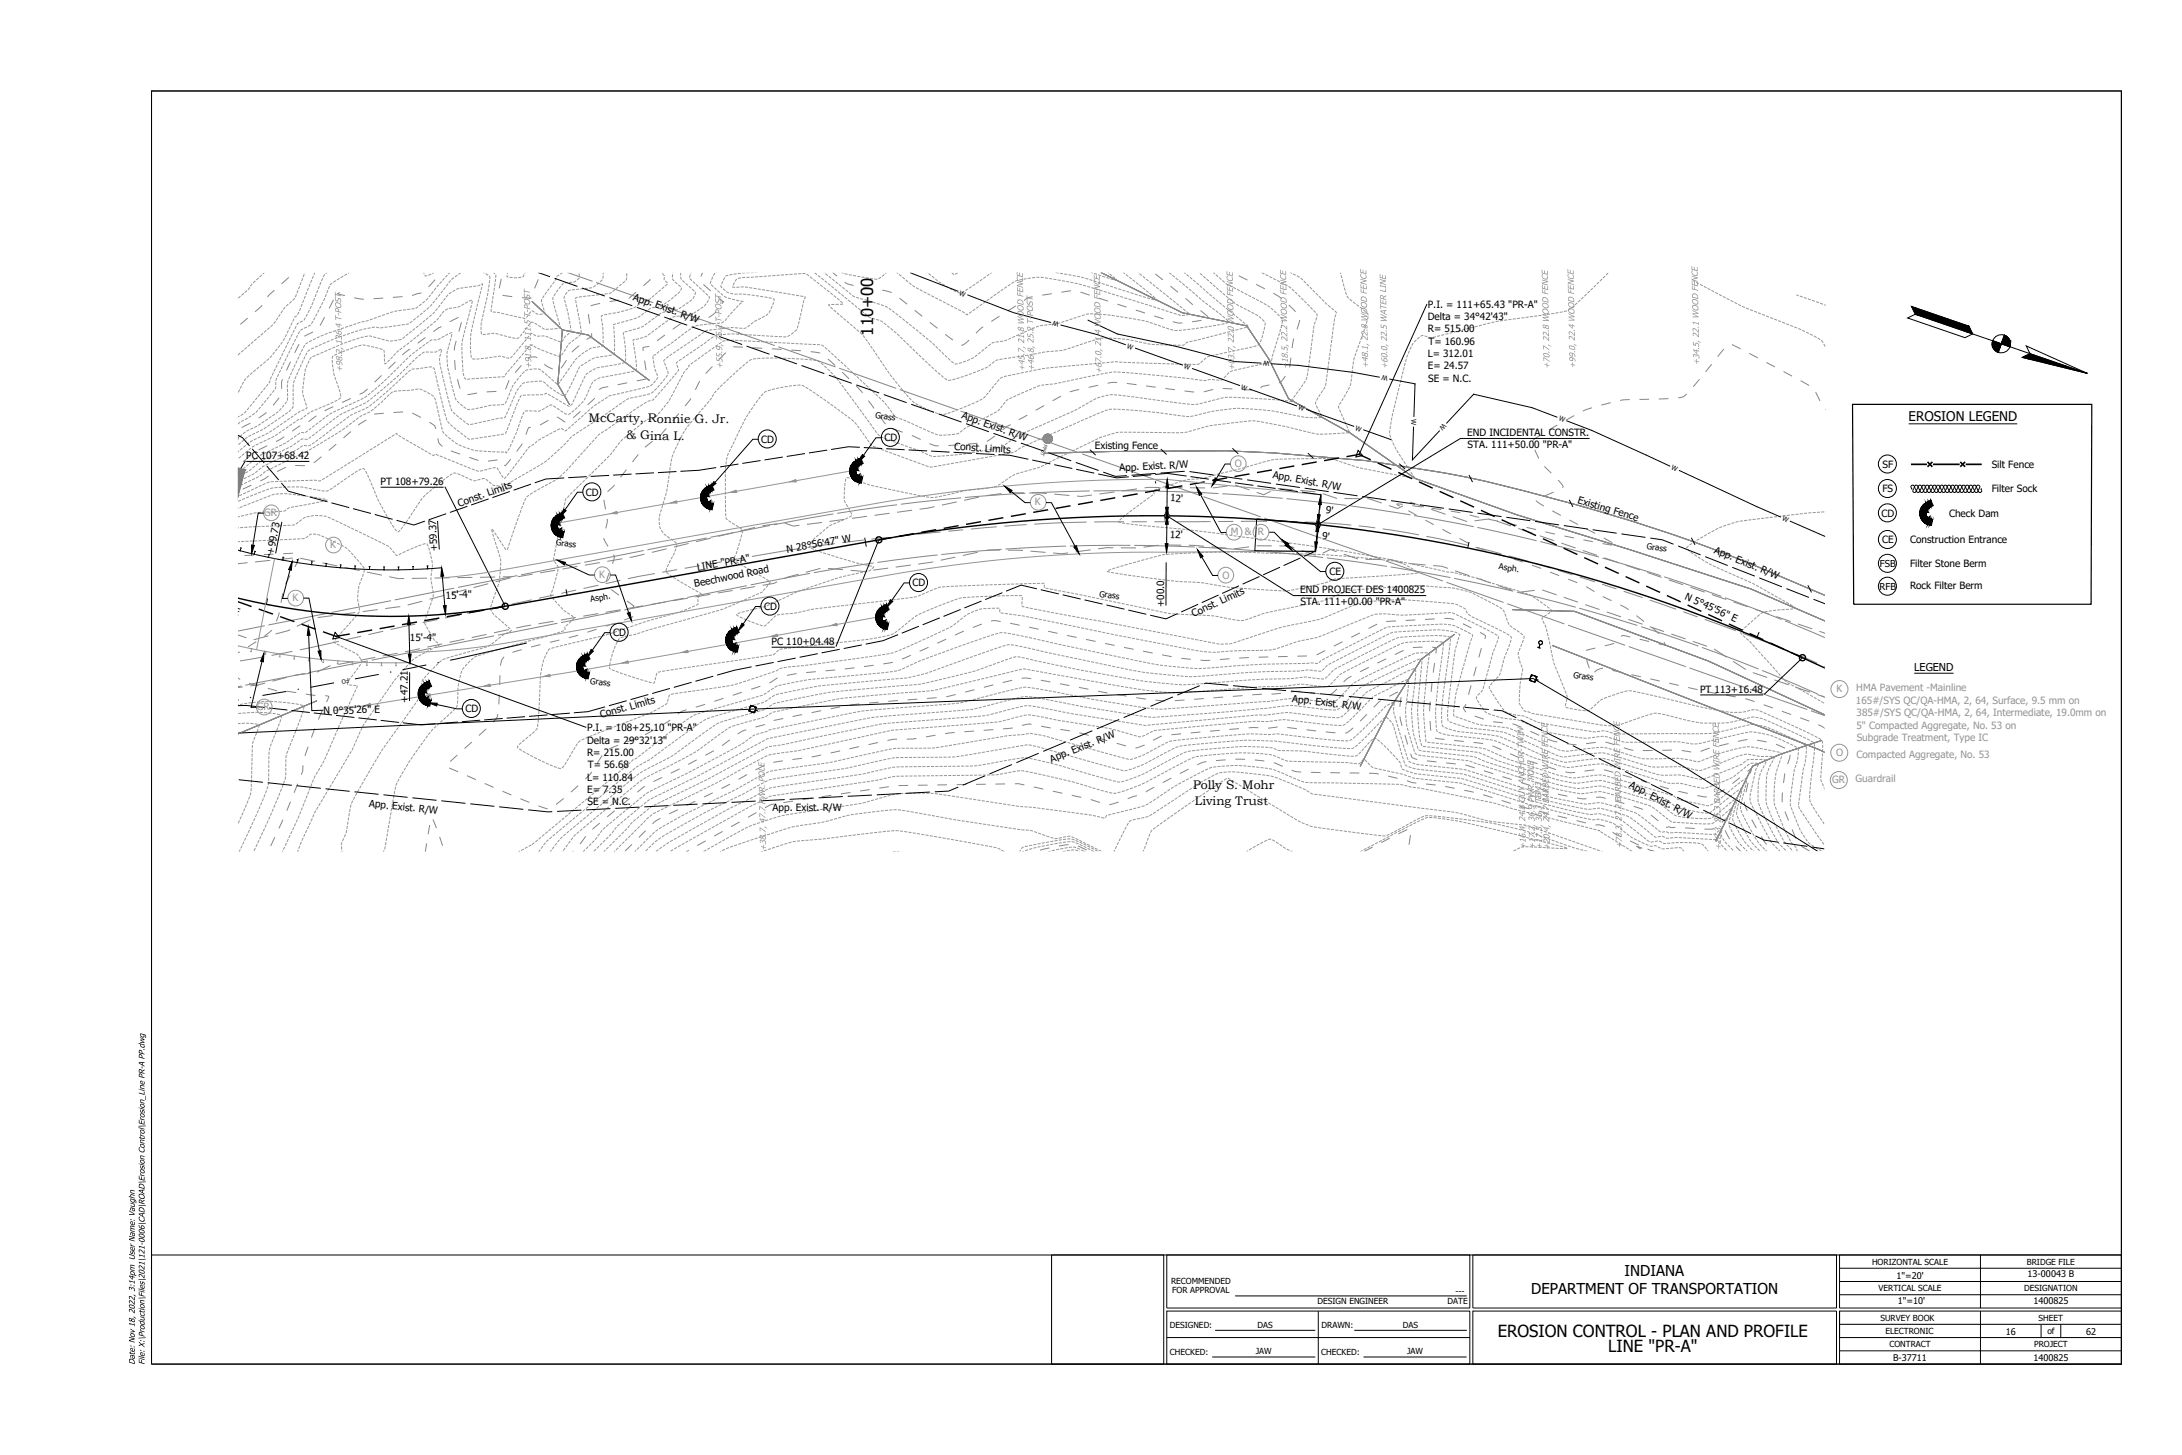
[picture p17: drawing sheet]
<svg xmlns="http://www.w3.org/2000/svg" width="914mm" height="610mm" viewBox="0 0 914 610" stroke-linecap="round" stroke-linejoin="round" font-family="sans-serif">
<defs><g id="words">
<g font-size="7">
<text x="365.9" y="140.6" transform="rotate(-90 365.9 140.6)">110+00</text>
<text x="627.6" y="560.2">EROSION CONTROL - PLAN AND PROFILE</text>
<text x="674" y="566.6">LINE &quot;PR-A&quot;</text>
</g>
<g font-size="6.3">
<text x="680.8" y="534.7">INDIANA</text>
<text x="641.7" y="542.2">DEPARTMENT OF TRANSPORTATION</text>
</g>
<text font-size="5.6" x="799.8" y="176.4">EROSION LEGEND</text>
<g font-size="5.2">
<text x="246.7" y="176.9">McCarty, Ronnie G. Jr.</text>
<text x="262.5" y="184.1">&amp; Gina L.</text>
<text x="500" y="330.6">Polly S. Mohr</text>
<text x="500.8" y="337.3">Living Trust</text>
</g>
<text font-size="4.5" x="802.2" y="281.1">LEGEND</text>
<g font-size="4.4" fill="#949494">
<text x="143.5" y="155.9" transform="rotate(-91 143.5 155.9)">+98.2, 136.4 T-POST</text>
<text x="222.7" y="154.4" transform="rotate(-91 222.7 154.4)">+91.8, 111.5 T-POST</text>
<text x="302.8" y="154.5" transform="rotate(-91 302.8 154.5)">+55.9, 75.2 T-POST</text>
<text x="429.4" y="155.5" transform="rotate(-91 429.4 155.5)">+45.7, 21.8 WOOD FENCE</text>
<text x="433.4" y="155.3" transform="rotate(-91 433.4 155.3)">+46.8, 25.2 T-POST</text>
<text x="517.4" y="155.2" transform="rotate(-91 517.4 155.2)">+03.7, 22.0 WOOD FENCE</text>
<text x="539.7" y="154.6" transform="rotate(-91 539.7 154.6)">+18.5, 22.2 WOOD FENCE</text>
<text x="573.4" y="154.2" transform="rotate(-91 573.4 154.2)">+48.1, 22.8 WOOD FENCE</text>
<text x="581.5" y="154.5" transform="rotate(-91 581.5 154.5)">+60.0, 22.5 WATER LINE</text>
<text x="649.4" y="154.5" transform="rotate(-91 649.4 154.5)">+70.7, 22.8 WOOD FENCE</text>
<text x="660.3" y="154.3" transform="rotate(-91 660.3 154.3)">+99.0, 22.4 WOOD FENCE</text>
<text x="712.2" y="153" transform="rotate(-91 712.2 153)">+34.5, 22.1 WOOD FENCE</text>
<text x="461.7" y="156.6" transform="rotate(-91 461.7 156.6)">+67.0, 21.4 WOOD FENCE</text>
<text x="321.1" y="356.5" transform="rotate(-91 321.1 356.5)">+38.7, 47.7 PWR. POLE</text>
<text x="639.4" y="355.7" transform="rotate(-91 639.4 355.7)">+16.4, 24.8 GUY ANCHOR-TWIN</text>
<text x="643.3" y="355.7" transform="rotate(-91 643.3 355.7)">+17.2, 36.9 PWR. POLE</text>
<text x="646.3" y="355.8" transform="rotate(-91 646.3 355.8)">+17.3, 36.3 TBM3</text>
<text x="649.5" y="356" transform="rotate(-91 649.5 356)">+20.4, 24.7 BARBED WIRE FENCE</text>
<text x="679.7" y="355.5" transform="rotate(-91 679.7 355.5)">+73.3, 27.2 BARBED WIRE FENCE</text>
<text x="721.3" y="356.2" transform="rotate(-91 721.3 356.2)">+18.3, 25.3 BARBED WIRE FENCE</text>
</g>
<g font-size="4.2">
<text x="265.1" y="125.5" transform="rotate(20 265.1 125.5)">App. Exist. R/W</text>
<text x="598.3" y="128.9">P.I. = 111+65.43 &quot;PR-A&quot;</text>
<text x="598.3" y="134.2">Delta = 34°42'43&quot;</text>
<text x="598.3" y="139.3">R= 515.00</text>
<text x="598.3" y="149.6">L= 312.01</text>
<text x="598.6" y="144.4">T= 160.96</text>
<text x="598.3" y="154.7">E= 24.57</text>
<text x="598.5" y="159.9">SE = N.C.</text>
<text x="402.8" y="175" transform="rotate(20 402.8 175)">App. Exist. R/W</text>
<text x="319" y="185.5">CD</text>
<text x="370.6" y="184.8">CD</text>
<text x="614.9" y="182.6">END INCIDENTAL CONSTR.</text>
<text x="399.8" y="188.5" transform="rotate(3 399.8 188.5)">Const. Limits</text>
<text x="458.8" y="188.1">Existing Fence</text>
<text x="615" y="187.8">STA. 111+50.00 &quot;PR-A&quot;</text>
<text x="103.2" y="192.4">PC 107+68.42</text>
<text x="469.2" y="197.4" transform="rotate(-3 469.2 197.4)">App. Exist. R/W</text>
<text x="788.9" y="196">SF</text>
<text x="834.6" y="196">Silt Fence</text>
<text x="159.5" y="203.3">PT 108+79.26</text>
<text x="533.2" y="200.4" transform="rotate(10 533.2 200.4)">App. Exist. R/W</text>
<text x="245.5" y="207.7">CD</text>
<text x="788.9" y="206.3">FS</text>
<text x="834.6" y="206.3">Filter Sock</text>
<text x="192.4" y="212.3" transform="rotate(-19 192.4 212.3)">Const. Limits</text>
<text x="490.3" y="210.1" transform="rotate(3 490.3 210.1)">12'</text>
<text x="555.4" y="215.1" transform="rotate(8 555.4 215.1)">9'</text>
<text x="660.9" y="210.7" transform="rotate(17 660.9 210.7)">Existing Fence</text>
<text x="788.4" y="216.5">CD</text>
<text x="816.8" y="216.7">Check Dam</text>
<text x="490.2" y="225.3" transform="rotate(3 490.2 225.3)">12'</text>
<text x="553.9" y="226" transform="rotate(8 553.9 226)">9'</text>
<text x="788.7" y="227.6">CE</text>
<text x="800.4" y="227.4">Construction Entrance</text>
<text x="114.7" y="232.4" transform="rotate(-79 114.7 232.4)">+99.73</text>
<text x="183.4" y="230.9" transform="rotate(-93 183.4 230.9)">+59.37</text>
<text x="329.9" y="231.6" transform="rotate(-10 329.9 231.6)">N 28°56'47&quot; W</text>
<text x="718.1" y="231.7" transform="rotate(22 718.1 231.7)">App. Exist. R/W</text>
<text x="292.4" y="239" transform="rotate(-10 292.4 239)">LINE &quot;PR-A&quot;</text>
<text x="800.4" y="237.4">Filter Stone Berm</text>
<text x="291.2" y="245.9" transform="rotate(-11 291.2 245.9)">Beechwood Road</text>
<text x="382.4" y="245.7">CD</text>
<text x="557.1" y="241">CE</text>
<text x="77.5" y="250" transform="rotate(19 77.5 250)">N 0°35'26&quot; E</text>
<text x="186.9" y="250.9" transform="rotate(-3 186.9 250.9)">15'-4&quot;</text>
<text x="544.8" y="248.5">END PROJECT DES 1400825</text>
<text x="705.7" y="250.8" transform="rotate(25 705.7 250.8)">N 5°45'56&quot; E</text>
<text x="800.4" y="246.9">Rock Filter Berm</text>
<text x="320.2" y="255.5">CD</text>
<text x="487.9" y="254.4" transform="rotate(-90 487.9 254.4)">+00.0</text>
<text x="545" y="253.6">STA. 111+00.00 &quot;PR-A&quot;</text>
<text x="500.2" y="258.5" transform="rotate(-24 500.2 258.5)">Const. Limits</text>
<text x="171.8" y="268.6" transform="rotate(1 171.8 268.6)">15'-4&quot;</text>
<text x="257" y="266.5">CD</text>
<text x="323.3" y="270.3">PC 110+04.48</text>
<text x="712.4" y="290.3">PT 113+16.48</text>
<text x="135.6" y="299.2" transform="rotate(-1 135.6 299.2)">N 0°35'26&quot; E</text>
<text x="170.9" y="294.4" transform="rotate(-90 170.9 294.4)">+47.21</text>
<text x="195" y="298.4">CD</text>
<text x="541.4" y="294.1" transform="rotate(6 541.4 294.1)">App. Exist. R/W</text>
<text x="251.9" y="300.8" transform="rotate(-16 251.9 300.8)">Const. Limits</text>
<text x="246" y="306.4">P.I. = 108+25.10 &quot;PR-A&quot;</text>
<text x="246" y="311.6">Delta = 29°32'13&quot;</text>
<text x="246" y="316.7">R= 215.00</text>
<text x="246.3" y="321.9">T= 56.68</text>
<text x="440.6" y="319.5" transform="rotate(-22 440.6 319.5)">App. Exist. R/W</text>
<text x="246" y="327">L= 110.84</text>
<text x="682.5" y="329.6" transform="rotate(28 682.5 329.6)">App. Exist. R/W</text>
<text x="246" y="332.2">E= 7.35</text>
<text x="154.6" y="338" transform="rotate(6 154.6 338)">App. Exist. R/W</text>
<text x="246.2" y="337.3">SE = N.C.</text>
<text x="323.8" y="339.8">App. Exist. R/W</text>
</g>
<g font-size="4.2" fill="#949494">
<text x="517.5" y="195.7">O</text>
<text x="433.7" y="211.7">K</text>
<text x="110.7" y="216.1">GR</text>
<text x="515.8" y="224.3">M &amp; R</text>
<text x="138.4" y="229.7">K</text>
<text x="251.1" y="242.1">K</text>
<text x="512.3" y="242.4">O</text>
<text x="122.6" y="251.9">K</text>
<text x="769.6" y="290.1">K</text>
<text x="777.9" y="289.6">HMA Pavement -Mainline</text>
<text x="107.7" y="297.5">GR</text>
<text x="777.8" y="294.8">165#/SYS QC/QA-HMA, 2, 64, Surface, 9.5 mm on</text>
<text x="778" y="305.2">5&quot; Compacted Aggregate, No. 53 on</text>
<text x="778" y="300">385#/SYS QC/QA-HMA, 2, 64, Intermediate, 19.0mm on</text>
<text x="778.1" y="310.5">Subgrade Treatment, Type IC</text>
<text x="769.4" y="316.8">O</text>
<text x="778" y="317.6">Compacted Aggregate, No. 53</text>
<text x="767.8" y="328.3">GR</text>
<text x="777.6" y="327.6">Guardrail</text>
</g>
<g font-size="4.1">
<text x="56.5" y="571.8" transform="rotate(-90 56.5 571.8)">Date: Nov 18, 2022, 3:14pm User Name: Vaughn</text>
<text x="60.6" y="571.8" transform="rotate(-90 60.6 571.8)">File: X:\Production\Files\2021\121-0006\CAD\ROAD\Erosion Control\Erosion_Line PR-A PP.dwg</text>
</g>
<g font-size="4">
<text x="787.8" y="237.6">FSB</text>
<text x="787.7" y="247.1">RFB</text>
</g>
<g font-size="3.8">
<text x="794.7" y="535.7">1&quot;=20'</text>
<text x="849.7" y="535.2">13-00043 B</text>
<text x="795.3" y="546.5">1&quot;=10'</text>
<text x="852.1" y="546.2">1400825</text>
<text x="840.5" y="559.4">16</text>
<text x="874.2" y="559.2">62</text>
<text x="793.3" y="570.2">B-37711</text>
<text x="852.1" y="570.2">1400825</text>
</g>
<g font-size="3.5">
<text x="366.7" y="175.1" transform="rotate(7 366.7 175.1)">Grass</text>
<text x="232.9" y="228.5" transform="rotate(7 232.9 228.5)">Grass</text>
<text x="689.9" y="230.2" transform="rotate(7 689.9 230.2)">Grass</text>
<text x="628" y="238.6" transform="rotate(7 628 238.6)">Asph.</text>
<text x="460.6" y="249.9" transform="rotate(7 460.6 249.9)">Grass</text>
<text x="247.6" y="252.3" transform="rotate(-10 247.6 252.3)">Asph.</text>
<text x="247.2" y="286.5" transform="rotate(7 247.2 286.5)">Grass</text>
<text x="659.2" y="284" transform="rotate(7 659.2 284)">Grass</text>
<text x="784.5" y="529.8">HORIZONTAL SCALE</text>
<text x="849.4" y="529.8">BRIDGE FILE</text>
<text x="490.7" y="537.9">RECOMMENDED</text>
<text x="491.2" y="541.7">FOR APPROVAL</text>
<text x="610" y="542.1">---</text>
<text x="787.2" y="541">VERTICAL SCALE</text>
<text x="848.2" y="541">DESIGNATION</text>
<text x="552.1" y="546.2">DESIGN ENGINEER</text>
<text x="606.7" y="546.2">DATE</text>
<text x="490.2" y="556.6">DESIGNED:</text>
<text x="527" y="556.3">DAS</text>
<text x="553.8" y="556.6">DRAWN:</text>
<text x="587.9" y="556.3">DAS</text>
<text x="788.1" y="553.3">SURVEY BOOK</text>
<text x="854.3" y="553.3">SHEET</text>
<text x="790.1" y="559.1">ELECTRONIC</text>
<text x="858" y="558.9">of</text>
<text x="490.2" y="567.7">CHECKED:</text>
<text x="526.2" y="567.3">JAW</text>
<text x="553.7" y="567.7">CHECKED:</text>
<text x="589.6" y="567.3">JAW</text>
<text x="791.8" y="564.5">CONTRACT</text>
<text x="852.4" y="564.5">PROJECT</text>
</g>
<g font-size="2.8">
<text x="401.9" y="123.4" transform="rotate(21 401.9 123.4)">W</text>
<text x="443.9" y="135" transform="rotate(-165 443.9 135)">W</text>
<text x="472.1" y="145.8" transform="rotate(19 472.1 145.8)">W</text>
<text x="496" y="154.4" transform="rotate(20 496 154.4)">W</text>
<text x="532" y="151.2" transform="rotate(-176 532 151.2)">W</text>
<text x="581.7" y="157.5" transform="rotate(-170 581.7 157.5)">W</text>
<text x="519.9" y="162.9" transform="rotate(20 519.9 162.9)">W</text>
<text x="543.8" y="171.5" transform="rotate(20 543.8 171.5)">W</text>
<text x="591.5" y="175.5" transform="rotate(92 591.5 175.5)">W</text>
<text x="604.7" y="177.1" transform="rotate(133 604.7 177.1)">W</text>
<text x="653.1" y="176.1" transform="rotate(21 653.1 176.1)">W</text>
<text x="567.8" y="180" transform="rotate(20 567.8 180)">W</text>
<text x="700.2" y="196.6" transform="rotate(25 700.2 196.6)">W</text>
<text x="746.7" y="217.9" transform="rotate(23 746.7 217.9)">W</text>
</g>
<text font-size="2.7" fill="#858585" x="437.4" y="186.2" transform="rotate(109 437.4 186.2)">PPST</text>
<text font-size="2.4" x="146.1" y="284.2" transform="rotate(169 146.1 284.2)">FO</text>
</g></defs>
<!-- layer: O-SURF-TINN-EXISTING SURF BY LOCH -->
<g fill="none" stroke="#858585" stroke-width=".42">
<path d="M121 116.2l-3 2.7M182.4 117.2l-2.8 3M185.1 114.2h.1M210.1 116.8l-.9 4M225.6 117.1l-1.6 3.7M272.4 116.9v.4l-2.8 2.4M294.5 114.2l-.7 1.6M294.8 119.2l3 2.7M348.9 114.2l1.9 1.5M353.9 118.2l1.1 .7 2.7 .7M484.2 114.7l3.1 2.6M490.5 119.8l3.1 2.6"/>
<path d="M519.1 115.5l3.7 1.8M526.4 119.1l3.6 1.9M103.8 133.3l-3.1 2.6M109.9 127.9l-3 2.7M115 121.6l-2.9 2.9M131.2 139.1l-3.6 1.8M136 132.8l-1.9 3.6M139.8 125.6l-1.9 3.6M148.5 124.8l4 .5M160.6 124.9l-4.1 .3M168.7 124.3l-4 .3M176.6 122.7l-3.9 1.1"/>
<path d="M185 136.8l-3.4 2.2M192.1 133l-3.6 1.8M193.4 135l-1.1 3.9M210.6 123.7l4.1 .6M246.6 131.6l.6 4M247.9 139.6v1.8l-2.1 .9M251.5 127.1l-4 1M259.5 125.7l-4 .7M266.6 122.4l-3.1 2.7M285.2 135.6l-3.3 2.4M293.1 133.9l-4.1 .4M300.1 130.5l-3.1 2.5"/>
<path d="M361.7 120.3l4 .7M369.7 121.6l4 1M377 124.9l3.1 2.6M383.3 130l3.2 2.5M389.7 135.1l3.2 2.5M412 136.9l-3 2.7M418.8 132.5l-3.4 2.2M425.7 128.1l-3.4 2.2M440.8 123l-4 .7M448.8 121.8l-4 .6M452.8 122.4l3.8 1.3M460.5 124.9l3.9 1.3"/>
<path d="M468.2 127.4l3.9 1.3M476 129.9l3.8 1.2M483.7 132.4l3.9 1.2M491.5 134.7l2.4 .7 1.6-.1M496.8 125l3.1 2.7M503.1 130.1l3.1 2.6M503.5 134.2l-4 .6M533.6 122.9l3.4 2.2M540.1 127.8l2.8 2.8M544.7 134.1l-1.2 3.9M118.4 158.9l-.4 1.1v2.9M121.8 151.5l-1.7 3.7"/>
<path d="M125.3 144.2l-1.8 3.6M159.9 157.3l-2.9 2.8M165.7 151.6l-2.9 2.9M171.8 146.2l-3.2 2.6M178.3 141.4l-3.3 2.4M190.5 150.9l.3 4M191.2 142.8l-.8 4M191.7 158.9l1.1 3.9M213.4 159.3l-1.6 3.8M218.5 153l-2.6 3.1M225.1 149.9a4.6 4.6 0 0 0-3.9 .1M228.1 152.6l1.1 .9 2.4 1.1"/>
<path d="M237.4 150.9l-2.3 3.4M242.7 144.8l-3 2.8M270.1 151l.6 4.1M270.8 158.8l-4 .8M272.1 145.1l-2.7 .6 .2 1.3M278.6 140.4l-3.2 2.4M293.2 159.7l-1.8 3.6M298.5 153.6l-2.8 2.9M307.3 145.3l4 .2M315.4 145.7l4 .2M323.5 146.1l4 .3M331.6 146.7l4 .3"/>
<path d="M339.7 147.3l4 .7M346.9 150.4l3.1 2.7M352.9 155.9l2.9 2.8M396.1 140.1l3.3 2.4M406.1 142.5l-2.2 1.8-1.1 .3M538.7 157.5l-1.7 2.2-1 .7M542.2 141.8l-.7 4M712.2 158.9l-2.6 3.1M717.3 152.6l-2.5 3.2M722.4 146.2l-2.6 3.2M725.8 144.3l3.6 1.9M733 148.1l3.6 1.8"/>
<path d="M740.2 151.8l3.6 2M747.4 155.7l3.6 1.9M754.6 159.5l3.5 2M104.9 177.3l-3.6 1.9M111.7 172.8l-3.3 2.4M117 166.6l-2.6 3.2M125.9 178.5l-3.4 2.1M132.5 174.2l-3.2 2.5M139.7 170.4l-3.7 1.7M147 166.9l-3.7 1.7M153.5 176l-3.4 2.2M154.1 162.9l-1.9 1.6-1.5 .7"/>
<path d="M160.8 173.2l-4 .4M168.9 172.6l-4 .2M172.8 173l3.6 1.9M179.9 176.9l.6 .3a2.95 2.95 0 0 1 2.1 2.5M199.9 164.7l-4 .6M208 164l-4 .2M222.5 179l-1 .2-1.1 2.9M229.8 176.1l-3.5 2M233.5 174.7l3.4 2.2M243.2 172.3l-3 2.7M249.2 166.9l-2.9 2.7M254.9 162l-2.6 .5-1.2 .8"/>
<path d="M262.8 160.4l-3.9 .8M279.2 179.5l-2.6 3.1M284.5 173.3l-2.6 3.1M289.5 166.9l-2.4 3.2M358.7 161.6l2.8 3M363.9 167.8l2.4 3.3M368.7 174.4l2.4 3.3M374.5 179.7l3.8 1.4M423.5 177.9l-3.4 2.2M430.5 173.9l-3.6 1.9M437.6 169.9l-3.6 2M444.6 165.9l-3.5 2"/>
<path d="M452.2 163.2l-3.9 1M460.2 161.4l-4 .9M468.2 160.3l-4.1 .3M472.2 160.7l4.1 .5M480.3 161.7l4 .5M488.4 162.8l4 .5M496.4 163.8l4 .5M508.4 163.2l-3.9 1M512.4 162.8l4.1 .2M520.5 163.2l4.1 .2M532 161.3l-1.8 .3a1.89 1.89 0 0 0-1.9 1M652.6 178.1l-3.5 2"/>
<path d="M659.7 174.1l-3.5 2M667.1 170.8l-3.8 1.4M675 168.7l-4 1M683 167.4l-4.1 .4M691.1 167.3h-4.1M699.2 167l-4 .2M706.8 165a4.1 4.1 0 0 1-3.5 1.7M760.9 164.3l1.8 3.7M764.9 171.3l.3 .3M105 190.8l-3.1 2.7M112 186.8l-3.7 1.7M112.5 199.5l-3.4 2"/>
<path d="M119.1 182.9l-3.4 2.1M119.8 195.8l-3.7 1.8M123.7 195l4.1 .1M134.7 191.3l-3.2 2.6M140.9 186.1l-3.1 2.6M147 180.8l-3 2.7M183.5 183.7l.1 .4a3.6 3.6 0 0 0 1.8 2.9M189 188.9l3.8 1.4M196.7 191.6l3.8 1.3M208.5 192.7l-4 .5M214 192.4l-2.2 2.6-.4-.2M218.8 185.8l-2.3 3.3"/>
<path d="M262.5 196.8l-2.5 3.2M267.5 190.4l-2.5 3.2M273.5 184.9l-3.2 2.5M382.1 182.5l3.7 1.7M389.5 185.9l2.5 .9h1.4M401.5 186.4l-4 .2M409.6 185.7l-4 .4M416.9 182.6l-3.3 2.4M643.1 188.4l1.8 3.7M645.6 182.2l-3.3 2.4M647.2 195.4l2.9 2.8M105.4 203.3l-3.7 1.7"/>
<path d="M253 209.4l.8 4M254.5 217.4l-.6 4M257.5 203.2l-2.9 2.8M587.8 211.3l-2.5-.1 1.3 .9M590.2 214l3.5 2M591.9 211.9l4 .5M597.3 217.9l3.6 1.9M599.9 212.9l4 .6M607.9 214.1l4.1 .7M615.9 215.8l3.9 1M623.8 217.6l4 .8M631.8 219.2l4 .9"/>
<path d="M643.8 209.6l1.1 1.2 2.1 1.2M650.5 214l3.6 1.9M651.1 206.2l-3.7 1.6M652.9 201.1l1.9 2.2 .2 .7-.3 .3M657.7 217.8l3.6 2M106.5 232.6l-4.1 .2M114.6 232.2l-4 .2M122.7 231.8l-4 .2M125.2 233.8l-1.7 3.7M253 225.4l.3 1 1.5 2.5M255.3 240l-1.3 3.8M257.1 232.3a2.99 2.99 0 0 1-.3 3.5l-.1 .4"/>
<path d="M604.5 221.8l3.5 1.9M611.6 225.6l3.6 1.9M618.8 229.4l3.9 1.1M626.6 231.7l3.8 1.3M634.3 234.2l3.9 1.3M639.7 221l4 .9M642 236.8l3.9 1.3M647.6 222.8l4 1M649.6 239.7l3.8 1.5M655.6 224.6l4 .8M663.6 226.2l3.9 .8M664.9 221.6l3.6 1.9"/>
<path d="M671.5 227.7l4 .7M672.1 225.4l3.5 2M117 256.6l-1.2 3.8M118.5 248.6l-.7 4M121.6 241.1l-1.9 3.6M256.1 247l3.3 2.4M262.7 251.8l2.9 2.1-.3 .3M265.2 258.2l-.2 .3-3.4 1.3M593.1 259.7l-4.1 .2M601.2 259.3l-4 .2M605.3 259.1l4 .5M657.2 242.7l3.8 1.5"/>
<path d="M664.7 245.8l3.5 2.1M671.7 249.9l3.6 1.8M679 253.4l3.5 2.1M685.8 257.9l3.2 2.5M100.5 273.1l-.9 .5M107.4 268.8l-3.4 2.2M113.9 264l-3.2 2.6M211.3 275.2l-.9 1.1-.7 2.6M218.7 272.2l-4 1.1M226.5 270.1l-3.9 1M234.4 268.2l-3.9 .9M242.3 266.1l-3.9 1.1"/>
<path d="M250 263.6l-3.9 1.3M257.7 261.1l-3.8 1.3M358.1 279.8l-4.1 .5M366.1 278.7l-4 .6M374.2 277.5l-4.1 .7M381.7 274.5l-3.7 1.7M389.1 271.2l-3.7 1.7M396.5 267.8l-3.7 1.7M403.9 264.4l-3.7 1.7M411.5 261.5l-3.8 1.4M415.3 260.2l1.2-.2 2.9 .4M423.3 261.1l4 .9"/>
<path d="M431.3 262.8l4 .8M439.3 264.5l3.9 .8M447.2 266.2l4 .9M455.1 267.9l4 .8M463.1 269.6l4 .8M471 271.2l4 .8M479 272.8l4 .8M487 274.4l4 .7M495 275.8l4 .4M503.1 276.6h4.1M515.3 276l-4.1 .3M523.4 275.5l-4.1 .2"/>
<path d="M531.5 275.3l-4.1 .1M539.6 275l-4 .1M547.7 274.8l-4 .1M555.4 272.6l-3.7 1.8M562.6 268.9l-3.6 1.8M569.9 265.2l-3.6 1.8M573.6 279.6l-3.6 1.8M577.1 261.5l-3.6 1.8M580.9 276l-3.7 1.8M585 260.2l-4.1 .2M588.2 272.5l-3.7 1.7M596.1 271.1l-4 .2"/>
<path d="M600.2 271.2l1.7 .3-.2 2.3M601.2 277.8l-.6 4M613 261.3l3.6 1.8M618.6 279.3l-1 4M620.2 264.9l2.3 1.4-.2 1.4M620.8 271.5l-1.1 3.9M664.9 276.1l1.2 3.9M668.5 271.5l-3.9 1M676.4 269.5l-3.9 1.1M679.3 266.7l.2-.2a4.4 4.4 0 0 1 3.7 .4M687.1 267.8l4 1M692.2 262.9l3.1 2.6"/>
<path d="M697.3 269l.4 1.2-2.7-.5M99.6 284l1 .7M104.4 286.3l3.9 1.1M112.2 288.4l3.9 1.1M120.1 289.6l4 .6M128.2 290.8l4 .6M135 297.7l-1.6 3.8M136.2 291.5l1.6 .3-1 2.3M208.6 299.1a4.3 4.3 0 0 1-2 3.5M209.2 291.1l-.2 4M209.5 282.9l-.1 4.1M287.7 297.4l-1.9 .6-1.7 1.2"/>
<path d="M295.5 295.1l-3.9 1.2M303.2 292.6l-3.9 1.2M310.9 290l-3.8 1.3M318.6 287.5l-3.8 1.3M325.9 284l-3.4 2.2M333.8 282.2l-4 .8M336.1 299.4l-3.9 .8M341.9 281.4l-4.1 .4M344.1 297.8l-4 .8M350 280.7l-4.1 .4M352.1 296.2l-4 .8M360.1 294.9l-4 .5"/>
<path d="M368.2 294.2l-4 .4M376.3 293.5l-4 .4M384.4 292.9l-4.1 .3M392.5 292.3l-4 .3M400.5 291l-3.9 .9M408.4 289l-3.9 1M416.3 286.9l-4 1.1M424.2 285l-4 1M428.1 284.2l4.1 .2M436.2 285l4 .7M444.2 286.5l4 .7M452.2 288l3.9 .8"/>
<path d="M460.1 289.6l4 .7M468.1 291l4 .7M476.2 292.3l4 .6M484.2 293.3l4.1 .4M496.4 293.3l-4.1 .3M504.5 292.7l-4.1 .3M512.6 292.1l-4.1 .3M520.7 291.4l-4.1 .4M528.8 290.9l-4.1 .2M536.9 290.4l-4 .4M545 289.7l-4.1 .2M549 290.2l4 .5"/>
<path d="M560.3 288.6l-.2 .2a5 5 0 0 1-3 2.2M566.4 283.3l-1.8 1-1.5 1.4M572.9 299.3l-2.9 2.9M578.6 293.6l-2.9 2.7M585.9 289.9l-3.6 1.8M587.1 292.1l-.5 4M599.4 293.9l-.3 4.1M600.1 285.9l-.3 4M614.3 295l-1.1 1.6 1.1 1.8M616.5 287.2l-1.1 3.9M671.8 280a5.2 5.2 0 0 0-3.6 1.7M675.7 280.9l4 .9"/>
<path d="M683.7 282.7l3.9 .8M691.6 284.4l4 .9M699.5 286.2l4 .9M707.5 288l3.9 .9M723.4 291.3l4 .7M731.4 292.8l3.9 1.1M739.1 295.3l3.8 1.3M746.8 298l3.8 1.4M129.1 312.9l-1.3 3.8M131.9 305.2l-1.4 3.8M191.7 316.3l-3 2.8M197.7 310.9l-3 2.7"/>
<path d="M203.7 305.4l-3 2.8M252.3 316.5l-2.1 3.5M259 312.3l-3.8 1.5M266.6 309.4l-3.8 1.4M273.9 305.8l-3.6 2M280.9 301.7l-3.5 2.1M292 318.4l-3.6 1.9M299.1 314.5l-3.5 2M305.9 310l-3.3 2.4M312.7 305.7l-1.7 .6-1.9 1.3M320.6 303.6l-4 1M328.1 318.8l-4.1 .6"/>
<path d="M328.2 301l-4 .9M336.1 317.7l-4 .5M344.1 316.3l-4 .8M352.1 314.6l-4 .9M360 312.8l-4 .9M367.9 311.1l-3.9 .9M375.9 309.7l-4 .5M384 309.4l-4 .3M392 308l-4 .7M400.1 306.9l-4.1 .5M408.2 306.3l-4.1 .3M416.3 305.7l-4.1 .3"/>
<path d="M424.4 305l-4.1 .4M432.3 303.5l-1.9-.1-2.1 .6M436.3 304.2l4 .8M444.3 305.6l4 .6M452.3 307l3.9 1.1M460.1 309.2l4 1.1M468 311.4l3.9 1.1M479.7 312.1l-3.9 1.4M486.9 308.4l-3.7 1.8M494.9 307.4l-4 .4M503 306.7l-4 .4M505.5 319.1l-1.4 .3-2.4 1"/>
<path d="M511.1 306l-4 .3M513.6 318.3l-4 .4M517.7 318.1h4.1M519.2 305.3l-4 .3M525.8 318.4l4 .4M527.3 304.9h-4M533.8 319.5l3.8 1.6M535.4 304.6l-4 .5M539.5 304.8l4 .5M547.5 305.8l4.1 .4M555.6 306.7l4 .3M567.1 304.9a6.1 6.1 0 0 1-3.4 2.2"/>
<path d="M586.7 300.2l.9 3.9M588.8 308l1.1 3.9M591.1 315.8l.6 1.6 2.2 .8M598 318.8l4 .4M599.3 302l.3 4.1M601.3 309.2l4 .6M606 319.6l4.1 .5M609.4 310.2l4 .5M617.5 311.1l4 .4M618 300l3.8 1.3M625.4 312.5l3.8 1.6M625.7 302.4l4.1 .4"/>
<path d="M632.9 315.8l3.7 1.6M641.3 306.4l3.7 1.7M648.7 309.7l3.9 1.2M656.6 311.6l4.1 .4M668.7 311l-4 .6M672.8 310.9l3.9 1.1M680.5 313.3l3.9 1.1M692.6 314.4l-4.1 .1M700.7 314.3h-4.1M704.7 314.4l4 .7M716.5 313.5l-3.9 1.3M724.4 311.5l-4 1"/>
<path d="M732.3 309.8l-4 .8M736.3 310.1l4 .8M744.3 311.8l3.7 1.7M750.2 316.2l-1.1 3.9M754.4 300.7l3.8 1.5M762 303.6l3.2 1.9M121.7 335.9l-1.5 3.8M124.8 328.4l-1.5 3.7M126.9 320.6l-.1 2.4-.5 1.6M188.2 321.7l3.8 1.6M195.7 325l3.7 1.6M203.1 328.3l3.7 1.6"/>
<path d="M210.6 331.5l3.7 1.6M218.1 334.6l3.7 1.6M225.6 337.7l3.9 1.2M236.2 334.5l-3.2 2.6M242.3 329.2l-3 2.7M248 323.4l-2.7 3M257.6 339.6l-3.1 2.6M263.9 334.5l-3.1 2.6M270.3 329.4l-3.2 2.5M277.5 325.7l-3.7 1.8M284.1 339.2l-3.7 1.8M284.8 322.1l-3.7 1.8"/>
<path d="M291.4 335.7l-3.7 1.8M298.7 332.1l-3.7 1.8M305.9 328.5l-3.6 1.9M313.1 324.5l-3.6 2M324.3 336.9l-1.5 .3-2.2 1.3M332.3 335.6l-4 .7M340.3 334.4l-4 .6M348.4 333.2l-4 .6M356.4 332l-4 .6M364.5 330.8l-4.1 .6M372.5 329.6l-4 .6M380.6 329.1h-4.1"/>
<path d="M388.7 328.9l-4.1 .1M396.8 328.8l-4 .1M405 328.7l-4.1 .1M413.1 328.6h-4.1M421.2 328.4l-4 .1M425.3 328.4l1.4-.1 2.6 .6M433.3 329.7l3.9 .9M441.2 331.5l4 .8M449.1 333.2l4 .9M457.1 335l3.8 1.2M468.8 336l-3.9 1.1M476.5 333.4l-3.9 1.2"/>
<path d="M483.7 329.8l-3.5 2M490.9 326l-3.6 1.9M498.1 322.2l-3.6 1.9M541.3 322.7l1.7 .6 2.3 .1M549.3 323.6l4.1 .1M557.5 323.7l4 .1M565.6 323.9h4.1M573.7 323.9l4.1 .4M581.7 325.2l4 .9M589.6 327.1l2.2 .8 1.7 .2M597.6 328.5l4 .4M605.6 329.5l4 .8"/>
<path d="M613.6 331.1l4 .8M614.1 320.5l3.9 1.2M621.5 333l3.9 1.2M621.9 322.9l3.9 1.3M629.3 335.4l3.9 1.2M629.6 325.4l3.9 1.2M648.2 321.2l3.8 1.3M652.9 332.7l3.9 .9M656 323.4l2.3 .4 1.7-.2M660.8 334.3l2.7 .4 1.4-.1M668.1 322.6l-4.1 .5M668.9 334.1l1.8-.1 2.2 .5"/>
<path d="M672.1 322.5l3.9 1.1M680 324.7l3.9 1.1M684.6 337.8l3.9 1.3M687.7 327l3.9 1.2M695.5 329.4l3.9 1.1M703.3 331.6l4 .8M711.3 333.3l4 .6M729.1 325.8l-3.1 2.5M731 335.9l.3 1.6 .9 2.2M732.3 323.2l1.6-1.2-.4 2M732.6 328l-.9 3.9M747 332.1l-.2 4"/>
<path d="M748 324l-.6 4M115.2 350.8l-1.8 3.7M118.6 343.4l-1.7 3.7M178.8 353.4l-.6 3.5M180.1 345.7l-.7 3.8M181.4 343.3l1.5 3.6M184.2 350.6l1.3 3.7M240.3 356.6l-.3 .3M245.5 350.4l-2.4 3.3M251.4 344.8l-3.2 2.6M264.8 353.8l-2.9 2.8M270.6 348l-2.9 2.9"/>
<path d="M276.8 342.8l-2.5 1.5-.8 .9M288.6 356.3l-1 .6M295.7 352.3l-3.5 2M302.8 348.3l-3.5 2M309.9 344.4l-3.5 2M317 340.4l-3.5 2M439.8 355.3l-4 .9M447.8 353.8l-4 .7M451.7 354.4l3.7 1.8M575.2 354.9l-3.6 1.9M582.4 351.2l-3.6 1.8M589.7 347.6l-3.6 1.7"/>
<path d="M591.1 349.9l-.6 4M652.8 341.8l3.9 1M660.7 343.8l3.9 1M668.6 345.7a5.9 5.9 0 0 1 3.9 .6M683 352.3l3.7 1.7M688.3 355.4l-2.4-.8 1.7 1.1M690.4 355.7l3.1 1.2M691.8 341.4l3.2 2.6M698.2 346.5l3.9 .1M706.2 346.9l4 .2M718.3 347.1l-1.1 .3-2.9-.1M722.9 347.9l1.9 3.6"/>
<path d="M723.6 344l.1-1.2-2.2 1.8M727.4 354.6l2.2 2.3M734.1 343.4l1.9 3.5M738 350.5l2.3 3.3M743.2 356.7l.2 .2M748 340l1.5 3.8M751 347.5l1.6 3.8M754.9 354.5l3.5 2.1"/>
</g>
<g fill="none" stroke="#949494" stroke-width=".42">
<path d="M105.7 118.9l-.7 1.1M107 117.6l-.9 .9M108.4 116.4l-1 .9M109.7 115.2l-.9 .9M110.8 114.2l-.7 .7M125.5 120l-.4 1.2M126.2 118.3l-.5 1.2M126.9 116.6l-.5 1.2M127.5 114.9l-.5 1.2M127.8 114.2l-.1 .2M129.9 119l-.4 1.2M130.6 117.3l-.4 1.2"/>
<path d="M131.3 115.6l-.5 1.2M132 114.2l-.5 .9M133.8 119.9l-.4 1.2M134.5 118.2l-.5 1.2M135.2 116.5l-.5 1.2M136.1 115l-.7 1.1M137.1 114.2l-.6 .4M138.1 119.9l-.5 1.2M146.5 114.2l-.6 .3M177.5 114.2l.3 .5M178 115.2l.2 .4 .8-.1M180.7 114.9l-1.2 .4"/>
<path d="M181.8 114.2l-.6 .4M183.9 119.3l-.9 .9M185.1 117.9l-.9 1M186.3 116.6l-.9 .9M187.5 115.2l-.9 1M187.7 118.9l-.8 1.1M188.6 114.2l-.7 .7M188.9 117.5l-.9 1M190.2 116.3l-1 .9M191.7 115.3l-1.1 .7M193.2 114.2l-1.1 .8M199.6 119.8l-1.3 .2"/>
<path d="M201.3 119.4l-1.2 .4M201.7 119.1l.5-.2-.1 .8M202.5 114.2l.6 .2M203.5 114.7l1.1 .7M205 119.2l-.2 1.3M205 115.7l.3 .3v.9M205.2 117.4l-.2 1.3M206.8 114.2l.6 .5M207.5 118.7l-.2 1.3M207.7 116.9l-.2 1.3M207.8 115.1l-.1 1.3M212.5 115.3v.6l.5 .2"/>
<path d="M212.7 114.2l-.1 .5M213.6 116.2l1.2 .1M215.3 116.4h1.3M218.4 116.2l-1.2 .1M231.2 119.4l-.7 1.1M232.3 118l-.7 1M233.1 116.4l-.5 1.2M234.4 115.2l-1.1 .7M235 120l-.8 1M235.8 114.2l-1 .7M236.2 118.7l-.9 .9M238 118.4l-1.3 .1"/>
<path d="M239.8 118.2l-1.3 .1M241.4 117.6l-1.1 .6M242.7 116.4l-.8 .9M242.7 114.6v1.3M243 114.2h.1M249.6 119.6l-1 .7M251.1 118.4l-1 .9M252.4 117.2l-.9 .9M252.8 115.5l-.2 1.3M252.8 114.2v.8M260.5 119l-1 .8M261.9 117.8l-1 .9"/>
<path d="M262.6 114.5v1.3M262.6 116.3l-.4 1.2M277.1 114.2h.1M277.5 114.6l.9 .9M278.4 116.1v1.2M278.8 117.7l1 .8M279.6 119l-.9 .9M281.8 116.7l.7 1.1M281.9 114.9l-.1 1.3M281.9 114.2v.2M282.9 118.1l1 .9M284.3 119.3l.9 .8"/>
<path d="M285.2 116l.4 1.1M285.3 114.2l-.1 1.2M286 117.5l.9 .9M287.3 118.7l1 .9M288.7 119.9l.9 .9M289.1 116.7l.9 .9M289.3 115.1l-.4 1.2M289.6 114.2l-.2 .4M290.4 117.9l.9 .9M291.7 119.2l1 .8M305.2 115.3l-1.2 .5M306.9 115l-1.2 .2"/>
<path d="M307.8 118.4l-.6 1.1M308.7 114.7l-1.3 .2M308.8 116.9l-.8 1M310.5 116.4l-1.3 .2M310.5 114.4l-1.3 .2M312.3 116.2l-1.3 .2M312.3 114.3l-1.3 .1M314.1 116.2h-1.3M314.1 114.2l-1.3 .1M315.9 116.1l-1.3 .1M315.9 114.2h-1.3M317.3 114.2h-.9"/>
<path d="M317.7 116h-1.3M319.5 115.8l-1.3 .1M321.3 115.7l-1.3 .1M323.1 115.5l-1.3 .2M324.9 115.4l-1.3 .1M326.7 115.3l-1.3 .1M328.5 115.2l-1.3 .1M330.3 115l-1.2 .1M332.1 114.9l-1.2 .1M333.9 114.8l-1.2 .1M335.7 114.6l-1.2 .1M336.3 114.6l1.2 .1"/>
<path d="M338 114.9l1 .7M339.4 116l1.1 .8M340.9 117.1l1 .8M341.4 114.3l1 .8M342.3 118.2l1 .8M342.8 115.4l1 .8M343.7 119.3l1 .8M344.2 116.5l1 .8M345.2 114.2l.3 .2M345.6 117.6l1 .8M345.9 114.7l1 .8M347 118.8l1 .8"/>
<path d="M347.3 115.8l1 .8M348.4 119.9l1 .8M348.7 116.9l1.1 .8M350.2 118l1 .9M351.6 119.2l1 .8M352.7 114.2l.7 .3M353.9 114.7l1.3 .3M355.7 115.1l1.3 .2M357.5 115.4l1.2 .2M359.2 115.7l1.3 .3M361 116l1.3 .2M362.8 116.3l1.3 .2"/>
<path d="M364.6 116.6l1.3 .2M366.4 116.9h1.3M369.3 116.1l-1.2 .6M370.6 115l-.9 .8M371.5 114.2l-.5 .4M375.8 114.2l.6 .4M376.8 114.9l1 .9M378.2 116.1l1 .8M379.6 117.3l1 .8M380.9 118.4l1.1 .8M382.4 119.5l1 .8M388.6 114.2l.1 .1"/>
<path d="M389.1 114.6l1 .8M390.5 115.7l1 .9M391.9 116.9l1 .8M393.4 118l1 .7M394.9 119l1.1 .7M396.4 119.9l1.2 .7M398.8 114.2l1 .8M401.3 114.3l-1.1 .7M408.7 119.1l-1.1 .7M410.1 118l-1 .8M411.6 117l-1 .7M413.1 116l-1 .7"/>
<path d="M414.6 114.9l-1.1 .7M415.6 114.2l-.6 .4M423.5 119.1l-1.1 .7M435.6 116.1l-1.3 .1M436.1 116.2l1.3 .1M437.9 116.4l1.3 .2M439.7 116.7l1.2 .2M441.5 117l1.2 .2M442.4 114.2l1.3 .2M443.2 117.3l1.3 .2M444.2 114.5l1.3 .2M445 117.6l1.3 .2"/>
<path d="M446 114.8l1.3 .2M446.8 117.9l1.3 .3M447.8 115.1l1.2 .2M448.6 118.3l1.2 .2M449.5 115.4l1.3 .3M450.3 118.6l1.3 .3M451.3 115.7l1.3 .3M452.1 119l1.3 .3M453.1 116.1l1.2 .3M453.9 119.5l1.2 .3M454.8 116.6l1.3 .3M455.6 120l1.2 .4"/>
<path d="M463.4 119.3l1.3 .4M463.6 116.3l1.3 .3M464.2 114.2l.4 .2M465 114.8l1 .8M465.2 119.9l1.2 .4M465.3 116.8l1.3 .4M466.4 115.9l1 .8M467.7 117.1l.2 .3-.8-.1M470.7 114.2l.7 .5M471.8 115l1 .8M473.2 116.1l1 .8M474.7 117.2l1 .8"/>
<path d="M476.1 118.3l1 .8M476.9 114.2l.2 .1M477.5 119.5l1 .8M477.5 114.6l1 .8M478.9 115.8l1 .8M480.3 116.9l1 .8M481.7 118l1 .9M483.2 119.2l.9 .8M489.9 114.2l1 .8M491.3 115.3l1 .8M492.7 116.5l1 .8M494.1 117.6l1 .8"/>
<path d="M495.5 118.8l1 .8M496.2 114.2l.6 .5M496.9 119.9l1 .8M497.2 115l1 .8M498.6 116.2l1 .8M500 117.3l1 .8M501.4 118.5l1 .8M502.5 114.2h.1M502.8 119.7l.9 .8M502.9 114.5l1 .9M504.3 115.7l.9 .9M505.6 116.9l1 .9"/>
<path d="M507 118.1l1 .9M508.3 119.3l1 .9M508.5 114.2l.6 .5M509.5 115.1l1 .8M510.9 116.3l1 .8M528.7 114.2l1.2 .6M530.3 115l1.2 .6M531.9 115.8l1.2 .6M533.6 116.7l1.1 .5M541.9 114.8l1.1 .5M543.5 115.6l1.1 .6M545.1 116.4l.9 .9"/>
<path d="M546.4 117.7l.9 .9M547.6 119l.9 .9M561.7 114.2l.2 .6M562 115.3l.3 1.2M562.5 117l.3 1.3M562.9 118.8l.3 1.2M668.8 119.4l-.9 1M670.1 118.2l-1 .9M671.4 116.9l-1 .9M672.6 115.6l-.9 .9M673.9 114.4l-.9 .9M714 120l1.1 .6"/>
<path d="M100.8 124.1l-1 .8M102.2 122.9l-1 .9M103.5 121.8l-.9 .8M104.7 120.4l-.8 1M110.3 139.6l-1 .9M111.6 138.4l-1 .9M113 137.2l-1 .9M114.3 136l-.9 .9M115.5 134.6l-.8 1.1M116.5 133.1l-.7 1.1M117.5 131.6l-.7 1.1M118.4 130.1l-.7 1.1"/>
<path d="M119.5 128.7l-.8 1M120.8 127.4l-.9 .9M120.9 138.4l-.6 1.2M121.6 136.8l-.5 1.2M122.2 126.2l-1 .9M122.4 135.2l-.5 1.1M122.5 139.9l-.5 1.1M123.2 133.5l-.5 1.2M123.3 138.2l-.5 1.2M123.5 125l-.9 .9M124.1 136.6l-.5 1.2M124.2 123.3l-.5 1.2"/>
<path d="M124.4 132.3l-1 .8M124.9 121.6l-.5 1.3M125.2 135.3l-.8 .9M125.3 130.7l-.6 1.2M125.6 138.8l-.6 1.2M126 129.1l-.5 1.2M126.6 127.4l-.4 1.2M126.9 134.5l-1.2 .5M127 137.8l-1.1 .6M127.3 125.7l-.5 1.2M128 124l-.5 1.2M128 133.1l-.7 1.1"/>
<path d="M128.6 122.3l-.5 1.2M128.6 137l-1.2 .5M128.8 131.5l-.6 1.2M129.3 120.6l-.5 1.2M129.7 129.9l-.6 1.1M130.2 136.1l-1.1 .7M130.5 128.3l-.6 1.1M131.1 134.6l-.6 1.1M131.2 126.6l-.5 1.2M131.8 124.9l-.4 1.2M132 133l-.6 1.1M132.5 123.3l-.5 1.2"/>
<path d="M132.9 131.4l-.7 1.1M133.2 121.6l-.5 1.2M133.7 129.8l-.6 1.1M134.5 128.2l-.6 1.1M135.3 126.6l-.6 1.1M136.1 124.9l-.5 1.2M136.7 123.2l-.4 1.2M137.3 139.7l-1.2 .4M137.4 121.6l-.5 1.2M139 139.1l-1.2 .4M145.9 136.8l-1.3 .4M146.6 139.7l-1.2 .4"/>
<path d="M147.6 136.2l-1.3 .4M148.3 139.1l-1.2 .4M149.3 135.6l-1.2 .4M150.1 138.6l-1.3 .4M151 135l-1.2 .4M151.8 138.1l-1.3 .3M152.8 134.7l-1.3 .2M153.5 137.7l-1.2 .3M154.5 134.2l-1.2 .4M155.3 137.3l-1.2 .3M156.2 133.6l-1.2 .4M157.1 137l-1.3 .2"/>
<path d="M157.6 137l1.3 .4M157.9 133l-1.2 .4M159.6 132.4l-1.2 .4M160.7 137.2l-1.3 .2M161.3 131.8l-1.2 .4M162.4 137l-1.2 .1M163 131.2l-1.2 .4M164.2 136.7l-1.2 .2M164.7 130.6l-1.2 .4M166 136.5l-1.3 .2M166.5 130.2l-1.3 .3M167.8 136.2l-1.3 .2"/>
<path d="M168.3 130l-1.3 .2M169.6 136l-1.3 .1M170.1 129.8l-1.3 .1M171.1 139.9l-1 .8M171.4 135.6l-1.3 .3M171.9 129.5l-1.3 .2M172.5 138.8l-1 .8M172.8 134.5l-1 .8M173.7 129.3l-1.3 .2M173.9 137.6l-1 .9M174.2 133.4l-1 .8M175.3 128.5l-1.1 .7"/>
<path d="M175.3 136.5l-1 .8M175.6 132.2l-1 .9M176.7 127.3l-1 .8M176.7 135.4l-1 .8M177 131.1l-1 .8M177.1 139.1l-1 .8M178.1 126.2l-1 .8M178.1 134.2l-1 .8M178.4 130l-1 .8M178.5 137.9l-1 .8M179.3 124.9l-.8 .9M179.5 133.1l-1 .8"/>
<path d="M179.8 128.8l-1 .8M179.9 136.8l-1 .8M180.5 123.5l-.8 1M180.9 131.9l-1 .8M181 127.5l-.8 .9M181.3 135.6l-1 .8M181.6 122.1l-.8 1M182.2 126.1l-.8 1M182.2 130.6l-.9 1M182.6 134.5l-.9 .8M182.7 120.6l-.8 1.1M183.3 124.7l-.8 1"/>
<path d="M183.3 129.2l-.8 1M183.9 133.1l-.9 1M184.4 123.2l-.8 1M184.4 127.8l-.8 1M185 131.7l-.8 1M185.5 121.8l-.8 1M185.5 126.4l-.8 1M186.1 130.3l-.8 1M186.6 124.9l-.8 1M186.6 120.4l-.8 1M187.7 129.4l-1.2 .6M187.7 123.5l-.8 1"/>
<path d="M187.8 140l-1.2 .6M189.2 122.4l-1.1 .7M189.4 140l-.3 1.3M189.4 139.5l-1.2 .3M189.4 129.1l-1.2 .1M190.8 121.5l-1.2 .7M191.2 128.8l-1.3 .2M192.4 120.8l-1.2 .5M192.9 128.2l-1.2 .5M194.2 120.6l-1.3 .2M194.5 127.3l-1.1 .7M194.8 138.3l-.3 1.3"/>
<path d="M195.3 136.6l-.3 1.2M195.8 134.9l-.4 1.2M196 120.3l-1.3 .2M196.1 126.5l-1.2 .6M196.2 133.1l-.3 1.2M196.7 131.3l-.3 1.3M197.1 129.6l-.3 1.3M197.4 139.6l-.1 1.3M197.6 127.8l-.3 1.3M197.7 125.7l-1.2 .5M197.7 137.8l-.2 1.3M197.8 120.1l-1.3 .1"/>
<path d="M197.9 126.1l-.2 1.2M198.1 136l-.3 1.3M198.5 134.3l-.3 1.2M198.9 132.5l-.3 1.3M199.3 130.7l-.2 1.3M199.8 129l-.3 1.3M200.2 127.2l-.3 1.3M200.6 125.5l-.3 1.2M201.1 123.7l-.4 1.3M201.5 122l-.3 1.2M201.6 136.9v1.3M201.6 138.7l.2 1.3"/>
<path d="M201.7 135.1l-.1 1.3M201.9 120.2l-.3 1.3M202.1 133.4l-.3 1.2M202.5 131.6l-.3 1.3M202.9 129.8l-.3 1.3M203.3 128.1l-.3 1.2M203.7 126.3l-.3 1.3M204.1 124.5l-.3 1.3M204.4 122.8l-.2 1.2M204.7 121l-.2 1.3M205.4 139.8l-1.3 .2M205.9 129.5l.1 1.1"/>
<path d="M206.1 127.7l-.2 1.2M206.4 125.9l-.2 1.2M206.5 130.7l1.3 .1M206.7 124.1l-.2 1.2M206.9 122.3l-.2 1.3M207.2 139.6l-1.3 .1M207.2 120.5l-.2 1.3M207.7 139.7l1.2 .3M208.3 130.9l1.3 .2M210.1 131.2l1.2 .3M211.8 131.6l1.3 .3M213.6 132.1l1.3 .2"/>
<path d="M215.3 132.5l1.3 .2M217.1 132.8l1.3 .3M224 135.4l1.2 .7M224.4 131.1l1.2 .6M225.6 136.3l1.1 .7M227.1 125.3l-.1 1.3M227.1 137.3l1.1 .7M227.1 127.1l.4 1.2M227.4 131.6l-1.3 .1M227.7 128.8l.3 1.3M228 123.8l-.6 1.1M228.2 130.6l.1 .7-.4 .2"/>
<path d="M229.1 122.3l-.8 1.1M230 137.9l-1.3 .1M230.2 120.9l-.8 1M231.8 126.2l.3 1.2M231.8 137.8l-1.3 .1M231.9 124.4l-.2 1.3M232.2 128l.4 1.2M232.7 129.7l.3 1.2M232.8 122.9l-.6 1.1M233.2 131.4l.4 1.3M233.6 137.6l-1.3 .2M233.7 133.2l.4 1.2"/>
<path d="M233.9 121.4l-.8 1.1M234.2 134.9l.3 1.2M234.7 136.7v.6l-.6 .2M236.6 125.7l.3 1.2M236.6 123.9l-.1 1.3M237 127.4l.4 1.3M237.5 129.1l.4 1.3M237.7 122.4l-.8 1.1M238 130.9l.2 1.3M238.3 132.7l.3 1.2M238.7 134.5l.2 1.2M238.7 139.6l-1.1 .8"/>
<path d="M239 136.2l.2 1.3M239.1 121.5l-1.1 .5M239.2 138l-.2 1.2M240.9 121.3l-1.3 .2M241.3 125.8l.2 1.2M241.6 127.6l.2 1.2M241.9 129.3l.2 1.3M242.1 124.6l-.8 .2-.1 .5M242.3 131.1l.2 1.3M242.6 132.9l.2 1.3M242.7 121.1l-1.3 .2M242.9 134.7l.2 1.2"/>
<path d="M243.2 136.4l.2 1.3M243.4 140l-.9 .9M243.5 138.2v1.3M243.8 124.3l-1.2 .2M244.5 121l-1.3 .1M245.6 124.1l-1.2 .1M246.3 120.8l-1.3 .1M247.4 123.9l-1.2 .1M248.1 120.5l-1.3 .2M249.2 123.7l-1.3 .1M251 123.5l-1.3 .1M252 133.4l.2 1.3"/>
<path d="M252.3 135.2l.2 1.3M252.6 137v1.3M252.7 138.8v1.3M252.7 132.1l-.6 .2-.1 .6M252.8 123.3l-1.3 .1M254.5 131.7l-1.3 .2M254.6 123l-1.3 .2M256.2 131.4l-1.2 .2M256.3 122.5l-1.2 .5M257.2 136.7l.1 1.3M257.3 138.5l.1 1.3M257.7 121.3l-1 .9"/>
<path d="M258 131l-1.2 .3M258.1 135.7l-1 .3v.2M259.1 120.2l-1 .8M259.8 130.7l-1.2 .3M259.8 135.2l-1.2 .4M261.2 139.2l.1 1.3M261.6 130.2l-1.3 .4M261.6 134.7l-1.3 .4M263 138.8l-1.3 .3M263.3 129.7l-1.3 .4M263.3 134.2l-1.2 .4M264.7 138.3l-1.2 .4"/>
<path d="M265 129.2l-1.2 .4M265 133.8l-1.2 .3M266.5 137.8l-1.3 .4M266.6 128.3l-1.1 .7M266.8 133.2l-1.2 .4M268.1 127.3l-1.1 .7M268.2 137.3l-1.2 .4M268.4 132.3l-1.1 .7M269.8 126.9l-1.3 .2M269.8 136.5l-1.1 .6M269.8 131.3l-1 .7M271.3 130.2l-1.1 .8"/>
<path d="M271.3 135.4l-1.1 .8M271.4 126l-1.1 .7M272.6 139.6l-1 .8M272.7 129.1l-1 .8M272.7 134.4l-1 .7M272.8 124.9l-1 .8M274.1 138.6l-1.1 .7M274.2 123.7l-1 .9M274.2 133.3l-1.1 .7M274.5 128.8l-1.3 .1M275.5 122.6l-.9 .8M275.5 137.5l-1 .7"/>
<path d="M275.6 132.2l-1 .8M276.3 128.6l-1.3 .2M276.9 121.4l-1 .8M277 136.4l-1.1 .8M277.1 131.1l-1.1 .8M277.9 127.7l-1.1 .7M278.3 120.2l-1 .9M278.4 135.3l-1 .8M278.8 130.7l-1.3 .2M279.4 126.7l-1.1 .8M279.9 134.3l-1.1 .7M280.6 130.5l-1.3 .1"/>
<path d="M280.8 125.7l-1 .7M281.4 133.2l-1.1 .8M282.2 124.5l-1 .8M282.4 130.4l-1.3 .1M283.1 132.6l-1.3 .4M283.6 123.4l-1 .8M284 129.6l-1.1 .7M284.9 132.4l-1.3 .1M284.9 122.2l-.9 .8M285.6 128.7l-1.1 .7M285.6 120.5l-.4 1.2M286.6 139.8l-1.1 .8"/>
<path d="M286.7 132.3l-1.3 .1M287.1 127.7l-1.1 .7M288 138.8l-1 .7M288.5 132.1l-1.3 .1M288.5 126.6l-1 .8M289.5 137.7l-1.1 .8M290 125.5l-1 .8M290 121.1l1 .9M290.2 131.6l-1.2 .4M291 124l-.6 1.2M291 136.8l-1.1 .6M291.4 122.3l-.2 1.2"/>
<path d="M291.7 130.6l-1.1 .7M292.8 136.3l-1.3 .3M293.1 120.4l.9 .9M293.2 129.6l-1.1 .7M294.4 121.6l.9 .9M294.5 136l-1.2 .2M294.7 128.6l-1.1 .7M295.1 139.1l-1.1 .8M295.7 122.9l.9 .9M295.9 127.3l-.8 .9M296.3 135.8l-1.3 .2M296.7 138.4l-1.2 .4"/>
<path d="M296.9 125.7l-.7 1.1M297 124.1l.3 .4-.2 .7M298.1 135.7l-1.3 .1M298.5 138.2l-1.3 .1M304.4 122.1l1.1 .6M305 124.8l1.3 .4M305.7 137.4l-1.3 .1M305.7 132l-.8 1M306 122.9l1.3 .3M306 139.9l-1.2 .1M306.6 139.9h1.2M306.8 125.3l1.2 .3"/>
<path d="M307 130.6l-.9 1M307 120v.3l1.1 .1M307.5 137.3h-1.3M307.8 123.2h1.3M308 137.3l1.3 .1M308.2 129.3l-.9 1M308.4 140h1.2M308.5 125.8l1.3 .2M309.4 128l-.9 .9M309.8 137.5l1.3 .1M309.9 120.3l-1.3 .1M310.3 126.2l1 .1-.1 .3"/>
<path d="M310.8 126.8l-1 .8M310.9 123.2h-1.3M311.4 123.2l1.3 .2M311.7 120.2l-1.3 .1M312.2 120.2l1.3 .2M312.8 137.3l-1.2 .3M313.2 123.4l1.3 .2M314 120.5l1.2 .2M314.3 136.2l-1.1 .7M315 123.6l1.3 .2M315.7 135l-1 .8M315.8 120.8l1.2 .2"/>
<path d="M316.8 123.9l1.3 .2M317.2 134.1l-1.1 .6M317.5 121.1l1.3 .2M318.6 124.1l1.2 .2M318.9 133.3l-1.2 .6M319.3 121.3l1.3 .3M320.3 124.4l1.3 .2M320.4 132.5l-1.1 .6M321.1 121.6l1.3 .2M321.9 131.5l-1 .7M322.1 124.7l1.3 .3M322.9 129.9l-.7 1.1"/>
<path d="M322.9 121.9l1.3 .2M323.6 128.3l-.5 1.2M323.9 125.1l.5 .2v.8M324.2 126.6l-.4 1.2M324.7 122.2l1.3 .2M326.5 122.5l1.2 .2M328.3 122.8l1.2 .2M330 123.1l1.3 .2M331.8 123.4l1.3 .2M332.6 139.3l-1.1 .8M333.6 123.7l1.3 .2M333.9 138l-.9 1"/>
<path d="M334.5 136.3l-.4 1.3M334.9 134.6l-.3 1.2M335.3 132.8l-.3 1.3M335.4 124l1.3 .2M335.7 131.1l-.3 1.2M336.1 129.3l-.3 1.3M336.5 127.5l-.3 1.3M336.9 125.8l-.3 1.2M337.2 124.3l.3 .1-.4 .9M345.1 120.4l1.1 .8M346.6 121.5l1 .8M347.8 127.6l-.6 .2 .4 .5"/>
<path d="M348 122.7l1 .8M348 128.7l1 .8M349.4 129.9l1 .8M349.4 123.8l1 .8M349.7 127.6h-1.3M349.8 121.1l1 .8M350.7 131l1 .9M350.8 124.9l1 .9M351.2 122.2l1 .8M351.5 127.5l-1.3 .1M352.1 132.2l1 .9M352.2 126.1l.9 .9"/>
<path d="M352.6 123.4l1 .8M353 120.3l1 .8M353.3 127.4l-1.3 .1M353.5 133.4l1 .8M354 124.5l1 .8M354.4 121.4l1 .9M354.9 134.6l1 .8M355.4 125.7l1 .8M355.8 122.6l1 .8M356.3 135.7l.9 .9M356.8 126.8l1 .8M357.2 123.8l1.1 .6"/>
<path d="M357.6 136.9l1 .8M358.2 128l1 .8M358.8 124.5l1.2 .4M359 138.1l1 .8M359.6 129.1l1 .8M360.3 139.3l1 .9M360.5 125.1l1.2 .3M361 130.3l1 .8M362.2 125.6l1.3 .3M362.4 131.4l1 .8M363.8 132.5l1.1 .7M364 126.1l1.2 .3"/>
<path d="M365.4 133.3l1.3 .4M365.7 126.6l1.2 .4M367.2 133.8l1.2 .4M367.4 127.1l1.3 .4M368.9 134.3l1.1 .7M369.2 127.7l1.2 .4M370.4 135.3l1 .8M370.9 128.3l1.1 .5M371.8 136.5l1 .8M372.4 129.1l1.1 .8M373.2 137.6l1 .8M373.9 130.2l1 .8"/>
<path d="M374.6 138.7l1 .9M375.3 131.3l1.1 .8M376 139.9l.9 .9M376.8 132.4l1 .8M378.2 133.5l1 .8M379.6 134.7l1 .8M381 135.8l1 .8M382.4 136.9l1 .8M383.8 138.1l1 .8M383.9 120.5l1.1 .6M385.2 139.2l1 .8M385.5 121.4l1.1 .6"/>
<path d="M387.1 122.2l1.1 .6M388.7 123.1l1.1 .6M390.3 123.9l1.1 .6M391.9 124.7l1.1 .6M393.5 125.5l1.2 .6M395.1 126.4l1.2 .6M396.7 127.2l1.2 .6M398 120.8l1.1 .7M398.3 128l1.2 .6M399.6 121.7l1.1 .5M399.9 128.8l1.2 .6M401.2 122.4l1.3 .4"/>
<path d="M401.6 129.7l1.1 .5M403.2 130.5l1.1 .7M404.1 122l-1.1 .6M404.7 131.5l.6 .4 .4-.3M405.7 121.1l-1.1 .7M407.2 120.1l-1.1 .7M407.2 130.5l-1.1 .8M408.7 129.5l-1.1 .7M410.1 128.4l-1 .8M411.6 127.4l-1.1 .7M413.1 126.3l-1.1 .8M414.5 125.3l-1 .7"/>
<path d="M416 124.2l-1 .8M417.5 123.2l-1.1 .7M419 122.2l-1.1 .7M420.5 121.1l-1.1 .8M422 120.1l-1.1 .7M437.1 136.3l-1.3 .2M438.9 136.1l-1.3 .1M440.7 135.9l-1.3 .1M442.5 135.7l-1.3 .1M444.3 135.3l-1.3 .3M446 134.7l-1.2 .4M447.7 134.1l-1.2 .4"/>
<path d="M449.4 133.5l-1.2 .5M451.1 133l-1.2 .4M452.9 132.4l-1.3 .4M454.6 131.9l-1.3 .4M456.4 131.5l-1.3 .2M462.5 122.1l1.3 .3M464.1 131.9l1.3 .2M464.2 122.6l1.3 .4M465.9 132.1l1.2 .2M466 123.1l1.2 .4M466.9 120.4l1.2 .4M467.7 132.4l1.2 .2"/>
<path d="M467.7 123.7l1.2 .4M468.6 121l1.2 .4M469.4 124.2l1.3 .4M469.5 132.7l1.2 .2M470.3 121.5l1.3 .4M471.2 124.7l1.2 .4M471.2 133l1.3 .2M472.1 122.1l1.2 .4M472.9 125.3l1.2 .3M473 133.3l1.3 .2M473.8 122.6l1.2 .4M474.6 125.8l1.2 .4"/>
<path d="M474.8 133.6l1.3 .2M475.5 123.2l1.2 .4M476.3 126.3l1.3 .4M476.6 133.9l1.3 .2M477.2 123.7l1.3 .4M478.1 126.9l1.2 .4M478.4 134.2l1.2 .2M478.9 120.6l1 .8M479 124.3l1.2 .4M479.8 127.4l1.2 .4M480.1 134.6l1.3 .3M480.3 121.7l1 .8"/>
<path d="M480.7 124.8l1.2 .3M481.5 128l1.3 .3M481.7 122.9l1 .8M481.9 135.1l1.2 .4M482.4 125.3l1.3 .3M483.1 124l1 .9M483.3 128.5l1.2 .4M483.6 135.7l1.2 .4M484.4 125.2l.4 .6-.6-.1M484.5 120.3l1.1 .8M485 129l1.2 .4M485.3 136.3l1.2 .4"/>
<path d="M486 121.5l1 .8M486.7 129.6l1.2 .4M487 136.9l1.2 .4M487.4 122.6l1 .8M488.4 130.2l1.2 .3M488.7 137.4l1.2 .4M488.8 123.7l1 .8M490.1 130.7l1.3 .4M490.2 124.8l1 .9M490.4 138l1.3 .3M491.6 126l1 .8M491.9 131.3l1.2 .3"/>
<path d="M492.2 138.4l1.3 .1M493 127.1l1 .8M493.6 131.8l1.2 .3M494.4 128.2l1 .9M495.3 138.3l-1.3 .2M495.8 129.4l1 .8M496.6 132.1l-1.3 .1M497.1 138.1l-1.3 .2M497.2 130.6l1 .7M498.3 121.1l1 .8M498.4 131.7l-1.3 .3M498.9 137.9l-1.3 .2"/>
<path d="M499.7 122.2l.9 .9M500.7 137.7l-1.3 .2M501 123.4l1 .9M502.4 124.6l.9 .9M502.5 137.4l-1.3 .2M503.7 125.8l1 .8M504.1 120.9l1 .8M504.2 137.2l-1.2 .2M505.2 126.9l1 .8M505.5 122.1l.9 .8M506 136.9l-1.3 .2M506.6 128l1 .8"/>
<path d="M506.8 123.3l1 .8M507.8 136.6l-1.3 .2M508.1 129.1l1 .8M508.2 124.4l1 .9M509.5 130.2l1 .8M509.6 136.3l-1.3 .2M509.6 125.6l1 .8M509.7 120.5l1 .9M510.9 131.3l1 .8M511 126.7l1 .9M511.1 121.7l.9 .9M511.4 136l-1.3 .2"/>
<path d="M512 139.8l-1.2 .3M518.4 121.2l1.1 .6M519.4 133.6l1 .9M519.6 128.3l1.2 .6M520 122.1l1.1 .6M520.7 137.5l-1.2 .4M520.8 134.8l1 .8M521.2 129.2l1.2 .6M521.6 122.9l1.1 .6M522.2 135.9l.6 .4 .1 .5M522.5 137.1l-1.2 .3M522.8 130l1.2 .6"/>
<path d="M523.2 123.7l1.1 .6M524.4 130.8l1.2 .6M524.8 124.6l1.1 .6M526.1 131.6l1.1 .7M526.4 125.4l1.1 .6M527.6 132.6l1 .8M528 126.3l1.1 .6M528.9 133.8l.9 .9M529.6 127.1l1.1 .6M529.6 138.7l-.3 1.3M530 136.9l-.3 1.3M530.1 135.1v1.3"/>
<path d="M531.2 128l1 .7M532.6 129.1l1 .8M534 130.3l.9 .8M541.4 121.1l.9 .9M542.7 122.3l.9 1M544 123.6l1 .9M545.3 124.9l.9 .9M546.6 126.1l.9 .9M547.9 127.4l.9 .9M548.9 120.3l.9 .9M549.1 128.7l1 .9M550.2 121.6l.9 .9"/>
<path d="M550.4 130l.9 1M550.4 138.2l-.2 1.3M550.7 136.5l-.2 1.2M551.2 134.7l-.4 1.3M551.4 122.9l.9 .9M551.6 131.3l.4 .6-.1 .6M551.8 133l-.4 1.2M552.7 124.1l.9 1M554 125.4l.9 .9M555.3 126.7l.9 .9M556.6 127.9l1 .9M558 129.1l1 .8"/>
<path d="M558.5 138.8l-.1 1.3M558.8 137.1l-.2 1.2M559 135.3l-.1 1.2M559.3 133.5l-.2 1.2M559.4 130.3l.6 .6v.4M559.8 131.8l-.4 1.2M563.4 120.5l.3 1.3M563.9 122.3l.4 1.2M564.5 124l.7 1M565.6 125.3l1 .9M567 126.5l1 .8M607 139.7l-1.3 .4"/>
<path d="M608.7 139.3l-1.2 .3M610.5 138.9l-1.3 .3M612.2 138.4l-1.2 .3M614 138l-1.3 .3M615.7 137.5l-1.2 .3M617.5 137.1l-1.3 .3M619.3 136.6l-1.3 .3M621 136.2l-1.3 .3M622.7 135.7l-1.2 .4M624.5 135.3l-1.2 .3M626.3 134.9l-1.3 .3M628 134.5l-1.2 .3"/>
<path d="M629.8 134.3l-1.3 .2M631.6 134l-1.3 .2M633.4 133.8l-1.3 .1M635.2 133.5l-1.3 .2M637 133.3l-1.3 .2M638.8 133.1l-1.3 .1M640.6 132.8l-1.3 .2M642.4 132.6l-1.3 .2M644.2 132.3l-1.3 .2M653.1 131l-1.3 .2M654.9 130.6l-1.3 .3M663.6 124.5l-1 .8"/>
<path d="M664.9 123.2l-.9 .9M666.2 122l-1 .9M667.5 120.7l-.9 .9M715.6 120.8l1.1 .6M717.2 121.7l1.2 .6M718.8 122.5l1.1 .6M720.4 123.4l1.2 .6M722 124.2l1.2 .6M723.6 125l1.1 .6M725.2 125.9l1.2 .6M726.8 126.7l1.2 .6M728.4 127.5l1.2 .6"/>
<path d="M730.1 128.3l1.1 .5M731.7 129l1.2 .5M733.4 129.7l1.2 .5M735.1 130.4l1.2 .5M736.7 131l1.3 .5M738.4 131.7l1.2 .5M740.1 132.4l1.2 .4M741.8 133l1.2 .5M743.5 133.7l1.2 .4M745.2 134.3l1.2 .5M746.9 135l1.2 .5M748.5 135.6l1.2 .5"/>
<path d="M750.2 136.3l1.2 .5M751.9 137l1.2 .4M752.8 123.5l.9 .4M753.6 137.6l1.2 .6M754.2 124l1.2 .5M755.2 138.4l1.2 .5M755.9 124.6l1.3 .4M756.9 139.1l1.1 .6M757.6 125.2l1.3 .4M758.5 139.9l1.2 .6M759.4 125.8l1.2 .4M761 126.4l1.3 .4"/>
<path d="M762.8 127l1.2 .5M764.5 127.7l.7 .2M100.7 147.9l-1 .8M102 146.7l-.9 .9M103.1 158.5l-.8 1.1M103.4 145.5l-1 .9M104.4 157.3l-.9 .9M104.8 144.3l-1 .9M105.8 156.1l-1 .9M106.2 143.2l-1 .8M107.2 154.9l-1 .9M107.5 142l-1 .8"/>
<path d="M108.5 153.8l-1 .8M108.9 140.8l-1 .8M109.9 152.6l-1 .8M111.3 151.5l-1 .8M112.7 150.3l-1 .8M113.1 159.4l-.4 1.1M113.8 157.7l-.6 1.2M113.9 148.9l-.8 1M114.6 156.1l-.6 1.2M115.1 147.6l-.8 .9M115.4 154.5l-.6 1.1M116.1 158.3l-.5 1.2"/>
<path d="M116.2 152.9l-.6 1.1M116.2 146.1l-.8 1.1M116.8 156.7l-.5 1.2M117 151.2l-.6 1.2M117.3 144.7l-.8 1M117.6 155.1l-.6 1.1M117.8 149.6l-.6 1.2M118.3 143.2l-.7 1.1M118.4 153.4l-.6 1.2M118.6 148l-.6 1.1M119.1 151.8l-.5 1.2M119.3 141.7l-.7 1.1"/>
<path d="M119.3 146.3l-.5 1.2M119.9 150.2l-.5 1.1M120.1 140.1l-.6 1.1M120.1 144.7l-.5 1.2M120.7 148.5l-.5 1.2M120.8 159.3l-.3 1.3M120.9 143.1l-.5 1.2M121.5 157.6l-.5 1.3M121.5 146.9l-.6 1.2M121.7 141.5l-.5 1.1M122.2 156l-.5 1.2M122.3 145.3l-.5 1.2"/>
<path d="M123 154.3l-.6 1.2M123.1 143.7l-.6 1.1M123.4 159.3l-.4 1.2M123.7 152.7l-.5 1.2M123.9 142l-.6 1.2M124.1 157.6l-.5 1.2M124.5 151.1l-.5 1.2M124.7 140.4l-.6 1.2M124.8 156l-.5 1.2M125.3 149.4l-.6 1.2M125.5 154.3l-.5 1.2M126 147.8l-.5 1.2"/>
<path d="M126.3 152.7l-.5 1.2M126.9 146.2l-.6 1.1M127.1 151l-.6 1.2M127.3 159.9l-.2 1.2M127.5 158.1l-.2 1.2M127.7 144.6l-.6 1.1M127.7 156.3l-.1 1.2M127.8 149.4l-.5 1.2M128.1 154.5l-.3 1.3M128.7 147.8l-.6 1.1M128.8 152.8l-.5 1.2M129.1 143.5l-1.1 .7"/>
<path d="M129.5 151.2l-.5 1.2M129.9 146.5l-1 .8M130.5 149.7l-.7 1M130.7 142.6l-1.2 .6M131.5 145.7l-1.2 .6M132.2 149l-1.2 .5M132.3 141.8l-1.2 .6M133.1 145l-1.1 .5M133.8 148.2l-1.2 .6M133.9 141.1l-1.1 .5M134.8 144.2l-1.2 .6M135.5 147.5l-1.2 .5"/>
<path d="M135.6 140.3l-1.2 .5M136.5 143.5l-1.2 .5M137.1 146.8l-1.1 .5M138.1 142.8l-1.2 .5M138.8 146.1l-1.2 .5M139.8 156.2l.3 1.3M140.3 158l.4 1.2M140.9 159.7l.5 1.2M146.3 146.3l-1.2 .5M147.2 142.7l-1.2 .5M148 145.7l-1.2 .4M148.9 142.2l-1.2 .4"/>
<path d="M149.7 145.1l-1.2 .4M150.6 141.6l-1.2 .4M151.4 144.6l-1.2 .3M152 144.5l1.2 .2M152.4 141.2l-1.3 .3M153.7 144.8l1.3 .3M154.2 140.8l-1.3 .2M154.7 140.8l1.2 .2M155.5 145.2l1.3 .3M156.4 141.1l1.3 .4M157.3 145.6l1.2 .3M158.2 141.6l1.2 .3"/>
<path d="M159 146l1.3 .4M159.9 142.1l1.3 .3M160.7 160l-1 .9M160.7 146.6l.3 1.2M161.1 148.4v1.3M161.1 150.2v1.3M161.2 152l.1 .4 .7-.4M161.7 142.5l1.2 .4M162 158.8l-.9 .8M163.3 157.5l-.9 .9M163.3 150.7l-.9 .9M164.5 159.5l-1 .9"/>
<path d="M164.6 149.4l-.9 1M164.6 156.2l-.9 .9M164.7 142.8l-1.3 .1M165.8 148.1l-.9 1M165.9 158.3l-1 .9M165.9 155l-.9 .9M166.5 142.5l-1.3 .2M166.8 159.9l-1 .8M167.1 146.9l-.9 .8M167.2 153.7l-1 .9M167.2 157.1l-1 .9M168.1 158.6l-1 .9"/>
<path d="M168.3 142.2l-1.3 .2M168.4 152.4l-.9 .9M168.5 155.9l-.9 .9M168.6 145.8l-1.1 .7M169.4 157.4l-1 .9M169.7 141l-1 .8M169.7 151.1l-.9 .9M169.8 154.6l-1 .9M170 144.7l-1 .8M170.7 156.2l-.9 .9M171 149.9l-.9 .9M171.1 153.3l-1 .9"/>
<path d="M171.4 143.6l-1 .8M172.1 155l-1 .8M172.4 148.7l-1 .8M172.4 152.1l-1 .9M172.8 142.5l-.9 .8M173.7 150.8l-1 .9M173.8 147.5l-1 .8M173.8 154.6l-1.3 .1M174.3 141.4l-1.1 .8M175 149.6l-1 .8M175.2 146.5l-1 .7M175.6 154.4l-1.3 .2"/>
<path d="M175.7 140.2l-1.1 .8M176.4 148.4l-1 .8M176.7 145.4l-1.1 .7M177.4 154.1l-1.3 .2M177.9 147.5l-1.1 .6M178.1 144.3l-1 .8M178.4 147.5h1.3M179.2 153.9l-1.3 .2M179.6 143.2l-1.1 .8M179.7 153.8h1.3M180.2 147.5h1.3M181.1 142.4l-1.1 .5"/>
<path d="M181.4 154l.5 .4 .2 .6M181.7 142.4h1.3M182.2 155.5l.3 1.3M182.6 157.3l.3 1.3M183 159l.3 1.3M183.3 147.2l-1.2 .3M184.2 150v1.3M184.3 151.8l.2 1.3M184.6 141.7l-1.1 .6M184.6 153.6l.3 1.3M184.6 148.3l-.3 1.2M184.8 146.3l-1.1 .6"/>
<path d="M185 155.3l.3 1.3M185.1 146.5l-.3 1.3M185.4 157.1l.3 1.3M185.8 158.9l.3 1.2M186.2 140.8l-1.2 .7M187.3 148.8v1.3M187.4 150.6v1.3M187.5 152.4l.1 1.3M187.5 147l-.2 1.3M187.7 154.2l.3 1.2M188 145.2l-.4 1.3M188.1 156l.3 1.2"/>
<path d="M188.5 157.7l.3 1.3M188.5 143.5l-.4 1.3M188.9 159.5l.3 1.2M189 141.8l-.4 1.2M193.5 145.4l.1 1.3M193.6 147.2v1.3M193.6 143.6l-.1 1.3M193.7 149v1.3M193.7 150.8l.1 1.3M193.8 152.7l.1 1.2M194 154.5v1.2M194 141.8l-.3 1.3"/>
<path d="M194.1 156.3l.3 1.2M194.4 140.1l-.3 1.3M194.5 158l.8 1M197.1 158.7l-1.3 .3M197.1 145l.1 1.3M197.2 143.2l-.1 1.3M197.2 146.8l.1 1.3M197.2 141.4v1.3M197.3 148.6l.3 1.3M197.9 150.3l1.3 .2M198.9 158.6l-1.3 .1M200.7 158.5l-1.3 .1"/>
<path d="M201 150.3l-1.3 .2M202.5 158.4l-1.3 .1M202.8 150.2l-1.3 .1M203.6 140.1l-1.3 .1M204.3 158.3h-1.2M204.5 149.9l-1.2 .2M206.1 158.2h-1.2M206.3 149.6l-1.2 .2M207.9 158.1h-1.2M208.1 149.4l-1.3 .2M209.4 140.2l1.3 .3M209.7 157.9l-1.2 .1"/>
<path d="M209.9 149.3h-1.3M210.4 149.4l1.3 .3M211.2 140.7l1.2 .3M211.5 157.7l-1.2 .2M212.2 149.9l1.2 .2M212.4 156.2l-.7 1M212.9 141.1l1.3 .3M213.6 154.8l-.8 1M214.7 141.5l1.2 .2M214.8 153.4l-.8 1M214.8 149.1l-.9 .9M216 152l-.9 1"/>
<path d="M216 147.7l-.9 1M216.2 159.8l-.8 1M217.1 150.7l-.8 1M217.1 146.3l-.8 1M217.3 158.4l-.8 1M217.6 141.3l-1.1 .5M218.5 157l-.8 1M219.8 155.7l-.9 .9M223.6 159.9l-1.3 .1M223.7 144.9l1.1 .8M224.9 154.6h-1.3M225.2 145.9l1.2 .5"/>
<path d="M225.4 159.7l-1.3 .1M225.4 154.6l1.2 .4M225.9 159.7h1.3M226.4 140.8h-1.3M226.9 146.6l1.2 .5M227 155.4l1 .8M227.6 159.9l1 .8M228.2 140.8h-1.3M228.4 156.5l1 .8M228.6 147.3l1.2 .4M228.7 140.9l1.2 .5M229.8 157.7l1 .8"/>
<path d="M230.3 147.9l1.2 .5M230.4 141.5l1.2 .5M231.1 158.9l1 .8M232 148.6l1.2 .4M232.1 142.2l1.2 .5M233.7 149.1l1.2 .1M233.7 142.9l1.3 .4M235.6 158.6l-.8 1.1M236.1 147.8l-.8 1M236.2 142.1l-.8 1.1M236.6 157.2l-.7 1M237 146.2l-.7 1.1"/>
<path d="M237.2 140.7l-.8 1M237.6 155.7l-.7 1M238 144.7l-.7 1.1M238.7 154.2l-.8 1.1M239.2 143.4l-.9 .9M239.7 152.7l-.7 1.1M240.6 142.3l-1 .8M240.6 158.5l-.5 1.1M240.8 151.2l-.8 1.1M241.4 156.8l-.5 1.2M242 149.9l-.9 .9M242.1 141.2l-1 .8"/>
<path d="M242.2 155.2l-.6 1.2M243 153.6l-.6 1.1M243.4 148.7l-1 .9M244.5 159.1l-.6 1.2M244.5 152.6l-1.1 .7M244.8 147.6l-1 .8M245.3 157.5l-.6 1.1M246 151.6l-1.1 .7M246.3 146.7l-1.1 .7M246.5 156.2l-1 .9M247.6 150.7l-1.1 .7M247.9 145.8l-1.1 .6"/>
<path d="M248 155.3l-1.1 .6M248.4 160l-.6 1.1M249.2 149.9l-1.2 .6M249.6 154.4l-1.1 .6M249.7 145.5l-1.3 .2M249.9 159l-1.1 .7M251 149.6l-1.3 .2M251.3 153.9l-1.2 .3M251.5 145.2l-1.3 .2M251.5 158.2l-1.1 .6M252.7 144.2l-.1 .6-.6 .3M252.7 140.6l.1 1.3"/>
<path d="M252.8 142.4l-.1 1.3M252.8 149.4l-1.3 .1M253.1 153.6l-1.3 .2M253.3 157.9l-1.2 .2M254.6 149.1l-1.3 .2M254.9 153.3l-1.3 .2M255.1 157.6l-1.3 .2M256.3 148.7l-1.2 .3M256.7 153l-1.3 .2M256.9 157.2l-1.3 .3M257.4 140.3l.1 1.3M257.5 147.5l-.2 .7-.5 .3"/>
<path d="M257.5 142.1v1.3M257.5 143.9l.1 1.3M257.5 145.7v1.3M258.5 152.7l-1.3 .3M258.7 156.9l-1.3 .2M260.2 152.4l-1.2 .2M260.4 156.6l-1.2 .2M261.4 141l.2 1.2M261.7 142.7l.2 1.3M261.9 151.7l-1.2 .5M261.9 144.5l.1 1.3M262.1 146.3v1.3"/>
<path d="M262.2 148.1v1.3M262.2 150l-.1 1.2M262.2 156.2l-1.3 .3M264 155.9l-1.3 .2M265.4 143.5l.2 1.3M265.7 145.3l.2 1.3M265.7 155.5l-1.2 .3M266 147.1l.1 1.3M266 142.2l-.7 .2v.6M266.2 148.9l.2 1.3M266.5 150.7l.1 1.3M266.7 152.5v1.3"/>
<path d="M266.7 154.3l-.1 .9-.3 .1M267.8 141.9l-1.3 .3M269.5 141.4l-1.2 .4M271.2 140.7l-1.2 .6M273.6 149.2l.1 1.3M273.8 151l.2 1.3M274.1 152.8l.2 1.3M274.5 154.6l.4 1.2M274.7 159.5l-.8 1M274.9 148.4l-1.2 .5M275.1 156.3l.4 1.2M275.6 158l-.6 1.1"/>
<path d="M276.2 147.2l-.9 .9M277.6 160l-.9 1M277.7 146.2l-1 .7M278.4 152l.5 1.2M278.7 158.6l-.8 1M278.8 150.5l-.6 .6 .1 .4M279.1 153.7l.5 1.2M279.3 145.2l-1.1 .7M279.7 155.4l.3 1.3M279.8 157.1l-.8 1.1M280.2 149.3l-1.1 .8M280.8 144.2l-1.1 .7"/>
<path d="M281.3 158.9l-.8 1M281.6 148.3l-1 .7M282.2 143.1l-1 .8M282.5 157.5l-.9 1M283.1 147.3l-1 .7M283.6 156.1l-.8 1M283.6 152.9l.5 1.2M283.7 142l-1.1 .8M284.1 151.4l-.7 1M284.3 154.6l.1 .5-.5 .6M284.6 146.3l-1 .7M285.1 140.9l-1 .8"/>
<path d="M285.2 158.7l-.6 1.2M285.6 150.4l-1.1 .7M286 157.1l-.5 1.1M286.1 145.3l-1 .7M287 155.6l-.7 1M287.1 149.4l-1.1 .7M287.6 144.3l-1 .7M288.2 154.2l-.9 1M288.6 148.4l-1.1 .7M289.1 152.8l-.5 .4-.1 .6M289.1 143.2l-1 .8M290.1 147.3l-1.1 .8"/>
<path d="M290.5 151.8l-1 .7M290.6 142.2l-1 .7M291.6 146.3l-1.1 .8M292 150.7l-1 .8M292.1 141.2l-1 .7M293.1 145.3l-1.1 .8M293.5 149.7l-1.1 .8M293.6 140.2l-1 .7M294.6 144.3l-1.1 .7M294.9 148.6l-1 .8M296.1 143.2l-1.1 .8M296.4 147.6l-1 .7"/>
<path d="M297.5 142.1l-1 .8M297.9 146.5l-1.1 .8M304.1 159.9l-1 .9M305.4 158.7l-1 .9M305.8 142.6l-1.3 .1M306.3 142.5l1.3 .1M306.7 157.5l-.9 .8M308 156.2l-.9 .9M308.1 142.6l1.3 .1M309.4 155l-1 .9M309.9 142.7l1.3 .1M310.2 140.1h1.2"/>
<path d="M310.7 153.8l-.9 .9M311.7 142.8l1.3 .1M312 140.2l1.3 .1M312.1 152.7l-1 .8M313.5 151.5l-1 .8M313.5 142.9h1.3M313.8 140.3l1.3 .1M315 150.6l-1.1 .6M315.3 143h1.3M315.6 140.4l1.3 .1M316.8 150.3l-1.3 .1M317.1 143.1h1.3"/>
<path d="M317.4 140.5l1.3 .1M318.6 150.1l-1.3 .1M318.9 143.2h1.3M319.2 140.6l1.3 .1M320.4 150.1h-1.3M320.7 143.3h1.3M320.9 150h1.3M321 140.7l1.3 .1M322.5 143.4h1.3M322.7 150h1.3M322.8 140.8l1.3 .1M324.3 143.4l1.3 .1"/>
<path d="M324.5 150h1.3M324.6 140.9l1.3 .1M326.1 143.6h1.3M326.4 150l1.3 .1M326.4 141l1.3 .1M327.9 143.7h1.3M328.2 150.1h1.3M328.2 141.1h1.3M329.8 143.7l1.2 .1M330 150.1l1.3 .1M331.1 140.4l-1.1 .6M331.6 143.8l1.2 .1"/>
<path d="M331.8 150.2l1.3 .1M333.4 143.9l1.2 .1M333.6 150.3l1.3 .1M335.2 144l1.2 .1M335.4 150.4l1.3 .1M337 144.1l1.3 .1M337.2 150.5l1.3 .1M338.8 144.2l1.3 .1M339 150.7l1.3 .1M340.6 144.3l1.3 .1M340.8 150.9l1.3 .1M342.4 144.4l1.3 .1"/>
<path d="M342.6 151.2l1.1 .6M344.1 152.1l1 .9M344.2 144.5l1.1 .7M345.5 153.3l.9 .9M345.7 145.5l.9 .9M346.8 154.6l.9 .9M347 146.7l1 .9M348.1 155.8l.9 .9M348.4 147.9l.9 .9M349.3 157.1l.9 1M349.7 149.2l.9 .8M350.6 158.5l.7 1"/>
<path d="M351 150.4l1 .9M351.7 159.9l.7 1M352.4 151.6l.9 .9M353.7 152.8l.9 .9M355 154.1l1 .8M356.4 155.3l.9 .8M357.7 156.5l.9 .9M359 157.7l1 .9M360.3 159l1 .9M361.7 140.5l.7 1M362.8 142l.7 1M363.8 143.4l.7 1.1"/>
<path d="M364.8 144.9l.8 1.1M365.8 146.4l.8 1.1M366.9 147.9l.7 1.1M367.9 149.4l.7 1.1M368.9 150.9l.7 1.1M369.9 152.4l.7 1.1M370.9 153.9l.7 1.1M371.9 155.4l.8 1.1M373 156.9l.8 1M374.1 158.3l.8 1M375.2 159.7l.8 1M377.3 141.2l.9 .9"/>
<path d="M378.6 142.4l.9 .9M379.9 143.7l.9 .9M381.2 144.9l.9 1M382.5 146.2l.9 .9M383.8 147.5l.9 .9M385.1 148.7l.9 .9M386.4 150l.9 .9M386.6 140.4l1 .8M387.7 151.2l1 .9M388 141.5l1 .8M389 152.4l1 .9M389.4 142.6l1 .9"/>
<path d="M390.4 153.7l.9 .8M390.8 143.8l.9 .9M391.7 154.9l1 .9M392.1 145.1l.9 .9M393 156.1l1 .9M393.4 146.3l.9 .9M394.4 157.3l1 .8M394.7 147.6l.9 .9M395.8 158.4l1.1 .8M396 148.9l.9 .9M397.3 150.1l1 .9M398.6 159.2l-1.3 .1"/>
<path d="M398.7 151.3l.9 .8M400.4 158.8l-1.3 .3M401.4 152.4h-1.3M402.1 158.3l-1.2 .3M403.1 151.9l-1.3 .4M403.8 157.7l-1.2 .4M404.8 151.3l-1.2 .4M405.5 157.1l-1.2 .4M406.5 150.6l-1.2 .5M407.2 156.5l-1.2 .4M408.1 149.8l-1.2 .6M408.9 155.8l-1.2 .5"/>
<path d="M409.5 148.7l-1 .8M410.6 155.2l-1.2 .4M410.9 147.6l-1 .8M412.3 154.5l-1.2 .5M412.3 146.4l-1 .8M413.7 145.3l-.9 .8M413.9 153.7l-1.1 .6M415.2 144.2l-1.1 .7M415.3 152.6l-1 .8M416.7 151.4l-1 .9M416.8 143.4l-1.2 .4M418.4 150.7l-1.3 .4"/>
<path d="M418.6 143.2l-1.3 .1M418.7 159l-.8 1M420.1 150.4l-1.2 .2M420.2 158l-1.1 .6M420.4 142.9l-1.3 .2M421.9 150.1l-1.3 .2M421.9 157.5l-1.2 .3M422.1 142.4l-1.2 .4M423.7 149.9l-1.3 .2M423.7 157.1l-1.3 .3M423.7 141.6l-1.1 .6M425.5 156.8l-1.3 .2"/>
<path d="M427.2 156.4l-1.2 .3M436.1 154.6l-1.3 .3M436.2 147.8l-1.3 .2M437.9 154.3l-1.3 .2M438 147.4l-1.3 .3M439.7 154.1l-1.3 .2M439.8 147.3l-1.3 .1M441.5 153.9l-1.3 .2M441.6 147.1l-1.3 .1M443.3 153.8l-1.3 .1M443.4 147l-1.3 .1M445.1 153.6l-1.3 .1"/>
<path d="M445.2 146.8l-1.3 .1M446.5 159.9l-1.2 .2M446.9 153.4l-1.3 .1M446.9 146.3l-1.2 .4M448.3 159.5l-1.3 .2M448.6 145.8l-1.2 .4M448.7 153.3l-1.3 .1M450.1 159.1l-1.3 .3M450.3 145.2l-1.2 .4M450.5 153.1l-1.3 .1M451.8 158.7l-1.2 .3M452.1 144.6l-1.3 .4"/>
<path d="M452.3 153l-1.3 .1M453.6 158.3l-1.3 .3M453.8 144.1l-1.3 .4M454.1 152.8l-1.3 .1M455.4 158l-1.3 .2M455.5 143.5l-1.2 .4M455.9 152.6l-1.3 .1M457.1 157.6l-1.2 .3M457.2 142.9l-1.2 .4M463 141.6h1.3M464.2 156.2l-1.2 .2M464.8 141.6l1.3 .1"/>
<path d="M464.9 151.8l-1.3 .1M466 155.9l-1.2 .2M466.5 155.9h1.3M466.6 141.7l1.3 .1M466.7 151.6l-1.3 .2M467.2 151.5l1.3 .1M468.3 155.9l1.3 .1M468.4 141.9l1.3 .1M469 151.7l1.3 .1M470.2 156l1.2 .1M470.2 142l1.3 .1M470.8 151.8h1.3"/>
<path d="M472 156.1l1.2 .1M472 142.2l1.3 .2M472.6 151.9h1.3M473.8 156.3l1.2 .1M473.8 142.5l1.2 .2M474.4 151.9l1.3 .1M475.6 142.8l1.2 .3M475.6 156.4l1.2 .1M476.3 152h1.2M477.3 143.2l1.3 .3M477.4 156.6l1.2 .1M478 152.1h1.3"/>
<path d="M479.1 143.6l1.3 .3M479.2 156.7l1.2 .1M479.8 152.1l1.3 .1M480.9 144l1.2 .2M481 156.9l1.2 .1M481.7 152.2h1.3M482.6 144.3l1.3 .1M482.8 157.1l1.2 .1M483.5 152.2l1.3 .1M484.4 144.4h1.3M484.6 157.2l1.3 .2M485.3 152.3h1.3"/>
<path d="M486.3 144.4l1.3 .1M486.4 157.4l1.3 .1M487.1 152.4h1.3M488.1 144.5h1.3M488.2 157.6l1.3 .1M488.9 152.4h1.3M489.9 144.5l1.3 .1M490 157.8l1.3 .1M490.7 152.5h1.3M491.7 144.6h1.3M491.8 157.9l1.3 .2M492.5 152.5h1.3"/>
<path d="M493.5 144.6l1.3 .1M493.6 158.1l1.3 .1M494.3 152.6h1.3M495.4 158.3l1.3 .1M496.1 152.6h1.3M496.5 144.3l-1.2 .4M497.2 158.5l1.3 .1M497.9 152.7h1.3M497.9 143.3l-1.1 .6M499 158.7l1.2 .2M499.7 142.9l-1.2 .3M499.7 152.7h1.3"/>
<path d="M500.7 159l1.3 .1M501.5 142.5l-1.3 .3M502.5 159.2l1.3 .2M502.7 152.3l-1.2 .4M503.2 142.1l-1.2 .3M504.1 151.1l-1 .9M505 141.6l-1.3 .3M505.5 149.9l-1 .8M505.6 159.3l-1.3 .1M506.8 141.2l-1.3 .3M507.1 149.2l-1.2 .4M507.4 159l-1.3 .2"/>
<path d="M507.9 159l1.3 .2M508.5 140.7l-1.3 .4M508.9 148.8l-1.3 .3M509.7 159.2l1.3 .1M510.2 140.3l-1.2 .3M510.6 148.4l-1.2 .3M512.4 148l-1.3 .3M512.6 158.7l-1.1 .6M513.8 157.4l-.8 .9M515 156l-.8 1M519.5 146.5l-1.3 .2M520.2 154.5l-1.3 .3"/>
<path d="M521.2 146.1l-1.2 .3M522 154.1l-1.3 .3M523 145.8l-1.3 .2M523.7 153.7l-1.2 .3M524.8 145.4l-1.3 .3M525.5 153.3l-1.3 .3M526.5 144.8l-1.2 .4M527.3 152.9l-1.3 .3M527.9 143.8l-.9 .9M528.6 142.2l-.4 1.2M529 152.5l-1.2 .3M529.1 140.4l-.3 1.3"/>
<path d="M530.8 152.1l-1.3 .3M532.5 151.6l-1.2 .4M533.1 150l-.3 1.2M533.5 148.2l-.4 1.3M534.1 146.5l-.4 1.2M547 159.6l-.7 1.1M547.7 157.9l-.4 1.3M548 156.2l-.2 1.2M548.3 154.4l-.2 1.3M548.5 152.6l-.2 1.3M548.8 150.8l-.2 1.3M549 149l-.1 1.3"/>
<path d="M549.3 147.2l-.2 1.3M549.5 145.4l-.2 1.3M549.7 143.6l-.1 1.3M550 141.8l-.2 1.3M550.2 140l-.2 1.3M555.9 158.6l-.1 1.3M556.2 156.8l-.2 1.3M556.4 155l-.2 1.3M556.6 153.2l-.1 1.3M556.9 151.4l-.2 1.3M557.1 149.6l-.1 1.3M557.4 147.8l-.2 1.3"/>
<path d="M557.6 146l-.2 1.3M557.8 144.2l-.1 1.3M558.1 142.4l-.2 1.3M558.3 140.6l-.2 1.3M566.3 158.6l-.1 1.3M566.5 156.8l-.1 1.3M566.7 155l-.1 1.3M566.9 153.2l-.1 1.3M567.2 151.4l-.2 1.3M567.6 149.7l-.3 1.2M587.1 159.1l-.3 1.2M587.5 157.3l-.3 1.3"/>
<path d="M588 155.6l-.3 1.2M588.4 153.8l-.3 1.3M588.9 152.1l-.3 1.2M589.3 150.3l-.3 1.3M589.9 148.6l-.4 1.2M590.7 147l-.6 1.1M591.4 145.3l-.5 1.2M592.3 143.7l-.7 1.1M593.5 142.4l-.9 .9M594.9 141.2l-1 .9M596.5 140.6l-1.2 .3M597 140.7l1.2 .5"/>
<path d="M598.7 141.3l1.2 .2M601.7 141.1l-1.2 .3M603.5 140.6l-1.3 .3M605.2 140.2l-1.2 .3M760.1 140.8l1.2 .6M761.7 141.6l1.1 .7M763.2 142.6l.8 1M764.3 144.1l.6 1.1M765.2 145.6v.1M99.7 164.9h-.1M100.4 174.3l-.8 .5M100.4 163.2l-.5 1.2"/>
<path d="M100.6 176.9l-1 .8M101.2 161.6l-.5 1.2M101.9 173.4l-1.1 .7M102.1 160l-.6 1.2M102.2 176l-1.2 .6M103.2 172.2l-.9 .9M103.8 175.2l-1.1 .6M104.4 170.8l-.8 1M105.3 174.2l-1.1 .7M105.5 169.4l-.8 1M106.1 179.3l-1.2 .6M106.7 168l-.8 1"/>
<path d="M106.8 173.2l-1.1 .7M107.7 178.5l-1.1 .6M107.8 166.6l-.8 1M108.1 171.9l-.9 .9M108.9 165.2l-.8 1M109.2 170.5l-.8 1M109.2 177.6l-1 .7M110.1 163.8l-.8 1M110.1 179.9l-1.1 .6M110.4 169.1l-.9 1M110.7 176.6l-1 .7M111.2 162.3l-.8 1.1"/>
<path d="M111.5 167.7l-.8 1M111.7 178.9l-1.1 .8M112.2 175.6l-1 .7M112.4 161l-.9 .9M112.6 166.3l-.8 1M113.2 177.9l-1.1 .8M113.7 174.5l-1 .8M113.8 164.9l-.8 1M114.6 176.9l-1 .8M114.9 163.5l-.8 1M115.2 173.5l-1 .7M115.5 179.4l-1.1 .7"/>
<path d="M115.5 160.1l.1 1.3M115.6 161.9l-.4 1.1M116.1 175.9l-1 .7M116.6 172.4l-1 .8M116.9 178.4l-1 .7M117.6 174.9l-1 .7M117.9 171.1l-.9 .9M118.4 177.4l-1 .7M119.1 169.7l-.9 1M119.1 173.8l-1.1 .8M119.4 179.7l-1.1 .8M119.9 176.3l-1 .8"/>
<path d="M120.1 168.3l-.7 1M120.4 161.1l.1 1.3M120.5 162.9v1.3M120.5 164.7v1.3M120.5 166.5l-.1 1.3M120.6 172.8l-1.1 .7M120.9 178.7l-1.1 .8M121.4 175.3l-1 .7M121.9 171.6l-.9 .9M122.3 177.7l-1 .7M122.8 164.7l.1 1.2M122.9 166.5v1.2"/>
<path d="M122.9 168.3v1.3M122.9 170.1l-.6 1.1M122.9 162.9l-.1 1.2M122.9 174.3l-1.1 .7M122.9 161v1.3M123.8 176.7l-1 .7M124.4 173.2l-1.1 .8M125.3 175.7l-1.1 .7M125.9 172.3l-1.1 .7M126.9 163.4l-.1 1.3M126.9 175l-1 .8M126.9 165.2l.4 1.3"/>
<path d="M127 161.6l-.1 1.3M127.4 167l.4 1.2M127.6 171.6l-1.2 .5M128 168.7l.4 1.2M128.3 173.9l-1 .8M128.5 170.4l.1 .6-.6 .4M129.8 172.8l-1.1 .8M130.4 179.4l-1 .7M131.4 172l-1.2 .6M131.9 178.3l-1 .7M133.1 171.4l-1.2 .5M133.3 177.1l-1 .8"/>
<path d="M134.7 179.6l-1 .8M134.7 176l-1 .8M134.7 170.7l-1.1 .5M136.1 178.6l-1 .7M136.2 175l-1.1 .7M136.4 170l-1.2 .5M137.6 177.5l-1.1 .7M137.6 173.9l-1 .7M138.1 169.2l-1.2 .6M139 176.4l-1 .7M139.1 179.9l-1.1 .7M139.2 173l-1.1 .6"/>
<path d="M139.7 168.5l-1.2 .5M140.5 175.3l-1.1 .7M140.5 178.8l-1 .8M140.8 172.2l-1.2 .5M141.3 167.7l-1.1 .6M141.5 161.4l.4 1.2M141.9 174.2l-1 .8M141.9 177.7l-1 .8M142.1 163.1l.4 1.2M142.5 171.4l-1.2 .5M142.6 164.8l.2 1.3M142.8 166.6l-1 .8"/>
<path d="M143.4 176.6l-1 .8M143.5 173.3l-1.2 .6M144.1 170.6l-1.2 .6M144.5 179.4l-1.1 .7M144.8 175.5l-1 .8M145.1 172.5l-1.2 .5M145.7 169.9l-1.1 .5M145.9 178.3l-1 .8M146.3 174.5l-1 .7M146.7 171.7l-1.1 .6M147.4 169.1l-1.2 .6M147.4 177.2l-1.1 .8"/>
<path d="M147.9 173.5l-1.2 .7M148.4 171l-1.2 .5M148.8 176.1l-1 .8M149 168.4l-1.2 .5M149.5 172.8l-1.2 .5M150.1 170.3l-1.2 .5M150.3 175l-1.1 .8M150.7 167.6l-1.2 .6M151.2 172l-1.2 .6M151.7 169.5l-1.2 .6M151.8 174.1l-1.1 .6M152.3 166.8l-1.2 .6"/>
<path d="M152.8 171.3l-1.2 .5M153.3 168.7l-1.2 .6M153.4 173.3l-1.1 .5M153.8 165.9l-1.1 .7M154.4 170.5l-1.1 .6M154.8 167.7l-1 .7M155 172.5l-1.1 .6M155.2 164.7l-1 .8M155.9 169.4l-1.1 .8M156.2 166.5l-1 .8M156.5 171.4l-1 .8M156.6 163.6l-1 .8"/>
<path d="M157.2 168.2l-.9 .9M157.6 165.4l-1 .8M157.9 170.2l-1 .9M158 162.4l-1 .8M158.6 167.1l-1 .8M159 164.2l-1 .8M159.2 169.1l-.9 .8M159.3 161.2l-.9 .9M160 165.9l-1 .8M160.4 163l-1 .9M160.6 167.8l-1 .9M161.4 164.7l-1 .9"/>
<path d="M161.7 161.9l-.9 .8M161.8 166.6l-.9 .9M162.8 163.5l-1 .9M163.1 160.7l-1 .8M163.2 165.3l-1 .9M164.1 162.3l-1 .9M164.6 164.2l-1.1 .8M165.4 161.1l-.9 .9M166.3 163.8l-1.3 .2M168.1 163.7l-1.3 .1M169.9 163.6l-1.3 .1M171.7 163.6h-1.2"/>
<path d="M173.5 163.3l-1.2 .2M175.3 163l-1.3 .2M175.8 163l1.2 .4M177.5 163.6l1.1 .6M179.1 164.5l1.1 .6M180.7 165.4l1 .7M182.1 166.5l.4 1.2M182.6 168.2l.3 1.3M183 170l.3 1.2M183.4 160.8l.3 1.3M183.4 171.7l.3 1.3M183.8 173.5l.3 1.3"/>
<path d="M183.8 162.6l.3 1.2M184.2 175.3l.3 1.2M184.2 164.3l.3 1.3M184.6 177l.3 1.3M184.7 166.1l.3 1.3M185 178.8l.4 1.2M185.1 167.9l.3 1.2M185.5 169.6l.3 1.3M185.9 171.4l.4 1.2M186.2 160.6l.3 1.3M186.4 173.1l.4 1.3M186.6 162.4l.4 1.2"/>
<path d="M186.9 174.9l.4 1.2M187.1 164.1l.3 1.3M187.5 165.9l.3 1.3M187.5 176.6l.9 .9M188 167.7l.3 1.2M188.4 169.4l.4 1.2M188.8 177.9l.9 .8M189 171.1l.5 1.2M189.3 161.2l.3 1.3M189.8 163l.3 1.2M189.9 172.7l.9 .8M190.1 179l1 .9"/>
<path d="M190.2 164.7l.4 1.3M190.7 166.5l.5 1.1M191.2 173.9l1 .8M191.6 168l.9 .9M192.6 175l1 .9M192.9 169.3l1 .8M194 176.2l1 .8M194.3 170.4l1 .8M195.5 177.2l1.1 .7M195.8 171.4l1.2 .2M198.4 177.6l-1.3 .2M198.8 171.3l-1.3 .2"/>
<path d="M200.1 177.2l-1.3 .3M200.6 170.9l-1.3 .3M201.9 176.8l-1.3 .3M202.4 170.6l-1.3 .2M203.6 176.4l-1.2 .3M204.1 170.2l-1.2 .2M205.4 176l-1.2 .3M205.9 169.8l-1.3 .2M207.2 175.6l-1.3 .3M207.7 169.7l-1.3 .1M208.9 175.3l-1.2 .2M209.5 169.6l-1.3 .1"/>
<path d="M210.7 175.1l-1.3 .1M211.3 169.4l-1.3 .2M212 174.1l-.8 1M212.3 167.9l-.6 1.2M212.7 172.5l-.5 1.1M213 178.9l-.5 1.2M213 166.2l-.5 1.2M213.5 170.8l-.6 1.2M213.6 177.2l-.5 1.2M213.7 164.6l-.5 1.2M214.2 169.1l-.5 1.2M214.2 175.5l-.4 1.2"/>
<path d="M214.3 162.9l-.5 1.2M214.9 167.5l-.5 1.2M214.9 173.8l-.5 1.2M215.1 161.3l-.6 1.1M215.5 172.2l-.4 1.2M215.6 165.8l-.5 1.2M216.2 170.5l-.5 1.2M216.4 164.2l-.6 1.2M216.9 168.8l-.5 1.2M217.1 179.4l-.5 1.2M217.4 162.7l-.8 1M217.6 167.2l-.5 1.1"/>
<path d="M217.7 177.7l-.5 1.2M218.2 176l-.4 1.2M218.5 161.3l-.8 1M218.6 165.7l-.8 1M218.9 174.3l-.5 1.2M219.6 172.6l-.5 1.2M220 160.3l-1.1 .6M220.4 165.5l-1.3 .2M221.3 172.1l-1.3 .2M221.8 160l-1.3 .2M221.8 172.1l1.3 .1M222.2 165.5h-1.3"/>
<path d="M223.6 172.2l1.3 .1M224 165.4l-1.3 .1M225.8 165.4h-1.3M226.7 172l-1.3 .3M227.6 165.4h-1.3M228.2 171.1l-1.1 .6M229 161l1 .9M229.2 164.9l-.3-.2-.8 .5M229.7 165.1l1.1 .7M229.8 170.1l-1.2 .7M230.4 162.2l1 .8M231.2 166.1l1.2 .6"/>
<path d="M231.4 169.8l-1.2 .1M231.8 163.3l1.1 .7M231.9 170.1l1.1 .7M232.5 160.1l1 .8M232.8 167l1.1 .6M233.3 164.3l1.1 .7M233.4 171l1.1 .8M234.4 167.9l1.1 .7M234.5 160.1l-.6 1.1M234.7 179.6l-1.2 .6M234.9 165.2l1.2 .6M234.9 172.1l1.1 .7"/>
<path d="M235.1 179.5l1.1 .6M235.9 168.8l1.1 .7M236.4 173l1.2 .6M237.3 164.9l-.7 1M237.5 169.7l1.1 .5M237.7 179.9l-.7 .6-.3-.1M238.2 163.3l-.6 1.2M239.1 161.7l-.6 1.2M239.1 178.8l-1 .8M239.2 173.1l-1.1 .6M239.9 160.1l-.6 1.1M239.9 169l-.9 .9"/>
<path d="M240.5 177.6l-1 .8M240.6 171.9l-1 .8M240.6 167.3l-.5 1.2M241.4 165.7l-.5 1.2M241.8 176.4l-.9 .8M241.9 170.7l-.9 .9M242.1 164l-.5 1.2M242.9 162.4l-.5 1.2M243.2 175.2l-1 .8M243.2 169.4l-.9 .9M243.7 160.7l-.6 1.2M244 179.9l-1.1 .7"/>
<path d="M244.5 168.1l-.9 1M244.5 173.9l-1 .9M245.4 166.6l-.6 1.1M245.5 178.9l-1 .8M245.9 172.7l-1 .9M246.1 164.9l-.5 1.2M246.9 163.3l-.5 1.1M247.1 178l-1.1 .7M247.2 171.5l-1 .9M247.6 161.6l-.5 1.2M248.6 170.3l-1 .9M248.6 177l-1.1 .7"/>
<path d="M250.1 169.3l-1.1 .8M250.1 176l-1.1 .7M251.6 168.3l-1.1 .8M251.6 175l-1.1 .7M253.1 167.4l-1.1 .7M253.1 174l-1.1 .7M254.6 179.8l-1.1 .7M254.6 166.3l-1.1 .8M254.6 173l-1 .8M256 178.7l-1 .8M256.1 172l-1.1 .7M256.2 165.7l-1.2 .4"/>
<path d="M257.5 177.7l-1 .7M257.6 170.9l-1.1 .8M258 165.2l-1.3 .3M259 176.6l-1.1 .8M259 169.9l-1 .7M259.8 164.8l-1.3 .3M260.4 175.6l-1 .7M260.5 168.8l-1 .8M261.5 164.4l-1.3 .3M261.9 174.5l-1 .8M262 167.8l-1.1 .7M263.3 164l-1.3 .3"/>
<path d="M263.4 173.5l-1.1 .7M263.6 166.9l-1.2 .6M264.9 172.4l-1.1 .8M265 163.6l-1.2 .3M265.4 166.6l-1.3 .2M266.3 171.4l-1 .7M266.6 179.4l-1 .8M266.8 163.2l-1.3 .3M267.1 166.2l-1.2 .3M267.9 170.4l-1.1 .7M268 178.3l-1 .8M268.6 162.8l-1.3 .3"/>
<path d="M268.9 165.8l-1.3 .3M269.4 169.4l-1.1 .7M269.4 177.1l-1 .8M270.3 162.3l-1.3 .4M270.7 165.4l-1.3 .3M270.8 176l-1 .8M270.9 168.5l-1.1 .6M272.1 161.9l-1.3 .3M272.4 165l-1.2 .3M272.5 175.5l-1.2 .3M272.6 167.9l-1.2 .3M273.5 160.9l-1 .8"/>
<path d="M273.9 164l-1 .7M274.2 167l-1.1 .7M274.3 175.2l-1.2 .3M275.2 162.7l-.9 .9M275.4 165.7l-.9 1M275.5 173.8l-.8 1M276.4 161.4l-.9 .9M276.5 164.3l-.8 1M276.7 172.5l-.9 1M277.7 163l-.8 1M277.9 171.1l-.9 1M278.9 161.6l-.8 1"/>
<path d="M279 169.7l-.8 1M280.1 168.3l-.8 1M280.1 160.3l-.8 .9M281 166.7l-.6 1.1M281.9 165.1l-.6 1.2M282.7 163.5l-.6 1.2M283.6 161.9l-.6 1.1M284.4 160.3l-.6 1.1M287.8 179.2l-.8 1.1M288.9 177.8l-.8 1M290 176.4l-.8 1M291.2 175l-.8 1"/>
<path d="M292.4 173.6l-.9 1M293.6 172.3l-.9 .9M294.7 170.9l-.8 1M295.9 169.5l-.8 1M297.1 168.1l-.8 1M298.2 166.8l-.8 1M299.1 165.1l-.6 1.2M300.2 163.7l-.9 1M301.5 162.4l-.9 1M302.7 161.2l-.9 .9M310.8 178.4l-.5 1.2M311.6 176.8l-.6 1.2"/>
<path d="M312.5 175.2l-.6 1.2M313.4 173.7l-.7 1.1M314.4 172.2l-.7 1M315.4 170.7l-.7 1M316.5 169.2l-.8 1M317.5 167.7l-.7 1.1M318.6 166.3l-.7 1M319.8 164.9l-.8 1M321.3 163.9l-1.1 .7M323 163.3l-1.2 .4M324.8 162.9l-1.3 .3M326.5 162.5l-1.2 .3"/>
<path d="M328.3 162.2l-1.3 .2M330.1 161.9l-1.3 .2M331.9 161.6l-1.3 .2M333.7 161.4l-1.3 .2M334.2 161.4h1.3M336 161.4l1.2 .6M337.6 162.2l1.1 .7M339.1 163.2l1.1 .7M340.7 164.2l1 .7M342.2 165.2l1 .7M343.6 166.2l1.1 .7M345.1 167.2l1.1 .8"/>
<path d="M346.6 168.3l1 .7M348.1 169.3l1 .8M349.5 170.4l1.1 .8M351 171.5l1 .7M352.5 172.5l1 .8M352.8 161.3l.7 1M353.8 162.8l.8 1M353.9 173.6l1 .8M354.9 164.2l.8 1.1M355.4 174.7l1 .8M356 165.7l.8 1M356.8 175.8l1 .8"/>
<path d="M357.1 167.1l.7 1.1M358.1 168.6l.8 1M358.2 177l.8 .9M359.2 170l.8 1.1M359.3 178.4l.8 1M360.3 171.5l.8 1M360.4 179.8l.7 1M361.4 173l.7 1M361.7 160.2l.9 .9M362.4 174.4l.8 1.1M363 161.4l.9 .9M363.5 175.9l.8 1"/>
<path d="M364.3 162.7l1 .8M364.6 177.3l.7 1.1M365.6 178.8l.8 1.1M365.6 163.9l1 .9M366.9 165.1l1 .9M368.3 166.4l.9 .9M369.6 167.6l.9 .9M370.9 168.9l.8 1M372 170.3l.7 1M373 171.8l.8 1M374.1 173.2l.8 1.1M375.2 174.7l1.2 .5"/>
<path d="M376.3 161.1l.8 1M376.9 175.3l1.2 .4M377.5 162.5l.8 1M378.6 175.9l1.2 .5M378.7 163.9l.8 1M379.8 165.3l.9 1M380.3 176.6l1.1 .6M381 166.7l.9 .9M381.9 177.4l1.2 .5M382.2 168l1 .8M383.5 178.1l1.2 .6M383.7 169.1l1.1 .6"/>
<path d="M385.2 178.9l1.2 .5M385.3 169.9l1.1 .6M386.8 179.6l1.2 .5M386.9 170.7l1.1 .6M388.5 171.5l1.2 .5M390.2 172.2l1.2 .5M391.9 172.9l1.2 .4M393.6 173.5l1.2 .2M396.6 173.4l-1.2 .3M398.3 172.8l-1.2 .4M400 172.2l-1.2 .4M401.7 171.5l-1.2 .5"/>
<path d="M403.4 170.9l-1.2 .4M404.8 179.2l-1 .8M405.1 170.2l-1.2 .4M406.4 178.4l-1.1 .5M406.7 169.5l-1.2 .5M408 177.5l-1.1 .6M408.4 168.7l-1.2 .5M409.6 176.7l-1.1 .6M410 168l-1.1 .5M411.2 175.9l-1.1 .6M411.6 167.2l-1.1 .5M412.8 175l-1.1 .6"/>
<path d="M413 165.9l-.9 1M414.1 164.6l-.8 1M414.4 174.2l-1.1 .6M415.3 163.2l-.8 1M416.1 173.4l-1.2 .6M416.4 161.8l-.8 1M417.6 160.4l-.8 1M417.6 172.5l-1.1 .6M419 171.3l-.9 .9M420.1 169.9l-.8 1M421.2 168.5l-.8 1M422.6 167.3l-1 .8"/>
<path d="M424.2 166.5l-1.2 .6M425.8 165.8l-1.2 .5M427.5 165l-1.2 .6M429.1 164.3l-1.2 .5M430.8 163.6l-1.2 .5M432.5 162.9l-1.2 .5M433.3 179.5l-1.2 .6M434.1 162.2l-1.2 .5M435 178.8l-1.2 .5M435.8 161.6l-1.2 .4M436.6 178.1l-1.2 .5M437.6 161.2l-1.3 .3"/>
<path d="M438.3 177.4l-1.2 .5M439.4 161.1l-1.3 .1M439.9 176.6l-1.2 .5M441.2 160.9l-1.3 .1M441.6 175.9l-1.2 .5M443 160.6l-1.3 .2M443.2 175.2l-1.2 .5M444.8 160.2l-1.3 .3M444.9 174.4l-1.2 .6M445.9 179.5l-1.2 .5M446.5 173.7l-1.2 .5M447.6 178.8l-1.2 .5"/>
<path d="M448.2 173l-1.2 .5M449.2 178.1l-1.2 .5M449.8 172.2l-1.2 .6M450.9 177.3l-1.2 .5M451.4 171.4l-1.1 .6M452.5 176.6l-1.2 .5M453 170.5l-1.1 .7M454.2 175.8l-1.2 .6M454.6 169.6l-1.1 .7M455.8 175.1l-1.1 .5M456.2 168.7l-1.2 .7M457.5 174.4l-1.2 .5"/>
<path d="M457.8 167.8l-1.2 .7M459.1 173.7l-1.1 .5M459.3 167l-1.1 .6M460.8 173l-1.2 .5M461 166.4l-1.2 .4M462.5 172.3l-1.2 .5M462.8 165.9l-1.3 .3M464.2 171.7l-1.2 .4M464.5 165.5l-1.2 .3M466 171.5l-1.3 .1M466.3 165.3l-1.2 .1M466.5 171.4l1.3 .1"/>
<path d="M466.9 165.4l1.2 .1M468.3 171.5h1.3M468.7 165.5l1.2 .2M470.1 171.6h1.3M470.5 165.7l1.2 .2M471.9 171.7l1.3 .1M472.2 166l1.3 .1M473.7 171.8l1.3 .1M474 166.2l1.3 .1M475.5 171.9l1.3 .1M475.8 166.4l1.3 .2M477.3 172.1l1.3 .1"/>
<path d="M477.6 166.7l1.3 .1M479.1 172.3l1.3 .1M479.4 166.9l1.3 .2M480.9 172.4l1.3 .2M481.2 167.2l1.3 .1M482.7 172.6l1.3 .2M483 167.4l1.3 .2M484.5 172.8l1.3 .2M484.8 167.6l1.3 .2M486.3 173l1.3 .2M486.6 167.9l1.3 .2M488.1 173.3l1.3 .2"/>
<path d="M488.4 168.1l1.3 .2M489.9 173.5l1.3 .2M490.2 168.4l1.2 .1M491.7 173.8l1.3 .2M492 168.6l1.2 .2M493.5 174l1.3 .2M493.8 168.8l1.2 .2M495.3 174.3l1.3 .1M495.6 169l1.2 .2M497.1 174.5h1.3M497.4 169.2l1.2 .2M499.2 169.4l1.2 .1"/>
<path d="M500.1 174.2l-1.2 .3M501.2 180l-1.3 .3M501.9 173.8l-1.2 .3M502.2 169.2l-1.2 .3M502.9 179.5l-1.2 .3M503.7 173.4l-1.3 .3M504 168.8l-1.3 .3M504.6 179l-1.2 .3M505.4 172.9l-1.2 .3M505.7 168.4l-1.2 .3M506.4 178.5l-1.3 .3M507.2 172.5l-1.3 .3"/>
<path d="M507.5 167.9l-1.3 .4M508.2 178.2l-1.3 .2M509 172.2l-1.3 .2M509.2 167.5l-1.2 .3M510 178l-1.3 .1M510.8 171.9l-1.3 .2M511 167l-1.3 .4M511.7 177.7l-1.2 .2M512.5 171.7l-1.2 .2M512.8 166.6l-1.3 .3M513.5 177.5l-1.2 .2M514.3 171.5l-1.3 .1"/>
<path d="M514.5 166.4l-1.2 .1M515.1 166.4l1.3 .1M515.3 177.3l-1.2 .2M516.1 171.3l-1.3 .1M516.9 166.5h1.3M517.1 177.1l-1.2 .1M517.9 171.1l-1.3 .1M518.4 171.1h1.3M518.7 166.6h1.3M518.9 176.9l-1.2 .1M520.3 171.1l1.2 .1M520.5 166.6l1.3 .1"/>
<path d="M520.7 176.7l-1.2 .1M522.1 171.2l1.2 .1M522.3 166.7l1.3 .1M522.5 176.5l-1.2 .1M523.9 171.3l1.2 .1M524.1 166.8l1.3 .1M524.3 176.3l-1.3 .1M524.8 176.3l1.3 .1M525.7 171.5l1.2 .1M525.9 166.9l1.3 .1M526.6 176.4l1.3 .2M527.5 171.6l1.3 .1"/>
<path d="M527.7 167l1.3 .1M528.4 176.7l1.3 .3M529.3 171.8l1.3 .1M529.5 167.2h1.3M530.2 177.1l1.3 .2M531.1 171.9l1.3 .2M531.3 167.3l1.3 .1M532 177.4l1.3 .2M532.9 172.1l1.2 .2M533.1 167.4l1.3 .1M533.8 177.7l1.2 .3M534.6 172.4l1.3 .3"/>
<path d="M534.9 167.5l1.3 .1M535.5 178.1l1.3 .2M536.4 172.8l1.3 .2M536.7 167.7h1.3M537.3 178.4l1.3 .3M538.2 173.1l1.3 .3M538.5 167.8l1.3 .2M539.1 178.8l1.2 .3M540 173.5l1.2 .2M540.3 168.1l1.3 .2M540.9 179.2l1.2 .3M541.7 173.8l1.3 .3"/>
<path d="M541.8 167l.3 1.2M542.6 179.7l1.3 .3M542.9 165.5l-.8 1.1M543.5 174.2l1.3 .3M543.9 164.1l-.7 1M545 162.6l-.8 1M545.3 174.5l1.3 .3M546 161.1l-.7 1.1M547.1 174.8l1.3 .1M548.9 175h1.3M550.7 175h1.3M551.5 168.3l-.1 1.2"/>
<path d="M551.6 170l.6 1.1M552.3 166.7l-.6 1.1M552.5 171.6l.5 1.1M553.3 165.1l-.7 1.1M553.3 173.2l.5 1.1M553.8 174.8l-1.3 .2M554.3 163.6l-.7 1.1M555.3 162.1l-.7 1.1M555.7 160.4l-.2 1.2M561 169.9l-.1 .5 .2 .8M561.3 171.6l.5 1.2M562 168.4l-.7 1.1"/>
<path d="M562.1 173.3l.5 1.2M562.8 174.9l.5 1.2M562.9 166.9l-.6 1.1M563.5 176.6l.5 1.2M563.8 165.3l-.6 1.1M564.3 178.2l.5 1.2M564.7 163.7l-.6 1.2M565 179.9l.5 1.2M565.6 162.2l-.6 1.1M566.1 160.4l-.3 1.3M582.7 178.5l-.2 1.2M583 176.7l-.2 1.3"/>
<path d="M583.3 174.9l-.2 1.3M583.7 173.1l-.3 1.3M584.1 171.4l-.3 1.2M584.5 169.6l-.3 1.3M584.9 167.9l-.3 1.2M585.4 166.1l-.3 1.3M585.8 164.4l-.3 1.2M586.3 162.6l-.4 1.3M586.7 160.8l-.3 1.3M99.7 192.3l-.1 .1M99.7 197.5l-.1 .1M100.1 183.3l-.5 .4"/>
<path d="M100.2 188.9l-.6 .5M100.7 199.2l-1.1 .5M100.9 185.5l-1 .8M101 191.2l-.9 .8M101.3 196.7l-1.1 .6M101.5 182.1l-1 .8M101.6 187.7l-1 .9M102.3 184.3l-1 .8M102.3 198.4l-1.1 .5M102.4 190l-1 .8M102.8 195.7l-1 .7M102.8 180.9l-.9 .8"/>
<path d="M103 186.6l-1 .8M103.7 183.2l-1 .8M103.8 188.8l-1 .9M103.9 197.5l-1.1 .6M104.2 194.5l-1 .8M104.4 185.5l-1 .8M104.5 180.1l-1.2 .6M105 199.2l-1.2 .6M105.2 187.7l-1 .8M105.2 182.3l-1.1 .6M105.4 196.5l-1 .8M105.6 193.3l-1 .9"/>
<path d="M105.9 184.5l-1.1 .7M106.6 198.4l-1.1 .6M106.7 186.7l-1.1 .7M106.8 195.3l-1 .9M106.9 181.5l-1.2 .6M107 192.2l-1 .8M107.5 183.7l-1.1 .6M108 197.3l-1 .8M108.2 194.1l-1 .9M108.4 185.9l-1.2 .6M108.4 191.1l-1 .8M108.4 199.7l-1.1 .6"/>
<path d="M108.5 180.7l-1.2 .6M109.2 183l-1.2 .5M109.4 196.1l-1 .8M109.6 193.1l-1 .7M109.9 198.6l-1 .9M110 185.1l-1.2 .6M110 190.3l-1.1 .6M110.8 182.2l-1.2 .6M110.9 195.1l-1.1 .7M111.3 192.3l-1.2 .6M111.3 197.5l-1 .8M111.6 184.4l-1.2 .5"/>
<path d="M111.7 189.5l-1.2 .6M112.4 181.4l-1.1 .6M112.5 194.3l-1.2 .6M112.9 191.5l-1.2 .6M112.9 196.7l-1.1 .6M113.3 183.6l-1.2 .6M113.3 188.7l-1.2 .6M114 180.4l-1.1 .7M114.1 193.5l-1.2 .6M114.5 190.7l-1.2 .6M114.5 195.9l-1.1 .6M114.9 182.8l-1.2 .6"/>
<path d="M114.9 187.9l-1.2 .6M115.7 192.7l-1.1 .6M116.1 189.9l-1.1 .6M116.2 195.1l-1.2 .6M116.4 181.8l-1.1 .7M116.5 187.2l-1.1 .5M117.4 191.9l-1.2 .6M117.8 189.1l-1.2 .6M117.8 194.3l-1.2 .6M117.9 180.8l-1.1 .7M118.2 186.4l-1.2 .5M119 191.1l-1.2 .6"/>
<path d="M119.4 188.3l-1.2 .6M119.4 193.5l-1.2 .6M119.8 185.5l-1.2 .6M120.6 190.3l-1.2 .6M121 187.5l-1.2 .6M121 192.7l-1.1 .6M121.3 184.5l-1.1 .8M122.2 189.5l-1.1 .6M122.6 186.7l-1.1 .6M122.6 191.9l-1.1 .6M122.8 183.5l-1.1 .7M123.9 188.7l-1.2 .6"/>
<path d="M124.1 185.6l-1.1 .8M124.2 182.4l-1 .8M124.3 191.1l-1.2 .6M125.4 187.7l-1.1 .8M125.5 184.6l-1 .7M125.7 181.4l-1 .7M125.9 190.3l-1.2 .6M126.2 181.2l1.3 .1M126.9 186.7l-1.1 .8M127.1 183.9l-1.1 .4M127.4 186.6l1.3 .2M127.4 189.4l-1 .7"/>
<path d="M127.7 184h1.2M129 180.5l-1 .7M129.1 188.9l-1.1 .5M130.3 186.3l-1.1 .5M130.4 182.9l-1.1 .8M130.7 187.9l-1.2 .7M131.8 181.8l-1 .8M131.8 185.3l-1 .7M132.2 187l-1.1 .7M133.3 180.8l-1.1 .7M133.3 184.2l-1 .8M133.8 186.1l-1.1 .7"/>
<path d="M134.7 183.2l-1 .7M135.3 185.1l-1.1 .7M136.2 182.1l-1.1 .7M136.9 184.2l-1.2 .7M137.6 199.4l-1.1 .7M137.6 181l-1 .7M138.4 183.3l-1.1 .7M139.2 198.4l-1.1 .7M140 182.4l-1.1 .6M140.7 197.5l-1.1 .7M141.5 181.4l-1.1 .7M142.2 196.5l-1.1 .7"/>
<path d="M143 180.4l-1.1 .7M143.8 195.6l-1.1 .7M145.3 194.6l-1.1 .7M146.8 199.3l-1.1 .7M146.9 193.7l-1.1 .7M148.3 198.3l-1.1 .7M148.4 192.7l-1.1 .7M149.8 197.3l-1.1 .7M149.9 191.7l-1.1 .7M151.4 196.5l-1.2 .6M151.4 190.8l-1 .7M151.9 196.3h.4l.6 .6"/>
<path d="M153 189.8l-1.1 .7M153.2 197.4l.6 1.1M154 198.9l.6 1.2M154.5 188.9l-1.1 .7M156.1 187.9l-1.1 .7M157.6 187l-1.1 .6M159.1 186l-1.1 .7M160.7 185l-1.1 .7M162.2 184.1l-1.1 .7M163.7 183.1l-1.1 .7M165.3 182.2l-1.1 .7M165.7 181.9l.5-.3 .4 .6"/>
<path d="M167 182.4l1.1 .7M168.6 183.3l1.1 .7M170.1 184.3l1.2 .6M171.7 185.2l1.1 .6M173.3 186.1l1.1 .6M174.8 187l1.2 .6M176.4 187.9l1.1 .6M178 188.8l1.1 .6M179.5 189.7l1.2 .6M182.2 190.4l-.6 .5-.5-.3M182.6 190.4l1.2 .4M184.3 191l1.2 .5"/>
<path d="M185.5 180.5l.7 1.1M186 191.7l1.2 .5M186.5 182l1 .9M187.7 192.4l1.1 .5M187.9 183.2l1 .8M188 199.5l-1 .8M189.3 184.3l1 .8M189.3 193.1l1.2 .5M189.5 198.5l-1.1 .7M190 198.3h1.2M190.7 185.4l1.1 .7M191 193.8l1.2 .4"/>
<path d="M191.5 180.2l1 .8M191.7 198.5l1.2 .4M192.3 186.4l1.1 .5M192.7 194.4l1.2 .5M192.9 181.3l1.1 .8M193.4 199.1l1.2 .6M193.9 187.1l1.2 .4M194.4 195.1l1.2 .5M194.4 182.4l1 .8M195.1 199.9l1.1 .5M195.6 187.7l1.3 .4M195.8 183.5l1.1 .6"/>
<path d="M196 195.8l1.2 .5M197.3 188.3l1.3 .3M197.7 196.4l1.2 .5M198.7 183.8l-1.3 .2M199.1 188.7l1.3 .2M199.4 197.1l1.2 .3M200.5 183.5l-1.3 .2M200.9 188.9l1.3 .1M202.2 183.3l-1.2 .2M202.4 197.1l-1.2 .3M202.7 189.1h1.3M204 183l-1.2 .2"/>
<path d="M204.2 196.7l-1.3 .3M204.5 189.2h1.3M205.8 182.7l-1.2 .2M205.9 196.2l-1.2 .3M206.3 189.3h1.3M207.6 182.4l-1.3 .2M207.7 195.9l-1.3 .2M208.1 189.3l1.3 .1M208.2 196l.7 1M209.2 197.5l.7 1.1M209.4 182.1l-1.3 .3M210.1 199l.8 1.1"/>
<path d="M211.2 181.8l-1.3 .3M211.2 189.3l-1.3 .1M212.2 199.7l-1 .7M212.3 180.6l-.6 1.1M212.5 189.2l-.5 .5-.3-.4M213.3 198.3l-.8 1M213.5 187.7l-.7 1.1M214.3 186l-.6 1.2M214.5 196.9l-.8 1M215 184.4l-.5 1.2M215.6 195.4l-.8 1.1M215.8 182.8l-.6 1.1"/>
<path d="M216.5 181.1l-.5 1.2M216.6 194l-.7 1M217.7 192.6l-.7 1M218.3 199.5l-1.2 .7M218.8 191.1l-.7 1.1M219.8 198.6l-1.1 .6M219.9 189.7l-.8 1M221 188.2l-.8 1.1M221.4 197.7l-1.1 .6M222.3 186.9l-1 .9M223 196.8l-1.2 .6M223.8 186l-1.1 .7"/>
<path d="M224.5 195.9l-1.1 .6M225.1 184.8l-.9 .9M226.1 195l-1.1 .6M226.7 183.9l-1.2 .6M227.6 194l-1.1 .7M228.3 183l-1.2 .6M229.1 193l-1 .8M229.8 182.1l-1.1 .6M230.5 191.8l-1 .9M231.4 181.3l-1.1 .6M231.8 190.6l-.9 .9M233 180.4l-1.1 .6"/>
<path d="M233.2 189.4l-1 .8M234.5 188.2l-.9 .8M235.5 198.9l-1 .9M235.8 186.9l-.9 .9M236.8 197.7l-.9 .8M237.1 185.7l-.9 .9M238.1 196.4l-.9 .9M238.3 184.3l-.9 1M239.3 195l-.9 1M239.5 183l-.9 .9M240.5 193.7l-.9 .9M241 181.9l-1.1 .7"/>
<path d="M241.7 192.3l-.8 1M242.5 180.9l-1.1 .7M242.9 191l-.8 1M244.1 189.7l-.8 .9M245.3 188.3l-.8 1M246.3 199.9l-.9 .9M246.5 187l-.8 .9M247.6 198.6l-.9 1M247.8 185.6l-.9 1M248.9 197.4l-1 .9M249 184.3l-.9 .9M250.2 196.1l-1 .9"/>
<path d="M250.2 182.9l-.9 1M251.4 194.8l-.9 .9M251.5 181.7l-1 .9M252.7 193.6l-.9 .9M253 180.7l-1.1 .7M254 192.3l-.9 .9M255.3 191l-.9 .9M256.5 189.6l-.8 1M257.6 188.2l-.8 1M258.7 186.8l-.8 1M259.8 185.3l-.8 1.1M261 184l-.9 .9"/>
<path d="M262.4 182.8l-1 .9M263.8 181.7l-1 .8M265.2 180.6l-1 .8M280.4 199.3l-.2 1.3M280.6 197.5l-.2 1.3M280.9 195.7l-.2 1.3M281.2 194l-.2 1.2M281.5 192.2l-.3 1.2M282 190.5l-.4 1.2M282.7 188.8l-.5 1.2M283.5 187.1l-.6 1.2M284.3 185.5l-.6 1.2"/>
<path d="M285.1 183.9l-.6 1.2M285.9 182.3l-.6 1.1M286.7 180.7l-.6 1.1M304 198.7v1.3M304 196.9v1.3M304.1 195.1l-.1 1.3M304.4 193.3l-.2 1.3M304.7 191.5l-.2 1.3M305.3 189.8l-.5 1.2M306.1 188.2l-.6 1.2M306.9 186.6l-.6 1.1M307.7 185l-.5 1.1"/>
<path d="M308.5 183.3l-.6 1.2M309.2 181.7l-.5 1.2M310 180.1l-.5 1.1M361.4 181.3l.8 1M362.5 182.8l.7 1M363.5 184.2l.8 1.1M364.6 185.7l.8 1M365.8 186.9l1.3 .5M366.6 180.3l.8 1M367.5 187.6l1.2 .5M367.7 181.7l.9 1M369.1 182.9l1.1 .6"/>
<path d="M369.2 188.2l1.2 .5M370.7 183.6l1.2 .5M370.9 188.9l1.2 .4M372.4 184.3l1.2 .4M372.6 189.5l1.2 .4M374.1 184.9l1.2 .5M374.3 190.1l1.2 .5M375.8 185.5l1.2 .4M376 190.7l1.2 .5M377.5 186.1l1.2 .5M377.7 191.4l1.2 .4M379.2 186.7l1.2 .5"/>
<path d="M379.4 192l1.2 .4M380.9 187.3l1.3 .5M381.1 192.6l1.2 .4M382.7 187.9l1.2 .5M382.8 193.2l1.2 .5M384.3 188.5l1.3 .5M384.5 193.8l1.2 .5M386 189.2l1.2 .5M386.2 194.5l1.2 .4M387.7 189.9l1.2 .6M387.9 195.1l1.2 .4M388.5 180.4l1.2 .5"/>
<path d="M389.3 190.7l1.2 .5M390.1 181.1l1.2 .5M390.9 195.6l-1.3 .1M391.8 181.8l1.2 .4M392.3 191.2h-1.3M392.7 195.3l-1.3 .2M393.5 182.3l1.3 .1M394.1 191.1l-1.3 .1M394.4 195l-1.2 .2M395.9 191l-1.3 .1M396.2 194.7l-1.3 .2M396.6 182.2l-1.3 .1"/>
<path d="M397.7 190.8l-1.2 .1M398 194.4l-1.3 .2M398.4 182.1l-1.3 .1M399.5 190.7l-1.2 .1M399.8 194l-1.3 .3M400.2 181.9l-1.3 .2M401.3 190.5l-1.2 .1M401.6 193.7l-1.3 .3M401.9 181.4l-1.2 .4M403.1 190.3l-1.3 .1M403.4 193.4l-1.3 .2M403.4 180.3l-1 .8"/>
<path d="M404.9 190l-1.3 .2M405.1 193.1l-1.2 .2M406.7 189.8l-1.3 .2M406.9 192.8l-1.3 .2M408.5 189.5l-1.3 .2M408.7 192.4l-1.3 .3M410.3 189.2l-1.3 .2M410.5 192.1l-1.3 .3M412.1 188.9l-1.3 .2M412.2 191.8l-1.2 .2M413.8 188.6l-1.2 .2M414 191.5l-1.2 .2"/>
<path d="M415.6 188.2l-1.3 .3M415.8 191.2l-1.3 .2M417.4 187.9l-1.3 .2M417.6 190.9l-1.3 .2M419.1 187.5l-1.2 .3M419.4 190.5l-1.3 .3M420.7 186.6l-1.1 .7M421.2 190.2l-1.3 .2M422.2 185.6l-1 .7M422.9 189.9l-1.2 .2M423.7 184.5l-1 .8M423.8 199.6l-1.1 .7"/>
<path d="M424.7 189.5l-1.3 .3M425.2 183.5l-1.1 .7M425.4 198.8l-1.2 .5M426.3 188.6l-1.1 .7M426.7 182.5l-1.1 .7M427.1 198.2l-1.2 .4M427.7 187.6l-1 .7M428.3 181.7l-1.1 .6M428.9 197.7l-1.3 .3M429.4 186.9l-1.2 .5M430 181l-1.2 .5M430.6 197.2l-1.3 .3"/>
<path d="M431 186.1l-1.1 .5M431.6 180.3l-1.1 .5M432.3 196.7l-1.2 .4M432.7 185.4l-1.2 .5M434.1 196.2l-1.3 .4M434.3 184.6l-1.1 .6M435.8 195.7l-1.2 .4M436 183.9l-1.2 .5M437.4 194.9l-1.1 .6M437.6 183.2l-1.1 .5M439 194.1l-1.1 .6M439.3 182.4l-1.2 .6"/>
<path d="M440.6 193.3l-1.1 .6M440.9 181.7l-1.1 .5M442.3 192.4l-1.2 .6M442.6 181l-1.2 .5M443.9 191.6l-1.2 .6M444.2 180.2l-1.1 .6M445.5 190.9l-1.1 .5M447.1 190.1l-1.1 .5M448.8 189.3l-1.2 .5M450.4 188.5l-1.2 .5M452 187.7l-1.1 .6M453.6 186.9l-1.1 .6"/>
<path d="M455.3 186.1l-1.2 .6M456.9 185.3l-1.2 .6M458.5 184.5l-1.1 .6M460.1 183.7l-1.1 .6M461.8 183l-1.2 .5M463.6 182.5l-1.3 .4M465.3 182l-1.3 .4M467 181.5l-1.2 .3M468.8 181.1l-1.3 .3M469.3 181.1h1.3M471.1 181.1h1.3M472.9 181.1h1.3"/>
<path d="M474.7 181.1h1.3M476.5 181.1h1.3M478.3 181.1h1.3M480.1 181.1l1.3 .1M481.9 181.2h1.3M483.8 181.2h1.3M485.6 181.2h1.3M487.4 181.3h1.3M489.2 181.3h1.3M491 181.3h1.3M492.8 181.3h1.3M495.9 181.2l-1.3 .1"/>
<path d="M497.7 181l-1.3 .2M499.4 180.4l-1.2 .4M505.9 199.9l-1.2 .4M507.7 199.4l-1.3 .4M509.4 198.9l-1.2 .4M511.2 198.5l-1.3 .3M512.9 198l-1.3 .4M514.7 197.6l-1.3 .3M516.4 197.2l-1.2 .3M518.2 196.8l-1.3 .3M519.9 196.3l-1.2 .4M521.7 195.9l-1.3 .3"/>
<path d="M523.4 195.3l-1.2 .4M525.1 194.8l-1.2 .4M526.9 194.4l-1.2 .3M528.6 193.8l-1.2 .4M530.4 193.4l-1.3 .3M532.1 192.9l-1.2 .3M533.9 192.5l-1.3 .3M535.7 192.4l-1.3 .1M537.5 192.3l-1.3 .1M539.3 192.3h-1.3M541.1 192.3h-1.3M542.9 192.2l-1.3 .1"/>
<path d="M544.3 180.1l1.3 .3M544.7 192.2h-1.3M546.1 180.5l1.2 .3M546.5 192.2h-1.2M547.9 181l1.2 .3M548.3 192.2h-1.2M549.6 181.4l1.3 .3M550.2 192.2h-1.3M551.4 181.7l1.3 .2M552 192.1l-1.3 .1M553.8 192.1h-1.3M554.5 181.9h-1.3"/>
<path d="M555.6 192.1h-1.3M556.3 181.8l-1.3 .1M557.4 192h-1.3M557.9 192.1l1.2 .5M558.1 181.8h-1.3M559.6 192.7l1.2 .4M559.9 181.7h-1.3M561.3 193.3l1.2 .4M561.7 181.5l-1.3 .1M563 193.9l1.2 .4M563.5 181.4l-1.3 .1M564.7 194.4l1.3 .4"/>
<path d="M565.3 181.3l-1.3 .1M566.5 195l1.2 .4M568.2 195.6l1.2 .3M569.9 196l1.3 .3M571.7 196.4l1.3 .3M573.5 196.8l1.2 .2M575.2 197.1l1.3 .3M577 197.4l1.3 .3M578.8 197.8l1.3 .2M580.6 198.1l1.2 .3M582.3 198.5l1.3 .2M582.4 182.1l.4 1.2"/>
<path d="M582.5 180.3l-.1 1.3M583 183.8l.5 1.2M583.7 185.4l.5 1.2M584.1 198.8l1.3 .3M584.5 187.1l.5 1.1M585.3 188.7l.7 1.1M585.9 199.1l1.3 .3M586.3 190.2l.7 1.1M587.3 191.7l.7 1.1M587.7 199.5l1.2 .2M588.2 193.3l.8 1M589.2 194.8l.8 1"/>
<path d="M589.4 199.8l1.3 .2M590.2 196.3l.8 1M591.2 197.8l.7 1M592.2 199.3l.7 1M99.8 207.9l-.2 .1M99.9 212.9l-.3 .1M100.1 201.6l-.5 .2M100.3 203.6l-.7 .3M100.5 216.4l-.9 .2M101 209.5l-1.2 .5M101.4 207.2l-1.1 .5M101.6 212.2l-1.2 .5"/>
<path d="M101.7 200.8l-1.1 .6M101.9 202.8l-1.2 .5M102.3 216l-1.3 .3M102.7 208.8l-1.2 .5M103.1 206.4l-1.2 .5M103.3 211.5l-1.2 .5M103.4 200l-1.2 .6M103.5 202l-1.1 .6M104 215.6l-1.3 .3M104.3 208.2l-1.2 .4M104.7 205.6l-1.2 .6M105 210.9l-1.2 .4"/>
<path d="M105.2 201.3l-1.2 .5M105.7 215.2l-1.2 .3M106 207.5l-1.2 .4M106.3 204.9l-1.1 .5M106.6 210.2l-1.1 .5M106.8 200.5l-1.2 .5M107.5 214.8l-1.2 .3M107.7 206.8l-1.2 .5M108 204.1l-1.2 .5M108.3 209.6l-1.2 .4M109.3 214.7l-1.3 .1M109.4 206.1l-1.2 .5"/>
<path d="M109.6 203.3l-1.1 .6M110 208.9l-1.2 .5M111.1 205.5l-1.2 .4M111.1 214.5l-1.3 .1M111.3 202.6l-1.2 .5M111.7 208.3l-1.2 .4M112.8 204.9l-1.3 .4M112.9 214.5h-1.3M113 202l-1.2 .4M113.3 207.6l-1.2 .5M114.5 204.4l-1.3 .3M114.7 214.4h-1.3"/>
<path d="M114.8 201.8l-1.3 .1M115 207.1l-1.2 .4M116.3 204.2l-1.3 .1M116.5 214.3l-1.3 .1M116.6 201.7l-1.3 .1M116.8 206.9l-1.3 .1M118.1 204.1l-1.3 .1M118.3 214.2l-1.3 .1M118.4 201.6l-1.3 .1M118.6 206.9h-1.3M119.1 206.9h1.3M119.9 204.1h-1.3"/>
<path d="M119.9 213.6l-1.1 .6M120.2 201.6h-1.3M120.9 206.9l1.3 .2M121.4 212.7l-1.1 .6M121.7 204l-1.3 .1M122 201.5h-1.3M122.7 207.2l1.3 .1M123.2 212.3l-1.3 .3M123.5 204h-1.3M123.5 219.8l-1.2 .2M123.8 201.4l-1.3 .1M124.1 204h1.2"/>
<path d="M124.5 207.4l1.3 .1M124.9 212l-1.2 .3M125 218.8l-1 .8M125.6 201.4h-1.3M125.9 204l1.2 .2M126.3 207.6l1.3 .2M126.4 217.7l-1 .8M126.7 211.7l-1.2 .2M127.4 201.3l-1.3 .1M127.7 204.2l1.2 .3M128 216.7l-1.1 .7M128.1 207.8l1.2 .2"/>
<path d="M128.5 211.4l-1.3 .2M129.2 201.3h-1.3M129.4 204.6l1.3 .3M129.7 216.3l-1.2 .3M129.9 208.1l1.2 .2M130.3 211.1l-1.3 .2M131 201.2l-1.3 .1M131.2 205l1.3 .2M131.5 201.2l1.3 .1M131.5 216l-1.3 .2M131.6 208.3l1.3 .3M132 210.7l-1.3 .3"/>
<path d="M132 216h1.3M133 205.3l1.2 .2M133.4 208.6l1.3 .3M133.8 210.4l-1.3 .2M133.8 216l1.3 .1M134.6 201.3l-1.3 .1M134.7 205.6l1.3 .1M135.2 208.9l1.2 .3M135.5 210l-1.2 .2M135.6 216.2l1.3 .2M136.1 200.3l-1.1 .7M136.9 209.4l-.9 .4"/>
<path d="M137.4 216.6l1.2 .5M137.8 205.4l-1.3 .3M139 217.4l1.2 .5M139.3 204.4l-1.1 .7M140.7 218.1l1.1 .6M140.8 203.4l-1.1 .8M142.3 202.4l-1.1 .7M142.3 218.9l1.2 .6M143.8 201.4l-1.1 .7M143.9 219.7l1.2 .6M145.3 200.3l-1.1 .8M154.8 200.6l.5 1.2"/>
<path d="M155.5 202.3l.5 1.2M156.2 203.9l.5 1.2M156.8 205.6l.5 1.2M157.5 207.3l.5 1.2M158.2 209l.6 1.1M159 210.6l.7 1.1M159.9 212.2l.6 1.1M160.8 213.8l.6 1.1M161.6 215.3l.7 1.2M162.5 216.9l.7 1.1M163.4 218.5l.7 1.1M169.9 219.3l-.8 1"/>
<path d="M170.9 217.8l-.7 1.1M171.9 216.3l-.7 1.1M172.9 214.8l-.7 1.1M173.9 213.3l-.7 1M174.9 211.8l-.7 1M175.9 210.2l-.7 1.1M177 208.8l-.8 1M178.2 207.5l-.9 .9M179.6 206.3l-1 .8M180.9 205.1l-1 .9M182.3 204l-1 .8M183.7 202.8l-1 .8"/>
<path d="M185.1 201.7l-1 .8M186.6 200.6l-1.1 .8M196.7 200.7l1.2 .5M199.6 201.3l-1.2 .1M201.3 200.8l-1.2 .3M203.1 200.5l-1.3 .1M203.6 200.7l1 .8M205 201.9l.9 .8M206.3 203.1l1.2 .4M208 203.5l1.3 .2M209.7 204l.7 1.1M211.6 205.3l-.5 .6-.4-.4"/>
<path d="M212.6 203.9l-.7 1M213.7 202.4l-.8 1M215.1 201.3l-1 .7M216.5 218.8l-.4 1.2M216.7 200.4l-1.1 .7M217.1 217.1l-.4 1.2M217.7 215.4l-.4 1.2M218.4 213.7l-.5 1.2M219 212l-.5 1.2M219.7 210.3l-.5 1.2M220.4 208.7l-.5 1.1M221.7 207.5l-1 .8"/>
<path d="M223.2 206.5l-1.1 .7M224.8 205.5l-1.1 .7M226.4 204.6l-1.2 .7M227.9 203.8l-1.1 .6M229.5 202.9l-1.1 .6M231.1 202.1l-1.1 .6M232.7 201.2l-1.1 .6M234.1 200.1l-.9 .8M235 219.3l-.3 1.3M235.3 217.6l-.2 1.2M235.7 215.8l-.3 1.2M236.1 214l-.3 1.3"/>
<path d="M236.4 212.2l-.2 1.3M236.7 210.5l-.2 1.2M237.3 208.7l-.5 1.3M238.6 207.6l-.9 .8M239.8 206.2l-.8 1M241.1 205l-.9 .9M242.4 203.7l-.9 .9M243.7 202.5l-.9 .9M245 201.2l-.9 .9M276.2 216.9v1.3M276.3 218.7l.1 1.3M276.7 215.1l-.4 1.3"/>
<path d="M277.2 213.4l-.4 1.2M277.7 211.7l-.4 1.2M278.2 209.9l-.3 1.3M278.7 208.2l-.3 1.2M279.2 206.5l-.3 1.2M279.6 204.7l-.2 1.3M279.9 202.9l-.2 1.3M280.1 201.1l-.2 1.3M304 204.1v1.3M304 205.9v1.3M304 200.5v1.3M304 202.3v1.3"/>
<path d="M304 207.8v1.2M304 209.6v1.2M304 211.4v1.3M304.1 213.2v1.3M304.1 215l.1 1.3M304.2 216.8l.7 1M305.3 218.1l1.1 .7M306.8 219.1l1.1 .7M348.7 219.8l-1.1 .5M350.4 219.1l-1.2 .5M352.1 218.4l-1.2 .5M353.7 217.7l-1.1 .5"/>
<path d="M353.8 207.8v1.2M353.8 206v1.2M353.8 209.6l.5 1.2M354 204.2l-.1 1.2M354.2 202.4l-.2 1.2M354.5 200.6l-.3 1.2M354.6 211.2l.6 1.1M354.8 200.2l1.2 .1M355.4 216.9l-1.2 .6M355.5 212.8l.7 1.1M356.4 214.3l.5 1.2M356.5 200.4l1.3 .4"/>
<path d="M356.9 216l-1 .7M358.2 201l1.3 .4M360 201.6l1.2 .4M361.7 202.2l1.2 .4M363.3 202.8l1.3 .4M365.1 203.3l1.2 .3M366.8 203.7l1.3 .3M368.6 204.1l1.3 .3M370.4 204.5l1.2 .3M372.2 204.9l1.2 .3M373.9 205.3l1.3 .2M375.7 205.6l1.3 .3"/>
<path d="M377.4 206l1.3 .3M379.2 206.4l1.3 .3M381 206.8l1.3 .2M382.8 207.1l1.2 .3M384.5 207.5l1.3 .2M386.3 207.8l1.3 .2M388.1 208.1l1.3 .2M389.9 208.4h1.3M393 208.2l-1.3 .2M394.7 207.8l-1.2 .3M396.5 207.4l-1.3 .3M398.3 207l-1.3 .3"/>
<path d="M400 206.6l-1.2 .3M401.8 206.2l-1.3 .3M403.5 205.8l-1.2 .3M405.3 205.4l-1.2 .3M407.1 205.3l-1.3 .1M408.9 205.1l-1.3 .1M410.7 204.9l-1.3 .1M412.5 204.7l-1.3 .2M414.3 204.4l-1.3 .3M416.1 204.2l-1.3 .2M417.8 203.7l-1.2 .3M419.3 202.7l-1 .7"/>
<path d="M420.8 201.7l-1 .7M422.3 200.6l-1.1 .8M468.9 218.4l-.1 .3 .9 .3M470.2 217.1l-1 .9M470.2 219.1l1.3 .2M471.6 215.9l-1 .8M472 219.4l1.3 .1M473 214.8l-1 .8M473.8 219.6l1.3 .2M474.4 213.7l-1 .8M475.6 219.8l1.3 .2M475.9 212.6l-1.1 .8"/>
<path d="M477.3 211.6l-1 .7M478.8 210.5l-1.1 .8M480.3 209.4l-1.1 .8M481.7 208.4l-1 .7M483.2 207.3l-1.1 .8M483.5 205.7l.1 1.3M484.9 204.9l-1.2 .4M486.6 204.3l-1.2 .5M488.4 203.8l-1.3 .4M490.1 203.2l-1.3 .4M491.8 202.7l-1.2 .4M493.5 202.2l-1.2 .3"/>
<path d="M495.3 201.6l-1.3 .4M497 201.1l-1.3 .4M498.8 200.8l-1.3 .2M500.6 200.7l-1.3 .1M502.4 200.6l-1.3 .1M504.2 200.4l-1.3 .2M591.2 200.1l1.3 .2M725.1 219.5l-1.2 .4M726.8 218.9l-1.2 .4M728.6 218.5l-1.3 .3M730.4 218.2l-1.3 .2M732.2 218l-1.3 .1"/>
<path d="M733.9 217.7l-1.2 .2M735.7 217.5l-1.3 .2M737.5 217.3l-1.3 .2M739.3 217.1l-1.3 .1M741.1 216.9l-1.3 .1M742.9 216.7l-1.3 .1M744.7 216.5l-1.3 .1M746.5 216.2l-1.3 .2M748.3 216l-1.3 .2M750.1 215.8l-1.3 .2M751.9 215.6l-1.3 .2M753.7 215.4l-1.3 .1"/>
<path d="M755.5 215.2l-1.3 .1M757.3 215l-1.3 .1M759.1 214.8l-1.3 .1M760.9 214.7l-1.3 .1M762.7 214.6l-1.3 .1M764.5 214.5h-1.3M765 214.4h.2M100.1 221.1l-.5 .1M100.5 226.9l-.9 .1M101.9 221l-1.3 .1M102.4 226.8l-1.3 .1M103.7 220.9l-1.3 .1"/>
<path d="M104.2 226.7l-1.3 .1M105.5 220.7l-1.3 .1M106 226.7h-1.3M107.3 220.7h-1.3M107.8 226.6l-1.3 .1M109.1 220.6h-1.3M109.6 226.5l-1.3 .1M110.9 220.5l-1.3 .1M111.4 226.4l-1.3 .1M112.7 220.5h-1.3M113.2 226.4h-1.3M114.5 220.4h-1.3"/>
<path d="M115 226.3h-1.3M116.3 220.3l-1.3 .1M116.8 226.2l-1.3 .1M118.2 220.2l-1.3 .1M118.6 226.1l-1.3 .1M120 220.2h-1.3M120.4 226l-1.3 .1M121.8 220l-1.3 .1M122.2 225.9l-1.3 .1M124 225.8l-1.3 .1M125.8 225.7l-1.3 .1M127.7 225.6l-1.3 .1"/>
<path d="M129.1 224.6l-1 .8M130.7 223.8l-1.2 .5M131.2 223.8l1.3 .1M133 223.9l1.2 .4M134.7 224.5l1.2 .5M136.3 225.2l1.2 .6M138 226l1.1 .5M139.6 226.8l1.2 .5M141.3 227.5l1.1 .6M142.9 228.3l1.1 .6M144.5 229.2l1 .8M145.6 220.5l1.1 .5"/>
<path d="M145.9 230.3l.9 .9M147.2 231.6l.8 1M147.2 221.3l1.2 .5M148.4 232.9l.8 1M148.8 222l1.2 .6M149.6 234.3l.8 1M150.5 222.8l1.1 .6M150.7 235.7l.9 1M151.9 237.1l.7 1M152.1 223.6l1.1 .6M152.6 238.6l-.1 1.3M153.7 224.4l1.2 .6"/>
<path d="M155.3 225.2l1.2 .6M157 226l1.1 .5M158.6 226.8l1.1 .6M160.2 227.6l1.2 .6M161.8 228.4l1.1 .6M163.3 229.4l.9 1M164.4 220l.7 1.1M164.5 230.8l.8 1M165.4 221.5l.8 1M165.7 232.1l.6 .7 .4-.1M167.7 222.1l-1.1 .7M168.3 231.8l-1.2 .7"/>
<path d="M168.8 220.7l-.8 1.1M169.9 231l-1.2 .6M171.5 230.3l-1.2 .5M173.2 229.6l-1.2 .5M174.9 228.9l-1.2 .5M176.6 228.3l-1.3 .4M178.3 227.8l-1.2 .3M178.8 227.8l.6 1.1M179.6 229.4l.4 1.2M180.1 231.1l.3 1.3M180.6 232.9l.2 1.2M180.9 234.7l.3 1.2"/>
<path d="M181.1 238.2l-.2 1.3M181.2 236.4l-.1 1.3M206 221.8l.3 1.3M206.2 221.8l.8 1M206.5 223.6l.3 1.2M207 225.3l.4 1.2M207.3 223.2l.7 1.1M207.5 227l.4 1.3M208.1 228.8l.4 1.2M208.3 224.7l.7 1.1M208.6 230.5l.4 1.2M209.2 232.2l.4 1.2"/>
<path d="M209.3 226.2l.7 1.1M209.6 239.4l-.1 1.2M209.7 234l.1 1.2M209.7 237.6v1.2M209.8 235.7v1.3M210.3 227.8l.7 1M211.3 229.3l.7 1M213 229.1l-.4 1.2M213.6 227.4l-.4 1.2M214.2 225.7l-.5 1.2M214.8 223.9l-.5 1.2M215.3 222.2l-.4 1.3"/>
<path d="M215.9 220.5l-.4 1.2M232.1 233.5v1.3M232.4 235.2l.7 1.1M232.5 231.7l-.3 1.3M232.8 230l-.3 1.2M233.2 228.2l-.3 1.2M233.4 236.7l.6 1.1M233.5 226.4l-.3 1.3M233.8 224.6l-.2 1.3M233.9 238.3l-.3 1.3M234.2 222.9l-.2 1.2M234.6 221.1l-.3 1.3"/>
<path d="M276.4 220.5l.5 1.2M277.1 222.1l.7 1.1M278.2 223.6l1 .8M279.3 239.7l.9 .9M279.4 238l-.3 1.3M279.6 224.7l1.1 .7M280.2 236.4l-.6 1.2M281 234.8l-.6 1.1M281.1 225.7l1 .8M281.8 233.2l-.6 1.1M282.6 226.8l.9 .8M282.7 231.5l-.6 1.2"/>
<path d="M283.3 229.8l-.5 1.3M283.7 228.1l-.3 1.2M307.4 234.2l.7 1M308.2 232.6l-.6 1.1M308.4 220l1 .7M308.6 235.4l1.1 .7M308.9 230.9l-.5 1.2M309.4 229.2l-.4 1.2M309.9 221l1 .8M309.9 227.5l-.4 1.2M310.1 236.4l1.1 .6M310.4 225.7l-.4 1.2"/>
<path d="M310.9 224l-.4 1.2M311.2 222.2l-.2 1.3M311.7 237.3l1.1 .6M313.3 238.1l1.1 .7M314.8 239l1.2 .7M316.4 239.9l1.1 .7M339.6 228.2l-.3 .8 .1 .4M339.9 229.6l1.2 .6M340.5 226.7l-.7 1.1M341.6 230.4l1.2 .4M341.6 225.3l-.8 1M343 224.2l-1 .8"/>
<path d="M343.3 231l1.2 .4M344.4 223l-1 .8M345 231.6l1.2 .4M345.8 221.8l-1 .9M346.7 232.2l1.2 .3M347.2 220.6l-1 .9M348.4 232.7l1.3 .4M350.1 233.2l1.3 .4M351.9 233.8l1.2 .3M353.6 234.3l1.2 .4M355.3 234.8l1.3 .3M357.1 235.3l1.2 .3"/>
<path d="M358.8 235.8l1.3 .3M360.6 236.2l1.2 .3M361.7 239.7l-1.3 .3M362.3 236.6l1.3 .3M363.5 239.3l-1.3 .3M364.1 237l1.3 .3M365.1 238.6l-1.1 .6M365.9 237.4l.2 .1-.6 .8M464 239.3l1.1 .4M465.6 239.8l1.3 .3M465.6 238.5l-1.2 .5M467.3 238l-1.2 .4"/>
<path d="M469.1 237.4l-1.3 .4M470.8 236.9l-1.2 .4M472.5 236.4l-1.2 .4M474.3 235.9l-1.2 .4M476 235.5l-1.2 .3M477.4 220l1.3 .2M477.8 235l-1.3 .3M479.2 220.2l1.3 .1M479.5 234.5l-1.2 .3M481 220.4l1.3 .1M481.3 234l-1.3 .4M482.8 220.6l1.3 .1"/>
<path d="M483 233.6l-1.2 .3M484.6 220.7l1.3 .2M484.8 233.1l-1.3 .3M486.4 220.9l1.3 .1M486.5 232.6l-1.2 .4M488.2 221l1.3 .2M488.3 232.3l-1.3 .2M490 221.2l1.3 .1M490.1 232.2l-1.3 .1M491.8 221.4l1.3 .1M491.9 232.1l-1.3 .1M493.6 221.5l1.3 .1"/>
<path d="M493.7 232l-1.3 .1M495.4 221.7l1.3 .1M495.5 231.9h-1.3M497.2 221.9l1.3 .1M497.3 231.8h-1.3M499 222.1l1.3 .2M499.1 231.7l-1.3 .1M500.8 222.3l1.3 .2M501 231.6h-1.3M502.6 222.5l1.3 .2M502.8 231.5l-1.3 .1M504.4 222.7l1.3 .2"/>
<path d="M504.6 231.5h-1.3M506.2 222.9l1.2 .2M506.4 231.4l-1.3 .1M508 223.2l1.2 .1M508.2 231.4h-1.3M509.8 223.4l1.2 .2M510 231.3l-1.3 .1M511.5 223.7l1.3 .2M511.8 231.3h-1.3M513.3 223.9l1.3 .2M513.6 231.3h-1.3M514.1 231.3h1.3"/>
<path d="M515.1 224.2l1.3 .2M515.9 231.2h1.3M516.9 224.5l1.3 .1M517.8 231.2l1.2 .1M518.7 224.7l1.3 .2M519.6 231.3h1.2M520.5 225l1.3 .1M521.4 231.4h1.3M522.3 225.2l1.3 .1M523.2 231.4l1.3 .1M524.1 225.4l1.3 .1M525 231.5l1.3 .1"/>
<path d="M525.9 225.6l1.3 .1M526.8 231.6h1.3M527.7 225.8l1.3 .2M528.6 231.6l1.3 .1M529.5 226l1.3 .2M530.4 231.7l1.3 .1M531.3 226.2l1.3 .2M532.2 231.8h1.3M533.1 226.4l1.3 .2M534 231.9h1.3M534.9 226.7l1.2 .2M535.8 231.9h1.3"/>
<path d="M536.6 227l1.3 .2M537.7 231.9h1.2M538.4 227.2l1.3 .2M539.5 231.9h1.2M540.2 227.5l1.3 .1M541.3 231.9h1.3M542 227.7l1.3 .2M543.1 231.9l1.3 .1M543.8 228l1.3 .1M544.9 232h1.3M545.6 228.2l1.3 .2M546.7 232.1h1.3"/>
<path d="M547.4 228.4l1.3 .2M548.5 232.1l1.3 .1M549.2 228.7l1.3 .2M550.3 232.2h1.3M551 229l1.2 .2M552.1 232.3h1.3M552.7 229.3l1.3 .2M553.9 232.4h1.3M554.5 229.5l1.3 .2M555.7 232.5l1.3 .1M556.3 229.8l1.3 .3M557.6 232.6l1.2 .1"/>
<path d="M558.1 230.1l1.3 .2M559.4 232.7l1.2 .1M559.9 230.4l1.3 .2M561.1 232.9l1.3 .1M561.7 230.7l1.2 .2M563 233l1.2 .1M563.5 231l1.2 .2M564.8 233.1l1.3 .1M565.3 231.3l1.2 .2M566.6 233.3l1.3 .1M567 231.6l1.3 .2M568.4 233.4l1.3 .2"/>
<path d="M568.8 231.9l1.3 .2M570.2 233.6l1.3 .1M570.6 232.2l1.3 .2M572 233.8l1.3 .1M572.4 232.5l1.3 .3M573.8 234l1.3 .1M574.2 232.9l1.2 .2M575.6 234.2l1.3 .1M575.9 233.2l1.3 .2M577.4 234.4l1.3 .1M577.7 233.5l1.3 .2M579.2 234.5l1.3 .2"/>
<path d="M579.5 233.8l1.2 .3M581 234.7l1.3 .1M581.3 234.2l1.2 .2M582.8 234.9l1.3 .1M583 234.5l1.3 .3M584.6 235.1l1.3 .2M584.8 234.9l1.3 .2M586.4 235.4l1.1 .5M586.6 235.2l1.3 .3M588 236.2l1.2 .5M588.4 235.6l1.2 .3M589.6 237l1.1 .6"/>
<path d="M590.1 236l1.3 .3M591.2 237.9l1.1 .6M591.9 236.4l1.3 .2M592.7 238.8l1.1 .8M593.7 236.7l1.2 .3M594.1 240l-1.2 .2M595.4 237.2l1.3 .2M597.2 237.5l1.3 .3M599 237.9l1.2 .3M600.7 238.3l1.3 .3M602.5 238.7l1.3 .3M604.2 239.1l1.3 .3"/>
<path d="M606 239.5l1.3 .2M607.8 239.7l1.3 .2M609.6 240l1.2 .3M707.2 230.1l.9 .9M707.6 228.7l-.7 1M708.6 231.3l1 .8M709 227.7l-1 .7M710 232.4l1.1 .7M710.6 226.7l-1.1 .7M711.5 233.3l1.1 .7M712.1 225.8l-1.1 .6M713.1 234.3l1.1 .7"/>
<path d="M713.7 224.9l-1.1 .6M714.6 235.2l1.1 .7M715.2 223.9l-1.1 .7M716.2 236.2l1.1 .5M716.8 223.1l-1.1 .6M717.8 237l1.2 .5M718.4 222.2l-1.1 .6M719.4 237.7l1.2 .6M720 221.4l-1.1 .6M721.1 238.5l1.1 .5M721.7 220.7l-1.2 .4M722.7 239.2l1.2 .5"/>
<path d="M723.4 220.1l-1.2 .4M724.4 239.9l1.2 .6M148.4 259.1l-.9 1M149.5 257.7l-.8 1M149.9 250.9l.2 1.3M150 249.1l-.1 1.3M150.1 247.3l-.1 1.3M150.2 252.7l.2 1.2M150.4 245.5l-.2 1.3M150.5 254.4l.1 1.3M150.6 256.2l-.8 1.1M151 243.8l-.4 1.2"/>
<path d="M151.7 242.1l-.5 1.2M152.3 240.4l-.5 1.2M178.2 259.2l-.4 1.3M178.9 257.6l-.5 1.2M179.5 255.9l-.4 1.2M180.1 254.2l-.4 1.2M180.6 241.8v1.3M180.7 243.6l.3 1.3M180.7 252.5l-.4 1.2M180.8 240l-.1 1.3M181 245.4l.3 1.3M181.3 250.7l-.4 1.3"/>
<path d="M181.4 247.2l.1 1.3M181.6 249l-.2 1.2M205.5 254.9l.5 1.2M206 253.2l-.4 1.2M206.3 256.5l.8 1.1M206.6 251.5l-.4 1.2M207.2 249.8l-.5 1.2M207.4 257.9l1 .9M207.8 248.1l-.5 1.2M208.3 246.4l-.4 1.2M208.8 259.1l1 .8M209 244.6l-.5 1.3"/>
<path d="M209.5 241.2v1.2M209.6 243l-.5 1.2M230.9 248.8l-.1 .7 .2 .5M231.4 250.4l.8 .9M231.6 247.1l-.5 1.2M232.1 245.4l-.3 1.2M232.5 251.7l.9 1M232.6 243.6l-.3 1.3M233.1 241.9l-.4 1.2M233.5 240.1l-.3 1.3M233.8 253.1l.8 .9M235 254.4l.9 .9"/>
<path d="M236.3 255.7l1 .7M237.7 256.7l1.1 .7M239.2 257.7l1.1 .8M240.6 258.9l-.8 1M272.3 259.9l-1.2 .4M274 259.4l-1.2 .4M275.8 258.9l-1.3 .4M277.5 258.5l-1.2 .3M279.3 258l-1.3 .3M280.6 240.9l1.1 .7M281 257.5l-1.2 .4M282.2 241.9l1 .7"/>
<path d="M282.8 257l-1.3 .4M283.7 242.9l1.1 .6M284.5 256.5l-1.2 .4M285.2 243.8l1.1 .7M286.2 255.9l-1.2 .4M286.8 244.7l1.1 .7M287.4 259.6l-1.2 .4M287.9 255.2l-1.2 .5M288.4 245.6l1.1 .7M289.2 259.1l-1.3 .4M289.5 254.5l-1.1 .5M289.9 246.5l1.1 .6"/>
<path d="M290.9 258.6l-1.2 .4M291.2 253.8l-1.2 .5M291.5 247.4l1.1 .7M292.4 251l.1 1.3M292.6 252.8l-.9 .8M292.7 258.1l-1.3 .4M293.1 248.3l.7 .5-.1 .4M293.3 249.5l-.8 1M294.4 257.7l-1.2 .3M296.1 257.2l-1.2 .3M297.9 256.7l-1.2 .3M299.6 256.2l-1.2 .3"/>
<path d="M301.3 255.7l-1.2 .4M303.1 255.1l-1.2 .4M304.8 254.4l-1.2 .5M306.4 253.7l-1.2 .6M308.1 253l-1.2 .5M308.7 257.4l.9 .8M309.8 252.3l-1.2 .5M310 258.4l1.2 .6M310.3 256.7l-1.2 .4M311.4 251.6l-1.2 .5M311.6 259.2l1.2 .5M312.1 256.2l-1.3 .4"/>
<path d="M313.1 250.9l-1.2 .5M313.3 259.9l1.2 .5M313.8 255.8l-1.2 .3M314.7 250.1l-1.2 .6M315.6 255.3l-1.3 .3M316.4 249.4l-1.2 .5M317.4 254.9l-1.3 .3M318 240.8l1.1 .7M318 248.7l-1.2 .5M319.1 254.5l-1.2 .3M319.6 241.7l1.1 .7M319.6 247.9l-1.1 .6"/>
<path d="M320.7 246.5l-.9 .9M320.8 254l-1.2 .4M321.1 242.7l1.1 .7M321.9 245.2l-.9 .9M322.5 253.3l-1.2 .5M322.6 243.7l-.4 1.1M323.8 259.1l-.9 1M324.2 252.6l-1.2 .5M325.2 257.9l-1 .9M325.8 251.8l-1.2 .5M326.9 257.5l-1.3 .2M327.4 251.1l-1.1 .5"/>
<path d="M328.7 257.3l-1.3 .1M329.1 250.3l-1.2 .5M330.5 257.1l-1.3 .1M330.7 249.5l-1.1 .6M332.3 257l-1.3 .1M332.4 248.7l-1.2 .6M334 248l-1.2 .5M334.1 256.7l-1.3 .2M335.7 247.4l-1.2 .4M335.8 256.3l-1.2 .3M337.4 246.8l-1.2 .4M337.6 255.9l-1.3 .3"/>
<path d="M339.1 246.2l-1.2 .4M339.4 255.5l-1.3 .3M340.8 245.6l-1.2 .4M341.1 255.1l-1.2 .3M342.5 245l-1.2 .4M342.9 254.9l-1.2 .2M344.3 244.4l-1.3 .4M344.7 254.7l-1.3 .2M346 243.8l-1.3 .5M346.5 254.5l-1.3 .2M347.7 243.3l-1.2 .4M348.3 254.3l-1.3 .1"/>
<path d="M349.4 242.7l-1.2 .4M350.1 254.1l-1.3 .1M351.1 242.1l-1.2 .4M351.9 253.9l-1.3 .1M352.8 241.6l-1.2 .4M353.7 253.7l-1.3 .1M354.6 241.2l-1.2 .3M355.5 253.5l-1.3 .1M356.4 240.9l-1.3 .2M357.3 253.3l-1.3 .1M358.1 240.5l-1.2 .2M359.1 253.1l-1.3 .1"/>
<path d="M359.9 240.1l-1.3 .3M360.9 252.9l-1.3 .1M362.7 252.6l-1.3 .2M364.5 252.4l-1.3 .2M366.3 252.2l-1.3 .2M368.1 252l-1.3 .2M369.9 251.8l-1.3 .2M371.7 251.6l-1.3 .2M373.5 251.4l-1.3 .1M375.3 251.2l-1.3 .1M377.1 251l-1.3 .1M378.9 250.7l-1.3 .2"/>
<path d="M380.6 250.5l-1.2 .2M381.6 259.8l-1 .8M382.4 250.3l-1.2 .1M383 258.7l-1 .8M384.2 249.9l-1.3 .3M384.5 257.7l-1.1 .7M385.9 249.3l-1.2 .4M386.1 256.9l-1.1 .6M387.6 248.6l-1.2 .5M387.8 256.2l-1.2 .5M389.2 247.8l-1.2 .5M389.5 255.5l-1.2 .5"/>
<path d="M390.9 247.1l-1.2 .5M391.1 254.8l-1.2 .5M392.6 246.5l-1.2 .4M392.8 254.1l-1.2 .5M394.3 245.9l-1.3 .4M394.5 253.4l-1.2 .5M396.1 245.8l-1.3 .1M396.2 252.8l-1.2 .5M397.9 252.1l-1.2 .5M397.9 245.7l-1.3 .1M399.6 251.5l-1.2 .5M399.7 245.6l-1.3 .1"/>
<path d="M401.3 250.9l-1.2 .4M401.5 245.5l-1.3 .1M402 260l-1 .8M403 250.5l-1.2 .3M403.3 245.5h-1.3M403.4 258.9l-1 .8M404.8 250.3l-1.3 .1M404.9 257.7l-1 .8M405.1 245.4h-1.3M406.4 256.9l-1.1 .6M406.6 250.2l-1.3 .1M406.9 245.3l-1.3 .1"/>
<path d="M408.1 256.2l-1.2 .5M408.4 250.1l-1.3 .1M408.7 245.3h-1.2M409.8 255.5l-1.2 .5M410.2 250l-1.3 .1M410.5 245.2h-1.2M411.5 255.1l-1.2 .3M412.1 249.9l-1.3 .1M412.3 245.1l-1.2 .1M413.4 255h-1.3M413.9 249.9h-1.3M414.2 245l-1.3 .1"/>
<path d="M415.2 254.9h-1.3M415.6 249.8h-1.2M416 245h-1.3M417 254.8h-1.3M417.5 249.7l-1.3 .1M417.5 254.8h1.3M417.8 244.9l-1.3 .1M419 255.2v1.3M419.3 249.7h-1.3M419.3 256.8l1.3 .2M419.6 244.9h-1.3M421.1 257l1.3 .2"/>
<path d="M421.1 249.6h-1.3M421.4 244.8l-1.3 .1M422.9 257.3l1.2 .1M422.9 249.6h-1.3M423.2 244.8h-1.3M424.7 257.5l1.2 .2M424.7 249.5l-1.3 .1M425 244.7h-1.3M425.2 249.5h1.3M426.4 257.7l1.3 .2M426.8 244.6l-1.3 .1M427 249.5l1.3 .1"/>
<path d="M428.2 258l1.3 .2M428.2 253.7l1.1 .6M428.3 251.9l-.1 1.3M428.4 250.1l-.1 1.3M428.6 244.6h-1.3M429.8 254.4l1.3 .3M430 258.3l1.3 .3M430.4 244.5l-1.3 .1M431.6 254.8l1.2 .3M431.8 258.7l1.3 .2M432.2 244.5h-1.2M433.3 255.2l1.3 .2"/>
<path d="M433.6 259l1.2 .3M434 244.4l-1.2 .1M435.1 255.5l1.3 .3M435.3 259.4l1.3 .3M435.9 244.4h-1.3M436.4 244.4h1.2M436.9 255.9l1.3 .2M437.1 259.8l1.3 .2M437.7 244.9l-.1 1.3M438.1 246.4l1.3 .3M438.7 256.2l1.2 .2M439.9 246.8l1.3 .2"/>
<path d="M440.5 256.5l1.2 .3M441.7 247.1l1.2 .2M442.2 256.9l1.3 .2M443.4 247.4l1.3 .3M444 257.2l1.3 .3M445.2 247.8l1.3 .2M445.8 257.5l1.3 .3M447 248.1l1.3 .2M447.6 257.9l1.2 .2M448.8 248.4l1.2 .3M449.3 258.2l1.3 .2M450.6 248.8l1.2 .2"/>
<path d="M451.1 258.5l1.3 .3M452.3 249.1l1.3 .3M452.9 258.8l1.3 .3M454.1 249.5l1.3 .2M454.7 259.2l1.3 .2M455.9 249.9l1.2 .2M456.5 259.5l1.2 .2M457.6 250.2l1.3 .3M458.2 259.8l1.3 .1M459.4 250.6l1.3 .3M461.2 251l1.2 .2M463 251.3l1.2 .3"/>
<path d="M464.7 251.7l1.3 .3M466.5 252.1l1.3 .2M467.4 240.2l1.3 .1M468.3 252.5l1.2 .2M469.2 240.4l1.3 .2M470 252.8l1.3 .3M471 240.7l1.2 .2M471.8 253.2l1.3 .2M472.8 241l1.2 .2M473.6 253.6l1.3 .2M474.6 241.2l1.2 .2M475.3 253.9l1.3 .3"/>
<path d="M476.4 241.5l1.2 .1M477.1 254.3l1.3 .3M478.1 241.7l1.3 .2M478.9 254.7l1.2 .3M479.9 242l1.3 .1M480.7 255.1l1.2 .2M481.7 242.2l1.3 .1M482.4 255.5l1.3 .2M483.5 242.4l1.3 .2M484.2 255.8l1.3 .3M485.3 242.6l1.3 .2M486 256.2l1.2 .3"/>
<path d="M487.1 242.9l1.3 .1M487.7 256.6l1.3 .2M488.9 243.1l1.3 .1M489.5 256.9l1.3 .2M490.7 243.3l1.3 .1M491.3 257.2h1.3M492.5 243.5l1.3 .1M493.1 257.3h1.3M494.3 243.6l1.3 .1M494.9 257.4h1.3M496.1 243.8h1.3M496.7 257.5h1.3"/>
<path d="M497.9 243.8l1.3 .1M498.5 257.5l1.3 .1M499.7 243.9l1.3 .1M500.3 257.6l1.3 .1M501.5 244l1.3 .1M502.1 257.7h1.3M503.3 244.1l1.3 .2M503.9 257.8h1.3M505.1 244.4l1.3 .2M505.8 257.9h1.2M506.9 244.7l1.3 .2M507.6 258l1.2 .1"/>
<path d="M508.7 245l1.3 .2M509.4 258.2l1.2 .2M510.5 245.3l1.3 .2M511.1 258.5l1.3 .3M512.3 245.6l1.2 .2M512.9 258.8l1.3 .3M514.1 245.9l1.2 .2M514.7 259.2l1.2 .2M515.9 246.1l1.2 .1M516.4 259.5l1.3 .2M517.7 246.3l1.2 .1M518.2 259.8l1.3 .2"/>
<path d="M519.5 246.4l1.3 .1M521.3 246.5l1.3 .1M521.3 259.8l-1.3 .2M523 259.3l-1.2 .4M523.1 246.7l1.3 .1M524.7 258.7l-1.2 .5M524.9 246.8l1.3 .1M526.5 258.1l-1.3 .5M526.7 246.9l1.3 .1M528.2 257.5l-1.3 .5M528.5 247l1.3 .1M529.9 256.9l-1.3 .4"/>
<path d="M530.3 247.2h1.3M531.6 256.5l-1.2 .3M532.1 247.3l1.3 .1M533.4 256.2l-1.3 .2M533.9 247.4l1.3 .1M535.2 255.8l-1.3 .3M535.7 247.5h1.3M536.9 255.4l-1.2 .3M537.5 247.5l1.3 .1M538.7 255.1l-1.3 .2M540.5 254.7l-1.3 .3M540.6 247.4l-1.3 .1"/>
<path d="M542.2 254.3l-1.2 .3M542.4 247l-1.3 .3M544 254l-1.2 .2M544.2 246.7l-1.3 .2M545.8 253.6l-1.3 .3M546 246.3l-1.3 .3M547.6 253.2l-1.3 .3M547.7 245.9l-1.2 .3M549.3 252.9l-1.2 .2M549.5 245.5l-1.3 .3M551.1 252.5l-1.3 .3M551.2 259.9l-1.2 .2"/>
<path d="M551.2 245.1l-1.2 .3M552.9 252.1l-1.3 .3M553 259.5l-1.3 .3M553 244.7l-1.2 .3M554.6 251.7l-1.2 .3M554.7 258.9l-1.2 .4M554.8 244.3l-1.3 .3M556.3 251l-1.2 .5M556.4 258.2l-1.2 .5M556.5 243.8l-1.2 .4M558 250.3l-1.2 .5M558 257.5l-1.2 .5"/>
<path d="M558.2 243.1l-1.2 .5M559.6 249.6l-1.1 .5M559.7 256.8l-1.2 .5M559.9 242.5l-1.3 .4M561.3 248.9l-1.2 .5M561.4 256.1l-1.2 .5M561.7 242.4l-1.3 .1M563 248.2l-1.2 .5M563 255.4l-1.2 .5M563.5 242.3l-1.3 .1M564.7 247.6l-1.2 .4M564.7 254.7l-1.2 .5"/>
<path d="M565.3 242.2h-1.3M566.4 254l-1.2 .5M566.5 247.3l-1.3 .2M567.1 242.1h-1.3M568 253.3l-1.2 .5M568.3 247.1l-1.3 .2M568.9 241.9l-1.3 .1M569.7 252.7l-1.2 .4M570.1 247l-1.3 .1M570.5 259.6l-1.2 .5M570.7 241.8l-1.3 .1M571.5 252.3l-1.3 .2"/>
<path d="M571.9 246.8l-1.3 .2M572.2 258.9l-1.2 .5M572.5 241.7l-1.3 .1M573.3 252.1l-1.3 .1M573.7 246.7l-1.3 .1M573.9 258.2l-1.2 .5M574.3 241.6l-1.3 .1M575.1 251.9l-1.3 .2M575.5 246.6l-1.3 .1M575.5 257.6l-1.1 .4M576.1 241.5l-1.3 .1M576.9 251.8l-1.3 .1"/>
<path d="M577.3 246.4l-1.3 .1M577.3 257.3l-1.2 .1M577.9 241.4l-1.3 .1M578.7 251.7l-1.3 .1M579.1 246.3l-1.3 .1M579.1 257.2h-1.2M579.6 257.2h1.3M579.8 241.3l-1.3 .1M580.5 251.5l-1.3 .1M580.9 246.2l-1.3 .1M581.4 257.3l1.3 .1M581.6 241.2h-1.3"/>
<path d="M582.3 251.4l-1.3 .1M582.7 246.1h-1.3M583.2 257.4l1.3 .1M583.4 241l-1.3 .1M584.1 251.4h-1.3M584.5 245.9l-1.3 .1M585 257.6l1.3 .1M585.2 240.9l-1.3 .1M585.9 251.3h-1.3M586.3 245.8l-1.3 .1M586.4 251.3h1.3M586.9 257.7h1.3"/>
<path d="M587 240.8l-1.3 .1M588.1 245.7l-1.3 .1M588.3 251.3l1.2 .1M588.8 240.6l-1.3 .1M589.9 245.6l-1.3 .1M590 257.6l-1.3 .1M590.1 251.4l1.3 .1M590.6 240.5l-1.3 .1M591.7 245.5l-1.3 .1M591.8 257.6h-1.3M591.9 251.5l1.3 .1M592.4 240.3l-1.3 .1"/>
<path d="M593.5 245.4h-1.3M593.6 257.5h-1.3M593.7 251.7l1.3 .1M594 245.4h1.3M595.4 257.4h-1.3M595.5 251.8l1.3 .1M595.8 245.4l1.3 .1M597.2 257.3h-1.3M597.3 251.9l1.3 .1M597.6 245.5l1.3 .1M599 257.2h-1.3M599.1 252.1l1.3 .1"/>
<path d="M599.4 245.7l1.3 .1M600.8 257l-1.3 .1M600.9 252.2l1.3 .1M601.3 245.8l1.2 .1M602.6 257h-1.3M602.7 252.4l1.3 .1M603.1 246l1.3 .1M604.4 256.9h-1.3M604.5 252.5l1.3 .1M604.9 246.1h1.2M606.2 256.8h-1.3M606.3 252.7l1.3 .1"/>
<path d="M606.7 246.2l1.2 .1M608 256.7h-1.3M608.1 252.8l1.3 .2M608.5 246.3l1.2 .2M608.5 256.8l1.2 .4M609.9 253.1l1.2 .4M610.2 257.5l1.2 .5M610.2 246.6l1.3 .3M611.4 240.4l1.2 .3M611.5 253.8l1.2 .6M611.8 258.3l1.2 .5M612 247l1.3 .3"/>
<path d="M613.1 240.8l1.3 .3M613.2 254.6l1 .7M613.5 259l1.1 .6M613.8 247.5l1.2 .3M614.4 255.8l.5 1.2M614.9 241.3l1.2 .3M615.1 259.8l1.1 .6M615.3 257.3l1.1 .8M615.5 247.9l1.2 .5M616.6 241.7l1.3 .3M616.8 258.4l1.1 .5M617.2 248.6l1.1 .6"/>
<path d="M618.4 242.1l1.2 .3M618.4 259.2l1.2 .5M618.8 249.4l1.2 .6M620 259.9l1.2 .6M620.1 242.5l1.3 .3M620.4 250.2l1.2 .6M621.9 243.1l1.1 .5M622 251l1.2 .6M623.5 243.8l1.2 .4M623.6 251.9l1.2 .6M625.2 244.3l1.3 .4M625.2 252.7l1.2 .6"/>
<path d="M626.8 253.6l1.2 .6M627 244.8l1.2 .4M628.4 254.4l1.1 .7M628.7 245.3l1.2 .4M629.9 255.5l.6 1.1M630.4 245.9l1.3 .3M630.6 257.1l.5 1.2M631.3 258.8l.4 1.2M632.2 246.4l1.2 .3M633.9 246.9l1.2 .4M635.6 247.4l1.3 .4M637.3 248l1.3 .4"/>
<path d="M639.1 248.6l1.2 .4M640.8 249.2l1.1 .5M642.4 250l1.1 .7M643.9 251l1 .7M645.4 252l1 .8M646.6 258.6l-.4 .4 .2 .7M646.9 253l1 .8M648.1 257.6l-1 .7M648.3 254.1l1 .8M649.6 256.6l-1 .7M649.7 255.2l.6 .7-.3 .3M726 240.7l1.2 .5"/>
<path d="M727.7 241.4l1.2 .5M729.3 242.1l1.2 .6M731 242.9l1.2 .5M732.7 243.6l1.1 .5M734.3 244.3l1.2 .6M734.7 259.9l-1 .8M735.9 245.2l1.1 .6M736 258.7l-.9 .8M737.4 257.5l-1 .8M737.5 246.1l1.1 .6M738.9 256.5l-1.1 .7M739.1 247l1.1 .6"/>
<path d="M740.6 247.8l1.1 .7M740.7 256.2l-1.3 .2M742.2 248.8l1.1 .6M742.5 255.9l-1.3 .2M743.8 249.6l1.1 .7M744.3 255.6l-1.3 .2M745.3 250.5l1.2 .6M746.1 255.5l-1.3 .1M746.9 251.4l1.2 .6M747.9 255.4l-1.3 .1M748.5 252.3l1.1 .6M749.7 255.3l-1.3 .1"/>
<path d="M750.1 253.2l1.1 .7M751.5 255.1l-1.3 .1M751.6 254.1l.7 .6-.3 .2M140.2 268.7l-.2 .5 .7 .4M141.1 267.2l-.7 1M141.2 269.8l1.1 .6M142.3 265.8l-.8 1M142.8 270.6l1.2 .6M143.6 264.5l-.9 1M144.4 271.4l1.2 .6M144.8 263.1l-.9 1M146 261.8l-.9 1"/>
<path d="M146 272.2l1.2 .6M147.2 260.4l-.9 1M147.6 273l1.2 .6M149.2 273.9l1 .8M150.1 279.8l-.8 1M150.5 275.1l.7 1.1M151.1 278.3l-.7 1.1M151.5 276.7l.2 .6-.3 .6M170.9 278.7l-.9 .9M172.1 277.4l-.9 .9M173.4 276.1l-.9 .9M174.9 275.1l-1.1 .7"/>
<path d="M176.5 274.3l-1.1 .6M177.9 261l.6 1.1M178.1 273.4l-1.1 .6M178.7 262.6l.7 1.1M179.6 264.1l.7 1.2M179.7 272.6l-1.1 .6M180.5 265.7l.7 1.1M181.3 271.7l-1.1 .6M181.4 267.3l.8 1.1M182.4 279.2l-.9 .9M182.5 268.7l1.1 .8M182.9 270.9l-1.1 .6"/>
<path d="M183.7 278l-1 .8M183.9 269.8l.2 .4-.7 .4M185 276.8l-1 .8M186.6 275.9l-1.2 .6M188.3 275.4l-1.2 .4M190.1 274.9l-1.3 .4M191.8 274.4l-1.2 .3M193.5 273.9l-1.2 .4M194.5 279.5l-.8 1.1M195.3 273.4l-1.2 .4M195.7 278.2l-.8 1M197 276.9l-.9 1"/>
<path d="M197 272.9l-1.2 .4M198.4 275.7l-1 .9M198.8 272.5l-1.3 .3M199.9 274.9l-1.1 .5M200.5 272l-1.2 .4M201.7 274.3l-1.3 .4M202.3 271.5l-1.3 .4M203.4 273.8l-1.3 .4M204 271l-1.2 .4M205.1 273.3l-1.2 .3M205.6 270.2l-1.1 .6M206.9 272.8l-1.3 .3"/>
<path d="M207 269l-1 .8M208.4 267.9l-1 .8M208.6 272.2l-1.3 .4M209.9 266.8l-1 .8M210.2 260.3l1 .8M210.3 271.7l-1.2 .4M211.3 265.8l-1 .7M211.5 261.5l1 .8M212.1 271.3l-1.3 .3M212.9 262.7l.9 .9M213 265l-1.2 .5M213.8 270.7l-1.2 .4"/>
<path d="M214.2 263.9v.3l-.8 .6M215.5 270.3l-1.2 .3M217.3 269.8l-1.3 .3M219 269.3l-1.2 .3M220.8 268.8l-1.3 .3M222.5 268.3l-1.2 .3M224.3 267.9l-1.3 .3M226 267.4l-1.2 .4M227 279.8l-.2 1.3M227.4 278.1l-.3 1.2M227.8 267l-1.3 .3M227.9 276.4l-.4 1.2"/>
<path d="M228.6 274.7l-.5 1.2M229.4 273.1l-.6 1.1M229.5 266.5l-1.2 .4M230.6 271.8l-.9 .8M231.2 266l-1.2 .4M232.3 271.3l-1.2 .3M233 265.4l-1.3 .4M234.1 270.8l-1.3 .3M234.7 264.8l-1.3 .4M235.8 270.4l-1.2 .3M236.4 264.2l-1.2 .4M236.7 262.7l.1 1.3"/>
<path d="M237.6 270l-1.3 .3M238.1 261.5l-1 .8M239.4 269.5l-1.3 .4M239.4 260.3l-.9 .8M241.1 269.1l-1.2 .3M242.9 268.7l-1.3 .3M244.6 268.3l-1.2 .3M246.4 267.9l-1.3 .3M248.2 267.5l-1.3 .3M249.9 267.1l-1.2 .3M251.7 266.6l-1.3 .3M253.4 266.2l-1.2 .3"/>
<path d="M255.1 265.7l-1.2 .3M255.4 279.3l.1 .7 .4 .4M255.7 277.5l-.2 1.3M256.1 275.7l-.3 1.3M256.6 274l-.3 1.2M256.9 265.1l-1.2 .4M257.2 272.3l-.4 1.2M257.9 270.6l-.5 1.2M258.6 264.5l-1.2 .4M258.7 269l-.6 1.1M259.6 267.4l-.7 1.1M260.3 263.9l-1.2 .5"/>
<path d="M261.3 266.8l-1.2 .4M262 263.4l-1.2 .4M263.1 266.4l-1.3 .3M263.7 262.8l-1.2 .4M264.8 266.1l-1.2 .2M265.4 262.2l-1.2 .4M266.6 265.7l-1.3 .3M267.1 261.6l-1.2 .4M268.3 265.1l-1.2 .4M268.9 261l-1.3 .4M270 264.5l-1.2 .4M270.6 260.4l-1.3 .5"/>
<path d="M271.8 264l-1.3 .3M273.5 263.5l-1.3 .3M275.2 263l-1.2 .3M277 262.5l-1.3 .3M278.7 262l-1.2 .4M280.5 261.6l-1.3 .3M282.2 261.1l-1.2 .3M284 260.6l-1.3 .3M285.7 260.1l-1.2 .3M285.9 280l-1.3 .2M287.7 279.7l-1.3 .2M289.5 279.5l-1.3 .1"/>
<path d="M291.3 279.2l-1.3 .2M293.1 278.9l-1.3 .2M294.8 278.7l-1.2 .2M296.6 278.4l-1.3 .2M298.4 278.2l-1.3 .1M300.2 277.9l-1.3 .2M302 277.7l-1.3 .1M303.8 277.4l-1.3 .2M305.6 277.2l-1.3 .1M307.4 276.9l-1.3 .2M309.2 276.6l-1.3 .2M310.9 276.4l-1.2 .1"/>
<path d="M312.7 276.1l-1.3 .2M314.5 275.8l-1.3 .2M315 260.6l1.2 .5M316.3 275.5l-1.3 .2M316.7 261.2l1.2 .5M318.1 275.3l-1.3 .2M318.4 261.8l1.2 .4M319.9 275l-1.3 .2M321.2 261.7l-1.1 .6M321.7 274.7l-1.3 .2M322.5 260.4l-.9 .9M323.4 274.4l-1.2 .2"/>
<path d="M325 273.6l-1 .7M326.3 272.4l-.9 .8M327.9 279.9l-1.2 .3M328 271.9l-1.3 .2M329.7 279.5l-1.3 .3M329.8 271.7l-1.3 .1M331.5 279.3l-1.3 .2M331.6 271.4l-1.3 .2M333.3 279.2l-1.3 .1M333.4 271.2l-1.3 .2M335.1 279l-1.3 .1M335.2 271l-1.3 .2"/>
<path d="M336.9 278.8l-1.3 .2M337 270.8l-1.3 .2M338.7 278.6l-1.3 .2M338.8 270.6l-1.3 .2M340.5 278.4l-1.3 .2M340.6 270.4l-1.3 .2M342.3 278.2l-1.3 .1M342.4 270.2l-1.3 .2M344.1 277.9l-1.3 .2M344.2 270l-1.3 .2M345.9 277.7l-1.3 .1M346 269.8l-1.3 .2"/>
<path d="M347.7 277.4l-1.3 .2M347.8 269.6l-1.3 .2M349.5 277.2l-1.3 .2M349.6 269.5l-1.3 .1M351.3 276.9l-1.3 .2M351.4 269.2l-1.3 .2M353 276.7l-1.2 .2M353.2 269l-1.3 .2M354.8 276.5l-1.2 .1M355 268.9l-1.3 .1M356.6 276.2l-1.3 .2M356.8 268.6l-1.3 .2"/>
<path d="M358.4 276l-1.3 .1M358.6 268.5l-1.3 .1M360.2 275.7l-1.3 .2M360.4 268.2l-1.3 .2M362 275.5l-1.3 .2M362.2 268.1l-1.3 .1M363.8 275.2l-1.3 .2M364 267.8l-1.3 .2M365.6 275l-1.3 .1M365.7 267.5l-1.2 .3M367.4 274.7l-1.3 .2M367.5 267.2l-1.3 .2"/>
<path d="M369.2 274.4l-1.3 .2M369.3 266.9l-1.3 .2M370.9 274.2l-1.2 .1M371.1 266.5l-1.3 .3M372.7 273.8l-1.2 .3M372.8 266.1l-1.2 .3M374.5 273.4l-1.3 .3M374.5 265.4l-1.2 .5M376 264.4l-1.1 .8M376.2 272.8l-1.2 .4M377.4 263.3l-1 .8M377.8 272.1l-1.1 .5"/>
<path d="M378.8 262.1l-1 .8M379.3 279.7l-1.2 .6M379.5 271.4l-1.2 .5M380.2 261l-1 .8M380.9 279l-1.1 .5M381.2 270.6l-1.2 .5M382.6 278.2l-1.2 .6M382.8 269.9l-1.2 .5M384.2 277.5l-1.1 .5M384.5 269.2l-1.2 .5M385.9 276.8l-1.2 .4M386.1 268.4l-1.2 .5"/>
<path d="M387.6 276.1l-1.2 .5M387.8 267.7l-1.2 .5M389.3 275.5l-1.3 .4M389.4 266.9l-1.2 .5M391 274.8l-1.3 .5M391.1 266.1l-1.2 .6M392.7 274.2l-1.2 .5M392.7 265.4l-1.2 .5M394 280l-1.2 .4M394.3 264.6l-1.2 .6M394.4 273.6l-1.3 .4M395.7 279.4l-1.2 .4"/>
<path d="M396 263.9l-1.2 .5M396 273l-1.2 .4M397.4 278.7l-1.2 .5M397.6 263.1l-1.2 .5M397.7 272.4l-1.2 .4M399.1 278.1l-1.2 .5M399.2 262.2l-1.1 .6M399.5 271.7l-1.3 .5M400.6 261.1l-1 .8M400.8 277.5l-1.2 .5M401.2 271.1l-1.3 .5M402.5 276.9l-1.2 .4"/>
<path d="M402.9 270.5l-1.3 .5M404.2 276.3l-1.2 .4M404.6 269.9l-1.2 .4M406 275.7l-1.3 .4M406.3 269.3l-1.3 .4M407.6 275.1l-1.2 .4M408 268.7l-1.2 .4M409.4 274.5l-1.3 .4M409.7 268.1l-1.2 .4M411.1 273.9l-1.2 .4M411.4 267.5l-1.2 .4M412.2 279.9l-1.2 .4"/>
<path d="M412.8 273.3l-1.3 .4M413.1 267l-1.2 .4M413.9 279.2l-1.2 .5M414.5 272.7l-1.2 .4M414.8 266.4l-1.2 .4M415.6 278.6l-1.2 .5M416.2 272.1l-1.2 .4M416.5 265.8l-1.2 .4M417.3 278l-1.2 .4M417.9 271.5l-1.2 .4M418.3 265.3l-1.3 .4M419 277.4l-1.2 .4"/>
<path d="M419.6 271l-1.2 .3M420.1 265.1l-1.3 .1M420.6 265.1l1.3 .1M420.7 276.8l-1.2 .4M421.3 270.4l-1.2 .4M422.4 265.3l1.2 .2M422.4 276.2l-1.2 .4M423.1 270.1l-1.2 .2M423.6 270.1l1.3 .2M424.1 275.6l-1.2 .4M424.1 265.6l1.3 .3M425.4 270.4l1.3 .2"/>
<path d="M425.9 275.1l-1.3 .3M425.9 266l1.3 .2M426.4 275.2l1.3 .2M427.2 270.7l1.3 .3M427.7 266.3l1.3 .3M428.2 275.5l1.2 .2M429 271.1l1.2 .3M429.5 266.7l1.2 .3M429.9 275.8l1.3 .3M430.7 271.5l1.3 .3M431.2 267.1l1.3 .3M431.7 276.2l1.3 .4"/>
<path d="M432.5 271.9l1.2 .3M433 267.5l1.3 .3M433.5 276.7l1.2 .3M434.3 272.3l1.2 .3M434.8 267.9l1.2 .3M435.2 277.1l1.3 .2M436 272.7l1.3 .3M436.5 268.3l1.3 .3M437 277.5l1.3 .2M437.8 273.1l1.2 .3M438.3 268.7l1.2 .3M438.8 277.8l1.2 .3"/>
<path d="M438.9 260.1l1.2 .3M439.5 273.5l1.3 .3M440.1 269.1l1.2 .3M440.5 278.2l1.3 .3M440.6 260.5l1.3 .2M441.3 273.9l1.3 .3M441.8 269.5l1.3 .3M442.3 278.6l1.3 .2M442.4 260.8l1.3 .3M443.1 274.3l1.3 .2M443.6 269.9l1.2 .3M444.1 278.9l1.2 .3"/>
<path d="M444.2 261.2l1.3 .3M444.9 274.6l1.2 .3M445.3 270.3l1.3 .3M445.8 279.3l1.3 .3M446 261.6l1.2 .2M446.6 275l1.3 .3M447.1 270.7l1.3 .2M447.6 279.7l1.3 .3M447.7 261.9l1.3 .3M448.4 275.4l1.3 .3M448.9 271l1.3 .3M449.5 262.3l1.3 .3"/>
<path d="M450.2 275.8l1.2 .2M450.7 271.4l1.2 .3M451.3 262.7l1.2 .2M451.9 276.1l1.3 .3M452.4 271.8l1.3 .3M453.1 263l1.2 .3M453.7 276.5l1.3 .3M454.2 272.2l1.3 .2M454.8 263.4l1.3 .3M455.5 276.9l1.2 .2M456 272.5l1.2 .3M456.6 263.8l1.3 .2"/>
<path d="M457.2 277.2l1.3 .3M457.7 272.9l1.3 .3M458.4 264.1l1.2 .3M459 277.6l1.3 .3M459.5 273.3l1.3 .2M460 260l1.3 .3M460.1 264.5l1.3 .3M460.8 278l1.2 .3M461.3 273.6l1.2 .3M461.8 260.4l1.3 .2M461.9 264.9l1.3 .2M462.6 278.4l1.2 .2"/>
<path d="M463 274l1.3 .3M463.6 260.7l1.2 .3M463.7 265.2l1.2 .3M464.3 278.7l1.3 .3M464.8 274.4l1.3 .3M465.3 261.1l1.3 .2M465.5 265.6l1.2 .3M466.1 279.1l1.3 .3M466.6 274.8l1.2 .2M467.1 261.4l1.3 .3M467.2 266l1.3 .2M467.9 279.5l1.2 .2"/>
<path d="M468.4 275.1l1.2 .3M468.9 261.7l1.3 .3M469 266.3l1.3 .3M469.6 279.8l1.3 .3M470.1 275.5l1.3 .3M470.7 262.1l1.3 .2M470.8 266.7l1.2 .2M471.9 275.9l1.3 .2M472.5 262.4l1.2 .3M472.5 267l1.3 .3M473.7 276.2l1.2 .3M474.2 262.8l1.3 .2"/>
<path d="M474.3 267.4l1.3 .2M475.4 276.6l1.3 .3M476 263.1l1.3 .3M476.1 267.7l1.3 .2M477.2 277l1.3 .2M477.8 263.5l1.3 .2M477.9 268l1.2 .3M479 277.3l1.3 .3M479.6 263.8l1.2 .3M479.7 268.4l1.2 .2M480.8 277.7l1.2 .2M481.3 264.2l1.3 .2"/>
<path d="M481.4 268.7l1.3 .3M482.5 278l1.3 .3M483.1 264.5l1.3 .2M483.2 269.1l1.3 .2M484.3 278.4l1.3 .2M484.9 264.8l1.3 .3M485 269.4l1.2 .3M486.1 278.7l1.3 .1M486.7 265.2l1.2 .2M486.7 269.7l1.3 .3M487.9 278.9l1.3 .1M488.4 265.5l1.3 .3"/>
<path d="M488.5 270.1l1.3 .2M489.7 279.1l1.3 .1M490.2 265.9l1.3 .2M490.3 270.4l1.3 .3M491.5 279.2l1.3 .2M492 266.2l1.3 .2M492.1 270.8l1.3 .2M493.3 279.4l1.3 .1M493.8 266.6l1.2 .2M493.9 271.1l1.2 .3M495.1 279.6l1.3 .1M495.6 266.9l1.2 .2"/>
<path d="M495.6 271.5l1.3 .2M496.9 279.7l1.3 .2M497.3 267.2l1.3 .3M497.4 271.8l1.3 .3M498.7 279.9l1.3 .1M499.1 267.6l1.3 .2M499.2 272.1l1.2 .3M500.9 267.9l1.2 .3M501 272.5l1.2 .2M502.6 268.3l1.3 .2M502.8 272.8l1.2 .1M504.4 268.6l1.3 .2"/>
<path d="M504.5 273l1.3 .1M505.4 280h-1.3M506.2 268.9l1.3 .3M506.3 273.2l1.3 .1M507.2 279.8l-1.3 .1M508 269.3l1.2 .2M508.1 273.3h1.3M509 279.7l-1.3 .1M509.8 269.6l1.2 .3M510.8 279.5l-1.3 .2M511.2 273.1l-1.3 .1M512.6 279.4l-1.3 .1"/>
<path d="M512.8 269.8l-1.3 .1M513 273l-1.3 .1M513.4 269.8h1.2M514.4 279.3l-1.3 .1M514.8 272.8l-1.3 .1M516.2 279.1l-1.3 .1M516.4 269.5l-1.2 .3M516.7 272.7l-1.3 .1M518 279h-1.3M518.1 269l-1.2 .3M518.5 272.6l-1.3 .1M519.8 278.8l-1.3 .1"/>
<path d="M519.9 268.4l-1.3 .4M520.3 272.6h-1.3M520.8 272.6h1.3M521.6 267.8l-1.3 .4M521.6 278.7l-1.3 .1M523.3 267.3l-1.2 .4M523.4 278.6l-1.3 .1M523.9 272.6h-1.3M525 266.7l-1.2 .4M525.2 278.5l-1.3 .1M525.7 272.5l-1.3 .1M526.7 266.1l-1.2 .4"/>
<path d="M527 278.4l-1.3 .1M527.5 272.5h-1.3M528.4 265.6l-1.2 .4M528.8 278.3l-1.2 .1M529.3 272.5h-1.3M530.2 265l-1.3 .4M530.6 278.3h-1.2M531.1 272.4l-1.3 .1M531.9 264.4l-1.3 .4M532.5 278.2h-1.3M532.9 272.3l-1.3 .1M533.6 263.9l-1.2 .4"/>
<path d="M534.3 278.2h-1.3M534.7 271.8l-1.3 .4M535.3 263.3l-1.2 .4M536.1 278.2h-1.3M536.4 271.3l-1.2 .4M537 262.8l-1.2 .4M537.9 278.1h-1.3M538.1 270.7l-1.2 .4M538.8 262.4l-1.3 .3M539.7 278.1h-1.3M539.8 270.1l-1.2 .5M540.6 262l-1.3 .3"/>
<path d="M541.5 278l-1.3 .1M541.5 269.5l-1.2 .5M542.4 261.7l-1.3 .2M543.2 268.9l-1.2 .5M543.3 278h-1.3M544.1 261.3l-1.2 .3M545 268.5l-1.3 .3M545.1 278h-1.3M545.9 261l-1.3 .2M546.8 268.1l-1.3 .3M546.9 278h-1.3M547.7 260.6l-1.3 .3"/>
<path d="M548.5 267.8l-1.2 .2M548.7 277.8l-1.3 .1M549.2 277.7l1.3 .1M549.4 260.2l-1.2 .3M550.3 267.4l-1.3 .3M551 277.9l1.3 .1M552.1 267l-1.3 .3M553.6 276.8l-.9 .9M553.8 266.4l-1.2 .5M555.1 280l-1 .9M555.2 275.9l-1.1 .6M555.4 265.7l-1.2 .5"/>
<path d="M556.3 278.7l-.9 .9M556.8 275.1l-1.1 .6M557.1 265l-1.2 .5M557.9 277.8l-1.2 .6M558.4 274.3l-1.1 .5M558.8 264.4l-1.2 .5M559.5 277l-1.1 .6M560.1 273.4l-1.2 .6M560.3 279.8l-1.1 .7M560.5 263.7l-1.2 .5M561.1 276.2l-1.1 .6M561.7 272.6l-1.2 .6"/>
<path d="M561.9 279l-1.1 .6M562.1 263l-1.1 .5M562.7 275.3l-1.1 .6M563.3 271.8l-1.2 .6M563.5 278.2l-1.1 .6M563.8 262.3l-1.2 .5M564.3 274.5l-1.1 .6M564.9 271l-1.1 .5M565.1 277.4l-1.1 .6M565.5 261.6l-1.2 .5M566 273.7l-1.2 .6M566.5 270.2l-1.1 .5"/>
<path d="M566.8 276.5l-1.2 .6M567.2 261l-1.2 .5M567.2 279.6l-1.1 .6M567.6 272.9l-1.2 .6M568.1 269.3l-1.1 .6M568.4 275.7l-1.2 .6M568.8 278.8l-1.1 .5M568.8 260.3l-1.2 .5M569.2 272.1l-1.2 .5M569.7 268.5l-1.1 .6M570 274.9l-1.2 .6M570.4 277.9l-1.1 .6"/>
<path d="M570.8 271.3l-1.2 .5M571.4 267.7l-1.2 .6M571.6 274.1l-1.2 .6M572.1 277.1l-1.2 .6M572.4 270.4l-1.2 .6M573 266.9l-1.2 .6M573.2 273.3l-1.1 .6M573.7 276.3l-1.2 .6M574 269.6l-1.1 .6M574.6 266.1l-1.2 .5M574.8 272.5l-1.1 .6M575.3 275.5l-1.2 .6"/>
<path d="M575.6 268.8l-1.1 .6M576.2 265.2l-1.2 .6M576.5 271.7l-1.2 .5M576.9 274.7l-1.1 .6M577.2 268l-1.1 .6M577.8 264.4l-1.2 .6M578.1 270.9l-1.2 .5M578.5 273.9l-1.1 .6M578.9 267.2l-1.2 .6M579.4 263.6l-1.1 .6M579.7 270.1l-1.2 .5M579.8 279.8l-1.2 .6"/>
<path d="M580.2 273.1l-1.2 .6M580.5 266.4l-1.2 .6M581 262.8l-1.1 .6M581.3 269.2l-1.2 .6M581.4 279.1l-1.2 .5M581.8 272.3l-1.2 .6M582.1 265.6l-1.2 .5M582.8 262.6l-1.2 .1M582.9 268.4l-1.1 .6M583 278.3l-1.1 .5M583.4 271.5l-1.2 .6M583.8 264.9l-1.2 .5"/>
<path d="M584.6 267.7l-1.2 .5M584.6 262.5l-1.2 .1M584.7 277.5l-1.2 .6M585 270.7l-1.2 .6M585.6 264.7l-1.3 .1M586.3 267.1l-1.3 .4M586.3 276.7l-1.2 .6M586.4 262.4h-1.2M586.7 269.9l-1.2 .6M586.7 279.8l-1.1 .6M587.4 264.6l-1.3 .1M587.9 275.9l-1.1 .6"/>
<path d="M588.1 266.9l-1.3 .1M588.2 262.3h-1.2M588.3 269.3l-1.2 .4M588.4 279.1l-1.2 .5M589.2 264.5l-1.3 .1M589.6 275.2l-1.2 .5M589.9 266.8l-1.3 .1M590 278.3l-1.1 .5M590.1 262.2l-1.3 .1M590.1 269.1l-1.2 .1M591 264.4l-1.3 .1M591.2 274.4l-1.2 .6"/>
<path d="M591.7 277.6l-1.2 .5M591.7 266.7h-1.3M591.9 262.1h-1.3M591.9 269h-1.2M592.8 264.3l-1.3 .1M592.9 273.7l-1.2 .5M593.3 276.8l-1.2 .5M593.5 266.6l-1.3 .1M593.7 262l-1.3 .1M593.7 268.9h-1.2M594.6 264.2l-1.3 .1M594.7 273.6h-1.3"/>
<path d="M595 276l-1.2 .6M595.3 266.5l-1.3 .1M595.4 275.9h.6l-.1 .7M595.5 261.9l-1.3 .1M595.5 268.8h-1.2M595.7 278.9l-.1 1.3M595.9 277.1l-.1 1.3M596.4 264.1l-1.3 .1M596.5 273.5h-1.3M597 273.5l1.3 .1M597.1 266.4l-1.3 .1M597.3 261.8l-1.3 .1"/>
<path d="M597.4 268.7l-1.3 .1M598.2 264.1h-1.3M598.3 278.9l-.2 1.3M598.6 277.1l-.2 1.3M598.8 273.6l.1 1.2M598.8 275.3l-.1 1.3M598.9 266.4h-1.3M599.1 261.7l-1.3 .1M599.2 268.7h-1.3M599.7 268.7h1.3M600 264h-1.3M600.7 266.3h-1.3"/>
<path d="M600.9 261.6l-1.3 .1M601.2 266.3h1.3M601.5 268.7l1.3 .1M601.8 263.9l-1.3 .1M602.4 263.9h1.2M602.7 261.6h-1.3M603 266.3l1.3 .1M603.3 268.9l1.3 .2M603.8 278.4l-.1 1.3M604.1 276.6l-.2 1.3M604.2 264l1.2 .1M604.3 274.8l-.2 1.3"/>
<path d="M604.5 261.5h-1.3M604.5 273.1l-.1 1.2M604.8 271.3l-.2 1.2M604.8 266.4l1.3 .2M604.9 269.5l-.1 1.2M605 261.5l1.3 .1M606 264.2l1.2 .1M606.6 278.4l-.2 1.3M606.6 266.7l1.2 .4M606.8 276.6l-.2 1.3M606.8 261.7l1.3 .1M607 274.8l-.1 1.3"/>
<path d="M607.3 273l-.2 1.3M607.5 271.2l-.2 1.3M607.7 269.4l-.2 1.3M607.7 264.4l1.3 .2M607.8 267.6l-.1 1.3M608.6 261.9l1.2 .4M608.9 279.3l-.2 1.3M609.1 277.5l-.2 1.3M609.3 275.7l-.1 1.3M609.5 264.7l1.2 .5M609.6 273.9l-.2 1.3M609.9 272.1l-.3 1.3"/>
<path d="M610.3 262.5l1.2 .6M610.4 270.4l-.4 1.3M610.8 268.7l-.3 1.2M611.1 265.5l.6 .3-.2 .6M611.4 266.9l-.4 1.3M611.9 263.3l1.2 .6M613.2 279.5l-.4 1.3M613.6 264.1l1.1 .6M613.7 277.8l-.4 1.2M614.2 276l-.4 1.3M614.7 274.3l-.4 1.2M615.1 272.6l-.3 1.2"/>
<path d="M615.2 264.9l1.1 .6M615.6 270.8l-.3 1.3M616.1 269.1l-.3 1.2M616.7 260.6l1.2 .6M616.8 265.8l.3 .3-.2 .8M616.8 267.4l-.5 1.2M618.3 261.4l1.2 .6M620 262.2l1.1 .6M621.6 263l1.1 .6M621.7 260.7l1.2 .5M623.2 263.8l1.1 .6M623.3 261.5l1.2 .5"/>
<path d="M624.2 278.6l-.3 1.2M624.7 276.9l-.3 1.2M624.8 264.7l1.1 .6M624.9 262.2l1.2 .6M625.2 275.1l-.4 1.3M625.7 273.4l-.4 1.2M626.3 271.7l-.4 1.2M626.4 265.6l1.1 .6M626.6 263l1.1 .6M627 270l-.5 1.2M627.6 268.3l-.4 1.2M627.9 266.6l-.1 1.2"/>
<path d="M628.2 263.8l1.1 .6M629.7 278.4l-.3 1.2M629.8 264.6l1.1 .7M630.1 276.6l-.3 1.3M630.7 274.9l-.4 1.2M631.4 265.5l1.1 .7M631.4 273.2l-.5 1.2M631.9 260.5l.5 1.2M632.1 271.5l-.5 1.3M632.7 269.9l-.5 1.2M632.8 262.1l1 .8M632.9 266.5l.4 .3v.8"/>
<path d="M633.2 268.1l-.4 1.2M634.2 263.1l1.1 .8M635.7 264.2l1.1 .7M636.4 273.2l-.1 1.2M636.4 274.9l.3 1.3M636.8 276.7l.3 1.2M637.1 271.5l-.5 1.2M637.2 265.2l1 .8M637.3 278.4l.6 1.2M637.8 269.8l-.5 1.2M638.4 268.1l-.5 1.2M638.5 266.4v1.2"/>
<path d="M646.6 260.2l.6 1.1M647.4 261.8l.5 1.2M648 263.5l.3 1.2M648.5 265.2l.3 1.3M648.9 267l.3 1.2M649.3 268.8l.2 1.2M649.6 270.5l.3 1.3M650 272.3l.2 1.3M650.3 274.1l.3 1.2M650.7 275.8l.3 1.3M651.1 277.6l.5 1.2M651.8 279.3l.4 1.2"/>
<path d="M729.5 264.9l.6 1M730.5 266.3l.9 .8M730.7 263.5l-.9 .9M731.8 267.5l1 .8M732 262.3l-1 .8M733.2 268.6l.9 1M733.3 261.1l-.9 .8M734.4 270l.8 1M735.6 271.4l.9 .9M736.8 272.7l.9 1M738 274l.9 1M739.2 275.4l.9 .9"/>
<path d="M740.5 276.7l.9 .9M741.7 278l.9 1M742.9 279.4l.8 1M100 295.3l-.4 .1M101.1 298.8l-1.3 .1M101.8 295l-1.3 .2M102.9 298.7l-1.2 .1M103.6 294.6l-1.3 .3M104.8 298.6l-1.3 .1M105.4 294.4l-1.3 .2M106.6 298.5h-1.3M107.2 294.2l-1.3 .1"/>
<path d="M108.4 298.4l-1.3 .1M108.9 298.5h1.3M109 294l-1.3 .2M110.7 298.6h1.3M110.8 293.9l-1.3 .1M112.5 298.7l1.3 .1M112.6 293.8l-1.3 .1M113.1 293.8l1.3 .1M114.3 298.9l1.2 .2M114.9 293.9l1.3 .1M116.1 299.2l1.2 .3M116.7 294.1l1.3 .1"/>
<path d="M117.8 299.7v1.2M118.5 294.2l1.3 .2M120.3 294.4l1.3 .2M122.1 294.6l1.3 .2M123.9 294.9l1.3 .2M125.7 295.2l1.2 .5M126.5 299.5l-.5 1.2M127 297.7l-.4 1.3M127.3 296l-.2 1.2M144.5 298.8l-.5 1.2M145.3 297.2l-.5 1.2M145.9 285.7l-.1 1.1"/>
<path d="M146.1 295.6l-.6 1.1M146.3 286.9l1.3 .2M146.8 284.1l-.6 1.1M146.8 293.9l-.5 1.2M147.6 292.3l-.6 1.2M148 282.7l-.8 1M148.1 287.1l1.3 .1M148.3 290.6l-.5 1.2M149 281.2l-.7 1.1M149.1 289l-.5 1.2M149.8 287.3l-.5 1.2M155.7 298.9l-.8 1"/>
<path d="M156.7 297.4l-.7 1M157.8 295.9l-.8 1M158.8 294.4l-.8 1.1M159.8 292.9l-.7 1.1M160.8 291.4l-.7 1.1M161.9 289.9l-.8 1.1M162.9 288.5l-.7 1M164 287l-.8 1M165 285.5l-.7 1.1M166.1 284.1l-.9 1M167.3 282.7l-.9 1M168.5 281.4l-.9 .9"/>
<path d="M169.7 280l-.9 1M171.1 298.9l-.7 1.1M172.2 297.5l-.8 1M173.2 296l-.7 1M174.3 294.5l-.8 1.1M175.3 293l-.7 1.1M176.3 291.5l-.7 1.1M176.7 289.8l-.2 1.2M176.7 288v1.2M176.8 286.1l-.1 1.3M177.4 284.5l-.5 1.1M178.6 283.1l-.8 1"/>
<path d="M179.9 281.8l-.9 1M181.1 280.5l-.9 1M188.2 299.4l-1 .8M189.5 298.1l-.9 .9M190.8 296.9l-.9 .9M191.6 295.3l-.5 1.2M191.8 293.5l-.1 1.3M191.9 291.7l-.1 1.3M191.9 289.9v1.3M191.9 288.1v1.3M192.2 286.3l-.2 1.3M192.6 284.5l-.3 1.3"/>
<path d="M193 282.8l-.3 1.2M193.5 281.1l-.4 1.2M225.7 299.7l-.1 1.3M225.8 297.9v1.2M225.9 296.1v1.2M226 294.3v1.3M226.1 292.4l-.1 1.3M226.2 290.6l-.1 1.3M226.3 288.8l-.1 1.3M226.3 287v1.3M226.4 285.2l-.1 1.3M226.5 283.4l-.1 1.3"/>
<path d="M226.7 281.6l-.2 1.3M256.4 280.6l1.2 .5M258.1 281.2l1.2 .5M259.8 281.9l1.2 .4M261.5 282.4l1.2 .5M263.2 283l1.2 .4M264.9 283.6l1.2 .4M266.6 284.1l1.3 .4M268.4 284.7l1.2 .4M270.1 285.2l1.2 .4M270.1 299.6l-1.2 .5M271.8 299l-1.2 .4"/>
<path d="M271.8 285.7l1.3 .3M273.5 298.2l-1.2 .6M274.4 285.5l-.4 .7h-.4M274.8 283.7l-.3 1.3M275.1 297.4l-1.2 .6M275.3 282l-.4 1.2M276.6 296.5l-1.1 .6M276.9 281.4l-1.2 .2M278.2 295.6l-1.1 .6M278.7 281.1l-1.2 .2M279.6 294.5l-.9 .8M280.1 292.7l-.3 1.3"/>
<path d="M280.5 280.8l-1.2 .2M280.7 291l-.5 1.2M282.3 280.5l-1.3 .2M282.4 290.7l-1.2 .2M284.1 280.2l-1.3 .2M284.2 290.4l-1.2 .2M286 290.1l-1.3 .2M287.8 289.9l-1.3 .1M289.6 289.6l-1.3 .2M291.4 289.4l-1.3 .2M291.8 299.3l-1.2 .5M293.2 289.2l-1.3 .1"/>
<path d="M293.6 298.7l-1.3 .4M295 288.9l-1.3 .2M295.3 298.2l-1.3 .4M296.8 288.6l-1.3 .2M297 297.7l-1.2 .3M298.6 288.4l-1.3 .2M298.8 297.2l-1.3 .3M300.3 288.1l-1.2 .2M300.5 296.7l-1.2 .3M301 299.6l-1.3 .4M302.1 287.8l-1.2 .2M302.2 296.2l-1.2 .3"/>
<path d="M302.7 299.1l-1.2 .4M303.9 287.6l-1.3 .2M304 295.7l-1.3 .3M304.5 298.6l-1.3 .4M305.7 287.3l-1.3 .2M305.7 295.2l-1.2 .4M306.2 298.1l-1.3 .4M307.5 286.9l-1.3 .3M307.5 294.7l-1.3 .4M307.9 297.6l-1.2 .4M309.2 294.2l-1.2 .4M309.2 286.4l-1.2 .4"/>
<path d="M309.7 297.2l-1.3 .3M310.9 293.7l-1.2 .4M310.9 285.9l-1.2 .4M311.4 296.7l-1.2 .3M311.7 299.7l-1.2 .4M312.7 285.3l-1.3 .4M312.7 293.2l-1.3 .4M313.2 296.2l-1.3 .3M313.4 299.2l-1.2 .4M314.4 284.8l-1.3 .4M314.4 292.7l-1.2 .4M314.9 295.7l-1.2 .4"/>
<path d="M315.2 298.8l-1.3 .3M316.1 284.2l-1.2 .4M316.2 292.2l-1.3 .4M316.7 295.2l-1.3 .4M316.9 298.3l-1.2 .3M317.8 283.6l-1.2 .4M317.9 291.7l-1.2 .4M318.4 294.7l-1.3 .4M318.7 297.8l-1.3 .3M319.5 283l-1.2 .4M319.6 291.2l-1.2 .4M320.1 294.2l-1.2 .4"/>
<path d="M320.4 297.3l-1.2 .4M321.2 290.3l-1.1 .7M321.2 282.4l-1.2 .5M321.6 293.3l-1 .7M321.9 299.6l-1.1 .7M321.9 296.3l-1 .7M322.7 289.3l-1.1 .7M322.9 281.9l-1.2 .4M323.2 292.2l-1.1 .8M323.4 298.6l-1.1 .7M323.4 295.3l-1.1 .7M324.2 288.3l-1.1 .7"/>
<path d="M324.7 281.3l-1.3 .4M324.7 291.3l-1.1 .7M325.1 294.6l-1.2 .4M325.1 298.1l-1.2 .3M325.8 287.4l-1.2 .6M326.3 280.5l-1.2 .6M326.4 290.7l-1.3 .4M326.8 294.2l-1.2 .3M326.9 297.8l-1.3 .2M327.5 287l-1.3 .3M328.2 290.4l-1.3 .2M328.6 293.8l-1.3 .3"/>
<path d="M328.7 297.4l-1.3 .2M329.3 286.6l-1.3 .3M329.9 290l-1.2 .3M330.4 293.5l-1.3 .2M330.4 297l-1.3 .3M331 286.2l-1.2 .3M331.7 289.6l-1.3 .3M332.1 293.1l-1.2 .2M332.2 296.6l-1.3 .3M332.8 285.9l-1.2 .2M333.5 289.3l-1.3 .2M333.9 292.7l-1.2 .3"/>
<path d="M334 296.3l-1.3 .2M334.6 285.5l-1.3 .3M335.3 288.9l-1.3 .3M335.7 292.4l-1.3 .2M335.7 295.9l-1.2 .3M336.4 285.2l-1.3 .2M337 288.6l-1.2 .2M337.5 292l-1.3 .2M337.5 295.6l-1.3 .2M338.2 284.9l-1.3 .2M338.8 288.2l-1.3 .3M339.2 291.7l-1.2 .2"/>
<path d="M339.3 295.2l-1.3 .2M339.9 284.6l-1.2 .2M340.6 287.9l-1.3 .2M341 291.3l-1.3 .2M341 294.8l-1.2 .3M341.7 284.5l-1.2 .1M342.3 287.5l-1.2 .3M342.8 290.9l-1.3 .3M342.8 294.5l-1.3 .2M343.6 284.3l-1.3 .1M344.1 287.3l-1.2 .2M344.6 290.6l-1.3 .3"/>
<path d="M344.6 294.1l-1.3 .3M345.4 284.1l-1.3 .1M345.9 287.1l-1.2 .2M346.3 290.3l-1.2 .2M346.4 293.8l-1.3 .2M347.2 284l-1.3 .1M347.7 286.9l-1.2 .2M348.1 290l-1.3 .2M348.1 293.4l-1.2 .3M349 283.8l-1.3 .1M349.5 286.8l-1.2 .1M349.9 293.1l-1.2 .2"/>
<path d="M349.9 289.8l-1.3 .1M350.8 283.6l-1.3 .1M351.3 286.6l-1.2 .1M351.6 299.8l-1.2 .3M351.7 292.8l-1.3 .2M351.7 289.6l-1.3 .2M352.6 283.5l-1.3 .1M353.1 286.4l-1.2 .2M353.4 299.4l-1.3 .3M353.5 292.5l-1.3 .2M353.5 289.4l-1.3 .2M354.4 283.3l-1.3 .1"/>
<path d="M354.9 286.3l-1.2 .1M355.2 299.1l-1.3 .2M355.3 292.3l-1.3 .2M355.3 289.3l-1.3 .1M356.2 283.1l-1.3 .2M356.7 286.1l-1.2 .1M356.9 298.7l-1.2 .3M357.1 292.2l-1.3 .1M357.1 289.1l-1.3 .1M357.9 283l-1.2 .1M358.5 285.9l-1.2 .1M358.7 298.4l-1.3 .2"/>
<path d="M358.9 292l-1.3 .1M358.9 288.9l-1.3 .2M359.7 282.8l-1.2 .1M360.4 285.8l-1.3 .1M360.5 298l-1.3 .3M360.7 291.8l-1.3 .2M360.7 288.8l-1.3 .1M361.5 282.6l-1.2 .2M362.2 285.6l-1.3 .1M362.3 297.8l-1.3 .2M362.5 291.7l-1.3 .1M362.5 288.6l-1.3 .1"/>
<path d="M363.3 282.5l-1.2 .1M364 285.4l-1.3 .2M364.1 297.6l-1.3 .2M364.3 291.5l-1.3 .1M364.3 288.4l-1.3 .2M365.2 282.3l-1.3 .1M365.8 285.3l-1.3 .1M365.9 297.5l-1.3 .1M366.1 291.3l-1.3 .1M366.1 288.3l-1.3 .1M367 282.2l-1.3 .1M367.6 285.1l-1.3 .1"/>
<path d="M367.7 297.3l-1.3 .1M367.9 291.2l-1.3 .1M367.9 288.1l-1.3 .1M368.8 282l-1.3 .1M369.4 284.9l-1.3 .2M369.5 297.1l-1.3 .2M369.7 291l-1.3 .1M369.7 288l-1.3 .1M370.6 281.8l-1.3 .1M371.2 284.8l-1.3 .1M371.3 297l-1.3 .1M371.5 290.9l-1.3 .1"/>
<path d="M371.5 287.8l-1.3 .1M371.8 300l-1.3 .1M372.4 281.6l-1.3 .1M373 284.6l-1.3 .1M373.1 296.8l-1.3 .1M373.3 290.7l-1.3 .1M373.3 287.7l-1.3 .1M373.6 299.8l-1.3 .2M374.1 281.3l-1.2 .2M374.8 284.5l-1.3 .1M374.9 296.7l-1.3 .1M375.1 290.6l-1.3 .1"/>
<path d="M375.1 287.5l-1.3 .1M375.4 299.7l-1.3 .1M375.9 281.1l-1.2 .2M376.6 284.3l-1.3 .1M376.7 296.5l-1.3 .1M376.9 290.4l-1.3 .1M376.9 287.3l-1.3 .1M377.2 299.6l-1.2 .1M377.6 280.5l-1.2 .4M378.4 284.2l-1.3 .1M378.5 296.4l-1.3 .1M378.7 290.3l-1.3 .1"/>
<path d="M378.7 287.2l-1.3 .1M379.1 299.4l-1.3 .1M380.2 284l-1.3 .1M380.3 296.3l-1.3 .1M380.5 290.2h-1.3M380.6 287.1l-1.3 .1M380.9 299.3l-1.3 .1M381.9 283.6l-1.2 .3M382.1 296.1l-1.3 .1M382.3 290l-1.3 .1M382.4 287l-1.3 .1M382.7 299.2l-1.3 .1"/>
<path d="M383.7 283.2l-1.3 .3M383.9 296l-1.3 .1M384.1 289.9l-1.3 .1M384.2 286.8l-1.3 .1M384.5 299l-1.3 .1M385.4 282.8l-1.2 .3M385.7 295.9l-1.3 .1M385.9 289.8l-1.3 .1M386 286.6l-1.3 .2M386.2 298.9l-1.2 .1M387.2 282.3l-1.2 .4M387.5 295.8l-1.3 .1"/>
<path d="M387.7 286.2l-1.2 .3M387.7 289.6l-1.3 .1M388.1 298.8l-1.3 .1M388.9 281.8l-1.2 .4M389.3 295.6l-1.3 .1M389.5 285.8l-1.3 .3M389.5 289.5l-1.3 .1M389.9 298.6l-1.3 .1M390.7 281.2l-1.3 .5M391.1 295.5l-1.3 .1M391.2 285.4l-1.2 .3M391.3 289.2l-1.3 .2"/>
<path d="M391.7 298.5l-1.3 .1M392.3 280.6l-1.2 .5M392.9 295.4l-1.3 .1M393 285l-1.3 .3M393.1 288.9l-1.3 .2M393.5 298.4l-1.3 .1M394.7 295.2l-1.3 .1M394.8 284.5l-1.3 .3M394.8 288.4l-1.2 .3M395.3 298.2l-1.3 .1M396.5 284.1l-1.2 .3M396.5 295.1l-1.3 .1"/>
<path d="M396.6 288l-1.2 .3M397.1 298.1l-1.3 .1M398.3 283.7l-1.3 .3M398.3 294.9l-1.3 .1M398.4 287.6l-1.3 .3M398.9 297.9l-1.3 .1M400 283.3l-1.2 .3M400.1 294.8l-1.3 .1M400.1 287.2l-1.2 .3M400.7 297.8l-1.3 .1M401.8 282.9l-1.3 .2M401.9 286.8l-1.3 .3"/>
<path d="M401.9 294.6l-1.3 .1M402.5 297.7l-1.3 .1M403.5 282.4l-1.2 .3M403.6 286.3l-1.2 .3M403.7 294.2l-1.3 .3M404.3 297.5l-1.3 .1M405.3 282l-1.2 .3M405.4 285.9l-1.2 .3M405.4 293.8l-1.2 .3M406.1 297.3l-1.3 .2M407.1 281.5l-1.3 .4M407.2 285.5l-1.3 .3"/>
<path d="M407.2 293.3l-1.2 .3M407.9 297.1l-1.3 .2M408.8 281.1l-1.3 .3M408.9 285.1l-1.2 .3M409 292.9l-1.3 .3M409.6 296.7l-1.2 .3M410.5 280.5l-1.2 .4M410.7 284.6l-1.3 .3M410.7 292.4l-1.2 .3M411.4 296.3l-1.3 .3M412.4 284.2l-1.2 .3M412.5 292l-1.3 .3"/>
<path d="M412.9 299.8l-1.3 .2M413.2 295.8l-1.3 .3M414.2 283.8l-1.3 .3M414.2 291.5l-1.2 .3M414.6 299.4l-1.2 .3M414.9 295.4l-1.2 .3M415.9 283.4l-1.2 .3M416 291l-1.3 .4M416.4 299l-1.3 .3M416.6 294.9l-1.2 .3M417.7 282.9l-1.2 .3M417.7 290.6l-1.2 .3"/>
<path d="M418.1 298.6l-1.2 .3M418.4 294.4l-1.2 .4M419.5 290.2l-1.3 .3M419.5 282.5l-1.3 .3M419.9 298.1l-1.3 .3M420.2 294l-1.3 .3M421.2 289.7l-1.2 .3M421.2 282.1l-1.2 .3M421.6 297.6l-1.2 .3M421.9 293.5l-1.3 .4M423 289.3l-1.3 .3M423 281.6l-1.3 .4"/>
<path d="M423.4 297.2l-1.3 .3M423.7 293.1l-1.3 .3M424.7 288.9l-1.2 .3M424.7 281.2l-1.2 .3M425.1 296.7l-1.2 .3M425.4 292.7l-1.2 .3M426.5 280.8l-1.3 .3M426.5 288.5l-1.3 .2M426.9 296.3l-1.3 .3M427.2 292.3l-1.3 .2M428.2 280.4l-1.2 .3M428.3 288.1l-1.3 .3"/>
<path d="M428.5 299.9l-1.3 .3M428.7 295.9l-1.3 .3M428.8 280.2l1.2 .2M428.9 291.9l-1.2 .2M430.1 287.9l-1.3 .1M430.3 299.6l-1.3 .2M430.4 295.6l-1.2 .2M430.5 280.5l1.3 .2M430.6 288l1.3 .1M430.7 291.8h-1.2M430.8 299.5l1.3 .1M431 295.7l1.2 .1"/>
<path d="M431.3 291.9l1.2 .1M432.3 280.8l1.3 .3M432.4 288.2l1.3 .2M432.6 299.7l1.3 .2M432.8 295.9l1.2 .2M433 292.1l1.3 .2M434.1 281.1l1.3 .3M434.2 288.5l1.2 .2M434.4 300l1.3 .2M434.6 296.2l1.2 .2M434.8 292.4l1.3 .2M435.9 281.5l1.2 .2"/>
<path d="M435.9 288.8l1.3 .2M436.3 296.5l1.3 .2M436.6 292.7l1.3 .2M437.6 281.8l1.3 .2M437.7 289.1l1.3 .2M438.1 296.8l1.3 .3M438.4 293l1.3 .3M439.4 282.1l1.3 .2M439.5 289.4l1.3 .2M439.9 297.2l1.2 .2M440.2 293.4l1.3 .2M441.2 282.4l1.3 .3"/>
<path d="M441.3 289.8l1.3 .2M441.6 297.5l1.3 .3M442 293.7l1.2 .3M443 282.7l1.2 .3M443.1 290.1l1.2 .2M443.4 297.9l1.3 .3M443.7 294.1l1.3 .2M444.8 283.1l1.2 .2M444.8 290.4l1.3 .3M445.2 298.3l1.3 .2M445.5 294.4l1.3 .3M446.6 283.4l1.2 .2"/>
<path d="M446.6 290.8l1.3 .2M447 298.6l1.2 .3M447.3 294.8l1.2 .2M448.3 283.7l1.3 .2M448.4 291.1l1.3 .3M448.8 298.9l1.2 .2M449.1 295.1l1.2 .3M449.4 280.1l1.2 .2M450.1 284l1.3 .2M450.2 291.5l1.2 .2M450.5 299.2l1.3 .2M450.8 295.5l1.3 .2"/>
<path d="M451.1 280.4l1.3 .2M451.9 284.4l1.3 .2M451.9 291.8l1.3 .3M452.3 299.5l1.3 .2M452.6 295.8l1.3 .3M452.9 280.8l1.3 .2M453.7 284.7l1.2 .2M453.7 292.2l1.3 .2M454.1 299.8l1.3 .2M454.4 296.2l1.3 .2M454.7 281.1l1.3 .2M455.4 285l1.3 .2"/>
<path d="M455.5 292.5l1.3 .3M456.2 296.4l1.2 .3M456.5 281.4l1.3 .2M457.2 285.3l1.3 .2M457.3 292.9l1.2 .2M457.9 296.7l1.3 .2M458.3 281.7l1.2 .2M459 285.6l1.3 .3M459 293.2l1.3 .2M459.7 297l1.3 .2M460.1 282l1.2 .3M460.8 286l1.2 .2"/>
<path d="M460.8 293.5l1.3 .2M461.5 297.3l1.3 .2M461.8 282.4l1.3 .2M462.6 286.3l1.2 .2M462.6 293.8l1.3 .2M463.3 297.6l1.3 .2M463.6 282.7l1.3 .2M464.3 286.6l1.3 .2M464.4 294.1l1.3 .2M465.1 297.9l1.3 .2M465.4 283l1.3 .2M466.1 286.9l1.3 .2"/>
<path d="M466.2 294.4l1.2 .2M466.9 298.2l1.2 .2M467.2 283.3l1.2 .2M467.9 287.2l1.3 .2M468 294.7l1.2 .2M468.7 298.5l1.2 .2M468.9 283.6l1.3 .3M469.7 287.5l1.3 .3M469.8 295l1.2 .1M470.5 298.7l1.2 .3M470.7 284l1.3 .2M471.4 280.2l1.3 .3"/>
<path d="M471.5 287.8l1.2 .3M471.5 295.2l1.3 .2M472.2 299l1.3 .2M472.5 284.3l1.3 .2M473.2 280.6l1.3 .2M473.2 288.1l1.3 .2M473.3 295.5l1.3 .2M474 299.3l1.3 .2M474.3 284.6l1.3 .2M475 280.9l1.2 .3M475 288.4l1.3 .2M475.1 295.8l1.3 .2"/>
<path d="M475.8 299.6l1.3 .2M476.1 284.9l1.3 .2M476.7 281.2l1.3 .3M476.8 288.7l1.3 .2M476.9 296.1l1.3 .2M477.6 299.9l1.3 .2M477.9 285.2l1.2 .2M478.5 281.6l1.3 .2M478.6 289l1.3 .2M478.7 296.4l1.3 .2M479.7 285.4l1.2 .2M480.3 281.8l1.3 .2"/>
<path d="M480.4 289.2l1.3 .2M480.5 296.6l1.3 .2M481.4 285.6l1.3 .2M482.1 282l1.3 .2M482.2 289.4l1.3 .2M482.3 296.8l1.3 .1M483.2 285.8l1.3 .2M483.9 282.2l1.3 .1M484 289.6l1.3 .2M484.1 297l1.3 .1M485 286l1.3 .2M485.7 282.4l1.3 .1"/>
<path d="M485.8 289.8l1.3 .1M486.8 286.2l1.3 .1M487.2 297.1h-1.3M487.5 282.6l1.3 .1M487.6 290l1.3 .1M488.6 286.4l1.3 .1M489 297l-1.3 .1M489.3 282.7l1.3 .2M489.4 290.1l1.3 .1M490.5 286.5l1.2 .2M490.8 296.8l-1.3 .1M491.1 282.9l1.3 .1"/>
<path d="M491.2 290.3h1.3M491.5 300h-1.3M492.3 286.7l1.2 .1M492.6 296.7l-1.3 .1M492.9 283.1l1.3 .1M493.3 299.8l-1.3 .1M494.1 286.8l1.2 .1M494.3 290.3h-1.3M494.4 296.6l-1.3 .1M494.7 283.2l1.3 .1M495.1 299.7l-1.3 .1M496.1 290.1l-1.3 .1"/>
<path d="M496.2 296.5h-1.3M496.5 283.4l1.3 .1M496.9 299.6l-1.3 .1M497.1 286.9h-1.2M497.9 290l-1.3 .1M498 296.3l-1.3 .1M498.3 283.5h1.3M498.7 299.4l-1.3 .1M498.9 286.8l-1.2 .1M499.7 289.9l-1.3 .1M499.8 296.2l-1.3 .1M500.5 280l1.3 .1"/>
<path d="M500.5 299.3l-1.3 .1M500.8 286.6l-1.3 .1M501.4 283.4l-1.3 .1M501.5 289.8l-1.3 .1M501.6 296l-1.3 .1M502.3 299.1l-1.3 .2M502.6 286.5l-1.3 .1M503.2 283.3l-1.3 .1M503.3 289.6l-1.3 .1M503.4 295.9l-1.3 .1M503.6 280.1h-1.3M504.1 299l-1.3 .1"/>
<path d="M504.4 286.4l-1.3 .1M505 283.2l-1.3 .1M505.1 289.5l-1.3 .1M505.2 295.8l-1.3 .1M505.9 298.9l-1.3 .1M506.2 286.2l-1.3 .1M506.8 283l-1.3 .1M506.9 289.3l-1.3 .1M507 295.6l-1.3 .1M507.7 298.7l-1.3 .1M508 286.1l-1.3 .1M508.6 282.9l-1.3 .1"/>
<path d="M508.7 289.2l-1.3 .1M508.8 295.5l-1.3 .1M509.5 298.6l-1.3 .1M509.8 286l-1.3 .1M510.4 282.7l-1.3 .2M510.5 289.1l-1.3 .1M510.6 295.4l-1.3 .1M511.3 298.5l-1.3 .1M511.6 285.8l-1.3 .1M512.2 282.6l-1.3 .1M512.3 288.9l-1.3 .1M512.4 295.2l-1.3 .1"/>
<path d="M513.1 298.3l-1.3 .1M513.4 285.7l-1.3 .1M514 282.4l-1.3 .2M514.1 288.8l-1.3 .1M514.2 295.1l-1.3 .1M514.9 298.2l-1.3 .1M515.2 285.5l-1.3 .1M515.8 282.3l-1.3 .1M515.9 288.6l-1.3 .1M516 295l-1.3 .1M516.7 298l-1.3 .1M517 285.4l-1.3 .1"/>
<path d="M517.6 282.2l-1.3 .1M517.7 288.5l-1.2 .1M517.8 294.8l-1.3 .1M518.5 297.8l-1.3 .2M518.8 285.2l-1.3 .1M519.4 282l-1.3 .1M519.6 288.4l-1.3 .1M519.6 294.7l-1.3 .1M520.3 297.7l-1.3 .1M520.6 285.1l-1.3 .1M521.2 281.9l-1.2 .1M521.4 288.2l-1.3 .1"/>
<path d="M521.4 294.6h-1.3M522.1 297.5l-1.3 .1M522.4 285l-1.3 .1M523 281.8l-1.2 .1M523.2 288.1l-1.3 .1M523.2 294.4l-1.3 .1M523.6 299.9l-1.3 .1M523.9 297.3l-1.3 .2M524.2 284.8l-1.3 .1M524.8 281.7h-1.2M525 288h-1.3M525 294.3l-1.3 .1"/>
<path d="M525.4 299.7l-1.3 .1M525.7 297.2l-1.3 .1M526 284.8h-1.3M526.6 281.6h-1.2M526.8 287.8l-1.3 .1M526.8 294.1l-1.3 .1M527.2 299.6l-1.3 .1M527.5 297l-1.3 .1M527.7 299.5l1.3 .1M527.8 284.6l-1.3 .1M528.5 281.5h-1.3M528.6 287.7l-1.3 .1"/>
<path d="M528.6 294l-1.3 .1M529.3 296.9h-1.3M529.6 284.6h-1.3M530.3 281.4l-1.3 .1M530.4 287.7h-1.3M530.5 294h-1.3M530.8 299.6h-1.3M531.1 296.7l-1.3 .2M531.4 284.5h-1.3M532.1 281.4h-1.3M532.2 287.7h-1.3M532.3 293.8l-1.3 .1"/>
<path d="M532.6 299.3l-1.3 .2M532.9 296.5l-1.3 .2M533.2 284.5h-1.3M533.9 281.3h-1.3M534 287.6l-1.3 .1M534 293.5l-1.2 .2M534.4 299.1l-1.3 .2M534.7 296.2l-1.3 .2M535 284.5h-1.3M535.7 281.3h-1.3M535.8 287.6h-1.3M535.8 293.3l-1.3 .2"/>
<path d="M536.2 298.9l-1.3 .1M536.5 296l-1.3 .2M536.9 284.4l-1.3 .1M537.5 281.3h-1.3M537.6 287.5l-1.3 .1M537.6 293.1l-1.3 .1M538 298.6l-1.3 .2M538.3 295.8l-1.3 .1M538.6 284.4h-1.2M539.3 281.2l-1.3 .1M539.4 292.8l-1.3 .2M539.4 287.4l-1.3 .1"/>
<path d="M539.8 298.5l-1.3 .1M540.1 295.6l-1.3 .1M540.3 298.6l1.2 .1M540.5 284.4h-1.3M540.6 295.6h1.3M541.1 281.2h-1.3M541.2 287.1l-1.3 .2M541.2 292.7l-1.3 .1M541.7 292.6h1.3M542.1 298.8l1.2 .1M542.3 284.2l-1.3 .1M542.4 295.7l1.3 .1"/>
<path d="M542.9 281.2h-1.3M543 286.9l-1.3 .1M543.5 292.7l1.3 .1M543.9 299l1.2 .1M544 284l-1.2 .1M544.2 295.9l1.3 .1M544.7 281.1l-1.3 .1M544.8 286.7l-1.3 .1M545.3 286.6l1.3 .1M545.3 292.9l1.3 .1M545.7 299.2l1.2 .2M545.8 283.7l-1.2 .2"/>
<path d="M546 296.1l1.3 .2M546.4 283.7h1.2M546.5 280.9l-1.2 .2M547.1 286.8l1.3 .2M547.1 293.1l1.3 .2M547.5 299.4l1.2 .2M547.8 296.3l1.3 .2M548.2 283.8l1.2 .2M548.3 280.7l-1.3 .1M548.8 280.7l1.3 .2M548.9 287l1.3 .2M548.9 293.3l1.3 .2"/>
<path d="M549.2 299.7l1.3 .1M549.6 296.5l1.3 .2M550 284l1.2 .2M550.6 281l1.3 .1M550.7 287.3l1.3 .1M550.7 293.6l1.3 .1M551 299.9l1.3 .1M551.4 296.8l1.3 .1M551.8 284.2l1.2 .2M552.4 281.2h1.3M552.5 287.5l1.3 .1M552.5 293.8l1.3 .1"/>
<path d="M553.2 297l1.3 .1M553.6 284.4l1.2 .1M554.3 287.7h1.3M554.3 294l1.3 .1M555 297.2l1.3 .1M556.1 294.2h1.3M556.3 283.4l-1 .8M556.8 297.3l1.3 .1M557.2 287.1l-1.1 .6M557.5 282.1l-.9 .9M558.5 285.8l-.9 .9M558.8 280.8l-.9 .9"/>
<path d="M559.2 294l-1.3 .2M559.7 284.5l-.8 1M559.9 297.4l-1.3 .1M560.6 292.9l-1 .9M561 283.2l-.9 .9M561.4 296.6l-1 .7M561.9 291.7l-.9 .9M562.4 282.1l-1.1 .7M562.8 295.4l-1 .9M562.9 299.8l-1.1 .7M563.2 290.4l-.9 .9M564 281.2l-1.2 .6"/>
<path d="M564.1 294.1l-.9 .9M564.2 298.6l-.9 .8M564.4 289.1l-.9 .9M565.3 292.8l-.9 1M565.5 297.3l-.9 .9M565.6 280.4l-1.1 .6M565.6 287.7l-.9 1M566.6 291.5l-.9 1M566.8 296l-.9 .9M566.9 286.5l-.9 .9M567.8 290.2l-.9 .9M567.8 299.7l-.9 .9"/>
<path d="M568.1 294.7l-.9 1M568.5 285.5l-1.1 .7M569.1 288.9l-.9 .9M569.1 298.4l-.9 .9M569.3 293.4l-.9 1M570.1 284.7l-1.2 .6M570.4 297.1l-.9 .9M570.5 287.8l-1 .8M570.6 292.1l-.9 1M571.6 295.8l-.9 .9M571.7 283.8l-1.2 .6M571.8 290.8l-.9 .9"/>
<path d="M572.1 286.9l-1.2 .6M572.9 294.5l-.9 .9M573.2 289.7l-1 .8M573.3 283l-1.2 .6M573.7 286.1l-1.2 .6M574.1 293.2l-.9 .9M574.8 288.8l-1.1 .7M574.9 282.2l-1.2 .6M575.3 285.3l-1.2 .6M575.4 291.9l-.9 .9M576.4 288l-1.1 .6M576.5 281.4l-1.1 .6"/>
<path d="M576.9 284.5l-1.1 .6M577 291l-1.1 .7M577.1 299.6l-.9 1M578.1 287.2l-1.2 .6M578.1 280.6l-1.1 .6M578.3 298.3l-.9 1M578.6 283.7l-1.2 .6M578.6 290.2l-1.1 .6M579.6 297l-.9 1M579.7 286.4l-1.2 .6M580.2 282.9l-1.2 .6M580.3 289.4l-1.2 .6"/>
<path d="M580.9 295.7l-1 1M581.3 285.6l-1.1 .6M581.8 282.2l-1.1 .5M581.9 288.6l-1.2 .6M582.5 294.9l-1.2 .6M582.9 284.8l-1.1 .6M583.5 281.4l-1.2 .5M583.5 287.8l-1.2 .6M584 298.1l.3 1.2M584.1 296.3l-.1 1.3M584.1 294.2l-1.2 .5M584.3 294.5l-.2 1.3"/>
<path d="M584.5 299.8l.3 1.3M584.5 283.9l-1.1 .6M585.1 286.9l-1.2 .6M585.1 280.6l-1.2 .6M586.1 283.1l-1.1 .6M586.7 286.1l-1.2 .6M587.7 282.3l-1.1 .6M588.3 285.3l-1.2 .6M589 297.8l.1 1.3M589.1 299.6l.1 1.3M589.2 296l-.2 1.3M589.3 281.5l-1.1 .5"/>
<path d="M589.4 294.2l-.2 1.3M589.6 292.4l-.1 1.3M589.9 290.6l-.2 1.3M590 284.8l-1.2 .3M590.1 288.8l-.2 1.3M590.2 287l-.1 1.3M590.3 285.2v1.3M591 280.7l-1.2 .5M591.5 298.2l.1 1.3M591.6 296.4l-.1 1.3M591.9 294.6l-.2 1.3M592.1 292.8l-.2 1.3"/>
<path d="M592.3 291l-.1 1.3M592.6 289.3l-.2 1.2M592.7 280.1l-1.2 .4M592.8 287.5l-.2 1.2M593 285.7l-.2 1.3M593.2 280.3l.1 1.2M593.2 283.9l-.2 1.3M593.3 282.1l-.1 1.3M594.1 296.9v1.3M594.1 298.7v1.3M594.2 295.1l-.1 1.3M594.4 293.3l-.1 1.3"/>
<path d="M594.5 291.5l-.1 1.3M594.7 289.7l-.1 1.3M594.8 287.9l-.1 1.3M595 286.1l-.1 1.3M595.2 284.3l-.1 1.3M595.4 282.5l-.2 1.3M595.5 280.7l-.1 1.3M596.6 298.7v1.3M596.6 296.9v1.3M596.8 295.1l-.2 1.3M596.9 293.3l-.1 1.3M597 291.5l-.1 1.3"/>
<path d="M597.2 289.7l-.1 1.3M597.4 287.9l-.1 1.3M597.6 286.1l-.2 1.3M597.7 284.3l-.1 1.3M597.9 282.5l-.1 1.3M598.1 280.7l-.1 1.3M601.6 298.2v1.3M601.6 300l.1 1.3M601.7 296.4l-.1 1.3M601.9 294.6l-.2 1.3M602 292.8l-.1 1.3M602.2 291l-.1 1.3"/>
<path d="M602.4 289.2l-.1 1.3M602.6 287.4l-.2 1.3M602.8 285.6l-.2 1.3M603.1 283.8l-.2 1.3M603.3 282l-.2 1.3M603.6 280.2l-.2 1.3M604.1 299.9v1.3M604.1 298.1v1.3M604.3 296.3l-.1 1.3M604.4 294.5l-.1 1.3M604.6 292.7l-.1 1.3M604.8 290.9l-.2 1.3"/>
<path d="M605 289.1l-.2 1.3M605.3 287.3l-.2 1.3M605.5 285.5l-.2 1.3M605.8 283.8l-.2 1.2M606 282l-.1 1.3M606.3 280.2l-.2 1.3M606.6 299.1l.1 1.3M606.7 297.3l-.1 1.3M606.9 295.5l-.1 1.2M607.1 293.7l-.1 1.2M607.3 291.9l-.2 1.2M607.5 290.1l-.1 1.3"/>
<path d="M607.7 288.3l-.1 1.3M608 286.5l-.2 1.3M608.2 284.7l-.2 1.3M608.4 282.9l-.2 1.3M608.6 281.1l-.1 1.3M609.2 298.9l.3 1.2M609.3 297.1l-.1 1.3M609.5 295.3l-.1 1.3M609.7 293.5l-.1 1.3M610 291.8l-.2 1.2M610.3 290l-.3 1.2M610.8 288.2l-.4 1.3"/>
<path d="M611.3 286.5l-.4 1.2M611.7 284.8l-.3 1.2M612.2 283l-.3 1.2M612.7 281.3l-.3 1.2M618.9 291.7l-.3 .5 .3 .7M619.1 293.4l.7 1.1M620.1 294.9l.7 1.1M620.1 290.4l-.8 1M621.1 296.4l.7 1.1M621.3 289.1l-.8 .9M621.8 287.3l-.3 1.3M622.1 297.9l1 .8"/>
<path d="M622.3 285.6l-.3 1.2M622.8 283.8l-.3 1.3M623.3 282.1l-.4 1.2M623.6 298.9l1.2 .5M623.8 280.4l-.4 1.2M624.3 287.4l-.2 .5 .2 .7M624.6 289.1l.6 1.1M625.3 299.6l1.2 .4M625.4 286l-.8 1M625.5 290.6l.7 1.1M626.5 292.2l.7 1M626.7 284.7l-.9 1"/>
<path d="M627.5 293.7l.7 1M627.9 283.4l-.9 1M628.5 295.2l.7 1M628.8 281.9l-.6 1.1M629.2 280.1l-.3 1.3M629.6 296.6l.7 1.1M630.7 298.1l1.1 .5M632.3 298.8l1.2 .4M636.9 289l-.1 1.3M637 287.2l-.1 1.3M637.2 285.4l-.2 1.3M637.5 283.7l-.2 1.2"/>
<path d="M637.9 281.9l-.3 1.2M638 280.1l-.1 1.3M641.8 298.8l1.3 .3M652.4 281l.5 1.2M653.1 282.6l.5 1.2M653.8 284.3l.5 1.2M654.5 286l.5 1.2M655.2 287.7l.5 1.2M655.8 289.3l.5 1.3M656.1 296.3l1.2 .4M656.2 294.5l-.2 1.3M656.5 291l.2 1.3"/>
<path d="M656.6 292.8l-.3 1.2M657.8 296.8l1.3 .2M659.6 297.1l1.3 .2M661.4 297.4l1.3 .2M663.2 297.7l1.3 .1M666.2 297.4l-1.2 .4M667.6 296.2l-1 .9M668.9 295l-1 .9M670.2 293.8l-.9 .9M671.7 292.8l-1.1 .7M673.4 292.2l-1.2 .4M682 289.5l-1.2 .3"/>
<path d="M682.5 289.4l1.3 .1M684.3 289.6l1.3 .3M686.1 290l1.3 .2M687.9 290.3l1.2 .3M689.7 290.7l1.2 .3M690.7 299.5l-1.2 .4M691.4 291.1l1.3 .3M692.5 299l-1.3 .4M693.2 291.5l1.2 .3M694.3 298.8l-1.3 .1M694.8 298.9l1.2 .2M694.9 291.9l1.3 .3"/>
<path d="M696.6 299.2l1.2 .3M696.7 292.4l1.2 .3M698.3 299.6l1.3 .3M698.5 292.8l1.2 .3M700.2 293.2l1.3 .3M702 293.6l1.2 .3M703.7 294l1.3 .4M705.5 294.5l1.2 .3M707.2 294.9l1.3 .3M709 295.3l1.3 .3M710.8 295.7l1.2 .3M712.5 296.1l1.3 .3"/>
<path d="M714.3 296.5l1.2 .3M723.2 298.1l1.3 .2M725 298.4l1.3 .1M728.1 298.5h-1.3M729.9 298.4l-1.3 .1M731.6 298.1l-1.2 .3M733.4 297.6l-1.2 .4M735.2 297.3l-1.3 .2M735.7 297.4l1.3 .3M737.4 297.9l1.2 .5M739.1 298.6l1.2 .5M740.7 299.3l1.2 .5"/>
<path d="M744.1 280.8l.8 .9M745.3 282.1l.8 1M746.5 283.5l.9 .9M747.7 284.8l.9 .9M749 286l1.2 .6M750.6 286.9l1.2 .6M752.2 287.7l1.2 .6M753.8 288.6l1.2 .6M755.4 289.5l1.1 .6M757 290.3l1.1 .7M758.5 291.2l1.2 .7M760.1 292.1l1.1 .7"/>
<path d="M761.7 293l1.1 .7M763.2 293.9l1.2 .7M764.8 294.8l.4 .2M100.8 303.1l-1.2 .1M102.6 303l-1.3 .1M103.1 303h1.3M104.9 303.1l1.3 .1M105.6 319.4l-.1 1.3M105.6 317.6v1.3M105.7 315.8l-.1 1.3M105.7 313.9v1.3M105.8 312.1l-.1 1.3"/>
<path d="M106.2 310.4l-.4 1.2M106.7 303.3l1.3 .2M106.8 308.7l-.4 1.2M107.5 307l-.5 1.2M108.2 305.4l-.5 1.2M108.5 303.7l-.1 1.2M112.7 318.6l-.1 1.3M112.7 316.8v1.3M112.8 315l-.1 1.3M113.1 313.2l-.3 1.3M113.7 311.5l-.4 1.2M114.4 309.8l-.5 1.2"/>
<path d="M115.1 308.1l-.5 1.3M115.8 306.5l-.5 1.2M116.4 304.8l-.4 1.2M117.1 303.1l-.5 1.2M117.7 301.4l-.4 1.2M119.8 319.9v1.3M119.8 318.1v1.3M120 316.3l-.2 1.3M120.6 314.6l-.5 1.2M121.3 312.9l-.5 1.3M121.9 311.3l-.4 1.2M122.6 309.6l-.5 1.2"/>
<path d="M123.3 307.9l-.5 1.2M124 306.2l-.5 1.2M124.6 304.5l-.5 1.3M125.2 302.9l-.4 1.2M125.9 301.2l-.5 1.2M135.8 318.7l-.6 1.1M136.5 317.1l-.5 1.1M137.3 315.4l-.5 1.2M138 313.7l-.5 1.2M138.7 312.1l-.5 1.2M139.4 310.4l-.5 1.2M140.1 308.8l-.5 1.1"/>
<path d="M140.8 307.1l-.5 1.2M141.6 305.4l-.6 1.2M142.3 303.8l-.5 1.1M143 302.1l-.5 1.2M143.8 300.5l-.6 1.1M144.4 319.4l-.6 1.1M145.4 317.9l-.7 1.1M146.3 316.3l-.7 1.1M147.2 314.7l-.6 1.2M148.1 313.2l-.6 1.1M148.8 311.5l-.5 1.2M149.5 309.8l-.5 1.2"/>
<path d="M150.2 308.2l-.5 1.2M151 306.5l-.6 1.2M151.7 304.9l-.5 1.2M152.6 303.3l-.6 1.1M153.6 301.8l-.7 1.1M154.7 300.3l-.8 1.1M156.8 319.8l-.7 1.1M157.7 318.2l-.6 1.1M158.6 316.7l-.6 1.1M159.6 315.1l-.7 1.1M160.6 313.6l-.7 1.1M161.6 312.1l-.7 1.1"/>
<path d="M162.7 310.6l-.8 1.1M163.7 309.2l-.7 1M164.8 307.7l-.8 1.1M165.8 306.2l-.7 1.1M166.9 304.8l-.8 1M168 303.3l-.8 1.1M169 301.9l-.7 1M170.1 300.4l-.8 1M171.9 318.6l-.7 1.1M172.9 317.1l-.7 1.1M173.9 315.6l-.7 1.1M175 314.1l-.8 1.1"/>
<path d="M176 312.7l-.7 1M177.1 311.2l-.8 1M178.1 309.7l-.7 1M179.2 308.3l-.8 1M180.3 306.8l-.8 1M181.5 305.5l-.9 .9M182.8 304.2l-1 .9M184.1 303l-.9 .9M185.5 301.8l-1 .9M186.8 300.6l-.9 .9M217.2 312.4l-.4 .6 .4 .4M217.6 313.7l1.1 .8"/>
<path d="M218.5 311.1l-1 .9M219.1 314.7l1.1 .7M219.9 309.9l-1 .9M220.7 315.6l1.1 .6M221.3 308.8l-1 .8M222.3 316.5l1.1 .6M222.7 307.7l-1 .8M223.9 317.3l1.1 .6M224 306.5l-.9 .8M225.1 305.1l-.7 1M225.4 303.3l-.1 1.2M225.5 318.1l1.2 .6"/>
<path d="M225.6 301.5l-.1 1.3M227.1 318.9l1.2 .5M228.7 319.7l1.2 .5M237.3 319.3l-.7 1.1M238.3 317.8l-.7 1.1M239.2 316.2l-.7 1.1M240.1 314.6l-.7 1.1M241 313.1l-.7 1.1M242 311.6l-.7 1M243.2 310.3l-.9 .8M244.9 309.5l-1.2 .6M246.5 308.8l-1.1 .5"/>
<path d="M248.2 308.1l-1.2 .5M249.9 307.5l-1.2 .4M251.6 306.8l-1.2 .5M253.3 306.1l-1.2 .5M255 305.5l-1.3 .4M256.6 304.8l-1.2 .5M258.3 304.2l-1.2 .4M260 303.5l-1.2 .5M261.7 302.9l-1.2 .4M263.4 302.2l-1.2 .5M264.2 319.5l-1 .8M265.1 301.6l-1.2 .4"/>
<path d="M265.5 318.2l-.9 .9M266.8 300.9l-1.2 .5M267.1 317.4l-1.1 .7M268.5 300.3l-1.2 .4M268.5 316.3l-1 .8M269.2 320l-1.2 .6M269.9 315.2l-1 .8M270.8 319.1l-1.2 .6M271.3 314l-1 .9M272.4 318.2l-1.2 .6M272.8 312.9l-1 .8M273.8 317.1l-1 .8"/>
<path d="M274.2 311.8l-1 .8M275.2 316l-1 .8M275.6 310.7l-1 .8M275.8 319.8l-1.2 .6M276.7 315l-1 .7M277 309.6l-1 .8M277.4 319l-1.2 .6M278.1 313.9l-1 .8M278.5 308.5l-1.1 .8M279 318.2l-1.2 .6M279.6 312.8l-1 .8M279.9 307.4l-1 .8"/>
<path d="M280.6 317.4l-1.2 .6M281.1 311.7l-1.1 .8M281.4 306.3l-1.1 .8M282.2 316.4l-1.2 .7M282.5 310.7l-1 .7M282.8 305.2l-1 .8M283.6 315.4l-1 .7M283.7 319.2l-1.1 .6M284 309.6l-1.1 .8M284.3 304.2l-1.1 .7M285.1 314.3l-1.1 .8M285.3 318.4l-1.1 .6"/>
<path d="M285.4 308.5l-1 .8M285.7 303.1l-1 .7M286.5 313.2l-1 .8M286.9 317.5l-1.1 .7M286.9 307.5l-1 .8M287.2 302l-1.1 .8M288 312.1l-1.1 .8M288.4 306.4l-1.1 .8M288.5 316.7l-1.1 .6M288.7 301l-1.1 .7M289.4 311.1l-1 .7M289.8 305.4l-1 .7"/>
<path d="M290.1 315.8l-1.2 .6M290.2 300l-1.1 .7M290.9 310l-1.1 .8M291.3 304.3l-1 .8M291.6 314.9l-1.1 .7M292.4 308.9l-1.1 .8M292.8 303.3l-1.1 .7M293.1 313.9l-1 .7M293.8 307.9l-1 .7M294.3 302.3l-1.1 .7M294.6 312.8l-1.1 .8M295.3 306.8l-1.1 .8"/>
<path d="M295.8 301.3l-1.1 .7M296 311.7l-1 .8M296.1 319.6l-1.1 .7M296.8 305.8l-1.1 .7M297.5 310.7l-1.1 .7M297.5 300.7l-1.2 .5M297.8 318.8l-1.2 .6M298.2 304.7l-1 .8M298.9 309.6l-1 .7M299.3 300.2l-1.3 .3M299.3 317.9l-1.1 .7M299.7 303.7l-1 .7"/>
<path d="M300.4 308.5l-1 .8M300.9 317.1l-1.1 .6M301.3 302.9l-1.1 .5M301.9 307.4l-1.1 .8M302.5 316.2l-1.1 .6M303 319.5l-1.2 .6M303 302.2l-1.2 .5M303.3 306.4l-1 .7M304.1 315.4l-1.1 .6M304.5 318.7l-1.1 .6M304.7 301.7l-1.2 .4M304.8 305.4l-1.1 .7"/>
<path d="M305.7 314.5l-1.1 .7M306.1 317.8l-1.1 .6M306.4 304.5l-1.2 .6M306.5 301.2l-1.3 .4M307.3 313.7l-1.1 .6M307.7 317l-1.1 .6M308.1 303.9l-1.2 .4M308.2 300.7l-1.2 .4M308.9 312.8l-1.1 .6M309 319.8l-1.2 .6M309.3 316.1l-1.1 .6M309.8 303.4l-1.2 .4"/>
<path d="M309.9 300.2l-1.2 .3M310.5 312l-1.1 .6M310.6 318.9l-1.2 .6M310.9 315.3l-1.1 .6M311.6 302.9l-1.3 .3M312 310.9l-1.1 .8M312.2 318.1l-1.2 .6M312.5 314.4l-1.1 .6M313.3 302.4l-1.2 .3M313.4 309.9l-1 .7M313.8 317.2l-1.2 .6M314.1 313.5l-1.1 .7"/>
<path d="M314.9 308.8l-1 .7M315.1 301.9l-1.3 .4M315.1 319.9l-1.1 .6M315.4 316.3l-1.2 .6M315.7 312.7l-1.1 .6M316.4 307.9l-1.1 .6M316.8 301.4l-1.2 .4M318.2 307.3l-1.3 .4M318.6 301l-1.3 .3M319.9 306.9l-1.2 .3M320.3 300.5l-1.3 .3M321.6 306.3l-1.2 .4"/>
<path d="M323.3 305.6l-1.2 .4M323.3 316.1l-1.3 .3M323.5 312.6l-1.2 .2M323.9 309l-1.3 .3M325 305.2l-1.2 .3M325.1 315.8l-1.3 .2M325.3 312.4l-1.3 .1M325.6 308.7l-1.2 .2M326.8 304.9l-1.3 .2M326.9 315.5l-1.3 .2M327.1 312.1l-1.3 .2M327.4 308.3l-1.2 .3"/>
<path d="M328.6 304.5l-1.3 .3M328.7 315.3l-1.3 .1M328.9 311.8l-1.3 .3M329.2 308l-1.3 .2M330.3 304.1l-1.2 .3M330.5 315.1l-1.3 .1M330.7 311.4l-1.3 .3M331 307.6l-1.3 .2M332.1 303.8l-1.2 .2M332.3 314.8l-1.3 .2M332.4 311l-1.2 .3M332.7 307.2l-1.2 .3"/>
<path d="M333.9 303.4l-1.3 .3M334 314.6l-1.2 .2M334.2 310.6l-1.3 .3M334.5 306.9l-1.3 .2M335.7 303l-1.3 .3M335.8 314.2l-1.3 .3M336 310.3l-1.3 .2M336.3 306.5l-1.3 .2M337.4 302.7l-1.2 .2M337.6 313.8l-1.3 .3M337.7 309.9l-1.2 .3M338.1 306.1l-1.3 .3"/>
<path d="M339.2 302.3l-1.3 .3M339.3 313.5l-1.2 .2M339.5 309.5l-1.3 .3M339.8 305.8l-1.2 .2M341 302l-1.3 .2M341.1 313.1l-1.2 .3M341.3 309.1l-1.3 .3M341.6 305.4l-1.3 .3M342.8 301.6l-1.3 .3M342.9 312.7l-1.3 .3M343 308.7l-1.2 .3M343.4 305l-1.3 .3"/>
<path d="M344.5 301.2l-1.2 .3M344.6 312.3l-1.2 .3M344.8 308.3l-1.3 .3M345.1 304.7l-1.2 .2M345.4 319.8l-1.2 .2M346.3 300.9l-1.3 .2M346.4 311.9l-1.3 .3M346.6 308l-1.3 .2M346.9 304.3l-1.2 .3M347.2 319.5l-1.3 .2M348.1 300.5l-1.3 .3M348.2 311.6l-1.3 .2"/>
<path d="M348.3 307.6l-1.2 .3M348.7 304l-1.3 .2M349 319.2l-1.3 .2M349.8 300.2l-1.2 .2M349.9 311.2l-1.2 .2M350.1 307.2l-1.3 .3M350.5 303.6l-1.3 .2M350.8 318.8l-1.3 .3M351.7 310.8l-1.2 .3M351.9 306.9l-1.3 .2M352.2 303.2l-1.2 .3M352.5 318.4l-1.2 .3"/>
<path d="M353.5 310.4l-1.3 .3M353.7 306.5l-1.3 .3M354 302.9l-1.3 .2M354.3 318l-1.3 .3M355.2 310l-1.2 .3M355.4 306.2l-1.2 .2M355.8 302.5l-1.3 .3M356.1 317.6l-1.3 .3M357 309.6l-1.3 .3M357.2 305.8l-1.3 .2M357.5 302.2l-1.2 .2M357.8 317.2l-1.2 .3"/>
<path d="M358.8 309.2l-1.3 .3M359 305.4l-1.3 .3M359.3 301.8l-1.2 .2M359.6 316.8l-1.3 .3M360.6 308.9l-1.3 .2M360.7 305.1l-1.2 .2M361.1 301.4l-1.3 .3M361.4 316.4l-1.3 .3M362.3 308.5l-1.2 .2M362.5 304.7l-1.2 .3M362.9 301.1l-1.3 .2M363.1 316l-1.2 .3"/>
<path d="M364.1 308.1l-1.3 .3M364.3 304.3l-1.3 .3M364.3 319.7l-1.2 .3M364.6 300.7l-1.2 .3M364.9 315.6l-1.3 .3M365.8 307.7l-1.2 .3M366.1 304l-1.3 .2M366.1 319.3l-1.3 .3M366.4 300.5l-1.3 .2M366.6 315.3l-1.2 .2M367.6 307.3l-1.2 .3M367.8 303.6l-1.2 .3"/>
<path d="M367.9 318.9l-1.3 .3M368.2 300.3l-1.3 .1M368.4 314.9l-1.2 .3M369.4 306.9l-1.3 .3M369.6 303.3l-1.3 .2M369.6 318.5l-1.2 .3M370 300.1l-1.3 .2M370.2 314.5l-1.3 .2M371.2 306.5l-1.3 .3M371.4 318.1l-1.3 .3M371.4 303.1l-1.3 .1M372 314.1l-1.3 .3"/>
<path d="M372.9 306.2l-1.2 .2M373.2 317.8l-1.3 .2M373.2 302.9l-1.3 .1M373.7 313.8l-1.2 .2M374.7 305.9l-1.3 .1M375 317.5l-1.3 .2M375 302.8l-1.3 .1M375.5 313.6l-1.3 .1M376.5 305.7l-1.3 .1M376.8 317.4l-1.3 .1M376.8 302.7h-1.3M377.3 313.5h-1.3"/>
<path d="M377.8 313.5h1.3M378.3 305.6l-1.3 .1M378.6 317.4h-1.3M378.6 302.5l-1.3 .1M379.1 317.4h1.3M379.7 313.5h1.3M380.1 305.5l-1.3 .1M380.4 302.4l-1.3 .1M380.9 317.3h1.3M381.5 313.5h1.3M381.9 305.3l-1.3 .1M382.2 302.3h-1.3"/>
<path d="M383.3 313.5h1.3M383.7 305.2l-1.3 .1M384 317.3h-1.3M384 302.1l-1.3 .1M384.5 317.3h1.3M385.1 313.5h1.3M385.5 305.1l-1.3 .1M385.8 302l-1.3 .1M387.3 304.9l-1.3 .1M387.6 301.9h-1.3M387.6 317.3h-1.3M388.1 317.3h1.3"/>
<path d="M388.2 313.5h-1.3M389.1 304.8l-1.3 .1M389.4 301.7l-1.2 .1M390 317.3h1.2M390 313.4l-1.3 .1M390.9 304.7l-1.3 .1M391.2 301.6l-1.2 .1M391.8 317.3h1.2M391.8 313.3l-1.3 .1M392.7 304.5l-1.2 .1M393 301.4l-1.2 .1M393.6 313l-1.3 .2"/>
<path d="M394.5 304.4l-1.2 .1M394.8 301.3l-1.2 .1M394.9 317.2l-1.3 .1M395.4 312.8l-1.3 .2M396.3 304.2l-1.2 .1M396.6 301.2l-1.2 .1M396.7 317.2h-1.3M397.2 312.5l-1.3 .2M398.1 304.1l-1.2 .1M398.5 301l-1.3 .1M398.5 317.2h-1.3M398.9 312.2l-1.2 .2"/>
<path d="M399.9 304l-1.2 .1M400.3 300.9l-1.3 .1M400.3 317.1l-1.3 .1M400.7 311.9l-1.2 .2M401.7 303.8l-1.2 .1M402.1 300.8h-1.3M402.1 316.8l-1.3 .2M402.5 311.6l-1.3 .2M403.6 303.7l-1.3 .1M403.9 316.5l-1.3 .3M403.9 300.6l-1.3 .1M404.3 311.3l-1.3 .2"/>
<path d="M405.4 303.5l-1.3 .1M405.6 316.3l-1.2 .2M405.7 300.5l-1.3 .1M406.1 311l-1.3 .2M407.2 303.4l-1.3 .1M407.4 316l-1.3 .2M407.5 300.3l-1.3 .1M407.9 310.7l-1.3 .2M409 303.3l-1.3 .1M409.2 315.7l-1.3 .2M409.3 300.2l-1.3 .1M409.6 310.4l-1.2 .2"/>
<path d="M410.8 303.1l-1.3 .1M411 315.4l-1.3 .2M411.1 300l-1.3 .1M411.4 310.1l-1.3 .2M412.6 303l-1.3 .1M412.8 315.1l-1.3 .2M413.2 309.8l-1.3 .2M414.4 302.8l-1.3 .1M414.5 314.7l-1.2 .3M414.8 319.9l-1.2 .2M415 309.5l-1.3 .2M416.2 302.7l-1.3 .1"/>
<path d="M416.3 314.5l-1.2 .2M416.6 319.5l-1.2 .3M416.8 309.2l-1.3 .2M418 302.5l-1.3 .1M418.1 314.1l-1.2 .2M418.4 319.2l-1.3 .2M418.6 308.9l-1.3 .2M419.8 302.2l-1.3 .2M419.9 313.8l-1.3 .2M420.2 318.9l-1.3 .2M420.3 308.6l-1.2 .2M421.5 301.7l-1.3 .3"/>
<path d="M421.7 313.5l-1.3 .2M422 318.6l-1.3 .2M422.1 308.3l-1.2 .2M423.2 301.2l-1.2 .4M423.5 313.2l-1.3 .2M423.7 318.3l-1.2 .2M423.9 308.1l-1.3 .1M425 300.8l-1.2 .3M425.3 312.9l-1.3 .2M425.5 317.9l-1.3 .3M425.7 308l-1.2 .1M426.7 300.3l-1.2 .3"/>
<path d="M427 312.6l-1.2 .2M427.3 317.7l-1.3 .2M427.5 307.8l-1.2 .1M428.8 312.3l-1.3 .2M429.1 317.5l-1.3 .1M429.3 307.7l-1.2 .1M429.6 317.5l1.3 .1M430.6 312.1l-1.3 .1M431.1 307.3l-1.2 .3M431.1 312.1l1.3 .2M431.4 317.7l1.3 .3M431.6 307.2l1.3 .2"/>
<path d="M432.9 312.4l1.2 .3M433.2 318.1l1.2 .3M433.4 307.6l1.3 .2M434.7 312.8l1.2 .4M435 318.5l1.2 .3M435.2 307.8l1.3 .2M436.2 300.3l1.2 .2M436.4 313.3l1.2 .3M436.7 318.9l1.3 .3M437 308.1l1.2 .4M437.9 300.7l1.3 .2M438.2 313.8l1.2 .4"/>
<path d="M438.5 319.3l1.2 .3M438.7 308.6l1.2 .3M439.7 301l1.3 .3M439.9 314.3l1.2 .3M440.2 319.7l1.3 .4M440.4 309.1l1.3 .4M441.5 301.4l1.2 .2M441.6 314.8l1.3 .4M442.2 309.6l1.2 .3M443.2 301.8l1.3 .2M443.4 315.3l1.2 .3M443.9 310.1l1.3 .3"/>
<path d="M445 302l1.3 .2M445.1 315.8l1.2 .3M445.7 310.6l1.2 .3M446.8 302.3l1.3 .2M446.8 316.3l1.3 .3M447.4 311.1l1.2 .3M448.6 316.8l1.2 .3M448.6 302.6l1.3 .2M449.1 311.6l1.3 .3M450.3 317.3l1.3 .3M450.4 302.9l1.3 .2M450.9 312.1l1.2 .3"/>
<path d="M452.1 317.8l1.2 .3M452.2 303.1l1.3 .3M452.6 312.5l1.3 .4M453.8 318.3l1.2 .3M454 303.4l1.2 .2M454.4 313l1.2 .4M455.5 318.7l1.3 .4M455.7 303.7l1.3 .2M455.9 300.1l1.3 .2M456.1 313.5l1.2 .4M457.3 319.2l1.2 .4M457.5 304l1.3 .2"/>
<path d="M457.7 300.4l1.3 .2M457.8 314l1.3 .4M459 319.7l1.3 .4M459.3 304.3l1.3 .2M459.5 300.7l1.2 .2M459.6 314.5l1.2 .4M461.1 304.6l1.3 .2M461.2 301l1.3 .2M461.3 315l1.3 .3M462.9 304.9l1.3 .2M463 301.2l1.3 .3M463.1 315.5l1.2 .3"/>
<path d="M464.7 305.2l1.2 .3M464.8 301.5l1.3 .2M464.8 316l1.3 .3M466.4 305.6l1.3 .3M466.6 316.4l1.2 .4M466.6 301.8l1.3 .2M468.2 306.1l1.2 .3M468.3 316.9l1.2 .3M468.4 302.1l1.3 .2M469.9 306.6l1.2 .3M470 317.4l1.3 .3M470.2 302.4l1.2 .2"/>
<path d="M471.7 307l1.2 .4M471.8 317.8l1.3 .3M472 302.7l1.2 .2M473.4 307.6l1.2 .3M473.8 303l1.2 .2M474.8 317.9l-1.2 .3M475.1 308l1.3 .4M475.5 303.3l1.3 .1M476.5 317.3l-1.2 .5M476.9 308.5l1.2 .2M477.3 303.5l1.3 .2M478.2 316.7l-1.2 .5"/>
<path d="M479.1 303.8l1.2 .1M479.4 300.2l1.3 .1M479.8 308.1l-1.2 .4M479.9 316l-1.2 .5M480.9 319.4l-1.1 .6M481.2 300.4l1.3 .1M481.4 307.2l-1.1 .6M481.5 315.1l-1.2 .6M482.1 303.7l-1.2 .1M482.5 318.5l-1.1 .7M483 306.4l-1.1 .6M483.1 314.2l-1.2 .7"/>
<path d="M483.9 303.6l-1.2 .1M484.1 317.7l-1.1 .6M484.3 300.5h-1.3M484.7 313.4l-1.2 .6M484.8 306l-1.3 .2M485.7 316.8l-1.1 .6M485.7 303.4l-1.2 .1M486.1 300.4h-1.3M486.2 312.5l-1.1 .6M486.6 305.8l-1.3 .1M487.3 316l-1.1 .6M487.6 303.2l-1.3 .1"/>
<path d="M487.6 319.8l-1.2 .6M487.8 311.7l-1.1 .6M487.9 300.2l-1.3 .1M488.4 305.6l-1.3 .1M488.9 315.1l-1.2 .6M489.2 318.9l-1.2 .7M489.4 303l-1.3 .2M489.5 310.9l-1.2 .6M489.7 300.1l-1.3 .1M490.2 305.4l-1.3 .2M490.5 314.3l-1.1 .6M490.7 318.1l-1.1 .6"/>
<path d="M491.2 302.9l-1.3 .1M491.2 310.4l-1.2 .3M492 305.3l-1.3 .1M492.1 313.5l-1.1 .5M492.4 317.3l-1.2 .6M493 302.7l-1.3 .1M493 310.2l-1.3 .1M493.8 312.8l-1.2 .5M493.8 305.1l-1.3 .1M494 316.4l-1.2 .6M494.7 302.5l-1.2 .2M494.8 310l-1.3 .1"/>
<path d="M495.6 312.5l-1.3 .2M495.6 304.9l-1.3 .2M495.6 315.7l-1.2 .5M495.7 319.5l-1.1 .6M496.5 302.4l-1.2 .1M496.6 309.8l-1.3 .1M497.3 315l-1.2 .4M497.3 318.7l-1.1 .6M497.4 312.2l-1.3 .2M497.4 304.8l-1.3 .1M498.3 302.2l-1.2 .1M498.4 309.6l-1.3 .1"/>
<path d="M498.9 317.9l-1.1 .6M499 314.6l-1.2 .3M499.2 312l-1.3 .2M499.2 304.6l-1.3 .1M500.1 302l-1.2 .2M500.2 309.4l-1.3 .2M500.6 317.2l-1.2 .5M500.8 314.4l-1.2 .2M501 311.9l-1.3 .1M501 304.4l-1.3 .1M501.9 301.9l-1.2 .1M502 309.3l-1.3 .1"/>
<path d="M502.4 316.9l-1.3 .2M502.6 314.2l-1.2 .1M502.8 311.7l-1.3 .1M502.8 304.3l-1.3 .1M503.7 301.7l-1.2 .1M503.8 309.1l-1.3 .1M504.2 316.6l-1.3 .2M504.4 314l-1.2 .2M504.5 311.5l-1.2 .1M504.6 304.1l-1.3 .1M505.5 301.5l-1.2 .2M505.6 308.9l-1.3 .2"/>
<path d="M506 316.4l-1.3 .2M506.2 313.9l-1.2 .1M506.3 311.4l-1.2 .1M506.4 303.9l-1.3 .2M507.3 301.4l-1.2 .1M507.4 308.8l-1.3 .1M507.8 316.3l-1.3 .1M508 313.7l-1.2 .1M508.1 311.2l-1.2 .1M508.2 303.8l-1.3 .1M509.1 301.2l-1.2 .1M509.2 308.6l-1.3 .1"/>
<path d="M509.6 316.1l-1.3 .1M509.8 313.6l-1.2 .1M510 311l-1.3 .2M510 303.6l-1.3 .1M511 301l-1.3 .2M511 308.5l-1.3 .1M511.4 316l-1.3 .1M511.6 313.4l-1.3 .1M511.8 310.9l-1.3 .1M511.8 303.4l-1.3 .2M512.8 300.9l-1.3 .1M512.8 308.3l-1.3 .1"/>
<path d="M513.2 315.8l-1.3 .1M513.4 313.3l-1.2 .1M513.6 310.7l-1.3 .2M513.6 303.3l-1.3 .1M514.6 300.7l-1.3 .1M514.6 308.2l-1.3 .1M515 315.7l-1.3 .1M515.3 313.1l-1.3 .1M515.4 310.6l-1.3 .1M515.4 303.1l-1.3 .1M516.4 300.5l-1.3 .2M516.4 308l-1.3 .1"/>
<path d="M516.8 315.6l-1.3 .1M517.1 313l-1.3 .1M517.2 310.5l-1.3 .1M517.2 303l-1.3 .1M518.2 300.4l-1.3 .1M518.2 307.9l-1.3 .1M518.6 315.5l-1.3 .1M518.9 312.9l-1.3 .1M519 310.3l-1.3 .1M519 302.8l-1.3 .1M520 300.2l-1.3 .1M520 307.7l-1.3 .1"/>
<path d="M520.4 315.4h-1.3M520.7 312.8l-1.3 .1M520.8 310.2l-1.3 .1M520.8 302.6l-1.3 .1M520.9 315.4h1.3M521.2 312.8h1.3M521.8 300l-1.3 .2M521.8 307.6l-1.3 .1M522.6 310.1l-1.3 .1M522.6 302.5l-1.3 .1M522.7 315.5h1.3M523 312.8h1.3"/>
<path d="M523.1 310.1l1.3 .1M523.6 307.5l-1.3 .1M524.1 307.5h1.3M524.4 302.3l-1.3 .1M524.6 315.5l1.2 .1M524.8 312.8l1.3 .1M524.9 310.2h1.3M525.9 307.5l1.3 .1M526.2 302.2l-1.3 .1M526.4 315.6l1.2 .1M526.6 312.9l1.3 .1M526.7 310.2l1.3 .1"/>
<path d="M526.7 302.2h1.3M527.7 307.6h1.3M528.2 315.7l1.2 .1M528.4 313h1.3M528.5 302.3h1.3M528.5 310.3h1.3M529.6 307.7h1.3M529.9 315.9l1.3 .1M530.2 313.1l1.3 .1M530.3 310.4h1.3M531.4 307.7h1.3M531.6 302.3h-1.3"/>
<path d="M531.7 316.1l1.3 .2M532 313.2l1.3 .2M533.4 302l-1.3 .2M533.4 310.4l-1.3 .1M533.5 316.4l1.2 .5M533.8 313.6l1.2 .5M533.9 310.4l1.3 .2M534.5 307.5l-1.3 .2M535 307.4l1.3 .2M535.2 317.1l1.2 .5M535.2 301.8l-1.3 .2M535.4 314.3l1.3 .2"/>
<path d="M535.7 310.7l1.3 .1M536.8 307.6l1.2 .2M536.9 317.9l1.1 .5M537 301.6l-1.3 .1M537.2 314.5h1.3M537.5 301.5l1.3 .1M537.5 310.9l1.3 .1M538.5 318.6l1.3 .3M538.6 307.8l1.2 .2M539 314.5h1.3M539.3 301.6l1.3 .2M539.3 311.1l1.3 .1"/>
<path d="M540.3 318.9l1.3 .1M540.3 308.1l1.3 .1M540.9 314.5l1.2 .1M541.1 301.8l1.3 .2M541.1 311.3l1.3 .1M542.1 319h1.3M542.1 308.3l1.3 .1M542.6 314.6h1.3M542.9 302l1.3 .2M542.9 311.5l1.3 .2M543.9 319l1.3 .1M543.9 308.5l1.3 .2"/>
<path d="M544.5 314.6l1.3 .1M544.7 311.7l1.3 .2M544.7 302.3l1.3 .1M545.7 319.1h1.3M545.7 308.7l1.3 .2M546.3 314.7l1.3 .1M546.5 302.5l1.3 .1M546.5 311.9l1.3 .2M547.5 319.1l1.3 .1M547.5 308.9l1.3 .2M548.1 314.9l1.2 .1M548.3 302.7l1.3 .2"/>
<path d="M548.3 312.1l1.3 .2M549.3 319.2h1.3M549.3 309.1l1.3 .2M549.9 315.1l1.2 .2M550.1 302.9l1.3 .2M550.1 312.3l1.3 .2M551.1 319.2h1.3M551.1 309.3l1.3 .2M551.7 315.3l1.2 .2M551.9 303.1l1.3 .2M551.9 312.5l1.3 .2M552.8 300.1l1.3 .1"/>
<path d="M552.9 319.2l1.3 .1M552.9 309.5l1.3 .2M553.4 315.6l1.3 .1M553.7 303.3l1.2 .2M553.7 312.7l1.3 .1M554.6 300.3l1.3 .1M554.7 319.3h1.3M554.7 309.7l1.3 .1M555.2 315.8l1.3 .1M555.5 303.5l1.2 .1M555.5 312.9l1.3 .1M556.4 300.5l1.3 .1"/>
<path d="M556.5 309.9l1.3 .1M556.6 319.3h1.2M557 316l1.3 .1M557.3 303.7l1.3 .1M557.3 313.1l1.3 .1M558.2 300.6l1.3 .1M558.3 310.1l1.3 .1M558.4 319.3l1.2 .1M558.8 316.2l1.3 .1M559.1 303.8l1.3 .1M559.1 313.2l1.3 .1M560.1 310.2l1.3 .1"/>
<path d="M560.2 319.4h1.3M560.6 316.4l1.3 .1M560.9 303.9h1.3M560.9 313.4l1.3 .1M561.3 300.6l-1.3 .1M561.9 310.3l1.3 .1M562 319.4h1.3M562.4 316.5l1.3 .2M562.7 313.5l1.3 .1M563.8 319.5l1.3 .1M563.8 303.3l-1.1 .6M564.2 316.7l1.3 .1"/>
<path d="M564.5 313.6h1.3M565 310.4h-1.3M565.2 302.2l-1 .8M565.6 319.6l1.3 .2M566 316.8h1.3M566.5 300.9l-.9 .9M566.6 309.6l-1 .7M567.4 319.8l1.3 .2M567.5 313.2l-1.2 .4M568 308.5l-.9 .8M568.9 312.1l-1 .8M569 316.3l-1.1 .5"/>
<path d="M569.4 307.3l-1 .8M570.2 319.4l-1 .6M570.3 310.8l-1 .9M570.3 315l-.9 .9M570.7 306l-.9 .9M571.5 318.1l-.9 .9M571.5 313.7l-.9 .9M571.6 309.6l-1 .9M571.9 318.3l.9 .9M572 304.8l-.9 .9M572.7 312.3l-.9 1M572.8 308.3l-.9 .9"/>
<path d="M573.2 319.6l.9 .9M573.3 303.5l-.9 .9M573.9 311l-.9 .9M574.1 307l-.9 .9M574.5 302.2l-.9 .9M575.2 309.7l-.9 .9M575.4 305.7l-.9 .9M575.6 309.4l.6-.2 .6 .4M575.8 300.9l-.9 1M576.6 304.4l-.9 .9M577.2 309.9l1 .8M577.9 303.1l-.9 .9"/>
<path d="M578.6 311l.9 .9M579.1 301.8l-.9 .9M579.9 312.3l.9 .9M580.4 300.5l-.9 .9M580.9 300.5l1 .8M581.2 313.5l.9 1M582.3 301.6l.8 1M582.5 314.8l.9 1M583.5 303l.5 1.2M583.7 316.1l.9 1M584.1 304.7l.4 1.2M584.6 306.4l.4 1.3"/>
<path d="M585 317.5l.8 .9M585 301.6l.3 1.2M585.1 308.1l.4 1.3M585.5 303.3l.3 1.2M585.6 309.9l.4 1.2M586 305l.3 1.3M586.1 311.6l.4 1.3M586.2 318.8l.7 1.1M586.5 306.8l.3 1.2M586.7 313.4l.3 1.2M587 308.5l.4 1.3M587.1 315.1l.4 1.2"/>
<path d="M587.5 310.2l.4 1.3M587.7 316.8l.4 1.3M588.1 312l.3 1.2M588.2 318.6l.4 1.2M588.6 313.7l.4 1.2M589.1 315.4l.4 1.3M589.2 301.4l.2 1.3M589.4 303.2l.2 1.3M589.7 317.2l.4 1.2M589.7 305l.4 1.2M590.2 306.7l.4 1.2M590.3 318.9l1.1 .6"/>
<path d="M590.7 308.4l.4 1.3M591.3 310.2l.4 1.2M591.6 300l.1 1.3M591.8 301.8l.1 1.3M591.8 311.9l.4 1.2M591.9 319.7l1.2 .3M591.9 303.7l.1 1.2M592.1 305.5l.1 1.2M592.3 313.6l.5 1.3M592.3 307.2l.4 1.3M592.8 309l.4 1.2M592.9 315.3l1 .8"/>
<path d="M593.3 310.7l.4 1.3M593.9 312.4l.4 1.3M594.2 300.5l.1 1.3M594.3 302.3l.1 1.3M594.3 316.3l1.3 .3M594.5 314.2l1.2 .4M594.5 304.1l.1 1.3M594.6 305.9l.1 1.3M594.8 307.7l.1 1.3M595 309.5l.3 1.3M595.4 311.3l.4 1.2M596.1 316.6l1.3 .2"/>
<path d="M596.2 314.7l1.3 .1M596.3 312.7l1.3 .2M596.7 300.5l.1 1.3M596.8 302.3l.1 1.3M597 304.1l.1 1.3M597.1 305.9l.1 1.3M597.3 307.7l.1 1.3M597.5 309.5l.1 1.3M597.9 316.8l1.3 .1M598 314.9l1.3 .1M598.1 312.9l1.3 .2M598.1 311l1.3 .1"/>
<path d="M599.7 317l1.3 .1M599.8 315l1.3 .2M599.9 313.1l1.3 .2M599.9 311.2l1.3 .1M601.5 317.2l1.3 .1M601.6 315.3l1.3 .1M601.7 313.3l1.3 .2M601.7 301.8l.1 1.3M601.7 311.4l1.3 .1M601.8 303.6l.1 1.3M602 305.4l.4 1.2M602.9 306.8l1.2 .5"/>
<path d="M603.3 317.4l1.3 .1M603.4 315.4l1.3 .2M603.5 313.5l1.3 .1M603.5 311.6l1.3 .1M604.2 301.7l.1 1.3M604.3 303.5l.7 1.1M604.6 307.4l1.2 .4M605.1 317.6l1.3 .1M605.2 315.7l1.3 .1M605.3 313.7l1.3 .1M605.3 311.7l1.3 .2M605.5 304.8l1.2 .4"/>
<path d="M606.3 307.9l1.3 .2M606.7 300.9l.2 1.2M606.9 317.8l1.3 .1M607 315.8l1.3 .2M607.1 313.9l1.3 .1M607.1 311.9l1.3 .2M607.2 305.4l1.2 .4M607.4 302.4l1.2 .4M608.1 308.2l1.3 .1M608.7 318l1.3 .1M608.8 316l1.3 .2M608.9 305.9l1.2 .4"/>
<path d="M608.9 314.1l1.3 .1M608.9 312.1l1.3 .2M609.1 303l1.2 .4M609.9 308.3l1.3 .2M610 300.2l1.2 .4M610.5 318.2l1.3 .1M610.6 316.2l1.3 .2M610.6 306.4l1.3 .2M610.7 314.3l1.3 .1M610.7 312.3l1.3 .2M610.8 303.6l1.2 .4M611.7 300.8l1.2 .4"/>
<path d="M611.7 308.5l1.3 .2M612.3 318.4l1.3 .1M612.4 316.4l1.3 .2M612.4 306.6l1.3 .2M612.5 314.5l1.3 .1M612.5 312.5l1.3 .2M612.5 304.1l1.2 .4M613.4 301.4l1.2 .5M613.5 308.7l1.3 .1M614.1 318.6l1.3 .1M614.2 316.6l1.3 .2M614.2 306.8l1.3 .1"/>
<path d="M614.2 304.7l1.3 .3M614.3 314.7l1.3 .1M614.3 312.7l1.3 .1M615.1 302l1.2 .5M615.3 308.9l1.3 .1M615.9 318.8l1.2 .6M616 316.8l1.2 .2M616 305.1l1.3 .1M616 307l1.3 .1M616.1 314.9l1.3 .1M616.1 312.9l1.3 .1M616.8 302.6l1.2 .4"/>
<path d="M617.1 309.1l1.3 .1M617.5 319.6l1.3 .4M617.7 317.1l1.3 .4M617.8 305.2l1.3 .2M617.8 307.2l1.3 .1M617.9 315l1.3 .2M617.9 313.1l1.3 .1M618.5 303.2l1.3 .4M618.9 309.2l1.3 .2M619.4 317.8l1.2 .5M619.6 305.4l1.3 .2M619.6 307.4l1.3 .1"/>
<path d="M619.7 315.3l1.2 .5M619.7 313.3l1.3 .2M620.3 303.7l1.3 .1M620.7 309.5l1.3 .1M621.1 318.5l1.2 .5M621.4 316l1.2 .5M621.4 305.6l1.3 .2M621.4 307.6l1.3 .1M621.5 313.6l1.2 .3M622.1 303.9l1.3 .1M622.5 309.7l1.3 .1M622.7 319.2l1.3 .4"/>
<path d="M623 316.7l1.2 .5M623.2 314.1l1.2 .5M623.2 305.8l1.3 .2M623.2 307.8l1.3 .1M623.9 304.1l1.3 .1M624.3 309.9l1.3 .2M624.5 319.7l1.2 .4M624.7 317.4l1.1 .6M624.9 314.9l1.1 .5M625 306l1.3 .2M625 308l1.3 .2M625.7 304.2l1.3 .2"/>
<path d="M626.1 310.2l1.2 .5M626.3 318.2l1.2 .5M626.5 315.6l1.2 .5M626.8 306.3l1.3 .1M626.8 308.3l1.3 .2M627 300.1l1.2 .4M627.5 304.4l1.3 .2M627.8 310.9l1.2 .5M628 318.8l1.2 .4M628.1 316.3l1.2 .6M628.6 308.7l1.2 .4M628.6 306.5l1.2 .2"/>
<path d="M628.7 300.6l1.3 .3M629.3 304.6l1.3 .2M629.4 311.6l1.2 .5M629.7 319.4l1.3 .4M629.8 317.1l1.2 .5M630.3 309.3l1.1 .5M630.3 306.9l1.2 .4M630.5 301l1.3 .1M631.1 304.9l1.2 .2M631.1 312.3l1.2 .5M631.4 319.9l1.3 .4M631.5 317.8l1.2 .5"/>
<path d="M631.9 310l1.2 .5M632 307.5l1.2 .5M632.3 301.2l1.3 .1M632.8 313l1.1 .6M632.8 305.3l1.2 .5M633.1 318.5l1.3 .4M640.9 303.7l1.2 .5M641 301.1l1.2 .5M642.5 304.4l1.2 .5M642.6 301.8l1.2 .5M650.7 300.4l1.3 .2M651 313.3l1.2 .5"/>
<path d="M651.1 307.3l1.3 .2M651.4 303.9l1.3 .2M651.9 316.2l1.2 .5M652 318.3l1.2 .4M652.5 300.7l1.3 .2M652.7 314l1.2 .4M652.9 307.6l1.2 .2M653.2 304.2l1.2 .2M653.6 316.8l1.3 .4M653.7 318.9l1.2 .3M654.3 301l1.3 .2M654.4 314.5l1.3 .2"/>
<path d="M654.6 307.9l1.3 .2M654.9 304.5l1.3 .2M655.4 319.3h1.3M656.1 301.3l1.3 .2M656.4 308.2l1.3 .2M656.6 317l-1.2 .2M656.7 304.8l1.3 .2M657.5 314.7h-1.3M657.9 301.6l1.3 .2M658.2 308.5l1.3 .2M658.4 316.8l-1.2 .1M658.5 319.1l-1.3 .2"/>
<path d="M658.5 305.1l1.3 .2M659.3 314.4l-1.3 .2M659.7 301.9l1.2 .2M660 308.8l1.3 .1M660.2 316.5l-1.3 .2M660.3 318.9l-1.3 .1M660.3 305.4l1.3 .2M661.1 314.2l-1.3 .2M661.4 302.2l1.3 .2M661.8 309l1.3 .2M662 316.3l-1.3 .2M662.1 305.7l1.3 .2"/>
<path d="M662.1 318.6l-1.3 .2M662.9 314l-1.3 .1M663.2 302.5l1.3 .2M663.6 309.3h1.3M663.8 316.1l-1.3 .2M663.9 318.4l-1.3 .2M663.9 306l1.2 .2M664.7 313.7l-1.3 .2M665 302.8l1.3 .2M665.6 315.9l-1.3 .1M665.6 306.3l1.3 .2M665.7 318.2l-1.3 .2"/>
<path d="M666.5 313.5l-1.3 .2M666.7 309.1l-1.3 .2M666.8 303.1l1.3 .2M667.4 315.7l-1.3 .1M667.4 306.5l1.3 .1M667.5 318l-1.3 .2M668.3 313.3l-1.3 .2M668.4 308.9l-1.2 .1M668.6 303.4l1.2 .2M669.2 315.5l-1.3 .2M669.3 317.8l-1.3 .2M670.1 313.2l-1.3 .1"/>
<path d="M670.2 308.6l-1.2 .2M670.3 303.7l1.3 .2M670.5 306.3l-1.3 .2M671 315.4l-1.3 .1M671.1 317.8h-1.3M671.5 315.4l1.3 .2M671.6 317.8l1.3 .2M671.9 313.1h-1.3M672 308.5l-1.2 .1M672.1 303.9l1.3 .1M672.3 306.2l-1.3 .1M672.4 313.2l1.3 .3"/>
<path d="M672.5 308.5l1.3 .3M672.8 306.3l1.3 .3M673.3 315.7l1.3 .4M673.4 318.1l1.2 .4M681.1 315.8l1.2 .3M681.2 311h1.3M682 318.3l1.2 .4M682.2 302.4l-1.2 .5M682.8 316.3l1.2 .4M683 307.5h-1.3M683.5 307.5h1.3M683.7 318.9l1.2 .4"/>
<path d="M683.9 301.8l-1.2 .5M684.3 311h-1.3M684.5 316.8l1.2 .4M684.9 311h1.3M685.4 319.4l1.3 .4M685.6 301.2l-1.2 .5M686.2 317.4l1.3 .3M686.6 307.5h-1.3M687.2 320l1.2 .3M687.3 300.7l-1.2 .4M688 311h-1.3M688 317.8l1.3 .1"/>
<path d="M688.4 307.4l-1.3 .1M689 300.1l-1.2 .4M689.8 310.9l-1.3 .1M689.8 317.9h1.3M690.2 307.4h-1.3M690.7 307.4h1.3M691.6 310.9h-1.3M692.1 310.9h1.3M692.5 307.4h1.3M692.9 317.9h-1.3M694.3 307.4h1.3M694.7 317.9h-1.3"/>
<path d="M695.2 310.9h-1.3M696.5 317.9h-1.3M697 310.8l-1.3 .1M697.4 307.4h-1.2M698.3 317.8l-1.3 .1M698.8 310.8h-1.3M699.2 307.3l-1.3 .1M699.3 310.8h1.3M700.1 300l1.2 .3M700.1 317.8h-1.3M701.1 307.3h-1.3M701.1 310.8h1.3"/>
<path d="M701.8 300.5l1.3 .3M701.9 317.7l-1.3 .1M702.5 317.7l1.2 .1M702.9 307.3h-1.3M702.9 310.8l1.3 .1M703.4 307.3l1.3 .1M703.6 300.9l1.2 .4M704.3 317.8l1.2 .2M704.7 311l1.3 .2M705.2 307.4h1.3M705.3 301.4l1.3 .3M706 318.1l1.3 .2"/>
<path d="M706.5 311.3l1.3 .2M707 307.4h1.3M707.1 301.8l1.2 .3M707.8 318.4l1.3 .2M708.3 311.6l1.3 .1M708.8 307.4h1.3M708.9 302.2l1.2 .3M709.6 318.8l1.3 .3M710.6 302.5l1.3 .2M711.4 311.7h-1.3M711.9 307.4h-1.3M712.4 302.8l1.3 .2"/>
<path d="M712.6 318.9l-1.2 .3M713.2 311.3l-1.3 .3M713.7 307.4h-1.3M714.2 303h1.3M714.3 318.2l-1.2 .5M714.9 310.9l-1.2 .3M715.5 307.3l-1.3 .1M716 317.6l-1.2 .4M723.5 318.7l-1.2 .5M723.7 308.8l-1.2 .3M724.4 305.8l-1.3 .2M724.5 314.6l-1.3 .3"/>
<path d="M724.5 302.7l-1.3 .2M725.2 318.1l-1.2 .4M725.5 308.3l-1.3 .3M726.1 305.3l-1.2 .3M726.2 314.1l-1.2 .3M726.3 302.3l-1.3 .3M726.9 317.4l-1.2 .5M727.2 307.9l-1.2 .3M727.9 304.9l-1.2 .3M728 313.7l-1.3 .3M728.1 301.9l-1.3 .3M728.6 316.7l-1.2 .5"/>
<path d="M729 307.5l-1.2 .3M729.7 304.5l-1.3 .3M729.8 313.3l-1.3 .3M729.8 301.5l-1.2 .3M730.3 316.3l-1.3 .3M730.8 307.1l-1.3 .3M731.4 304l-1.2 .3M731.5 318.9l-1 .8M731.5 312.9l-1.2 .3M731.6 301.1l-1.3 .3M732 312.9h1.3M732.1 316l-1.3 .2"/>
<path d="M732.5 306.8l-1.2 .2M732.6 316l1.3 .2M733.1 318.2l-1.2 .4M733.2 303.7l-1.3 .2M733.3 300.6l-1.2 .3M733.7 303.6h1.3M733.8 312.9l1.3 .2M734.3 306.7h-1.3M734.4 316.3l1.2 .3M734.8 306.7l1.3 .2M734.9 319.7l-1.3 .1M734.9 318.2h-1.2"/>
<path d="M735.1 300.4l-1.3 .1M735.4 319.8h1.3M735.5 318.2h1.2M735.5 303.7l1.3 .2M735.6 300.5l1.3 .2M735.6 313.2l1.3 .2M736.1 316.7l1.3 .2M736.6 307l1.3 .2M737.3 318.2h1.3M737.3 304l1.2 .2M737.4 300.8l1.3 .4M737.4 313.5l1.3 .3"/>
<path d="M738.4 307.3l1.3 .3M739.1 304.3l1.2 .3M739.1 318.3l1.2 .3M739.1 301.3l1.2 .5M739.2 313.9l1.3 .2M739.2 316.9h-1.3M740.1 319.1l-.5 1.2M740.2 307.7l1.2 .3M740.8 304.8l1.2 .5M740.8 302l1.2 .6M741 314.2l1.3 .3M741 316.9h-1.3"/>
<path d="M741.6 316.9h1.2M742 308.1l1.2 .5M742.4 300l1.2 .6M742.4 305.5l1.2 .5M742.5 302.8l1.1 .5M742.8 314.6l1.2 .2M743 318.6l-.6 1.1M743.4 317l.1 .3-.3 .8M743.6 308.8l1.2 .5M744.1 300.8l1.1 .5M744.1 306.2l1.2 .5M744.1 303.5l1.2 .5"/>
<path d="M744.5 314.9l1.3 .3M745.3 309.5l1.2 .5M745.7 301.5l1.2 .5M745.8 304.2l1.2 .6M745.8 306.9l1.2 .6M746 318.6l-.4 1.2M746.3 315.4l.5 .4v.6M746.6 316.9l-.4 1.2M747 310.2l1.1 .5M747.4 302.2l1.1 .6M747.4 307.7l1.2 .5M747.4 305l1.2 .5"/>
<path d="M748.6 311l1.2 .5M749 303l1.2 .5M749.1 308.4l1.1 .6M749.1 305.7l1.2 .5M750.2 311.7l1.2 .6M750.7 303.7l1.1 .6M750.7 309.2l1.2 .5M750.7 306.5l1.2 .5M751.8 312.5l1.2 .6M752.3 304.5l1.2 .5M752.3 310l1.2 .5M752.4 307.2l1.1 .6"/>
<path d="M753.2 318.8l-.4 1.2M753.4 313.4l.2 1.3M753.4 317l-.1 1.3M753.6 315.2l-.1 1.3M753.9 305.2l1.2 .6M754 310.7l1.1 .6M754 308l1.2 .5M755.6 311.6l1.1 .7M755.6 306l1.1 .6M755.6 308.8l1.2 .5M756.4 319.9l-.4 1.2M756.7 318.1l-.2 1.3"/>
<path d="M756.9 316.3l-.2 1.3M756.9 312.7l.1 1.3M757 314.5l-.1 1.3M757.2 306.8l1.2 .5M757.3 309.6l1.1 .6M758.8 307.6l1.2 .5M758.8 310.4l1.1 .7M759.9 318.7l-.1 1.3M760.1 316.9l-.1 1.3M760.2 311.5l.2 1.3M760.3 315.1l-.1 1.3M760.4 313.3l-.1 1.3"/>
<path d="M760.5 308.4l1.1 .6M762 309.2l1.1 .7M763.5 319.3l-.1 1.2M763.5 310.3l.3 1.2M763.6 317.5l-.1 1.2M763.8 315.6l-.1 1.3M763.8 313.8v1.3M763.8 312v1.3M102.6 338.8l-.6 1.2M103.3 337.1l-.5 1.2M104 335.4l-.5 1.2M104.6 333.8l-.4 1.2"/>
<path d="M105.1 332l-.3 1.3M105.3 330.2l-.1 1.3M105.3 328.4v1.3M105.4 326.6v1.3M105.5 324.8l-.1 1.3M105.5 323v1.3M105.5 321.2v1.3M108.3 339.5l-.5 1.2M109 337.8l-.5 1.2M109.7 336.2l-.5 1.2M110.4 334.5l-.5 1.2M111.1 332.8l-.5 1.2"/>
<path d="M111.7 331.1l-.4 1.2M112.3 329.4l-.4 1.2M112.5 327.6l-.1 1.3M112.6 325.8l-.1 1.3M112.6 324v1.3M112.6 322.2v1.3M112.6 320.4v1.3M114.5 338.9l-.5 1.1M115.2 337.2l-.5 1.2M115.9 335.5l-.5 1.2M116.6 333.8l-.5 1.2M117.3 332.2l-.5 1.2"/>
<path d="M118 330.5l-.5 1.2M118.6 328.8l-.4 1.2M119.3 327.1l-.5 1.2M119.7 325.4l-.3 1.2M119.8 323.6l-.1 1.2M119.8 321.8v1.2M126.7 338.3l-.5 1.2M127.4 336.7l-.5 1.2M128 335l-.4 1.2M128.7 333.3l-.5 1.2M129.4 331.6l-.5 1.2M130 329.9l-.4 1.2"/>
<path d="M130.7 328.3l-.5 1.2M131.4 326.6l-.5 1.2M132.1 324.9l-.5 1.2M132.4 339.6l-.7 1.1M133.1 323.4l-.7 1.1M133.3 338.1l-.7 1.1M134 321.8l-.7 1.1M134.2 336.5l-.6 1.1M135 320.3l-.7 1.1M135.1 334.9l-.6 1.1M136.1 333.4l-.7 1.1M137 331.8l-.6 1.2"/>
<path d="M137.9 330.3l-.6 1.1M138.9 328.7l-.7 1.1M139.8 327.2l-.7 1.1M140.7 325.6l-.6 1.1M141.6 324.1l-.6 1.1M142.6 322.5l-.7 1.1M143.5 321l-.6 1.1M146.7 338.9l-.2 1.3M147.1 337.1l-.3 1.3M147.8 335.5l-.5 1.1M148.7 333.9l-.6 1.1M149.6 332.3l-.7 1.1"/>
<path d="M150.5 330.7l-.7 1.2M151.3 329.1l-.6 1.2M152.3 327.6l-.7 1.1M153.1 326l-.6 1.1M154.1 324.4l-.7 1.2M155 322.9l-.7 1.1M155.9 321.3l-.7 1.1M164.2 338.5l-.3 1.3M164.5 336.8l-.2 1.2M164.8 335l-.2 1.3M165.1 333.2l-.2 1.3M165.4 331.4l-.2 1.3"/>
<path d="M165.8 329.6l-.3 1.3M166.4 327.9l-.5 1.2M167.2 326.3l-.6 1.2M168.1 324.8l-.6 1.1M169 323.2l-.6 1.1M170 321.6l-.7 1.1M170.9 320.1l-.7 1.1M230.4 320.4l1.2 .5M232.1 321.1l1.2 .5M233.8 321.7l1.2 .3M236.3 320.8l-.8 1M240.6 339.2l-1 .8"/>
<path d="M242 338l-1 .8M243.4 336.8l-1 .9M244.8 335.7l-1 .8M245.2 339.1l-1 .8M246.2 334.5l-1 .9M246.5 337.9l-.9 .9M247.6 333.4l-1 .8M247.9 336.8l-.9 .8M248.9 332.2l-1 .8M249.3 335.6l-1 .9M249.6 339l-1 .8M250.3 331.1l-1 .8"/>
<path d="M250.7 334.5l-1 .8M251 337.8l-1 .9M251.7 329.9l-1 .8M252.1 333.3l-1 .9M252.4 336.7l-1 .8M253.1 328.7l-1 .9M253.5 332.2l-1 .8M253.8 339.2l-1 .8M253.8 335.6l-1 .8M254.5 327.6l-1 .8M254.9 331l-1 .9M255.2 338l-1 .9"/>
<path d="M255.2 334.4l-1 .8M255.9 326.4l-1 .9M256.3 329.9l-1 .8M256.6 336.9l-1 .8M256.6 333.2l-1 .9M257.3 325.3l-1 .8M257.7 328.7l-1 .9M258 335.7l-1 .9M258 332.1l-1 .8M258.7 324.1l-1 .8M259.1 327.6l-1 .8M259.4 334.6l-1 .8"/>
<path d="M259.4 331l-1 .8M260.1 322.9l-1 .9M260.5 326.5l-1 .8M260.8 333.4l-1 .9M260.8 329.8l-1 .8M261.4 321.8l-.9 .8M261.9 325.3l-1 .8M262 339.7l-1 .8M262.1 332.3l-.9 .8M262.2 328.7l-1 .8M262.8 320.6l-1 .9M263.3 324.1l-1 .9"/>
<path d="M263.4 338.5l-1 .8M263.5 331.2l-.9 .8M263.6 327.5l-1 .8M264.7 323l-1 .8M264.8 337.4l-1 .8M265 330l-1.1 .8M265 326.4l-1 .8M266.1 321.9l-1 .8M266.2 336.2l-1 .9M266.4 328.9l-1 .8M266.4 325.2l-1 .9M266.6 339.5l-1 .8"/>
<path d="M267.6 335.1l-1 .8M267.6 320.8l-1.1 .7M267.8 327.7l-1 .8M267.8 324.1l-1 .8M268 338.3l-1 .9M269 333.9l-1 .9M269.2 326.6l-1 .8M269.3 323.2l-1.1 .6M269.4 337.2l-1 .8M270.4 332.8l-1 .8M270.6 339.9l-1 .8M270.8 325.8l-1.1 .6"/>
<path d="M270.8 336.1l-1 .8M270.9 322.3l-1.1 .6M271.9 331.9l-1.1 .6M272 338.7l-1 .8M272.3 335l-1.1 .7M272.4 324.9l-1.2 .6M272.5 321.5l-1.1 .6M273.5 337.7l-1.1 .7M273.5 331l-1.1 .6M273.9 334.1l-1.2 .7M274 324l-1.2 .6M274.1 320.6l-1.1 .6"/>
<path d="M275.1 336.9l-1.2 .6M275.1 330.2l-1.1 .6M275.5 333.4l-1.2 .5M275.6 323.3l-1.2 .5M276.5 339.6l-1.2 .5M276.7 336.1l-1.1 .6M276.8 329.4l-1.2 .5M277.1 332.6l-1.2 .5M277.2 322.5l-1.1 .5M278.1 338.8l-1.2 .5M278.3 335.3l-1.1 .6M278.4 328.6l-1.2 .6"/>
<path d="M278.7 331.8l-1.1 .5M278.9 321.7l-1.2 .6M279.7 338l-1.1 .6M280 334.5l-1.2 .6M280 327.8l-1.2 .6M280.4 331l-1.2 .6M280.5 320.9l-1.2 .6M281.3 337.2l-1.1 .6M281.6 333.7l-1.2 .6M281.6 327l-1.1 .6M282 330.2l-1.2 .6M282.1 320.1l-1.2 .6"/>
<path d="M283 336.4l-1.2 .6M283.2 333l-1.1 .5M283.3 326.2l-1.2 .6M283.6 329.4l-1.1 .6M284.6 335.6l-1.2 .6M284.9 332.2l-1.2 .5M284.9 325.5l-1.2 .5M285.3 328.6l-1.2 .6M286.2 334.9l-1.1 .5M286.5 331.4l-1.2 .6M286.5 324.7l-1.1 .5M286.9 327.9l-1.2 .5"/>
<path d="M287.8 334.1l-1.1 .5M288.1 330.6l-1.1 .6M288.2 323.9l-1.2 .5M288.5 327.1l-1.1 .5M289.5 333.3l-1.2 .5M289.8 323l-1.2 .6M289.8 329.8l-1.2 .6M290 339.7l-1.2 .6M290.2 326.3l-1.2 .5M291.1 332.5l-1.2 .6M291.4 322.2l-1.2 .6M291.4 329l-1.2 .6"/>
<path d="M291.6 338.9l-1.2 .6M291.8 325.5l-1.2 .5M292.7 331.7l-1.1 .6M292.9 321.4l-1.1 .5M293 328.2l-1.2 .6M293.2 338.1l-1.1 .6M293.4 324.6l-1.2 .6M294.4 330.9l-1.2 .6M294.6 320.5l-1.2 .6M294.6 327.4l-1.1 .6M294.9 337.3l-1.2 .6M295 323.8l-1.2 .6"/>
<path d="M296 330.1l-1.2 .6M296.2 326.6l-1.1 .6M296.5 336.6l-1.2 .5M296.6 322.9l-1.2 .7M297.5 339.4l-1.2 .6M297.6 329.3l-1.1 .6M297.8 325.8l-1.1 .6M298.1 335.8l-1.2 .5M298.2 322.1l-1.2 .6M299.1 338.6l-1.2 .6M299.2 328.5l-1.1 .6M299.4 324.9l-1.1 .6"/>
<path d="M299.7 335l-1.1 .5M299.8 321.2l-1.2 .6M300.7 337.8l-1.1 .6M300.8 327.7l-1.1 .6M301 324.1l-1.1 .6M301.3 320.4l-1.1 .6M301.4 334.2l-1.2 .6M302.3 337l-1.1 .6M302.4 326.9l-1.1 .6M302.6 323.2l-1.1 .6M303 333.4l-1.2 .6M304 336.3l-1.2 .5"/>
<path d="M304 326l-1.1 .6M304 339.6l-1.1 .7M304.2 322.3l-1.1 .7M304.6 332.6l-1.1 .6M305.6 335.5l-1.2 .5M305.6 325.1l-1.1 .6M305.6 338.8l-1.1 .6M305.8 321.5l-1.1 .6M306.3 331.8l-1.2 .6M307.2 324.2l-1.1 .7M307.2 334.7l-1.1 .5M307.3 338l-1.2 .6"/>
<path d="M307.4 320.6l-1.1 .6M307.9 331l-1.2 .6M308.8 323.4l-1.1 .6M308.9 333.9l-1.2 .6M308.9 337.2l-1.2 .6M309.5 330.2l-1.2 .6M310.4 322.5l-1.2 .6M310.5 333.1l-1.2 .6M310.5 336.4l-1.1 .6M311 329.3l-1.1 .6M312 321.6l-1.2 .6M312.1 339.2l-1.1 .6"/>
<path d="M312.1 332.3l-1.1 .6M312.1 335.6l-1.1 .6M312.6 328.4l-1.1 .6M313.5 320.8l-1.1 .6M313.7 338.3l-1.2 .6M313.7 331.4l-1.1 .6M313.8 334.9l-1.2 .5M314.2 327.5l-1.1 .6M315.3 337.5l-1.2 .6M315.3 330.5l-1.2 .7M315.4 334.1l-1.2 .5M315.8 326.6l-1.2 .7"/>
<path d="M323.3 326.5l-1.2 .4M323.4 333.5l-1.2 .4M323.4 330l-1.2 .4M324 322.9l-1.3 .3M325.1 326.2l-1.2 .2M325.2 333.2l-1.3 .2M325.2 329.7l-1.3 .2M325.8 322.6l-1.3 .2M326.9 325.9l-1.3 .2M326.9 332.9l-1.2 .2M327 329.4l-1.3 .2M327.5 322.3l-1.2 .2"/>
<path d="M328.7 325.6l-1.3 .2M328.7 332.7l-1.3 .1M328.8 329.1l-1.3 .2M329.3 322.1l-1.3 .1M330.5 325.4l-1.3 .2M330.5 332.4l-1.3 .2M330.6 328.9l-1.3 .2M331.1 321.8l-1.3 .2M332.3 325.1l-1.3 .2M332.3 332.1l-1.3 .2M332.4 328.6l-1.3 .2M332.9 321.5l-1.3 .2"/>
<path d="M334.1 324.8l-1.3 .2M334.1 331.9l-1.3 .1M334.2 328.3l-1.3 .2M334.7 321.3l-1.3 .2M335.9 324.6l-1.3 .2M335.9 331.6l-1.3 .2M335.9 328.1l-1.2 .2M336.5 321l-1.3 .2M337.6 324.3l-1.2 .2M337.7 331.3l-1.3 .2M337.7 327.8l-1.2 .2M338.3 320.8l-1.3 .2"/>
<path d="M339.4 324.1l-1.2 .2M339.5 331l-1.3 .2M339.5 327.5l-1.3 .2M339.6 339.9l-1.3 .1M340.1 320.5l-1.3 .2M341.2 323.8l-1.3 .2M341.2 330.8l-1.2 .2M341.3 327.3l-1.3 .2M341.4 339.6l-1.3 .2M341.9 320.3l-1.3 .2M343 323.6l-1.3 .1M343 330.5l-1.2 .2"/>
<path d="M343.1 327l-1.3 .2M343.1 339.3l-1.2 .2M343.6 320.1l-1.2 .1M344.8 323.3l-1.3 .2M344.8 330.3l-1.2 .2M344.9 326.8l-1.3 .1M344.9 339l-1.3 .2M346.6 323.1l-1.3 .1M346.6 330l-1.3 .2M346.7 326.5l-1.3 .2M346.7 338.8l-1.3 .2M348.4 322.8l-1.3 .2"/>
<path d="M348.4 329.7l-1.3 .2M348.5 326.2l-1.3 .2M348.5 338.5l-1.3 .2M350.2 322.6l-1.3 .1M350.2 329.5l-1.3 .1M350.3 326l-1.3 .2M350.3 338.2l-1.3 .2M352 322.3l-1.3 .2M352 329.2l-1.3 .2M352 325.7l-1.2 .2M352.1 338l-1.3 .2M353.8 322l-1.3 .2"/>
<path d="M353.8 328.9l-1.3 .2M353.8 325.5l-1.2 .1M353.9 337.7l-1.3 .2M355.5 321.7l-1.2 .2M355.6 328.7l-1.3 .2M355.6 325.2l-1.2 .2M355.7 337.4l-1.3 .2M357.3 321.3l-1.3 .3M357.4 328.4l-1.3 .2M357.4 325l-1.2 .1M357.4 337.1l-1.2 .2M359.1 320.9l-1.3 .3"/>
<path d="M359.1 328.1l-1.2 .2M359.2 336.9l-1.3 .2M359.2 324.7l-1.3 .2M360.8 320.5l-1.2 .3M360.9 327.9l-1.3 .2M361 324.4l-1.3 .2M361 336.6l-1.3 .2M362.6 320.1l-1.3 .3M362.7 327.6l-1.3 .2M362.8 336.1l-1.3 .3M362.8 324l-1.3 .3M364.5 327.3l-1.3 .2"/>
<path d="M364.5 335.6l-1.2 .4M364.5 323.6l-1.2 .3M366.2 335.1l-1.2 .4M366.3 327.1l-1.3 .2M366.3 323.2l-1.3 .3M368 334.6l-1.3 .4M368 322.8l-1.2 .3M368.1 326.8l-1.3 .2M368.6 339.9l-1.3 .1M369.7 334.1l-1.2 .4M369.8 322.4l-1.2 .3M369.8 326.4l-1.2 .3"/>
<path d="M370.4 339.7l-1.3 .1M371.5 333.7l-1.3 .3M371.6 322l-1.3 .3M371.6 326l-1.2 .3M372.2 339.5l-1.3 .1M373.2 333.2l-1.2 .3M373.4 321.6l-1.3 .3M373.4 325.6l-1.3 .3M374 339.3l-1.3 .1M375 332.8l-1.3 .3M375.1 321.4l-1.2 .1M375.2 325.3l-1.3 .2"/>
<path d="M375.8 339.2l-1.3 .1M376.3 339.3l1.2 .1M376.8 332.5l-1.3 .2M377 325.2h-1.3M377 321.3h-1.3M378.1 339.5l1.2 .2M378.6 332.4l-1.3 .1M378.8 325.2h-1.3M378.8 321.3h-1.3M379.3 321.2h1.3M379.9 339.8l1.2 .2M380.4 332.4h-1.3"/>
<path d="M380.6 325.1l-1.3 .1M382.2 332.4h-1.3M382.4 325.1h-1.3M382.4 321.2h-1.3M382.7 332.3h1.3M384.2 321.2h-1.3M384.2 325.1h-1.3M384.5 332.3h1.3M384.7 321.2h1.3M386 325.1h-1.3M386.3 332.3h1.3M386.5 321.2h1.3"/>
<path d="M387.8 325.1h-1.3M388.1 332.3h1.3M388.3 325h1.3M389.6 321.1l-1.3 .1M389.9 332.4h1.3M390.1 325h1.3M391.4 321.1h-1.3M391.7 332.5l1.3 .2M391.9 321.1h1.3M391.9 325h1.3M393.5 332.7l1.3 .2M393.7 325h1.3"/>
<path d="M393.7 321.1h1.3M395.3 333l1.3 .2M396.8 321.1h-1.3M396.9 324.9l-1.3 .1M397.1 333.2l1.3 .2M398.7 324.9h-1.3M398.7 321.1h-1.3M398.9 333.5l1.3 .2M400.5 321l-1.3 .1M400.5 324.9h-1.3M400.7 333.8l1.3 .2M402.3 324.9h-1.3"/>
<path d="M402.3 321h-1.3M402.5 334.1l1.3 .2M404.1 321h-1.3M404.1 324.8l-1.3 .1M404.3 334.3l1.2 .2M405.9 324.8h-1.3M405.9 321h-1.3M406 334.6l1.3 .2M407.7 320.9l-1.3 .1M407.7 324.8h-1.3M407.8 334.9l1.3 .2M409.5 320.8l-1.3 .1"/>
<path d="M409.5 324.8h-1.3M409.6 335.2l1.3 .2M410 324.8h1.3M411.3 320.5l-1.3 .2M411.4 335.4l1.3 .2M413.1 320.2l-1.3 .2M413.1 324.7h-1.3M413.2 335.7l1.3 .2M414.9 324.7h-1.3M415 336l1.3 .2M416.8 324.7h-1.3M416.8 336.3l1.2 .2"/>
<path d="M418.5 324.5l-1.2 .1M418.5 336.6l1.3 .1M420.3 324.1l-1.2 .3M420.3 336.8l1.3 .2M422.1 323.8l-1.3 .3M422.1 337.1l1.3 .2M423.9 323.5l-1.3 .2M423.9 337.4l1.3 .2M425.6 323.2l-1.2 .2M425.7 337.7l1.3 .2M427.4 322.9l-1.2 .2M427.5 337.9l1.3 .1"/>
<path d="M428 322.9l1.2 .1M429.3 338l1.3 .1M429.7 323.1l1.3 .3M431.1 338.2h1.3M431.5 323.5l1.3 .2M432.9 338.3l1.3 .2M433.3 323.9l1.3 .2M434.7 338.5l1.3 .2M435.1 324.3l1.2 .2M436.5 338.8l1.3 .1M436.8 324.6l1.3 .3M438.3 339l1.3 .2"/>
<path d="M438.6 325l1.2 .3M440.1 339.2l1.3 .2M440.4 325.4l1.2 .3M441.9 339.4l1.3 .2M442 320.2l1.2 .3M442.1 325.8l1.3 .3M443.7 339.7l1.2 .2M443.7 320.7l1.3 .3M443.9 326.2l1.2 .3M445.5 339.9l1.2 .2M445.5 321.1l1.2 .4M445.6 326.7l1.3 .3"/>
<path d="M447.2 321.6l1.2 .4M447.4 327.1l1.2 .3M448.9 322.2l1.3 .3M449.2 327.5l1.2 .3M450.7 322.7l1.2 .3M450.9 328l1.2 .3M452.4 323.2l1.2 .3M452.6 328.5l1.3 .4M454.2 323.7l1.2 .3M454.4 329l1.2 .4M455.9 324.2l1.2 .3M456.1 329.5l1.2 .4"/>
<path d="M457.6 324.7l1.3 .3M457.8 330.1l1.3 .3M459.4 325.2l1.2 .3M459.6 330.6l1.2 .3M460.8 320.2l1.2 .3M461.1 325.7l1.2 .3M461.3 331.1l1.2 .3M462.5 320.7l1.3 .3M462.9 326.2l1.2 .3M463 331.6l1.3 .3M464.2 321.2l1.3 .3M464.6 326.6l1.2 .4"/>
<path d="M464.8 332l1.2 .3M466 321.6l1.3 .4M466.3 327.1l1.3 .3M467.7 322.1l1.3 .3M467.8 332.3l-1.2 .1M468.1 327.5l1.3 .1M469.5 322.6l1.2 .3M469.6 331.8l-1.2 .4M470.9 339.9l-1.2 .3M471.1 327.3l-1.2 .3M471.3 331.3l-1.2 .4M472.5 322.7l-1.2 .2"/>
<path d="M472.7 339.4l-1.3 .3M472.9 326.7l-1.3 .4M473 330.7l-1.2 .4M474.3 322.2l-1.3 .4M474.4 339l-1.2 .3M474.6 326.1l-1.2 .4M474.7 330.1l-1.2 .4M476 321.6l-1.3 .4M476.2 338.5l-1.3 .4M476.3 325.5l-1.3 .4M476.4 329.4l-1.2 .5M477.6 320.9l-1.2 .5"/>
<path d="M477.9 338.1l-1.2 .3M477.9 324.8l-1.2 .5M478.1 328.7l-1.2 .5M479.3 320.2l-1.2 .5M479.6 324.1l-1.2 .5M479.7 337.5l-1.3 .4M479.7 328l-1.1 .5M481.2 323.2l-1.2 .6M481.3 336.7l-1.2 .6M481.3 327.1l-1.1 .6M482.8 335.7l-1.1 .7M482.8 322.4l-1.2 .6"/>
<path d="M482.9 326.3l-1.1 .6M484.3 334.8l-1.1 .7M484.4 321.5l-1.2 .6M484.5 325.4l-1.1 .6M485.8 333.7l-1.1 .8M485.8 339.2l-1 .7M486 320.7l-1.2 .6M486.1 324.6l-1.1 .6M487.3 332.7l-1.1 .8M487.4 338.2l-1.1 .7M487.7 323.7l-1.1 .6M488.8 331.7l-1.1 .7"/>
<path d="M488.9 337.2l-1.1 .7M489.3 322.9l-1.1 .6M490.3 330.7l-1.1 .7M490.4 336.2l-1.1 .7M490.9 322l-1.1 .6M491.8 329.7l-1.1 .7M491.9 335.2l-1.1 .7M492.5 321.2l-1.1 .6M493.4 328.8l-1.1 .6M493.4 334.2l-1.1 .7M494.1 320.3l-1.1 .6M494.6 339.3l-1.1 .8"/>
<path d="M494.9 333.2l-1.1 .7M495 327.9l-1.2 .6M496.1 338.3l-1.1 .8M496.4 332.2l-1.1 .7M496.5 327.1l-1.1 .6M497.6 337.3l-1.1 .7M497.9 331.2l-1.1 .7M498.2 326.2l-1.2 .6M499 336.3l-1 .7M499.4 330.2l-1 .7M499.8 325.4l-1.2 .6M500.5 335.2l-1 .8"/>
<path d="M501 329.2l-1.1 .7M501.4 324.5l-1.2 .6M502 334.2l-1 .8M502.5 328.2l-1.1 .7M503 323.7l-1.2 .6M503.5 333.2l-1 .7M504 327.3l-1.1 .7M504.6 322.9l-1.2 .6M505 332.2l-1 .7M505.6 326.5l-1.1 .5M506.2 322.1l-1.1 .6M506.5 331.2l-1.1 .7"/>
<path d="M507.2 325.6l-1.1 .6M507.9 321.5l-1.2 .4M508 330.1l-1.1 .8M508.8 324.8l-1.1 .6M509.5 329.1l-1.1 .8M509.7 321.2l-1.3 .2M510.5 324l-1.2 .5M511 328.1l-1.1 .7M511.5 321.1l-1.3 .1M512.2 323.6l-1.3 .2M512.5 327.2l-1 .7M513.3 320.9l-1.3 .1"/>
<path d="M514 323.5l-1.3 .1M514.1 326.2l-1.1 .7M514.5 326l1.1 .6M515.1 320.8l-1.3 .1M515.8 323.4h-1.3M516.1 326.9l1.1 .7M516.3 323.4h1.3M516.9 320.7l-1.3 .1M517.4 320.7h1.3M517.6 327.9l1.1 .6M518.1 323.5l1.3 .1M519.2 328.8l1.1 .7"/>
<path d="M519.2 320.8h1.3M519.9 323.6l1.3 .2M520.7 329.7l1.1 .7M521 320.8l1.3 .2M521.7 323.8l1.3 .2M522.3 330.7l1.1 .7M522.8 321l1.3 .1M523.5 324l1.3 .1M523.8 331.6l1.1 .7M524.6 321.2l1.3 .1M525.3 324.2l1.3 .2M525.4 332.6l1.1 .6"/>
<path d="M526.4 321.4l1.3 .1M526.9 333.5l1.1 .7M527.1 324.4l1.3 .2M528.2 321.6l1.3 .1M528.4 334.5l1.1 .6M528.9 324.6l1.3 .2M530 335.4l1.1 .7M530 321.8l1.3 .2M530.7 324.8l1.3 .2M531.5 336.3l1.1 .7M531.8 322.1l1.3 .2M532.5 325.1l1.3 .3"/>
<path d="M533.1 337.3l1.1 .6M533.6 322.4l1.2 .5M534.2 325.6l1.3 .5M534.6 338.2l1.1 .7M535.3 323l1.2 .6M535.9 326.2l1.2 .5M536.2 339.2l1.1 .6M537 323.7l1.1 .6M537.6 326.9l1.2 .5M538.6 324.5l1.2 .5M539.3 327.6l1.2 .5M540.3 325.2l1.2 .5"/>
<path d="M541 328.3l1.2 .5M541.9 325.9l1.2 .5M542.6 329l1.2 .5M543.6 326.6l1.2 .5M544.3 329.7l1.2 .5M545.3 327.3l1.2 .4M546 330.4l1.1 .6M547 327.8l1.3 .1M547.6 331.2l1.1 .7M548.8 327.9h1.3M549.1 332.2l1.2 .5M550.6 328h1.3"/>
<path d="M550.8 332.8l1.3 .1M552.4 328h1.3M552.6 333l1.3 .1M554.2 328h1.3M554.4 333.2l1.2 .2M556 328h1.3M556.2 333.4l1.2 .2M557.8 328h1.3M558 333.7l1.2 .1M559.7 328l1.3 .1M559.8 333.9l1.2 .2M561.5 328.1h1.3"/>
<path d="M561.6 334.1l1.2 .2M563.3 328.1h1.3M563.4 334.4l1.2 .1M565.1 328.1l1.3 .1M565.1 334.6l1.3 .2M566.9 328.2h1.3M566.9 334.8l1.3 .2M568.7 328.2l1.3 .1M568.7 335.1l1.3 .1M570.5 335.3l1.3 .2M570.5 328.3h1.3M572.3 335.5l1.3 .2"/>
<path d="M572.3 328.3h1.3M574.1 335.8l1.3 .2M574.1 328.3l1.3 .1M574.4 320.9l1.1 .7M575.9 336l1.3 .2M575.9 328.4h1.3M576 321.8l1.2 .3M577.7 336.3l1.3 .1M577.7 328.4h1.3M577.7 322.2l1.3 .3M579.5 336.5l1.2 .2M579.5 322.6l1.3 .3"/>
<path d="M579.5 328.5h1.3M581.3 323l1.2 .3M581.3 336.7l1.2 .2M581.4 328.5h1.3M583 323.4l1.3 .2M583.1 337l1.2 .1M583.2 328.5l1.3 .1M584.8 323.7l1.3 .3M584.9 337.2l1.2 .2M585 328.6h1.3M586.6 324.1l1.2 .3M586.7 337.4l1.2 .2"/>
<path d="M586.8 328.7l1.3 .2M587 320.4l.3 1.2M587.5 322.1l1.1 .6M588.3 324.5l1.3 .5M588.5 337.7l1.2 .1M588.6 329l1.2 .3M588.8 320.3l1 .7M589.1 322.9l1.3 .4M590 325.2l1.2 .4M590.2 337.9l1.3 .2M590.3 321.2l1.2 .4M590.3 329.5l1.2 .3"/>
<path d="M590.8 323.4l1.3 .5M591.7 325.8l1.3 .3M592 321.8l1.2 .3M592 338.1l1.3 .2M592.1 329.9l1.2 .1M592.6 324l1.2 .2M593.5 326.1l1.3 .2M593.6 320.2l1.2 .2M593.7 322.2l1.3 .2M593.8 338.4l1.3 .1M593.9 330.1l1.2 .1M594.4 324.3l1.2 .1"/>
<path d="M595.3 326.3l1.3 .2M595.4 320.5l1.2 .1M595.5 322.5l1.3 .1M595.6 338.6l1.3 .2M595.7 330.3l1.2 .3M596.2 324.5l1.2 .1M597.1 326.5l1.3 .2M597.2 320.7l1.2 .1M597.3 322.6l1.3 .2M597.4 338.8l1.3 .2M597.4 330.7l1.3 .2M598 324.7l1.2 .1"/>
<path d="M598.9 326.7l1.3 .2M599 320.9l1.2 .1M599.1 322.8l1.3 .2M599.2 331l1.3 .3M599.2 339l1.3 .2M599.8 324.9l1.2 .1M600.7 326.9l1.3 .1M600.8 321l1.2 .2M600.9 323l1.3 .2M601 331.4l1.2 .2M601 339.3l1.3 .1M601.6 325.1l1.2 .1"/>
<path d="M602.5 327.1l1.3 .1M602.6 321.2l1.2 .2M602.7 323.2l1.3 .1M602.7 331.7l1.3 .3M602.8 339.5l1.3 .1M603.4 325.2l1.2 .2M604.3 327.3l1.3 .1M604.4 321.4l1.2 .1M604.5 332.1l1.3 .2M604.5 323.4l1.3 .1M604.6 339.7l1.3 .2M605.2 325.4l1.2 .1"/>
<path d="M606.1 327.5l1.3 .1M606.2 321.6l1.2 .1M606.3 332.4l1.2 .3M606.3 323.6l1.3 .1M606.4 339.9l1.3 .2M607 325.6l1.2 .1M607.9 327.7l1.3 .1M608 321.8l1.2 .1M608.1 332.8l1.2 .3M608.1 323.7l1.3 .2M608.8 325.8l1.2 .1M609.7 327.8l1.3 .2"/>
<path d="M609.7 322l1.3 .1M609.8 333.2l1.3 .2M609.9 323.9l1.3 .2M610.6 326l1.2 .1M611.5 328l1.2 .3M611.5 322.2l1.3 .1M611.6 333.5l1.3 .3M611.7 324.1l1.3 .2M612.3 326.2l1.3 .3M613.2 328.5l1.3 .3M613.3 322.4l1.3 .3M613.4 333.9l1.2 .2"/>
<path d="M613.5 324.4l1.2 .4M614.1 326.6l1.2 .4M615 329l1.2 .4M615.1 322.8l1.2 .4M615.1 334.2l1.3 .3M615.2 324.9l1.3 .4M615.8 327.2l1.3 .3M616.7 329.5l1.2 .4M616.8 323.4l1.3 .4M616.9 334.6l1.3 .2M617 325.4l1.2 .4M617.5 327.7l1.3 .4"/>
<path d="M618.4 330l1.3 .4M618.6 323.9l1.2 .4M618.7 326l1.2 .4M618.7 334.9l1.3 .3M619.3 320.1l1.2 .4M619.3 328.2l1.2 .4M620.2 330.5l1.2 .4M620.3 324.5l1.2 .3M620.4 326.5l1.2 .4M620.5 335.3l1.2 .3M621 320.7l1.2 .3M621 328.7l1.2 .4"/>
<path d="M621.9 331.1l1.2 .3M622 325l1.2 .4M622.1 327.1l1.3 .3M622.2 335.7l1.3 .2M622.7 321.2l1.2 .4M622.7 329.3l1.3 .3M623.6 331.6l1.3 .4M623.7 325.5l1.3 .4M623.9 327.6l1.2 .4M624 336l1.3 .3M624.4 321.7l1.3 .4M624.5 329.8l1.2 .4"/>
<path d="M625.3 332.1l1.3 .4M625.5 326.1l1.2 .4M625.6 328.1l1.2 .4M625.8 336.4l1.2 .3M626.2 322.3l1.2 .4M626.2 330.3l1.2 .5M626.2 320.3l1.2 .4M627.1 332.7l1.2 .3M627.2 326.6l1.2 .4M627.3 328.7l1.2 .4M627.5 336.9l1.3 .3M627.9 322.8l1.2 .4"/>
<path d="M627.9 330.9l1.2 .4M627.9 320.8l1.3 .4M628.8 333.2l1.2 .4M628.9 327.2l1.2 .4M629 329.2l1.3 .4M629.3 337.4l1.2 .4M629.6 323.4l1.2 .4M629.6 331.4l1.3 .4M629.6 321.4l1.3 .4M630.5 333.8l1.3 .3M630.6 327.7l1.3 .4M630.8 329.8l1.2 .4"/>
<path d="M631 337.9l1.2 .4M631.3 323.9l1.3 .4M631.4 332l1.2 .4M631.4 321.9l1.2 .4M632.2 334.3l1.3 .4M632.4 328.3l1.2 .4M632.5 330.3l1.2 .4M632.7 338.5l1.2 .4M633.1 324.5l1.2 .3M633.1 332.5l1.2 .4M633.1 322.5l1.2 .4M633.2 320.5l1.2 .4"/>
<path d="M650.4 326l1.2 .4M650.4 323.9l1.2 .5M650.4 337.7l1.3 .3M651.3 334.3l1.2 .3M651.3 320.1l1.2 .4M651.4 339.7l1.2 .3M651.5 336.2l1.2 .3M652 330.5l1.2 .3M652 328.5l1.3 .3M652.1 324.5l1.2 .3M652.1 326.6l1.3 .3M652.2 338.1l1.2 .4"/>
<path d="M653 320.7l1.3 .4M653.1 334.7l1.2 .3M653.2 336.6l1.3 .3M653.8 330.9l1.2 .3M653.8 329l1.2 .2M653.8 325l1.3 .2M653.9 327l1.2 .2M653.9 338.6l1.3 .3M654.8 321.2l1.2 .2M654.8 335.1l1.3 .2M655 337.1l1.3 .2M655.5 331.3l1.3 .3"/>
<path d="M655.6 329.3l1.2 .3M655.6 325.3l1.3 .3M655.6 327.3l1.3 .3M655.7 339l1.2 .3M656.5 321.5h1.3M656.6 335.4l1.3 .3M656.8 337.4l1.2 .3M657.3 331.7l1.3 .2M657.3 329.7l1.3 .2M657.4 325.7l1.3 .2M657.4 339.4l1.3 .3M657.4 327.7l1.3 .2"/>
<path d="M658.4 335.8l1.2 .2M658.5 337.8l1.3 .3M659.1 332l1.2 .2M659.1 330l1.3 .2M659.2 339.9l1.2 .2M659.2 328l1.3 .1M659.6 321.3l-1.3 .2M660.1 336.1l1.3 .3M660.3 338.2l1.3 .2M660.5 325.9h-1.3M660.8 332.3l1.3 .2M660.9 330.3h1.3"/>
<path d="M661.4 321.1l-1.3 .1M661.9 336.5l1.3 .2M662.1 338.5l1.3 .2M662.3 325.6l-1.3 .2M662.3 328l-1.3 .1M663.2 320.8l-1.3 .2M663.7 336.8l1.3 .1M663.9 338.8l1.2 .2M663.9 332.4l-1.3 .1M664 330.1l-1.3 .2M664 325.4l-1.2 .2M664.1 327.7l-1.3 .2"/>
<path d="M665 320.6l-1.3 .2M665.7 332.2l-1.3 .2M665.8 329.9l-1.3 .2M665.8 325.2l-1.2 .1M665.9 327.5l-1.3 .2M666.8 336.7l-1.3 .1M666.8 320.4l-1.3 .1M666.9 339l-1.3 .1M667.5 331.9l-1.3 .2M667.6 329.6l-1.3 .2M667.6 325l-1.3 .1M667.7 327.3l-1.3 .1"/>
<path d="M668.6 336.4l-1.3 .2M668.6 320.2l-1.3 .1M668.7 338.7l-1.3 .2M669.3 331.7l-1.3 .2M669.4 329.4l-1.3 .1M669.4 324.8l-1.3 .1M669.5 327.1l-1.3 .1M669.8 331.7h1.3M669.9 329.4h1.3M670 327h1.3M670.4 336.3l-1.3 .1M670.4 320.1l-1.3 .1"/>
<path d="M670.5 338.6l-1.3 .1M670.9 336.4l1.2 .2M670.9 320.1l1.3 .1M671 338.7l1.3 .3M671.2 324.7h-1.3M671.6 331.8l1.3 .3M671.7 329.5l1.2 .3M671.7 324.8l1.3 .3M671.8 327.2l1.2 .2M672.7 336.8l1.2 .3M672.7 320.3l1.2 .3M672.8 339.2l1.2 .3"/>
<path d="M673.4 332.3l1.2 .3M673.4 329.9l1.3 .4M673.5 325.2l1.3 .4M673.5 327.6l1.3 .3M681.4 339.2l1.2 .4M681.4 322.8l1.2 .4M682.1 320.7l1.2 .3M682.1 334.7l1.2 .4M682.1 332.4l1.3 .4M682.2 327.7l1.3 .4M682.2 330.1l1.3 .3M683.1 339.8l1.2 .4"/>
<path d="M683.1 323.3l1.3 .4M683.8 321.2l1.2 .4M683.8 335.2l1.2 .4M683.9 332.9l1.2 .4M683.9 328.2l1.3 .4M684 330.6l1.2 .3M684.9 323.8l1.2 .4M685.5 321.7l1.2 .4M685.5 335.8l1.3 .3M685.6 333.4l1.2 .4M685.7 328.7l1.2 .4M685.7 331.1l1.2 .3"/>
<path d="M686.6 324.3l1.2 .4M687.2 322.2l1.3 .4M687.3 336.3l1.2 .4M687.3 333.9l1.3 .4M687.4 331.6l1.3 .4M687.4 329.2l1.2 .4M688.3 324.9l1.2 .3M688.9 320.5l1.2 .3M689 322.8l1.2 .4M689 336.8l1.2 .4M689.1 334.5l1.2 .3M689.1 329.8l1.3 .3"/>
<path d="M689.1 332.1l1.3 .4M690.1 325.4l1.2 .4M690.6 321l1.3 .3M690.7 323.3l1.2 .4M690.7 337.4l1.2 .4M690.8 335l1.2 .4M690.9 330.3l1.2 .4M690.9 332.7l1.2 .3M691.8 325.9l1.2 .4M692.4 338.1l1 .7M692.4 321.3l1.3 .1M692.4 323.8l1.3 .4"/>
<path d="M692.5 335.5l1.2 .4M692.6 330.8l1.2 .4M692.6 333.2l1.2 .3M693.5 326.5l1.3 .3M693.8 339.2l1.1 .8M694.2 324.4l1.2 .3M694.2 321.4h1.3M694.2 336.1l1.2 .5M694.3 331.3l1.3 .4M694.4 333.7l1.2 .4M695.2 327l1.3 .3M695.8 336.9l1.1 .8"/>
<path d="M695.9 324.8h1.3M696.1 334.2l1.2 .4M696.1 331.9l1.2 .3M697 327.5l1.2 .4M697.3 338l1 .8M697.3 321.4h-1.3M697.8 334.8l1.1 .6M697.8 332.4l1.2 .4M698.7 339.1l1 .8M698.7 328l1.3 .2M699 324.8h-1.3M699.1 321.3h-1.3"/>
<path d="M699.3 335.7l1 .8M699.5 332.9l1.2 .4M700.7 336.8l1 .9M700.8 324.7l-1.3 .1M700.9 321.2l-1.3 .1M701.3 333.5l1 .7M701.8 328.2h-1.3M702.2 338l1.1 .5M702.6 324.7h-1.3M702.7 334.5l1.1 .6M702.7 321.2h-1.3M703.1 324.7l1.3 .1"/>
<path d="M703.2 321.2l1.3 .1M703.6 328.1l-1.3 .1M703.8 338.6l1.3 .3M704.1 328.2l1.3 .2M704.3 335.2l1.3 .3M704.9 324.8l1.3 .3M705 321.4l1.3 .2M705.6 339l1.3 .3M705.9 328.5l1.2 .4M706.1 335.6l1.3 .3M706.7 325.2l1.3 .3M706.8 321.7l1.3 .3"/>
<path d="M707.3 339.4l1.3 .2M707.6 329l1.3 .3M707.9 336l1.2 .2M708.5 325.6l1.2 .3M708.6 322.1l1.2 .3M709.1 339.7l1.3 .3M709.4 329.4l1.2 .3M709.6 336.3l1.3 .3M710.2 326.1l1.3 .2M710.3 322.5l1.3 .3M711.2 329.8l1.2 .2M711.4 336.7l1.3 .3"/>
<path d="M712 326.4l1.3 .1M712.9 330.1l1.3 .1M713.2 337.1l1.2 .3M713.4 322.6l-1.3 .2M714.9 337.5h1.3M715 326l-1.2 .4M715.1 322l-1.2 .4M716 329.8l-1.3 .3M723.5 322.8l-1.2 .5M723.6 332.4l-1 .8M724 339.9l-1 .9M724.2 337.2l-1 .8"/>
<path d="M724.4 334.2l-1 .8M724.4 326.5l-1.2 .5M725 331.2l-1 .9M725.1 322.2l-1.2 .4M725.4 338.8l-1 .8M725.6 336l-1 .9M725.8 333.1l-1 .8M725.8 338.8l-.2 1.2M726 325.7l-1.1 .6M726.4 330.1l-1 .8M726.8 321.5l-1.2 .5M726.8 339.3l-.3 1.3"/>
<path d="M727 334.9l-1 .8M727.2 332l-1 .8M727.3 337.6l-.3 1.2M727.4 334.6l.5-.1-.1 .8M727.5 324.6l-1 .8M727.8 335.8l-.4 1.3M727.8 328.9l-1 .9M728.1 338.3l-.2 1.3M728.5 320.8l-1.2 .5M728.6 336.6l-.4 1.2M728.7 330.9l-1.1 .8M728.9 323.5l-1 .8"/>
<path d="M729 334.8l-.3 1.3M729.1 330.7l.7-.4 .1 .5M729.2 327.8l-1 .8M729.5 337.6l-.1 1.3M729.5 333.1l-.3 1.2M729.6 339.4l.4 1.2M729.8 335.9l-.2 1.2M729.9 331.3l-.3 1.3M730.1 320l-1.1 .6M730.2 334.1l-.3 1.3M730.3 322.4l-1 .8M730.7 326.8l-1.1 .7"/>
<path d="M730.7 332.4l-.3 1.2M731.1 326.5l.8-.3 .1 .4M731.1 330.6l-.3 1.3M731.6 328.8l-.3 1.3M731.7 321.2l-1 .9M731.9 327.1l-.2 1.2M733.1 320.1l-1 .8M733.4 334.1v1.3M733.5 335.9l.5 1.2M733.6 332.3l-.2 1.3M734 330.5l-.3 1.3M734.2 337.5l.6 1.2"/>
<path d="M734.4 328.8l-.3 1.3M734.8 327l-.3 1.3M735.1 339.2l.5 1.1M735.2 325.2l-.3 1.3M735.6 323.5l-.3 1.2M736.1 321.8l-.4 1.2M736.7 332.9v1.3M736.7 334.7l.1 1.3M736.8 331.1l-.1 1.3M736.8 329.3v1.3M736.9 320.2l-.6 1.1M736.9 327.5l-.1 1.3"/>
<path d="M736.9 336.5l.5 1.2M737.3 325.7l-.3 1.3M737.6 338.2l.5 1.2M737.7 324l-.3 1.2M738.3 339.9l.5 1.1M738.5 322.3l-.6 1.2M739.4 320.7l-.7 1.2M740.1 332.5v1.3M740.1 334.3v1.3M740.1 330.7v1.3M740.1 336.1l.4 1.3M740.2 328.9l-.1 1.3"/>
<path d="M740.2 327.1v1.3M740.3 325.3v1.3M740.6 337.8l.5 1.2M740.7 323.5l-.3 1.2M741.3 339.5l.5 1.2M741.3 321.8l-.4 1.2M742.2 320.2l-.6 1.1M743.4 334.5l.1 1.3M743.5 332.7l-.1 1.3M743.5 336.3l.3 1.3M743.5 330.9v1.3M743.6 329.1l-.1 1.3"/>
<path d="M743.8 327.3l-.2 1.3M744 338.1l.4 1.2M744 325.5l-.1 1.3M744.3 323.7l-.2 1.3M744.6 339.7l.5 1.3M744.9 322l-.4 1.2M745.4 320.3l-.4 1.2M750.3 336.6l.1 1.2M750.3 334.7v1.3M750.5 333l-.1 1.2M750.6 338.3l.5 1.2M750.7 331.2l-.1 1.2"/>
<path d="M751 329.4l-.2 1.2M751.2 327.6l-.1 1.2M751.2 340l.5 1.2M751.5 325.8l-.2 1.2M751.7 324l-.2 1.3M752 322.2l-.2 1.3M752.6 320.5l-.4 1.2M753.7 337.7l.5 1.2M753.9 335.9l-.2 1.3M754.1 334.1l-.2 1.3M754.3 332.3l-.1 1.3M754.5 339.3l.7 1.1"/>
<path d="M754.6 330.6l-.2 1.2M754.8 328.8l-.2 1.3M755.1 327l-.2 1.3M755.3 325.2l-.2 1.3M755.5 323.4l-.1 1.3M755.8 321.6l-.2 1.3M758.4 333.1v1.3M758.4 334.9l.3 1.2M758.5 331.3l-.1 1.3M758.6 329.5l-.1 1.3M758.8 327.7l-.1 1.3M759 336.6l.6 1.1"/>
<path d="M759 325.9l-.1 1.3M759.2 324.1l-.1 1.3M759.4 322.3l-.1 1.3M759.7 320.5l-.2 1.3M759.8 338.2l.7 1.1M760.8 339.7l.7 1.1M763 326.5l.4 1.2M763.1 324.7l-.1 1.2M763.2 322.9l-.1 1.2M763.4 321.1l-.2 1.2M763.6 328.2l.6 1.2M764.4 329.8l.5 1.2"/>
<path d="M765.1 331.5l.1 .1M100.4 343.7l-.6 1.2M100.7 355.9l-.5 1M101.1 342.1l-.5 1.2M101.5 354.3l-.6 1.2M101.8 340.4l-.5 1.2M102.2 352.6l-.5 1.2M103 351l-.6 1.2M103.8 349.4l-.6 1.1M104.5 347.7l-.5 1.2M105.3 346.1l-.5 1.2M106.1 344.4l-.6 1.2"/>
<path d="M106.8 342.8l-.5 1.2M107 355.3l-.5 1.2M107.5 341.2l-.5 1.1M107.8 353.7l-.6 1.1M108.5 352l-.5 1.2M109.3 350.4l-.5 1.2M110.1 348.7l-.6 1.2M110.8 347.1l-.5 1.2M111.6 345.5l-.5 1.1M112.4 343.8l-.6 1.2M113.1 342.2l-.5 1.2M113.8 340.5l-.5 1.2"/>
<path d="M118.5 356.5l-.2 .4M119.3 354.8l-.6 1.2M120.1 353.2l-.6 1.2M120.8 351.6l-.5 1.1M121.6 349.9l-.6 1.2M122.4 348.3l-.6 1.1M123.1 346.6l-.5 1.2M123.9 345l-.6 1.2M124.7 343.4l-.6 1.1M125 356.1l-.3 .8M125.3 341.7l-.4 1.2M125.6 354.4l-.4 1.2"/>
<path d="M126 340l-.5 1.2M126.3 352.7l-.5 1.2M127 351.1l-.5 1.1M127.8 349.4l-.5 1.2M128.6 347.8l-.6 1.2M129.3 346.2l-.5 1.1M130.1 344.5l-.5 1.2M130.9 342.9l-.6 1.2M131.5 341.2l-.4 1.2M143.1 354.6l.1 1.3M143.3 356.4v.5M143.3 352.9l-.3 1.2"/>
<path d="M144 351.2l-.5 1.2M144.8 349.5l-.5 1.2M145.3 347.8l-.3 1.3M145.6 346l-.2 1.3M145.8 344.3l-.2 1.2M146.1 342.5l-.2 1.2M146.4 340.7l-.2 1.2M160.9 356.3l-.2 .6M161.5 354.6l-.4 1.2M161.8 352.8l-.3 1.3M162.1 351l-.3 1.3M162.3 349.2l-.2 1.3"/>
<path d="M162.6 347.5l-.2 1.2M162.9 345.7l-.2 1.2M163.3 343.9l-.3 1.3M163.6 342.1l-.3 1.3M163.9 340.3l-.3 1.3M217.9 356.6l-.6 .3M219.5 355.7l-1.1 .6M221.1 354.9l-1.2 .6M222.7 354l-1.1 .6M223.9 353.1l-1 .7M225.3 351.9l-1 .8M226.4 356l-.7 .9"/>
<path d="M226.7 350.8l-1 .8M227.5 354.5l-.8 1.1M228.1 349.6l-1 .8M228.6 353.1l-.8 1M229.5 348.4l-1 .9M229.8 351.8l-.9 .9M230.9 347.3l-1 .8M231.1 356.2l-.5 .7M231.2 350.6l-.9 .9M232.2 354.7l-.8 1M232.3 346.1l-1 .8M232.6 349.5l-1 .8"/>
<path d="M233.3 353.3l-.8 1M233.7 345l-1 .8M234 348.3l-1 .8M234.4 351.8l-.8 1M235.1 343.8l-1 .8M235.4 347.2l-1 .8M235.7 350.6l-.9 .9M235.7 356.7l-.1 .2M236.5 342.6l-1 .9M236.8 346l-1 .8M236.8 355.3l-.7 1M237.1 349.4l-1 .8"/>
<path d="M237.8 341.5l-1 .8M237.9 353.8l-.8 1.1M238.2 344.9l-1 .8M238.5 348.2l-1 .9M239 352.4l-.8 1M239.2 340.3l-1 .9M239.6 343.7l-1 .8M239.8 347.1l-.9 .8M240.1 350.9l-.8 1.1M241 342.6l-1 .8M241.2 345.9l-1 .8M241.3 349.6l-.9 .9"/>
<path d="M242.4 341.4l-1 .8M242.6 348.4l-.9 .9M242.6 344.8l-1 .8M243.8 340.3l-1 .8M244 347.3l-1 .8M244 343.6l-1 .8M245.2 356l-.9 .9M245.4 342.5l-1 .8M245.4 346.1l-1 .8M246.5 354.7l-.9 .9M246.8 345l-1 .8M246.8 341.3l-1 .8"/>
<path d="M247.8 353.4l-.9 1M248.2 340.1l-1 .9M248.2 343.8l-1 .8M249 352.2l-.9 .9M249.6 342.6l-1 .9M249.8 355.8l-.9 .9M250.2 350.8l-.8 1M251 341.5l-1 .8M251.1 354.5l-1 .9M251.3 349.3l-.8 1.1M252.3 353.2l-.9 .9M252.3 347.9l-.7 1"/>
<path d="M252.4 340.3l-1 .9M253.6 352l-.9 .9M253.7 346.6l-1 .9M253.7 356.2l-.7 .7M254.9 350.7l-.9 .9M255 354.9l-.9 .9M255 345.4l-1 .9M256.2 349.4l-1 .9M256.3 353.6l-.9 .9M256.4 344.3l-1 .8M257.3 348l-.8 1M257.6 352.3l-1 1"/>
<path d="M257.8 356.4l-.5 .5M257.8 343.1l-1 .9M258.4 346.5l-.8 1.1M258.8 351.1l-.9 .9M259.1 355.2l-1 .9M259.2 342l-1 .8M259.7 345.3l-1 .8M260.1 349.8l-.9 .9M260.4 353.9l-1 .9M260.6 340.8l-1 .9M261 344.1l-.9 .9M261.4 348.5l-.9 .9"/>
<path d="M261.6 352.6l-.9 .9M262.4 343l-.9 .8M262.7 347.2l-.9 .9M262.9 351.3l-.9 1M263.8 341.8l-1 .8M263.9 345.8l-.8 1.1M264.2 350.1l-.9 .9M265 344.5l-.8 .9M265.2 340.7l-1 .8M265.5 348.8l-.9 .9M266.4 343.3l-1 .8M266.6 356.3l-.6 .6"/>
<path d="M266.8 347.5l-.9 .9M267.8 342.2l-1 .8M267.9 355l-1 .9M268.1 346.2l-1 1M269.1 353.7l-.9 .9M269.2 341l-1 .8M269.3 345l-.9 .9M270.4 352.4l-.9 1M270.5 343.6l-.8 1M271.5 355.6l-.9 .9M271.7 351.2l-.9 .9M271.9 342.4l-1 .9"/>
<path d="M272.8 354.4l-.9 .9M273 349.9l-.9 .9M273.3 341.3l-1 .8M274.1 353.1l-.9 .9M274.3 348.6l-1 .9M274.8 340.4l-1.1 .6M275.5 352l-1 .7M275.7 347.6l-1 .7M275.9 356l-1.1 .7M277 350.9l-1.1 .8M277.2 346.6l-1 .7M277.4 354.9l-1.1 .8"/>
<path d="M278.5 349.9l-1.1 .7M278.8 345.7l-1.1 .6M278.8 353.9l-1 .7M280.1 349l-1.2 .7M280.4 352.9l-1.1 .7M280.4 344.8l-1.1 .6M281.6 348.1l-1.1 .7M281.9 352l-1.1 .6M282 343.9l-1.2 .7M282.1 356l-1.1 .7M283.2 347.2l-1.1 .7M283.5 351.1l-1.1 .6"/>
<path d="M283.5 343l-1.1 .7M283.7 355l-1.1 .7M284.8 346.4l-1.1 .6M285.1 350.2l-1.1 .7M285.1 342.2l-1.1 .6M285.2 354.2l-1.1 .6M286.4 345.5l-1.2 .6M286.7 349.3l-1.2 .7M286.7 341.3l-1.1 .6M286.8 353.3l-1.1 .6M287.9 344.6l-1.1 .6M288.2 348.4l-1.1 .7"/>
<path d="M288.3 340.5l-1.1 .6M288.4 352.4l-1.1 .6M289.5 343.7l-1.1 .6M289.8 347.6l-1.1 .6M290 351.5l-1.2 .6M291.1 342.8l-1.1 .7M291.4 346.7l-1.1 .6M291.5 350.6l-1.1 .6M292.7 341.9l-1.2 .7M293 345.8l-1.2 .6M293.1 349.7l-1.1 .7M294.3 341.1l-1.2 .6"/>
<path d="M294.6 344.9l-1.2 .6M294.7 348.8l-1.1 .7M295.8 340.2l-1.1 .6M296 356.1l-1.2 .7M296.1 344l-1.1 .7M296.3 348l-1.2 .6M297.5 355.2l-1.1 .7M297.7 343.2l-1.1 .6M297.9 347.1l-1.2 .6M299.1 354.4l-1.1 .6M299.3 342.3l-1.1 .6M299.4 346.2l-1.1 .6"/>
<path d="M300.7 353.5l-1.1 .6M300.9 341.4l-1.2 .6M301 345.3l-1.1 .6M302.2 356.7l-.4 .2M302.3 352.6l-1.2 .6M302.5 340.5l-1.2 .6M302.6 344.4l-1.1 .7M303.8 355.8l-1.1 .6M303.8 351.7l-1.1 .6M304.2 343.6l-1.2 .6M305.4 350.8l-1.1 .7M305.5 355.1l-1.2 .5"/>
<path d="M305.8 342.7l-1.2 .6M307 349.9l-1.1 .7M307.2 354.5l-1.2 .5M307.3 341.8l-1.1 .6M308.6 349.1l-1.2 .6M308.9 353.9l-1.2 .5M308.9 340.9l-1.1 .6M310.2 348.2l-1.2 .6M310.5 340l-1.1 .7M310.6 353.4l-1.2 .4M311.8 347.3l-1.2 .7M312.3 352.8l-1.2 .4"/>
<path d="M313.4 346.5l-1.2 .6M314 352.2l-1.2 .4M315 345.8l-1.2 .5M315.8 351.6l-1.3 .4M316.7 345.2l-1.2 .5M323.6 342.9l-1.2 .4M324.4 348.8l-1.3 .5M324.8 355l-1.3 .4M325.3 342.4l-1.2 .4M326.1 348.3l-1.3 .4M326.5 354.4l-1.2 .4M327.1 341.9l-1.3 .4"/>
<path d="M327.8 347.7l-1.2 .4M328.2 353.8l-1.2 .4M328.8 341.5l-1.2 .3M329.5 347.2l-1.2 .4M329.9 353.3l-1.2 .4M330.6 341.2l-1.2 .2M331.3 346.7l-1.3 .3M331.7 352.8l-1.3 .4M332.4 341l-1.3 .2M333 346.3l-1.3 .2M333.5 352.5l-1.3 .2M334.2 340.7l-1.3 .2"/>
<path d="M334.8 346l-1.3 .2M335.2 352.3l-1.2 .1M336 340.4l-1.3 .2M336.6 345.7l-1.3 .2M337.1 352.1l-1.3 .2M337.8 340.1l-1.3 .2M338.4 345.4l-1.3 .2M338.9 352l-1.3 .1M340.2 345.2l-1.3 .2M340.7 351.9l-1.3 .1M342 344.9l-1.3 .2M342.5 351.7l-1.3 .1"/>
<path d="M343.7 344.7l-1.2 .1M344.3 351.6l-1.3 .1M345.5 344.3l-1.2 .3M346.1 351.4l-1.3 .1M347.3 343.9l-1.3 .3M347.9 351.1l-1.3 .2M349 343.4l-1.2 .3M349.7 350.9l-1.3 .2M350.8 342.9l-1.3 .3M351.4 350.7l-1.2 .1M352.5 342.4l-1.3 .3M353.2 350.5l-1.2 .1"/>
<path d="M354.2 341.9l-1.2 .3M355 350.2l-1.3 .2M356 341.5l-1.3 .3M356.8 350l-1.3 .2M357.8 341.2l-1.3 .2M358.6 349.8l-1.3 .1M359.6 341l-1.3 .1M360.4 349.6l-1.3 .1M361.4 340.7l-1.3 .2M362.2 349.4l-1.3 .1M363.2 340.5l-1.3 .2M364 349.1l-1.3 .2"/>
<path d="M365 340.3l-1.3 .1M365.8 348.9l-1.3 .2M366.8 340.1l-1.3 .1M367.6 348.7l-1.3 .2M369.4 348.5l-1.3 .2M371.2 348.3l-1.3 .2M373 348.2l-1.3 .1M374.8 348l-1.3 .1M375.3 348l1.3 .1M375.3 356.8l-1.1 .1M375.9 356.8l.9 .1M377.1 348.1l1.3 .2"/>
<path d="M378.9 348.4l1.3 .2M380.7 348.7l1.3 .2M381.6 340.1l1.3 .2M382.5 348.9l1.3 .2M383.4 340.4l1.3 .2M384.3 349.2l1.3 .2M385.2 340.7l1.3 .2M386.1 349.5l1.2 .2M387 341l1.2 .3M387.8 349.8l1.3 .2M388.7 341.4l1.3 .2M389.6 350.1l1.3 .3"/>
<path d="M390.5 341.7l1.3 .2M391.4 350.4l1.3 .2M392.3 342l1.3 .2M393.2 350.7l1.3 .3M394.1 342.3l1.3 .3M395 351l1.2 .3M395.9 342.7l1.2 .2M396.7 351.4l1.3 .2M397.6 343l1.3 .2M398.5 351.7l1.3 .2M399.4 343.3l1.3 .2M400.3 352l1.3 .2"/>
<path d="M401.2 343.6l1.3 .2M402.1 352.3l1.3 .2M403 343.9l1.3 .2M403.9 352.6l1.3 .2M404.8 344.1l1.3 .2M405.7 352.9l1.2 .3M406.6 344.4l1.3 .2M407.4 353.3l1.3 .2M408.4 344.7l1.2 .2M409.2 353.6l1.3 .2M410.1 345l1.3 .2M411 353.9l1.3 .2"/>
<path d="M411.9 345.2l1.3 .2M412.8 354.2l1.2 .3M413.7 345.5l1.3 .2M414.5 354.6l1.3 .2M415.5 345.8l1.3 .2M416.3 354.9l1.3 .3M417.3 346.1l1.3 .1M418.1 355.3l1.1 .6M419.1 346.3l1.3 .2M419.7 356.2l1.1 .6M420.9 346.6l1.3 .2M422.7 346.9l1.2 .1"/>
<path d="M424.5 347.1l1.2 .2M426.3 347.4l1.2 .2M427.8 356.1l-.6 .8M428 347.7h1.3M429 354.9l-1 .8M429.1 356.6l-.6 .3M429.9 347.7l1.2 .1M430.7 354.4l-1.2 .3M430.8 356l-1.2 .4M431.7 347.9l1.2 .3M432.5 354.1l-1.3 .3M432.5 355.5l-1.2 .4"/>
<path d="M433.4 348.4l1.2 .4M434.3 353.7l-1.3 .3M434.3 355l-1.3 .4M435.1 349l1.2 .5M436.1 354.7l-1.3 .2M436.1 353.4l-1.3 .2M436.8 349.6l1.2 .5M437.8 354.3l-1.2 .3M437.8 353.1l-1.2 .2M438.5 350.2l1.2 .4M439.6 352.7l-1.3 .3M439.6 354l-1.3 .2"/>
<path d="M440.2 350.8l1.2 .4M440.3 356.6l-1 .3M441.4 352.4l-1.3 .2M441.4 353.7l-1.3 .2M442 356.2l-1.2 .2M443.2 353.3l-1.3 .2M443.2 352.1l-1.3 .2M443.2 351.3h-1.3M443.8 355.8l-1.2 .2M444.9 353l-1.2 .3M445 351.8l-1.3 .2M445 350.9l-1.3 .3"/>
<path d="M445.6 355.4l-1.3 .3M446.5 356.6l-1.2 .3M446.7 352.8l-1.2 .2M446.7 350.5l-1.2 .3M446.8 351.6l-1.3 .2M447.3 340.2l1.2 .1M447.4 355.1l-1.3 .2M448.3 356.3l-1.3 .2M448.5 352.6l-1.2 .1M448.5 350.4l-1.2 .1M448.6 351.5h-1.3M449 350.5l1.2 .5"/>
<path d="M449.1 352.6l1.2 .3M449.1 340.4l1.2 .2M449.1 351.5l1.2 .4M449.2 354.9l-1.3 .2M449.7 354.9l1.3 .3M450.1 356l-1.3 .2M450.6 356.1l1.2 .4M450.7 351.3l1.1 .5M450.8 352.1l1.2 .5M450.8 353.1l1.2 .5M450.9 340.6l1.2 .2M451.4 355.3l1.2 .6"/>
<path d="M452.3 356.7l.3 .2M452.3 352.1l1.2 .5M452.4 352.8l1.2 .6M452.5 353.8l1.1 .6M452.6 340.9l1.3 .2M453.1 356.1l1.1 .5M453.9 352.9l1.2 .5M454.1 353.6l1.1 .6M454.1 354.6l1.2 .6M454.4 341.1l1.3 .2M455.5 353.7l1.2 .5M455.7 354.4l1.1 .6"/>
<path d="M455.7 355.4l1.2 .6M456.2 341.4l1.3 .1M457.2 354.5l1.1 .6M457.3 355.3l1.1 .6M457.3 356.2l1.2 .6M458 341.7l1.3 .2M458.8 355.3l1.1 .6M458.9 356.1l1.2 .6M459.8 342.1l1.2 .2M460.4 356.1l1.1 .6M461.5 342.5l1.3 .3M463.9 341.6l-.7 1"/>
<path d="M465.7 341.2l-1.3 .3M467.1 356.1l-.4 .8M467.4 340.7l-1.2 .3M467.9 354.5l-.5 1.1M468.7 352.9l-.6 1.1M469.2 340.3l-1.3 .3M469.5 351.2l-.6 1.2M470.3 349.6l-.5 1.2M471.1 348l-.5 1.2M472 346.4l-.6 1.1M472.9 344.8l-.7 1.1M474.2 343.7l-1 .7"/>
<path d="M476 343.2l-1.3 .4M477.7 342.9l-1.2 .2M479.3 356.1l-.4 .8M479.5 342.5l-1.3 .3M480 354.4l-.4 1.2M480.6 352.7l-.4 1.2M481.2 351l-.4 1.2M481.2 342l-1.2 .4M481.9 349.3l-.5 1.2M482.8 341.1l-1.1 .7M482.8 347.8l-.7 1M484.3 346.7l-1.1 .8"/>
<path d="M484.3 340.1l-1.1 .7M485.7 345.6l-1 .8M487.2 344.6l-1.1 .7M488.7 343.5l-1.1 .8M490.1 342.5l-1 .7M491.6 341.4l-1 .8M493.1 340.4l-1.1 .7M523 356.4l-.7 .5M524.6 355.4l-1.1 .7M526.1 354.5l-1.1 .7M527.7 353.6l-1.1 .7M529.3 352.8l-1.1 .6"/>
<path d="M531 352l-1.2 .6M532.7 351.7l-1.3 .1M533.2 351.9l1.1 .6M534.7 352.8l1.1 .7M536.2 353.8l1.1 .7M537.7 354.8l1.1 .7M537.7 340.1l1.1 .7M539.2 355.8l1.2 .5M539.2 341l1.2 .7M540.8 342l1.1 .6M540.9 356.5l.9 .4M542.4 342.9l1.1 .7"/>
<path d="M543.9 343.8l1.1 .6M545.5 344.6l1.2 .5M547.2 345.3l1.2 .5M548.9 346l1.2 .4M550.6 346.5l1.3 .2M552.4 346.7l1.3 .2M554.2 347l1.3 .2M556 347.2l1.3 .2M557.8 347.5l1.3 .1M559.6 347.7l1.3 .2M561.4 348l1.2 .1M563.1 348.2l1.3 .2"/>
<path d="M564.9 348.4l1.3 .2M566.7 348.7l1.3 .1M568.5 348.9l1.3 .2M570.3 349.1l1.3 .2M571 356.3l-1.1 .6M572.1 349.3l1.3 .2M572.6 355.5l-1.1 .6M573.9 349.6l1.3 .1M574.2 354.7l-1.1 .6M575.7 349.8l1.3 .1M575.8 353.8l-1.1 .6M577.4 353l-1.1 .6"/>
<path d="M577.5 350l1.3 .1M579 352.1l-1.1 .6M579.3 350.2h1.3M580.6 351.3l-1.1 .6M582.2 350.4l-1.1 .6M582.3 349.5l-1.2 .6M583.8 349.6l-1.1 .6M583.9 348.7l-1.2 .6M585.4 348.7l-1.1 .6M585.5 347.9l-1.2 .6M587 347.9l-1.1 .6M587.1 347l-1.2 .6"/>
<path d="M588.6 347.1l-1.1 .6M588.6 346.1l-1.1 .7M590.2 346.2l-1.1 .6M590.2 345.3l-1.1 .6M591.8 344.4l-1.1 .6M591.8 345.4l-1.1 .6M593.4 343.6l-1.1 .5M593.4 344.6l-1.1 .6M595 342.7l-1.1 .6M595.1 343.8l-1.2 .6M596.7 342l-1.2 .5M596.7 343l-1.2 .6"/>
<path d="M598.4 342.5l-1.2 .3M598.5 341.7l-1.3 .2M598.9 342.5l1.3 .1M599 341.8h1.3M600.8 342.6l1.2 .1M600.8 341.9l1.3 .1M602.6 342.8l1.2 .1M602.6 342.1l1.3 .1M604.4 343l1.2 .2M604.4 342.2l1.3 .2M606.1 343.2l1.3 .2M606.2 342.4l1.3 .2"/>
<path d="M607.9 343.5l1.3 .2M608 342.6l1.3 .2M608.2 340.1l1.3 .2M609.7 343.8l1.3 .2M609.8 342.9l1.3 .1M610 340.4l1.2 .3M611.5 344.1l1.3 .3M611.6 343.1l1.2 .1M611.7 340.8l1.3 .3M613.3 344.5l1.2 .3M613.4 343.3l1.2 .2M613.5 341.2l1.2 .4"/>
<path d="M615 344.9l1.3 .3M615.1 343.5l1.3 .2M615.2 341.7l1.3 .4M616.8 345.3l1.2 .3M616.9 343.7l1.3 .2M617 342.2l1.2 .3M618.6 345.7l1.2 .3M618.7 342.7l1.3 .3M618.7 344l1.3 .1M620.3 346.1l1.3 .3M620.5 343.1l1.2 .4M620.5 344.2l1.3 .2"/>
<path d="M622.1 346.5l1.2 .3M622.2 343.6l1.3 .3M622.3 344.5l1.3 .1M623.8 346.9l1.3 .3M624 344l1.3 .2M624.1 344.7l1.3 .2M625.6 347.3l1.3 .3M625.8 344.3l1.3 .1M625.9 345l1.3 .3M627.4 347.8l1.2 .3M627.6 344.5l1.3 .1M627.7 345.4l1.2 .3"/>
<path d="M629.1 348.2l1.3 .3M629.4 344.7l1.2 .1M629.4 345.8l1.3 .3M630.9 348.6l1.2 .3M631.2 344.9l1.2 .1M631.2 346.2l1.3 .3M632.6 349l1.3 .3M633 346.6l1.2 .3M633 345.1l1.2 .1M633.8 356.8v.1M650.4 349.4l1.2 .5M651.9 354l1.2 .3"/>
<path d="M651.9 355.4l1.3 .1M651.9 352.6l1.2 .4M652 343.4l1.2 .3M652.1 350.1l1.2 .4M653.1 340.1l1.3 .4M653.6 354.4l1.3 .4M653.6 353.1l1.3 .5M653.7 355.5h1.3M653.7 343.9l1.3 .3M653.8 350.6l1.2 .5M654.9 340.6l1.2 .3M655.3 353.8l1.2 .4"/>
<path d="M655.4 354.9l1.2 .4M655.5 344.3l1.2 .3M655.5 351.2l1.2 .5M656.7 341l1.2 .4M656.8 355.5l-1.3 .1M657 354.4l1.3 .4M657.2 351.8l1.3 .5M657.2 344.7l1.3 .3M658.4 341.5l1.3 .3M658.7 354.9l1.3 .4M658.9 352.4l1.2 .5M659 345.2l1.3 .3"/>
<path d="M660.2 341.9l1.2 .3M660.5 355.5l1.2 .3M660.6 353l1.3 .5M660.8 345.6l1.2 .3M661 340.2l1.2 .3M661.9 342.3l1.3 .3M662.2 355.9l1.3 .3M662.3 353.6l1.3 .5M662.5 346.1l1.3 .3M662.7 340.6l1.3 .2M663.7 342.7l1.3 .3M664 356.4l1.2 .3"/>
<path d="M664.1 354.2l1.2 .4M664.3 346.5l1.2 .3M664.5 340.9l1.3 .3M665.5 343.1l1.2 .2M665.7 356.8l.2 .1M665.8 354.8l1.2 .4M666 346.9l1.3 .3M667.5 355.4l1.2 .4M667.6 341.2h-1.3M667.8 347.4l1.2 .3M668.5 343.4h-1.3M669.2 356l1.2 .4"/>
<path d="M669.4 341l-1.3 .1M669.5 347.8l.8 .3M669.9 340.9l1.3 .2M670.3 343.3h-1.3M670.7 348.4l1.1 .7M670.8 343.4l1.3 .3M670.9 356.6l.8 .3M671.6 341.2l1.3 .3M672.2 349.4l1.1 .7M672.5 343.9l1.3 .3M673.4 341.7l1.2 .3M673.8 350.3l1.1 .7"/>
<path d="M681.4 355.1l1.1 .7M681.5 341.7l1.1 .5M681.6 345.2l1 .8M681.7 349.3l1.1 .8M683 356.1l1.1 .6M683.1 346.3l1 .8M683.1 342.5l1 .7M683.2 350.4l1.1 .7M684.5 347.4l1 .8M684.6 343.6l1 .7M684.7 351.4l1.2 .5M684.8 340.3l1.1 .6"/>
<path d="M685.9 348.5l1 .8M686 344.6l1 .8M686.4 352.1l1.1 .6M686.4 341.2l1.1 .7M687.3 349.7l1 .8M687.4 345.8l1 .7M687.9 342.2l1 .8M688 352.9l1.2 .6M688.7 350.8l1.1 .8M688.8 346.9l1.1 .8M689.3 343.3l1 .8M689.6 353.7l1.2 .5"/>
<path d="M690.2 351.9l1 .7M690.3 348l1 .8M690.7 344.4l1 .8M691.3 354.4l1.3 .1M691.7 349.1l1 .8M692.1 345.6l1 .8M693 352.6l-1.3 .2M693 354.4l1.3 .2M693.1 350.3l.6 .5 .5-.1M693.5 346.7l1 .8M694.7 354.8l1.2 .6M694.8 352.4l-1.3 .2"/>
<path d="M694.9 347.9l1.1 .7M695.3 340.3l1 .8M695.3 352.4l1.1 .6M696 350.4l-1.3 .2M696.3 355.6h1.3M696.5 350.4l1.2 .5M696.7 341.4l1 .8M696.9 353.2l1.2 .2M697.7 348.4l-1.2 .3M698.1 342.5l1 .8M698.1 351.1l1.3 .1M698.2 348.4l1.2 .6"/>
<path d="M699.4 355.5l-1.2 .1M699.5 343.6l1.1 .8M699.9 353.3l-1.3 .1M700.1 340.3l1 .7M701 344.4l1.3 .1M701.2 351l-1.3 .1M701.2 348.8l-1.3 .2M701.2 355.3l-1.2 .1M701.5 341.4l1.2 .5M701.7 353.1l-1.3 .1M702.8 344.6h1.3M703 350.9h-1.3"/>
<path d="M703 348.8h-1.3M703.1 355.1l-1.3 .2M703.2 342l1.3 .2M703.5 350.9l1.3 .1M703.5 348.8l1.3 .1M703.5 353h-1.3M703.6 355.1l1.1 .4M704.1 353h1.3M704.6 344.7l1.3 .1M705 342.3l1.2 .2M705 355.9l.8 1M705.3 351l1.3 .1"/>
<path d="M705.3 348.9l1.3 .1M705.9 353h1.3M706.4 344.8l1.3 .1M706.8 342.6l1.2 .1M707.1 351.1l1.3 .1M707.1 349l1.3 .1M707.7 353l1.3 .1M708.2 344.9l1.3 .1M708.6 342.7l1.2 .1M708.9 349.1l1.3 .1M708.9 351.2l1.3 .1M709.5 353.1l1.3 .1"/>
<path d="M710 345l1.3 .1M710.4 342.8l1.3 .1M710.7 351.3l1.3 .1M710.8 349.2l1.2 .1M710.9 340.1l1.3 .2M711.3 353.2l1.3 .2M711.8 345.1l1.3 .1M712.2 342.9l1.3 .1M712.5 351.4l1.3 .1M712.6 349.3l1.2 .1M712.7 340.4l1.3 .2M713.1 353.6l.9 .8"/>
<path d="M713.7 345.2h1.2M714.4 349.4l1.2 .1M714.4 351.5l1.2 .1M714.4 354.8l.8 1M714.5 340.6l1.3 .1M715.3 343h-1.3M722.6 355.3l.9 .9M722.9 352.7l.9 1M723.8 356.6l.4 .3M724.1 354l.9 .9M724.6 345.8l.5 1.2M724.6 344l-.1 1.3"/>
<path d="M725 342.3l-.3 1.2M725.3 347.5l.6 1.1M725.4 355.3l.9 .9M725.5 340.5l-.3 1.3M726.1 342.9l.3 1.2M726.2 349.1l.6 1.1M726.4 341.1l-.3 1.2M726.6 344.6l.6 1.2M726.6 356.6l.3 .3M727.1 350.6l.6 1.1M727.4 346.2l.6 1.2M727.8 340.1v1.3"/>
<path d="M728 352.2l.8 1M728 341.9l.5 1.1M728.2 347.8l.7 1.2M728.7 343.5l.6 1.2M729.1 349.4l.6 1.1M729.1 353.6l1 .9M729.5 345.1l.6 1.2M730 351l.7 1.1M730.2 341.1l.6 1.2M730.4 346.7l.6 1.2M730.4 354.9l.9 .9M731 352.5l.8 1"/>
<path d="M731 342.7l.6 1.2M731.2 348.3l.7 1.1M731.7 356.2l.7 .7M731.8 344.3l.6 1.2M732.1 349.9l.7 1.1M732.2 353.9l.8 .9M732.7 345.9l.6 1.1M733.1 351.5l.7 1M733.4 355.2l.9 .9M733.6 347.5l.6 1.1M734.1 352.9l.8 1M734.4 349.1l.7 1.1"/>
<path d="M734.7 356.4l.4 .5M735.3 354.3l.9 .9M735.4 350.6l.6 1.1M735.9 340.8l.6 1.1M736.3 352.2l.8 1M736.5 355.6l.9 .9M736.7 342.4l.6 1.1M737.4 353.6l.9 1M737.5 344l.6 1.1M737.8 356.9h.1M738.4 345.6l.5 1.2M738.7 354.9l.9 1"/>
<path d="M739.1 341.5l.5 1.1M739.2 347.2l.6 1.1M739.9 343.1l.6 1.2M739.9 356.2l.7 .7M740 348.8l.6 1.1M740.7 344.7l.6 1.2M740.9 350.4l.6 1.1M741.5 346.3l.6 1.2M741.8 352l.7 1.1M742 341.2l.5 1.2M742.4 347.9l.6 1.2M742.7 342.9l.5 1.1"/>
<path d="M742.8 353.5l.9 .9M743.2 349.5l.6 1.2M743.4 344.5l.6 1.2M744 354.8l1 .9M744.1 351.1l.6 1.2M744.2 346.1l.6 1.2M744.9 352.7l.9 1M745.1 347.7l.6 1.2M745.3 341.4l.5 1.2M745.3 356l.9 .9M745.9 349.3l.6 1.2M746 343.1l.5 1.2"/>
<path d="M746.1 354.1l.9 .9M746.7 344.8l.5 1.2M746.7 350.9l.7 1.2M747.4 346.5l.5 1.1M747.4 355.3l.9 1M747.6 352.5l.8 1M748.1 348.1l.6 1.2M748.7 356.6l.2 .3M748.7 353.9l1 .9M748.9 349.7l.6 1.2M749.7 351.3l.7 1.2M750 355.2l1 .9"/>
<path d="M750.6 352.9l.9 .9M751.3 356.5l.1 .4M751.9 354.2l.8 1M751.9 341.7l.5 1.2M752.6 343.4l.4 1.2M752.9 355.7l.5 1.1M753.2 345l.5 1.2M753.9 346.7l.6 1.2M754.7 348.3l.7 1.1M755.5 340.8l.7 1.1M755.7 349.9l.7 1M756.5 342.3l.7 1.1"/>
<path d="M756.7 351.4l.7 1M757.5 343.9l.7 1M757.7 352.8l1 .9M758.5 345.4l.7 1M759.1 354l1.1 .7M759.5 346.9l.7 1M760.5 348.4l.7 1M760.6 355l1.1 .6M761.5 349.8l.8 1.1M761.8 341.2l.7 1.1M762.2 355.9l1.1 .6M762.6 351.3l.7 1.1"/>
<path d="M762.8 342.7l.7 1.1M763.6 352.8l.8 1M763.8 356.8l.1 .1M763.8 344.2l.7 1.1M764.7 354.2l.5 .4M764.8 345.7l.4 .6"/>
</g>
<circle cx="454.7" cy="356.9" r=".08" fill="#949494" stroke="#949494" stroke-width=".42"/>
<!-- layer: 14215|S_DR_Ditch line -->
<path d="M461.3 114.2l34.2 16.8 27 5.5 9.2 13.9 8.3 16.7 25.7 14.2 27.3 19.1 42.6 15.2 47.3 14.7 50.9 16.5 31.4 13.6M222.9 126.2l12.8 12-2 22.8 5 8.5M235.7 138.2l10.9 2.2 25.5 19M633.7 255.4l26.1 .7 56 20.8 49.4 22.8M609.6 265.7l-14 10.6-13.2 20.6-12.4 24.2M132.8 293.6l-33.2 13.9M763.5 310.2l-17.5 5.8-11.6 5-15.4 31.5" fill="none" stroke="#858585" stroke-width=".42"/>
<!-- layer: 14215|S_PROP_Fence-barbed -->
<path d="M650.4 270.4l110.9 43.3 3.9 1.7" fill="none" stroke="#858585" stroke-width=".42"/>
<!-- layer: 14215|S_PROP_Fence-wood -->
<path d="M437.3 189.9l28.2-.7 48.6-.3 19.6 .9 39 3.2a532.9 532.9 0 0 1 86.4 18.1 627.9 627.9 0 0 1 79.3 27.1l26.8 11.4" fill="none" stroke="#858585" stroke-width=".42"/>
<!-- layer: 14215|S_PROP_Post -->
<g fill="none" stroke="#858585" stroke-width=".42">
<path d="M309.5 139.7h.1M309.5 139.6l.1 .1M309.6 139.6v.1M309.6 139.6h-.1M309.6 139.6l-.1 .1M437.2 183.9l.7 1.4M437.4 182.9l1.4 2.8M437.9 182.3l1.6 3.4M438.4 182l1.7 3.4M439.1 181.9l1.5 3.1M439.5 181.9l-2.2 1.1M440 182.1l1 2-2.8 1.4"/>
<path d="M440.3 182.3l-3.1 1.6M440.4 185.2l-1 .5M440.7 182.8l-3.4 1.7M441 183.5l-3.4 1.6"/>
<circle cx="309.6" cy="139.6" r=".1"/>
<circle cx="309.6" cy="139.7" r=".09"/>
<circle cx="309.6" cy="139.7" r=".1"/>
<circle cx="439.1" cy="183.8" r="1.94"/>
<circle cx="439.1" cy="183.8" r="1.92"/>
</g>
<!-- layer: 14215|S_UTIL_Pole-guy or stub -->
<g fill="none" stroke="#000" stroke-width=".42">
<path d="M644.3 271.1l.6 .3M645.4 270l-.5 1.4 .6 .2"/>
<circle cx="645.6" cy="269.3" r=".79"/>
</g>
<!-- layer: 14215|S_UTIL_Riser-water -->
<path d="M588.3 195.7h.1" fill="none" stroke="#000" stroke-width=".42"/>
<!-- layer: 14215|S_UTIL_Pole-joint power-Tel -->
<g fill="none" stroke="#000" stroke-width=".42">
<path d="M314.6 295.5l2.4 .8-.8 2.4-2.4-.8zM316.6 297.5l.9 .3M641.8 282.7l2.3 .8-.8 2.4-2.4-.8zM643.7 284.7l1 .3M99.6 307.1l215.8-10 327.1-12.8 63.4 37.1 56.1 35.5"/>
<circle cx="315.4" cy="297.1" r="1.26"/>
<circle cx="642.5" cy="284.3" r="1.26"/>
</g>
<!-- layer: 14215|S_RDWY_Edge of gravel -->
<g fill="none" stroke="#858585" stroke-width=".42">
<path d="M430.3 219.8l-9.4 .7M455.4 218.8l-22 .8M471 218.6l-12.5 .1M474.2 218.6h6.4M483.7 218.6h6.4M507.3 218.5l-14 .1M516.8 218.5h-6.3M531 218.4h-11M534.2 218.4l9.4 .2M546.8 218.7l19.5 1.3M103.7 235.8l-4.1 .4M113.2 234.8l-6.3 .6"/>
<path d="M122.7 233.8l-6.3 .7M125.8 233.9l6.2 1.3M135.1 235.8l6.3 1.3M144.5 237.7l6.2 1.3M153.8 239.7l6.2 1.3M283.8 238.7l-6.2 1.1M293.2 237l-6.3 1.1M302.6 235.4l-6.3 1.1M312 233.7l-6.3 1.1M335.2 229.8l-20.1 3.4M349.8 227.8l-11.4 1.6M362 226.3l-9 1.1"/>
<path d="M371.9 225.1l-6.7 .8M381.4 224.2l-6.3 .6M394.2 222.9l-9.6 .9M403.7 222l-6.3 .6M417.7 220.7l-10.8 1M569.4 220.3l6.9 .9M579.5 221.6l15.1 2.5M597.7 224.7l17.6 3.8M618.3 229.3l10.9 2.8M632.2 232.9l8.5 2.3M643.7 236.1l6.2 1.9M652.9 238.9l6.1 1.9"/>
<path d="M163.1 241.6l3.9 .8h2.4M178.9 242.2l-6.3 .1M183.4 259.6l-6.3 1.3M188.4 242.1l-6.3 .1M192.7 257.6l-6.2 1.3M198 241.9l-6.4 .1M202 255.7l-6.2 1.3M207.5 241.8l-6.4 .1M211.3 253.7l-6.2 1.3M214.4 241.6l-3.7 .1M222.8 251.3l-8.3 1.8M232.1 249.3l-6.2 1.3"/>
<path d="M241.4 247.2l-6.2 1.4M250.7 245.2l-6.2 1.3M260 243.1l-6.2 1.4M274.4 240.3l-11.3 2.2M662 241.7l6.4 2.1M671.4 244.8l6 1.9M680.4 247.7l8 2.7M691.4 251.4l11 3.9M705.4 256.3l6 2.2M714.4 259.5l13 4.7M110.7 275.2l-10.1 1.7M122.5 272.9l-8.7 1.7"/>
<path d="M142 268.7l-16.4 3.6M151.3 266.6l-6.2 1.4M160.6 264.5l-6.2 1.4M174 261.5l-10.3 2.3M730.4 265.3l19.2 7.5M752.5 274l9 3.8M764.4 279.1l.8 .3"/>
</g>
<!-- layer: 14215|X-ROW -->
<g fill="none" stroke="#858585" stroke-width=".42">
<path d="M349.3 215.3l-25 4.5M376 211.5l-25.2 3.6M402.8 208.6l-25.3 2.7M429.7 206.7l-25.3 1.7M456.7 205.7l-25.4 .9M458.3 205.7l25.4 .1M485.2 205.8l25.4 1M512.2 206.9l25.3 1.9M539.1 208.9l25.3 2.9M565.9 212l25.2 3.7M592.6 216l25 4.7M243.3 235.9l-24.9 5"/>
<path d="M269.7 230.7l-24.9 4.9M296.2 225.4l-24.9 5M322.7 220.2l-24.9 4.9M366.1 235.9l-25 4M392.9 232.5l-25.2 3.1M419.8 230.1l-25.3 2.2M446.7 228.8l-25.3 1.2M473.7 228.5l-25.4 .3M475.3 228.5l25.4 .7M502.3 229.2l25.3 1.7M529.2 231l25.3 2.6M556.1 233.8l25.1 3.5"/>
<path d="M582.8 237.5l25 4.5M619.1 221l24.8 5.5M645.5 226.9l24.5 6.5M671.6 233.8l24.3 7.4M137.4 256.9l-24.9 5M163.9 251.7l-25 4.9M190.3 246.4l-24.9 5M216.8 241.2l-24.9 4.9M260.1 255.9l-25 4.9M286.5 250.6l-24.9 5M313 245.4l-24.9 4.9M339.5 240.2l-24.9 4.9"/>
<path d="M609.3 242.3l24.9 5.4M635.7 248.1l24.6 6.3M661.8 254.8l24.4 7.3M697.4 241.7l24 8.2M722.9 250.4l23.7 9.1M110.9 262.2l-11.3 2.2M154.2 276.9l-24.9 4.9M180.7 271.6l-25 5M207.1 266.4l-24.9 4.9M233.6 261.1l-24.9 5M687.7 262.6l24.1 8.1M713.2 271.3l23.8 9"/>
<path d="M748.1 260.1l17.1 7.2M101.2 287.4l-1.6 .3M127.7 282.2l-24.9 4.9M738.4 280.9l23.4 9.9M763.3 291.5l1.9 .9"/>
</g>
<!-- layer: 14215|X-PL -->
<g fill="none" stroke="#858585" stroke-width=".42">
<path d="M237.8 114.2l10.5 3.7M249.8 118.4l24 8.4M275.3 127.4l23.9 8.4M300.7 136.3l24 8.5M326.2 145.3l23.9 8.4M351.6 154.3l24 8.4M377.1 163.2l23.9 8.5M402.5 172.2l24 8.5M428 181.2l24 8.4M453.5 190.2l23.9 8.4M478.9 199.1l24 8.5M504.4 208.1l23.9 8.4"/>
<path d="M529.8 217.1l24 8.4M555.3 226l23.9 8.5M580.7 235l24 8.4M606.2 244l23.9 8.4M631.6 252.9l24 8.5M657.1 261.9l23.9 8.5M682.5 270.9l24 8.4M708 279.8l23.9 8.5M733.4 288.8l24 8.5M758.9 297.8l6.3 2.2"/>
</g>
<!-- layer: 14215|UG WATERLINE RELOCATE -->
<g fill="#858585" stroke="#858585" stroke-width=".42">
<circle cx="591.9" cy="192.7" r=".08"/>
<circle cx="493.1" cy="145.2" r=".08"/>
<circle cx="544" cy="153.1" r=".08"/>
<circle cx="567.4" cy="156.1" r=".08"/>
<circle cx="593" cy="160.8" r=".08"/>
<circle cx="617.6" cy="165.2" r=".08"/>
<circle cx="642.1" cy="170.8" r=".08"/>
<circle cx="667" cy="180.3" r=".08"/>
<circle cx="689.9" cy="190.7" r=".08"/>
<circle cx="736.2" cy="212.3" r=".08"/>
<circle cx="760.1" cy="222.7" r=".08"/>
<circle cx="455.9" cy="134.2" r=".08"/>
<circle cx="468.3" cy="139.9" r=".08"/>
</g>
<!-- layer: 14215|S_UTIL_Ug-water -->
<g fill="none" stroke="#000" stroke-width=".42">
<path d="M381.3 114.2l20.3 7.9M405.4 123.5l19.4 7.5 15.7 4.1M444.4 136.1l15.7 4.2 11.7 4.2M456 134.2l12.3 5.7 24.8 5.3 24.1 6.3 11.4 .6M475.6 145.8l20.1 7.2M499.6 154.4l20 7.2M532.6 152.4l11.4 .7 23.4 3 10.8 2M582.2 158.8l10.8 2-.5 13.9M523.5 162.9l20.1 7.2M547.4 171.5l20.1 7.2M592.4 178.8l-.5 13.9 11.4-12.3M652.7 174.8l-10.6-4-24.5-5.6-11.5 12.2"/>
<path d="M656.4 176.3l10.6 4 32.9 15M571.3 180l11.7 4.2M703.6 197.1l32.6 15.2 10.1 4.4M750 218.3l15.2 6.6"/>
</g>
<!-- layer: 14215|S_RDWY_Pavement-edge -->
<g fill="none" stroke="#858585" stroke-width=".42">
<path d="M325.8 219.4l-6.3 .9M328.9 219.2l3.6 1.2 2.5-.3M344.5 218.9l-6.3 .8M353.9 217.6l-6.3 .9M363.3 216.3l-6.3 .9M372.8 215.1l-6.3 .8M382.2 213.8l-6.3 .8M391.6 212.3l-6.2 1M400.9 210.3l-6.2 1.3M410.3 208.3l-6.3 1.3M419.7 206.8l-6.3 .8M422.8 206.4l6.4 .1"/>
<path d="M432.3 206.5l6.4 .3M441.8 207l6.4 .6M457.6 207.4l-4.5 .6-1.8-.2M467.1 206.1l-6.3 .9M476.5 204.8l-6.3 .9M486 204.2l-6.3 .2M489.2 204.3h6.3M498.7 204.4h6.3M514.5 203.6l-6.3 .8M517.7 203.2l5.9 2.1M532.5 205.8l-2.9 1.5-3-1M535.4 204.7l6.3 .5"/>
<path d="M544.9 205.5l6.3 .5M554.3 206.8l6 2.1M563.5 208.9h6.3M573 209l6 1.8M582 211.8l3.7 1.3 2.2-1.1M590.8 210.6l.3-.2 5.7 2M599.8 213.4l6 2.1M608.8 216.5l6 2M624.2 217.4l-6.3 .8M627.2 218.3l6 2.1M232.6 239l-6.3 1M242 237.3l-6.3 1.1"/>
<path d="M251.4 235.7l-6.3 1.1M260.8 234.1l-6.3 1.1M270.1 232.2l-6.2 1.4M279.3 229.9l-6.1 1.5M288.6 227.7l-6.2 1.5M297.9 225.5l-6.2 1.4M307.1 223.2l-6.2 1.5M316.4 221l-6.2 1.5M343.8 238.1l-6.1 1.7M347 238.1l6.3 .6M356.5 239l6.3 .3M372.2 238l-6.3 .9"/>
<path d="M381.7 236.7l-6.3 .9M391.1 235.4l-6.3 .9M400.4 233.4l-6.2 1.3M409.7 231.4l-6.2 1.3M419.1 230.5l-4.9-.1-1.4 .3M422.3 230.5l6.4 .1M431.8 230.9l6.4 .5M447.6 231.6l-2.7 .4-3.6-.3M457.1 230.4l-6.3 .8M466.5 229.5h-2.8l-3.5 .4M469.7 229.5l6.4 .1M485.5 228.4l-6.3 .9"/>
<path d="M488.7 228.3l6.3 .1M498.2 228.5l6.3 .4M507.7 229.1l6.3 .6M523.5 229.1l-6.3 .8M526.6 228.7h6.4M536.2 228.7l3.9 .1 2.3 .7M545.4 230.6l6 2M560.1 231.1l-2.6-.9-3.2 1.6M563.1 232.2l6 2M572.3 234.4h6.3M581.8 234.4h1l4 1.4 1.1 .1M591.1 236.2l6.3 .5"/>
<path d="M600.6 237l3.6 .3 2.6 .8M609.8 239.2l6 2M636.2 221.4l6.1 2M645.3 224.5l6 2M654.3 227.5l6 2.1M663.3 230.6l6 2.1M672.3 233.7l6 2.1M681.3 236.8l6 2M690.3 239.9l6 2M130.1 259.6l-5.7 2.8M139.4 257.9l-6.3 .8M148.9 256.6l-6.3 .9"/>
<path d="M158.3 255.4l-6.3 .8M167.7 254.1l-6.3 .9M177 251.9l-6.2 1.6M186.2 249.4l-6.2 1.7M195.4 247l-6.1 1.6M204.6 244.6l-6.1 1.6M213.8 242.2l-6.1 1.6M223.2 240.6l-6.2 1M241.3 258.7l-6.2 1.1M250.7 257.1l-6.2 1M260.1 255.5l-6.3 1M269.5 253.8l-6.3 1.1"/>
<path d="M278.9 252.2l-6.3 1.1M288.3 250.6l-6.3 1.1M297.6 249l-6.2 1.1M307 247.4l-6.2 1.1M316.4 245.8l-6.2 1M325.7 243.8l-1.4 .6-4.7 .8M334.6 240.6l-6 1.8M618.8 242.2l6 2.1M627.8 245.3l6 2.1M643.1 247.3l-6.3 .8M646.3 247.2l6 2M655.3 250.2l6 2.1"/>
<path d="M664.3 253.3l6 2.1M673.3 256.4l6 2M682.3 259.5l6 2M699.3 243l6.1 2M708.4 246l6 2.1M717.4 249.1l6 2.1M726.4 252.2l6 2M735.4 255.3l6 2M744.4 258.3l6 2.1M99.6 266l3.7 1.2M112.4 266.4l-6.1 1.7M121.6 263.8l-6.1 1.8"/>
<path d="M138.5 279l-5.7 2.6M147.9 277.2l-6.2 1.2M157.3 275.4l-6.3 1.2M166.6 273.7l-6.2 1.1M176 271.8l-6.3 1.3M185.3 269.8l-6.2 1.3M194.6 267.8l-6.2 1.3M203.9 265.8l-6.2 1.3M213.2 263.8l-6.2 1.3M222.5 261.9l-6.2 1.2M231.9 260.3l-6.2 1.1M691.3 262.6l6.1 2"/>
<path d="M700.4 265.6l6 2.1M709.4 268.7l6 2.1M718.3 271.9l5.3 3.5M726.3 277.1l5.3 3.4M753.4 261.4l6 2.1M762.4 264.5l2.3 .8 .5 .5M101.7 287.8l-2.1 .3M111.1 286.2l-6.2 1.2M120.3 283.8l-6.1 1.6M129.7 282.1l-6.3 .9M734.5 281.8l6.1 2M743.6 284.9l6 2"/>
<path d="M752.6 288l6 2M761.6 291l3.6 1.2"/>
</g>
<!-- layer: O-ALGN-PR-A -->
<g fill="none" stroke="#000" stroke-width=".42">
<path d="M569.1 188.7l2 2.2-2.9 .6zM140.4 264.9l1.9 2.2-2.8 .6z"/>
<circle cx="569.5" cy="190.4" r=".16"/>
<circle cx="140.8" cy="266.6" r=".16"/>
</g>
<g fill="none" stroke="#000" stroke-width=".59">
<path d="M523.6 198.6l-6.2 1.1M533 196.9l-6.2 1.1M542.4 195.2l-6.3 1.1M551.8 193.5l-6.3 1.2M561.1 191.9l-6.2 1.1M564.3 191.3l5.3-.9 4.8 2.2M577.3 194l5.8 2.6M586 197.9l5.8 2.7M411.1 218.6l-6.3 1.1M420.5 216.9l-6.3 1.1M429.9 215.2l-6.3 1.1M439.2 213.6l-6.2 1.1"/>
<path d="M448.6 211.9l-6.2 1.1M458 210.2l-6.3 1.1M467.4 208.6l-6.3 1.1M476.7 206.9l-6.2 1.1M486.1 205.2l-6.2 1.1M495.5 203.6l-6.3 1.1M504.9 201.9l-6.3 1.1M514.2 200.2l-6.2 1.1M594.6 201.9l5.8 2.6M603.3 205.9l5.8 2.6M611.9 209.8l5.8 2.7M620.6 213.8l5.8 2.7"/>
<path d="M629.3 217.8l5.7 2.6M368.3 226.2a654 654 0 0 1 387.1 49.4M368.3 226.2l-156.6 27.8M373.6 225.2l-5.3 1M383 223.6l-6.3 1.1M392.3 221.9l-6.2 1.1M401.7 220.2l-6.2 1.2M637.9 221.7l5.8 2.7M646.6 225.7l5.8 2.6M655.3 229.7l5.7 2.6M663.9 233.6l5.8 2.7M672.6 237.6l5.7 2.7"/>
<path d="M99.6 250.6a272.6 272.6 0 0 0 112.1 3.4M99.6 252.1l5.8 2M108.4 255.2l6 2.1M117.4 258.4l6 2.1M184.1 259l-6.3 1.1M193.5 257.3l-6.3 1.1M202.9 255.6l-6.3 1.1M211.7 254l-5.7 1.1M681.2 241.6l5.8 2.6M689.9 245.6l5.8 2.6M698.5 249.5l5.8 2.7M707.2 253.5l5.8 2.6"/>
<path d="M715.9 257.5l5.7 2.6M126.4 261.5l6 2.1M135.4 264.7l5.4 1.9 5.8-1M156 263.9l-6.3 1.1M165.4 262.3l-6.3 1.1M174.7 260.6l-6.2 1.1M724.5 261.4l5.8 2.7M733.2 265.4l5.7 2.6M741.8 269.4l5.8 2.6M750.5 273.3l14.7 6.8"/>
<circle cx="368.3" cy="226.2" r="1.28"/>
<circle cx="211.7" cy="254" r="1.28"/>
<circle cx="755.4" cy="275.6" r="1.28"/>
</g>
<!-- layer: O-ALGN-TEXT-PR-A -->
<g fill="none" stroke="#000" stroke-width=".42">
<path d="M598 127.4l-28.4 63M102.8 193.1l-3.2 5.3M103.2 193.3h26.4M666.2 183.7h-54.2l-59.6 36.1M159.5 204.1h26.4M186.4 203.9l25.3 50.1M489 213.6v2.5l53 33.4h55.7M489.9 216v.4M553.3 219.7v.4M362.4 225.3l.6 3.8M368.3 226.2l-18 44.7M615.6 227.1l-.5 2.5"/>
<path d="M112.1 250.7l-.5 2.5M237.2 246.9l.5 2.5M140.8 266.6l104.9 38.2M323.3 271.2h26.5M737.2 264.8l-1 2.4M755.4 275.6l-16 15.3M712.4 291.1h26.5"/>
<circle cx="489" cy="216.1" r=".96"/>
<circle cx="552.4" cy="219.8" r=".96"/>
</g>
<!-- layer: DSN Base|P_RDWY-Pavement Edge -->
<path d="M115.1 234l-7.6 38.2M185.1 237.9l.3 4.2 14.2-1.6 166-29.3a669.8 669.8 0 0 1 123.6-10.3l64.4 6.4-2.2 23.6-62.5 .5a637.4 637.4 0 0 0-117.9 9.8l-156.6 27.8a286 286 0 0 1-42.7 4.4l.1 4.2" fill="none" stroke="#949494" stroke-width=".42"/>
<!-- layer: DSN Base|P_RDWY-Guardrail-Left -->
<g fill="none" stroke="#000" stroke-width=".42">
<path d="M99.6 230.5l.7 .2a254.7 254.7 0 0 0 84.8 7.2M100.3 230.7l.7 .1M100.6 229.5l.7 .2M100.9 229.6l-.3 1.2M106.2 232.1l.8 .2M106.5 230.9l.8 .2M106.8 231l-.2 1.2M112.1 233.4l.8 .2M112.4 232.2l.8 .2M112.8 232.3l-.3 1.2M118.1 234.6l.8 .1M118.3 233.4l.8 .1"/>
<path d="M118.7 233.5l-.2 1.2M124.1 235.6l.8 .2M124.3 234.4l.8 .1M124.7 234.5l-.2 1.2M130.2 236.5l.8 .1M130.3 235.3l.8 .1M130.7 235.4l-.1 1.2M136.2 237.3h.8M136.3 236l.8 .1M136.7 236.1l-.1 1.2M142.3 237.8l.8 .1M142.4 236.6l.8 .1"/>
<path d="M142.8 236.7l-.1 1.2M148.4 238.3h.8M148.4 237.1h.8M148.8 237.1v1.2M154.5 238.6h.7M154.5 237.4h.8M154.9 237.4v1.2M160.5 238.7l.8 .1M160.5 237.5h.9M161 237.5l-.1 1.3M167 237.5v1.3M167.4 237.5l-.8 .1"/>
<path d="M167.4 238.7l-.8 .1M173.1 237.4v1.2M173.5 237.4h-.8M173.5 238.6h-.8M179.2 237.1v1.2M179.6 237.1h-.8M179.6 238.3h-.8"/>
</g>
<!-- layer: DSN Base|P_RDWY-Guardrail-Right -->
<g fill="none" stroke="#949494" stroke-width=".42">
<path d="M99.8 270.6h-.2l13.7 2.7 9.7 1.5a295 295 0 0 0 36.4 2.9l12.4-.1M104.8 272.9l.8 .2M105 271.7l.8 .2M105.4 271.8l-.2 1.2M110.8 274.1l.8 .1M111 272.9l.8 .1M111.4 273l-.2 1.2M116.8 275.1l.8 .2M117 273.9l.8 .2M117.4 274l-.2 1.2M122.9 276.1l.8 .1M123 274.8l.8 .2"/>
<path d="M123.4 274.9l-.1 1.2M128.9 276.8l.8 .1M129.1 275.6l.8 .1M129.5 275.7l-.2 1.2M135 277.5l.8 .1M135.1 276.3l.8 .1M135.5 276.3l-.1 1.2M141.1 278l.8 .1M141.2 276.8l.8 .1M141.6 276.9l-.1 1.2M147.2 278.5h.8M147.3 277.2l.8 .1"/>
<path d="M147.7 277.3l-.1 1.2M153.4 278.7l.8 .1M153.4 277.5h.8M153.8 277.5v1.2M159.5 277.7h.8M159.5 278.9h.8M159.9 277.7v1.2M165.6 277.7h.8M166 277.7v1.2M166.4 278.9h-.8"/>
</g>
<!-- layer: DSN Base|RIGHT OF WAY PERMANENT -->
<g fill="none" stroke="#000" stroke-width=".42">
<path d="M225.4 114.2l5.1 1.7M232.4 116.6l9.6 3.4M243.9 120.7l9.6 3.3M255.4 124.7l9.6 3.4M266.9 128.8l9.6 3.4M278.4 132.8l9.6 3.4M289.9 136.9l9.5 3.4M301.4 141l9.6 3.3M312.9 145l9.6 3.4M324.4 149.1l9.5 3.4M335.9 153.1l9.5 3.4M347.3 157.2l9.6 3.4"/>
<path d="M358.9 161.3l9.5 3.4M370.4 165.3l9.5 3.4M381.8 169.4l9.6 3.4M393.3 173.4l9.6 3.4M404.8 177.5l9.6 3.4M416.3 181.6l9.6 3.4M427.8 185.6l9.6 3.4M439.3 189.7l9.6 3.4M450.8 193.7l9.6 3.4M462.3 197.8l5.1 1.8 4.8-.3M484.3 198.4l-10.1 .7M496.5 197.4l-10.2 .8"/>
<path d="M498.5 197.6l10.1 1.4M510.6 199.3l10 1.5M522.6 201l10.1 1.5M534.7 202.8l10 1.4M546.8 204.5l10 1.5M558.8 206.3l10.1 1.4M570.9 208l10 1.5M583 209.8l10 1.4M595 211.5l10.1 1.5M607.1 213.2l10.1 1.5M619.2 215l10 1.4M631.2 216.7l10.1 1.5"/>
<path d="M643.3 218.5l10.1 1.4M655.4 220.2l10 1.5M667.4 222l10.1 1.4M679.5 223.7l10 1.4M691.6 225.4l5 .8 4.7 1.8M703.2 228.7l9.5 3.8M714.6 233.2l9.4 3.7M725.9 237.7l9.5 3.7M737.3 242.1l9.4 3.8M748.6 246.6l9.5 3.7M759.9 251.1l5.3 2M480.3 296.7l-9.4 4"/>
<path d="M491.5 292l-9.4 3.9M502.8 287.3l-9.4 3.9M504.6 286.5l.7-.3 9.4 .9M516.7 287.3l10.1 .9M528.8 288.4l10.2 .9M541 289.5l10.1 1M553.1 290.7l10.1 .9M565.3 291.8l10.1 .9M577.4 292.9l10.1 1M589.6 294.1l10.1 .9M601.7 295.2l10.1 .9M613.8 296.3l10.2 1"/>
<path d="M626 297.5l3.5 .3 5.9 2.9M435.3 315.6l-9.4 3.9M446.5 310.9l-9.3 3.9M457.8 306.2l-9.4 3.9M469 301.4l-9.3 4M637.2 301.6l9.1 4.5M648.2 307l9.1 4.5M659.1 312.4l9.1 4.5M670.1 317.8l9.1 4.5M100.1 326.7l10.1 1M112.2 328l10.1 1M124.3 329.2l10.1 1.1"/>
<path d="M136.4 330.5l10.1 1M148.6 331.7l10.1 1.1M160.7 333l10.1 1.1M172.8 334.3l10.1 1M185 335.5l10.1 1.1M197.1 336.8l10.1 1M209.2 338l10.1 1.1M221.3 339.3l8.3 .8h1.8M243.6 339.4l-10.1 .6M255.8 338.8l-10.2 .5M268 338.2l-10.2 .5M280.1 337.5l-10.1 .6"/>
<path d="M292.3 336.9l-10.1 .5M304.5 336.3l-10.2 .5M316.7 335.6l-10.2 .6M328.8 335l-10.1 .5M341 334.4l-10.1 .5M353.2 333.7l-10.2 .6M365.4 333.1l-10.2 .5M377.5 332.5l-10.1 .5M389.7 331.9l-10.1 .5M401.6 329.8l-4.1 1.6-5.7 .3M412.8 325l-9.4 4M424.1 320.3l-9.4 4"/>
<path d="M681 323.2l9.1 4.5M691.9 328.6l9.1 4.5M702.8 334l9.1 4.5M713.8 339.4l9.1 4.5M724.7 344.8l9.1 4.5M735.6 350.2l3.6 1.8 6.1 .9M747.3 353.1l10.1 1.5M759.4 354.9l5.8 .8"/>
</g>
<!-- layer: DSN Base|P-SOD -->
<path d="M100.3 182.5l-.7 1.9" fill="none" stroke="#949494" stroke-width=".42"/>
<circle cx="99.7" cy="183.2" r=".08" fill="#949494" stroke="#949494" stroke-width=".42"/>
<!-- layer: DSN Base|P_RDWY-Construction Limits -->
<g fill="none" stroke="#000" stroke-width=".42">
<path d="M99.6 182.3l2 1.1 3 3.4M105.7 188.1l5 5.9M111.8 195.2l5 5.9M245.9 199.7l-7.8 .4M255.3 199.2l-7.8 .4M264.7 198.6l-7.8 .5M274.1 198.1l-7.8 .4M283.5 197.6l-7.8 .4M300.1 195.9l-7.3 1.1-7.7 .5M309.4 194.4l-7.6 1.2M318.7 193l-7.6 1.2M328 191.5l-7.6 1.2"/>
<path d="M337.3 190l-7.6 1.2M346.6 188.6l-7.6 1.2M360.3 187.4l-4.7-.2-7.3 1.1M362 187.5l7.7 .4M371.4 188l7.7 .4M380.8 188.5l7.7 .4M390.2 189l7.7 .4M399.6 189.5l7.7 .4M409 190l7.8 .4M418.4 190.5l4.7 .3 7.8 1.6M432.6 192.7l7.5 1.7M441.8 194.7l7.5 1.6"/>
<path d="M451 196.6l7.6 1.6M460.2 198.6l7.8 1.6 5.1-.4M482.5 198.9l-7.8 .7M484.1 198.8l5.1-.5 8 1.2M498.9 199.7l7.7 1M117.9 202.4l3 3.4 7.2 2M129.8 208.2l7.4 2M138.9 210.7l7.4 2M148 213.1l7.4 2M157.1 215.6l7.4 2M166.2 218l7.2 2 4.7-1.7M187 215.2l-7.3 2.6"/>
<path d="M195.9 212.1l-7.3 2.6M204.7 209l-7.3 2.6M213.6 205.9l-7.3 2.6M222.5 202.8l-7.3 2.6M236.5 200.2l-7.7 .5-4.7 1.6M508.2 201l7.7 1.1M517.5 202.3l7.7 1M526.9 203.6l7.6 1M536.2 204.9l7.7 1.1M545.5 206.2l8.1 1.1-.6 6.3M552.9 215.2l-.8 7.7M536.4 237.7l-7.1 3.2"/>
<path d="M545 233.8l-7.1 3.2M552 224.6l-.6 6.3-4.9 2.2M393.8 258.9l-7.1 2.9M402.6 255.4l-7.2 2.9M411.3 251.8l-7.2 2.9M420.1 248.3l-7.2 2.9M434.5 246.7l-6.6-1.5-6.3 2.5M436.2 247.1l7.5 1.7M445.3 249.2l7.6 1.8M454.5 251.3l7.5 1.8M463.7 253.5l7.5 1.7M472.8 255.6l7.6 1.8"/>
<path d="M493.5 257.1l-4.9 2.2-6.6-1.6M502.1 253.2l-7.1 3.2M510.6 249.3l-7 3.2M519.2 245.4l-7 3.2M527.8 241.5l-7.1 3.2M315 279.4l-7.3 1.4-7.2 2.1M324.2 277.5l-7.6 1.5M333.4 275.7l-7.5 1.5M342.7 273.9l-7.6 1.5M351.9 272l-7.6 1.5M361.2 270.2l-7.6 1.5M376.4 265.9l-6.4 2.5-7.2 1.5"/>
<path d="M385.1 262.4l-7.2 2.9M99.6 295.6h3.8l7.7 .8M112.8 296.6l7.6 .9M122.1 297.7l7.7 .8M131.5 298.7l7.7 .9M140.8 299.7l7.7 .9M229.4 299.5l-7.7 .6M238.8 298.8l-7.7 .6M253.6 296.1l-7.3 2.1-5.8 .4M262.6 293.6l-7.4 2.1M271.7 291l-7.5 2.1M280.8 288.4l-7.5 2.2"/>
<path d="M289.8 285.9l-7.4 2.1M298.9 283.3l-7.5 2.1M150.2 300.8l7.7 .8M159.6 301.8l7.7 .9M168.9 302.9l7.7 .8 5.9-.4M191.9 302.5l-7.7 .6M201.3 301.8l-7.8 .6M210.7 301l-7.8 .6M220 300.3l-7.7 .6"/>
</g>
<!-- layer: DSN Base|P_EW-Ditch -->
<g fill="none" stroke="#949494" stroke-width=".42">
<path d="M357.4 197.2l-125.1 22.2M256.1 215.2l2.4-1 .2 1zM256.7 215v.1M256.8 215l.1 .1M257 214.9v.2M257.2 214.8v.3M257.3 214.8l.1 .3M257.5 214.7v.4M257.6 214.7l.1 .4M257.7 214.6l.1 .5M257.9 214.6l.1 .5M258.1 214.5l.1 .6"/>
<path d="M258.2 214.5l.1 .6M258.4 214.4l.1 .7M281.1 210.7l2.4-.9 .2 1zM281.7 210.6v.1M281.9 210.5v.2M282 210.5v.2M282.2 210.4v.3M282.3 210.4l.1 .3M282.4 210.3l.1 .4M282.6 210.2l.1 .5M282.8 210.2l.1 .5M282.9 210.1l.1 .6"/>
<path d="M283.1 210.1l.1 .6M283.2 210l.1 .7M283.4 210l.1 .7M306.1 206.3l2.4-1 .2 1.1zM306.7 206.1v.1M306.9 206.1v.1M307 206v.2M307.2 206v.2M307.3 205.9l.1 .3M307.5 205.8v.4M307.6 205.8l.1 .4M307.8 205.7v.5"/>
<path d="M307.9 205.7l.1 .5M308.1 205.6l.1 .6M308.2 205.6l.1 .6M308.4 205.5l.1 .7M331.1 201.8l2.4-.9 .2 1zM331.7 201.7v.1M331.9 201.6v.2M332 201.6l.1 .2M332.2 201.5v.3M332.3 201.5l.1 .3M332.5 201.4v.4M332.6 201.3l.1 .5"/>
<path d="M332.8 201.3l.1 .5M332.9 201.2l.1 .6M333.1 201.2l.1 .6M333.2 201.1l.2 .7M333.4 201.1l.1 .7M368.3 258.4l-80 14.5a2939.4 2939.4 0 0 1-85.4 14.6l-62.9 10.2M260.8 277.8l2.4-.9 .2 1zM261.4 277.7h.1M261.5 277.6l.1 .1M261.7 277.6v.1M261.8 277.5l.1 .2M262 277.4v.3"/>
<path d="M262.1 277.4l.1 .4M262.3 277.3l.1 .4M262.4 277.3l.1 .5M262.6 277.2l.1 .5M262.7 277.2l.1 .5M262.9 277.1l.1 .6M263 277.1l.2 .6M285.8 273.4l2.4-1 .2 1zM286.4 273.2v.1M286.5 273.2l.1 .1M286.7 273.1v.2M286.9 273v.3"/>
<path d="M287 273l.1 .3M287.1 272.9l.1 .4M287.3 272.9l.1 .4M287.4 272.8l.1 .5M287.6 272.8l.1 .5M287.8 272.7l.1 .6M287.9 272.6l.1 .7M288.1 272.6l.1 .7M323.3 266.6l2.4-.9 .2 1zM323.9 266.5v.1M324 266.4l.1 .2M324.2 266.4v.2"/>
<path d="M324.3 266.3l.1 .3M324.5 266.2v.4M324.7 266.2v.4M324.8 266.1l.1 .5M325 266.1v.5M325.1 266l.1 .6M325.2 266l.2 .6M325.4 265.9l.1 .7M325.5 265.9l.2 .7M348.3 262.1l2.4-1 .2 1zM348.9 261.9v.1M349 261.9l.1 .1"/>
<path d="M349.2 261.8v.2M349.3 261.7l.1 .3M349.5 261.7v.3M349.6 261.6l.1 .4M349.8 261.6l.1 .4M349.9 261.5l.1 .5M350.1 261.5l.1 .5M350.2 261.4l.2 .6M350.4 261.3l.1 .7M350.5 261.3l.2 .7M152.8 295.6l2.4-.9 .2 1zM153.4 295.5v.1"/>
<path d="M153.5 295.4l.1 .2M153.7 295.4v.2M153.9 295.3v.3M154 295.3l.1 .3M154.2 295.2v.4M154.3 295.2l.1 .4M154.5 295.1v.5M154.6 295.1l.1 .5M154.8 295l.1 .6M154.9 295l.1 .6M155.1 294.9l.1 .7M177.8 291.6l2.5-.9 .1 1z"/>
<path d="M178.5 291.4v.1M178.6 291.4v.1M178.8 291.3v.2M178.9 291.3l.1 .2M179.1 291.2v.3M179.2 291.1l.1 .4M179.4 291.1l.1 .4M179.5 291l.1 .5M179.7 291l.1 .5M179.8 290.9l.1 .6M180 290.9l.1 .6M180.1 290.8l.2 .7"/>
<path d="M202.9 287.5l2.4-.9 .2 1zM203.5 287.4h.1M203.7 287.3v.1M203.9 287.2v.2M204 287.2v.2M204.2 287.1v.3M204.3 287.1l.1 .4M204.4 287l.1 .4M204.6 287l.1 .5M204.8 286.9l.1 .6M204.9 286.9l.1 .5M205.1 286.8l.1 .7"/>
<path d="M205.2 286.8l.1 .7M228 283.4l2.4-.9 .2 1zM228.6 283.3v.1M228.8 283.2v.2M228.9 283.2l.1 .2M229.1 283.1v.3M229.2 283.1l.1 .3M229.4 283v.4M229.5 282.9l.1 .5M229.7 282.9l.1 .5M229.8 282.8l.1 .6M230 282.8l.1 .6"/>
<path d="M230.1 282.7l.2 .7M230.3 282.7l.1 .7"/>
</g>
<!-- layer: O-ANNO-TEXT -->
<path d="M129.2 262.6l.7 3.5-1.1 .1z" fill="#000" stroke="#000" stroke-width=".42"/>
<path d="M129.3 266.2l1.4 31.5 4.8-.1" fill="none" stroke="#000" stroke-width=".42"/>
<!-- layer: O-ALGN-TEXT-PR-A -->
<g fill="#000" stroke="#000" stroke-width=".42">
<path d="M488.1 215.8l.1 .7zM488.3 215.5l-.1 1zM488.3 215.5l.1 1.3-.2-.3zM488.3 215.5l.1 1.3 .2-1.5zM488.6 215.3l.1 1.7-.3-.2zM488.6 215.3l.1 1.7 .3-1.8zM489 215.2l.1 1.8h-.4zM489 215.2l.1 1.8 .2-1.8zM489.3 215.2l.1 1.7-.3 .1zM489.3 215.2l.1 1.7 .2-1.5zM489.6 215.4l.1 1.3-.3 .2zM489.6 215.4l.1 1.3zM489.8 215.7l-.1 1zM489.8 215.7l.1 .7z"/>
<path d="M551.5 219.5l.1 .7zM551.7 219.2l-.1 1zM551.7 219.2l.1 1.3-.2-.3zM551.7 219.2l.1 1.3 .2-1.5zM552 219l.1 1.6-.3-.1zM552 219l.1 1.6 .2-1.7zM552.3 218.9l.2 1.8-.4-.1zM552.3 218.9l.2 1.8 .2-1.8zM552.7 218.9l.1 1.7-.3 .1zM552.7 218.9l.1 1.7 .2-1.5zM553 219.1l.1 1.3-.3 .2zM553 219.1l.1 1.3zM553.2 219.4l-.1 1zM553.2 219.4l.1 .7z"/>
</g>
<g fill="none" stroke="#fafafa" stroke-width=".42">
<circle cx="489" cy="216.1" r=".92"/>
<circle cx="552.4" cy="219.8" r=".92"/>
</g>
<!-- layer: Surv1210006|S_UTIL_Ug-Tel fiber optic -->
<path d="M178.6 278.6l-9.9 2M220.7 269.4l-32.1 7.2M100 293.2l-.4 .1M120 289.7l-10 1.7M140 286.1l-10 1.9M158.7 282.6l-10 1.8" fill="none" stroke="#000" stroke-width=".42"/>
<g fill="#000" stroke="#000" stroke-width=".42">
<circle cx="183.6" cy="277.6" r=".08"/>
<circle cx="105" cy="292.2" r=".08"/>
<circle cx="125" cy="288.8" r=".08"/>
<circle cx="163.7" cy="281.6" r=".08"/>
</g>
<!-- layer: 0 -->
<g fill="none" stroke="#000" stroke-width=".42">
<path d="M456.7 188.4l2.4 2.3M486.5 188.1l2.4 2.3M516.5 187.8l2.4 2.3M548.1 189.8l2.4 2.3M586.4 194.3l2.4 2.3M615.6 199l1.5 3M484.1 201.6l.2 .9M489.2 200.9l-.3 30.4M553.4 207.8l-2.2 22.7M657.6 209.4l1.6 3M185.1 237.9l1.6 19.4M708.8 225.3l1.5 3"/>
<path d="M171.3 258.1l.5 19.5M757.6 245.2l1.5 3"/>
</g>
<!-- layer: P_BR-Constr.Ent -->
<g fill="#787878" stroke="#787878" stroke-width=".42">
<path d="M102.7 196.9l-3.1 11.6v-2.6z"/>
<path d="M99.6 196l3.1 .9-3.1 .5zM99.6 197.4v8.5l3.1-9z"/>
</g>
<!-- layer: EC-RFB -->
<g fill="#000" stroke="#000" stroke-width=".42">
<path d="M360.7 191.9l.1 2.7 .9-.4zM359.6 192.4l1.1-.5 .1 2.7zM359.6 192.4l.5 2.6 .7-.4zM358.7 192.9l.9-.5 .5 2.6zM358.7 192.9l.9 2.5 .5-.4zM357.9 193.4l.8-.5 .9 2.5zM357.9 193.4l1.3 2.3 .4-.3zM357.3 194l.6-.6 1.3 2.3zM357.3 194l1.7 2 .2-.3zM357.3 194l1.7 2-2.2-1.4zM356.8 194.6l2 1.7 .2-.3zM356.8 194.6l2 1.7-2.3-1.1zM356.5 195.2l2.2 1.4 .1-.3zM356.5 195.2l2.2 1.4-2.4-.8zM356.3 195.8l2.4 1v-.2zM356.3 195.8l2.4 1-2.5-.4zM356.2 196.4l2.4 .7 .1-.3zM356.2 196.4l2.4 .7-2.5-.2zM356.1 196.9l2.5 .5v-.3zM356.1 196.9l2.5 .5h-2.5zM356.1 197.4l2.5 .2v-.2zM356.1 197.4l2.5 .2-2.5 .2zM356.1 197.8h2.6l-.1-.2zM356.1 197.8h2.6l-2.5 .5zM356.2 198.3l2.5-.3v-.2zM356.2 198.3l2.5-.3-2.4 .7zM356.3 198.7l2.5-.5-.1-.2zM356.3 198.7l2.5-.5-2.4 1zM356.4 199.2l2.5-.7-.1-.3zM356.4 199.2l2.5-.7-2.3 1zM356.6 199.5l2.4-.8-.1-.2zM356.6 199.5l2.4-.8-2.2 1.2zM356.8 199.9l2.3-1-.1-.2zM356.8 199.9l2.3-1-2.1 1.4zM357 200.3l2.3-1.2-.2-.2zM357 200.3l2.3-1.2-2 1.6zM357.3 200.7l2.1-1.5-.1-.1zM357.3 200.7l2.1-1.5-1.7 1.9zM359.4 199.2l-1.7 1.9 1.9-1.7zM357.7 201.1l1.9-1.7-1.4 2.1zM359.6 199.4l-1.4 2.1 1.7-2zM359.9 199.5l-1.1 2.3-.6-.3zM359.9 199.5l-1.1 2.3 1.5-2.1zM360.3 199.7l-.9 2.4-.6-.3zM360.3 199.7l-.9 2.4 1.4-2.2zM360.8 199.9l-.6 2.4-.8-.2zM360.8 199.9l-.6 2.4 1.3-2.3zM361.5 200l-.5 2.5-.8-.2z"/>
<path d="M235.6 214.7l.1 2.7 .9-.4zM234.5 215.2l1.1-.5 .1 2.7zM234.5 215.2l.5 2.6 .7-.4zM233.6 215.7l.9-.5 .5 2.6zM233.6 215.7l.9 2.5 .5-.4zM232.8 216.2l.8-.5 .9 2.5zM232.8 216.2l1.3 2.3 .4-.3zM232.2 216.8l.6-.6 1.3 2.3zM232.2 216.8l1.7 2 .2-.3zM232.2 216.8l1.7 2-2.1-1.4zM231.8 217.4l1.9 1.7 .2-.3zM231.8 217.4l1.9 1.7-2.3-1.1zM231.4 218l2.2 1.4 .1-.3zM231.4 218l2.2 1.4-2.4-.8zM231.2 218.6l2.4 1v-.2zM231.2 218.6l2.4 1-2.5-.4zM231.1 219.2l2.4 .7 .1-.3zM231.1 219.2l2.4 .7-2.5-.2zM231 219.7l2.5 .5v-.3zM231 219.7l2.5 .5h-2.5zM231 220.2l2.5 .2v-.2zM231 220.2l2.5 .2-2.5 .2zM231 220.6h2.6l-.1-.2zM231 220.6h2.6l-2.5 .5zM231.1 221.1l2.5-.3v-.2zM231.1 221.1l2.5-.3-2.4 .8zM231.2 221.6l2.5-.6-.1-.2zM231.2 221.6l2.5-.6-2.4 1zM231.3 222l2.5-.7-.1-.3zM231.3 222l2.5-.7-2.3 1.1zM231.5 222.4l2.4-.9-.1-.2zM231.5 222.4l2.4-.9-2.2 1.2zM231.7 222.7l2.3-1-.1-.2zM231.7 222.7l2.3-1-2.1 1.4zM231.9 223.1l2.3-1.2-.2-.2zM231.9 223.1l2.3-1.2-2 1.6zM232.2 223.5l2.1-1.5zM232.2 223.5l2.1-1.5-1.7 1.9zM234.3 222l-1.7 1.9 1.9-1.7zM232.6 223.9l1.9-1.7-1.4 2.1zM234.5 222.2l-1.4 2.1 1.7-1.9zM234.8 222.4l-1.1 2.2-.6-.3zM234.8 222.4l-1.1 2.2 1.5-2.1zM235.2 222.5l-.9 2.4-.6-.3zM235.2 222.5l-.9 2.4 1.4-2.2zM235.7 222.7l-.6 2.4-.8-.2zM235.7 222.7l-.6 2.4 1.2-2.3zM236.3 222.8l-.4 2.5-.8-.2z"/>
<path d="M298.2 203l.1 2.7 .9-.4zM297.1 203.5l1.1-.5 .1 2.7zM297.1 203.5l.5 2.6 .7-.4zM296.2 204l.9-.5 .5 2.6zM296.2 204l.9 2.5 .5-.4zM295.4 204.6l.8-.6 .9 2.5zM295.4 204.6l1.3 2.2 .4-.3zM294.8 205.1l.6-.5 1.3 2.2zM294.8 205.1l1.7 2 .2-.3zM294.8 205.1l1.7 2-2.2-1.4zM294.3 205.7l2 1.7 .2-.3zM294.3 205.7l2 1.7-2.3-1zM294 206.4l2.2 1.3 .1-.3zM294 206.4l2.2 1.3-2.4-.8zM293.8 206.9l2.3 1 .1-.2zM293.8 206.9l2.3 1-2.5-.4zM293.6 207.5l2.5 .7v-.3zM293.6 207.5l2.5 .7-2.5-.2zM293.6 208l2.5 .5v-.3zM293.6 208l2.5 .5h-2.5zM293.6 208.5l2.5 .2v-.2zM293.6 208.5l2.5 .2-2.5 .3zM293.6 209l2.5-.1v-.2zM293.6 209l2.5-.1-2.5 .5zM293.6 209.4l2.6-.3-.1-.2zM293.6 209.4l2.6-.3-2.4 .7zM293.8 209.8l2.5-.5-.1-.2zM293.8 209.8l2.5-.5-2.4 1zM293.9 210.3l2.5-.7-.1-.3zM293.9 210.3l2.5-.7-2.3 1.1zM294.1 210.7l2.4-.9-.1-.2zM294.1 210.7l2.4-.9-2.2 1.3zM294.3 211.1l2.3-1.1-.1-.2zM294.3 211.1l2.3-1.1-2.1 1.4zM294.5 211.4l2.3-1.2-.2-.2zM294.5 211.4l2.3-1.2-2 1.6zM294.8 211.8l2.1-1.4zM294.8 211.8l2.1-1.4-1.7 1.8zM296.9 210.4l-1.7 1.8 1.9-1.7zM295.2 212.2l1.9-1.7-1.4 2.1zM297.1 210.5l-1.4 2.1 1.7-1.9zM297.4 210.7l-1.2 2.2-.5-.3zM297.4 210.7l-1.2 2.2 1.6-2.1zM297.8 210.8l-.9 2.4-.7-.3zM297.8 210.8l-.9 2.4 1.3-2.2zM298.2 211l-.6 2.4-.7-.2zM298.2 211l-.6 2.4 1.3-2.3zM298.9 211.1l-.4 2.5-.9-.2z"/>
<path d="M809.1 209.6l.1 2.7 1-.4zM808.1 210.1l1-.5 .1 2.7zM808.1 210.1l.4 2.6 .7-.4zM807.1 210.6l1-.5 .4 2.6zM807.1 210.6l.9 2.5 .5-.4zM806.4 211.1l.7-.5 .9 2.5zM806.4 211.1l1.3 2.3 .3-.3zM805.8 211.7l.6-.6 1.3 2.3zM805.8 211.7l1.6 2 .3-.3zM805.8 211.7l1.6 2-2.1-1.4zM805.3 212.3l2 1.7 .1-.3zM805.3 212.3l2 1.7-2.4-1.1zM804.9 212.9l2.3 1.3 .1-.2zM804.9 212.9l2.3 1.3-2.5-.7zM804.7 213.5l2.4 1 .1-.3zM804.7 213.5l2.4 1-2.5-.4zM804.6 214.1l2.5 .7v-.3zM804.6 214.1l2.5 .7-2.6-.2zM804.5 214.6l2.6 .5v-.3zM804.5 214.6l2.6 .5h-2.6zM804.5 215.1l2.6 .2v-.2zM804.5 215.1l2.6 .2-2.6 .2zM804.5 215.5h2.6v-.2zM804.5 215.5h2.6l-2.5 .5zM804.6 216l2.5-.3v-.2zM804.6 216l2.5-.3-2.4 .7zM804.7 216.4l2.5-.5-.1-.2zM804.7 216.4l2.5-.5-2.3 1zM804.9 216.9l2.4-.7-.1-.3zM804.9 216.9l2.4-.7-2.3 1.1zM805 217.3l2.4-.9-.1-.2zM805 217.3l2.4-.9-2.2 1.2zM805.2 217.6l2.4-1-.2-.2zM805.2 217.6l2.4-1-2.1 1.4zM805.5 218l2.2-1.2-.1-.2zM805.5 218l2.2-1.2-1.9 1.6zM805.8 218.4l2.1-1.5zM805.8 218.4l2.1-1.5-1.7 1.9zM807.9 216.9l-1.7 1.9 1.9-1.7zM806.2 218.8l1.9-1.7-1.5 2.1zM808.1 217.1l-1.5 2.1 1.7-1.9zM808.3 217.3l-1.1 2.2-.6-.3zM808.3 217.3l-1.1 2.2 1.5-2.1zM808.7 217.4l-.9 2.4-.6-.3zM808.7 217.4l-.9 2.4 1.4-2.2zM809.2 217.6l-.6 2.4-.8-.2zM809.2 217.6l-.6 2.4 1.3-2.3zM809.9 217.7l-.5 2.5-.8-.2z"/>
<path d="M371.6 253.1l.1 2.8 .9-.4zM370.5 253.6l1.1-.5 .1 2.8zM370.5 253.6l.5 2.7 .7-.4zM369.6 254.1l.9-.5 .5 2.7zM369.6 254.1l.9 2.6 .5-.4zM368.8 254.7l.8-.6 .9 2.6zM368.8 254.7l1.3 2.3 .4-.3zM368.2 255.3l.6-.6 1.3 2.3zM368.2 255.3l1.7 2 .2-.3zM368.2 255.3l1.7 2-2.2-1.4zM367.7 255.9l2 1.7 .2-.3zM367.7 255.9l2 1.7-2.3-1.1zM367.4 256.5l2.2 1.3 .1-.2zM367.4 256.5l2.2 1.3-2.4-.7zM367.2 257.1l2.4 1v-.3zM367.2 257.1l2.4 1-2.5-.5zM367.1 257.6l2.4 .8 .1-.3zM367.1 257.6l2.4 .8-2.5-.3zM367 258.1l2.5 .5v-.2zM367 258.1l2.5 .5h-2.5zM367 258.6l2.5 .2v-.2zM367 258.6l2.5 .2-2.5 .3zM367 259.1h2.6l-.1-.3zM367 259.1h2.6l-2.5 .5zM367.1 259.6l2.5-.3v-.2zM367.1 259.6l2.5-.3-2.4 .7zM367.2 260l2.5-.5-.1-.2zM367.2 260l2.5-.5-2.4 .9zM367.3 260.4l2.5-.7-.1-.2zM367.3 260.4l2.5-.7-2.3 1.1zM367.5 260.8l2.4-.9-.1-.2zM367.5 260.8l2.4-.9-2.2 1.3zM367.7 261.2l2.3-1-.1-.3zM367.7 261.2l2.3-1-2.1 1.4zM367.9 261.6l2.3-1.2-.2-.2zM367.9 261.6l2.3-1.2-2 1.6zM368.2 262l2.1-1.5zM368.2 262l2.1-1.5-1.7 1.9zM370.3 260.5l-1.7 1.9 1.9-1.7zM368.6 262.4l1.9-1.7-1.4 2.1zM370.5 260.7l-1.4 2.1 1.7-2zM370.8 260.8l-1.1 2.3-.6-.3zM370.8 260.8l-1.1 2.3 1.5-2.1zM371.2 261l-.9 2.4-.6-.3zM371.2 261l-.9 2.4 1.4-2.3zM371.7 261.1l-.6 2.5-.8-.2zM371.7 261.1l-.6 2.5 1.2-2.3zM372.3 261.3l-.4 2.5-.8-.2z"/>
<path d="M246.2 273.8l.1 2.7 .9-.4zM245.1 274.3l1.1-.5 .1 2.7zM245.1 274.3l.5 2.6 .7-.4zM244.2 274.8l.9-.5 .5 2.6zM244.2 274.8l.9 2.5 .5-.4zM243.4 275.4l.8-.6 .9 2.5zM243.4 275.4l1.3 2.2 .4-.3zM243.4 275.4l1.3 2.2-1.9-1.7zM242.8 275.9l1.7 2.1 .2-.4zM242.8 275.9l1.7 2.1-2.1-1.5zM242.4 276.5l1.9 1.7 .2-.2zM242.4 276.5l1.9 1.7-2.3-1zM242 277.2l2.2 1.3 .1-.3zM242 277.2l2.2 1.3-2.4-.8zM241.8 277.7l2.4 1.1v-.3zM241.8 277.7l2.4 1.1-2.5-.5zM241.7 278.3l2.4 .7 .1-.2zM241.7 278.3l2.4 .7-2.5-.2zM241.6 278.8l2.5 .5v-.3zM241.6 278.8l2.5 .5h-2.5zM241.6 279.3l2.6 .2-.1-.2zM241.6 279.3l2.6 .2-2.6 .3zM241.6 279.8l2.6-.1v-.2zM241.6 279.8l2.6-.1-2.5 .5zM241.7 280.2l2.5-.3v-.2zM241.7 280.2l2.5-.3-2.4 .8zM241.8 280.7l2.5-.5-.1-.3zM241.8 280.7l2.5-.5-2.4 .9zM241.9 281.1l2.5-.7-.1-.2zM241.9 281.1l2.5-.7-2.3 1.1zM242.1 281.5l2.4-.9-.1-.2zM242.1 281.5l2.4-.9-2.2 1.3zM242.3 281.9l2.4-1.1-.2-.2zM242.3 281.9l2.4-1.1-2.2 1.4zM242.5 282.2l2.3-1.2-.1-.2zM242.5 282.2l2.3-1.2-2 1.7zM242.8 282.7l2.1-1.5zM242.8 282.7l2.1-1.5-1.7 1.9zM244.9 281.2l-1.7 1.9 2-1.8zM243.2 283.1l2-1.8-1.5 2.1zM245.2 281.3l-1.5 2.1 1.7-1.9zM245.4 281.5l-1.1 2.3-.6-.4zM245.4 281.5l-1.1 2.3 1.5-2.2zM245.8 281.6l-.9 2.4-.6-.2zM245.8 281.6l-.9 2.4 1.4-2.2zM246.3 281.8l-.6 2.4-.8-.2zM246.3 281.8l-.6 2.4 1.3-2.3zM247 281.9l-.5 2.5-.8-.2z"/>
<path d="M308.7 262.7l.1 2.7 1-.4zM307.7 263.2l1-.5 .1 2.7zM307.7 263.2l.4 2.6 .7-.4zM306.7 263.7l1-.5 .4 2.6zM306.7 263.7l.9 2.5 .5-.4zM306 264.2l.7-.5 .9 2.5zM306 264.2l1.3 2.3 .3-.3zM305.4 264.8l.6-.6 1.3 2.3zM305.4 264.8l1.6 2 .3-.3zM305.4 264.8l1.6 2-2.1-1.4zM304.9 265.4l2 1.7 .1-.3zM304.9 265.4l2 1.7-2.4-1.1zM304.5 266l2.3 1.4 .1-.3zM304.5 266l2.3 1.4-2.5-.8zM304.3 266.6l2.4 1 .1-.2zM304.3 266.6l2.4 1-2.5-.4zM304.2 267.2l2.5 .7v-.3zM304.2 267.2l2.5 .7-2.6-.2zM304.1 267.7l2.6 .5v-.3zM304.1 267.7l2.6 .5h-2.6zM304.1 268.2l2.6 .2v-.2zM304.1 268.2l2.6 .2-2.6 .2zM304.1 268.6h2.6v-.2zM304.1 268.6h2.6l-2.5 .5zM304.2 269.1l2.5-.3v-.2zM304.2 269.1l2.5-.3-2.4 .7zM304.3 269.5l2.5-.5-.1-.2zM304.3 269.5l2.5-.5-2.3 1zM304.5 270l2.4-.7-.1-.3zM304.5 270l2.4-.7-2.3 1.1zM304.6 270.4l2.4-.9-.1-.2zM304.6 270.4l2.4-.9-2.2 1.2zM304.8 270.7l2.4-1-.2-.2zM304.8 270.7l2.4-1-2.1 1.4zM305.1 271.1l2.2-1.2-.1-.2zM305.1 271.1l2.2-1.2-1.9 1.6zM305.4 271.5l2.1-1.5zM305.4 271.5l2.1-1.5-1.7 1.9zM307.5 270l-1.7 1.9 1.9-1.7zM305.8 271.9l1.9-1.7-1.5 2.1zM307.7 270.2l-1.5 2.1 1.7-1.9zM307.9 270.4l-1.1 2.2-.6-.3zM307.9 270.4l-1.1 2.2 1.5-2.1zM308.3 270.5l-.9 2.4-.6-.3zM308.3 270.5l-.9 2.4 1.4-2.2zM308.8 270.7l-.6 2.4-.8-.2zM308.8 270.7l-.6 2.4 1.3-2.3zM309.5 270.8l-.5 2.5-.8-.2z"/>
<path d="M179.9 285.3v2.7l1-.4zM178.8 285.8l1.1-.5v2.7zM178.8 285.8l.4 2.6 .7-.4zM177.9 286.3l.9-.5 .4 2.6zM177.9 286.3l.8 2.5 .5-.4zM177.1 286.8l.8-.5 .8 2.5zM177.1 286.8l1.3 2.3 .3-.3zM176.5 287.4l.6-.6 1.3 2.3zM176.5 287.4l1.6 2 .3-.3zM176.5 287.4l1.6 2-2.1-1.4zM176 288l2 1.7 .1-.3zM176 288l2 1.7-2.3-1.1zM175.7 288.6l2.2 1.3 .1-.2zM175.7 288.6l2.2 1.3-2.4-.7zM175.5 289.2l2.3 1 .1-.3zM175.5 289.2l2.3 1-2.5-.4zM175.3 289.8l2.5 .7v-.3zM175.3 289.8l2.5 .7-2.5-.2zM175.3 290.3l2.5 .4v-.2zM175.3 290.3l2.5 .4h-2.6zM175.2 290.7l2.6 .3v-.3zM175.2 290.7l2.6 .3-2.5 .2zM175.3 291.2h2.5v-.2zM175.3 291.2h2.5l-2.5 .5zM175.3 291.7l2.6-.3-.1-.2zM175.3 291.7l2.6-.3-2.4 .7zM175.5 292.1l2.4-.5v-.2zM175.5 292.1l2.4-.5-2.3 .9zM175.6 292.5l2.5-.7-.2-.2zM175.6 292.5l2.5-.7-2.3 1.1zM175.8 292.9l2.4-.8-.1-.3zM175.8 292.9l2.4-.8-2.2 1.2zM176 293.3l2.3-1-.1-.2zM176 293.3l2.3-1-2.1 1.4zM176.2 293.7l2.2-1.2-.1-.2zM176.2 293.7l2.2-1.2-1.9 1.6zM176.5 294.1l2.1-1.5-.2-.1zM176.5 294.1l2.1-1.5-1.7 1.9zM178.6 292.6l-1.7 1.9 1.9-1.7zM176.9 294.5l1.9-1.7-1.4 2.1zM178.8 292.8l-1.4 2.1 1.6-2zM179 292.9l-1.1 2.3-.5-.3zM179 292.9l-1.1 2.3 1.5-2.1zM179.4 293.1l-.8 2.4-.7-.3zM179.4 293.1l-.8 2.4 1.3-2.3zM179.9 293.2l-.6 2.5-.7-.2zM179.9 293.2l-.6 2.5 1.3-2.3zM180.6 293.4l-.5 2.5-.8-.2z"/>
</g>
<!-- layer: BD_SHT -->
<g fill="none" stroke="#000" stroke-width=".42">
<path d="M63.5 38.1h825.5v533.4h-825.5zM63.5 525.8h825.5M440.7 525.8h47v45.7h-47zM489 525.8h127v22.2h-127zM617.2 525.8h152.4v22.2h-152.4zM770.9 525.8h118.1v22.2h-118.1zM770.9 536.9h118.1M770.9 531.3h118.1M829.9 525.8v22.2M489 549.3h127v22.2h-127zM509.2 557.4h42M517.6 542.9h97.1"/>
<path d="M552.5 549.3v22.2M567.5 557.4h47.2M617.2 549.3h152.4v22.2h-152.4zM770.9 549.3h118.1v22.2h-118.1zM770.9 549.3v11.1h118.1M770.9 542.5h118.1M770.9 554.8h118.1M829.9 549.3v22.2M855.3 554.8v5.6M863.6 554.8v5.6M489 560.4h127M508 568.5h43.2"/>
<path d="M571.4 568.5h43.2M770.9 566h118.1"/>
</g>
<!-- layer: BD_SHT_Frame -->
<path d="M63.5 38.1h825.5v533.4h-825.5z" fill="none" stroke="#000" stroke-width=".42"/>
<!-- layer: North Arrow -->
<path d="M801.1 128.4l24 8.3 1.6 3.2-24.1-8.2zM802.6 131.7l-3.2 1.5 24 8.3 3.3-1.6 8.4 2.9a3.8 3.8 0 0 1 4.8-2.4M835.1 142.8l3.6 1.2-1.3 3.6a3.8 3.8 0 0 1-2.3-4.8zM837.4 147.6a3.8 3.8 0 0 0 4.9-2.3l8.4 2.9-1.6-3.3 25.6 11.5M839.9 140.4a3.8 3.8 0 0 1 2.4 4.9l-3.6-1.3zM847.5 149.7l3.2-1.5 24 8.2z" fill="none" stroke="#000" stroke-width=".42"/>
<g fill="#000" stroke="#000" stroke-width=".42">
<path d="M802.6 131.7l22.5 5-.8 2.4zM825.1 136.7l1.6 3.2-2.4-.8zM835.1 142.8l-.2 .6zM842.4 144.9l-.1 .4z"/>
<path d="M803.5 129.2l-.9 2.5 22.5 5zM801.1 128.4l2.4 .8-.9 2.5z"/>
<path d="M835.3 142.9l-.4 1.2zM835.2 142.8l-.3 1z"/>
<path d="M835.2 142.8l-.3 1zM835.1 142.8l-.2 .6z"/>
<path d="M835.4 142.9l-.5 1.5zM835.3 142.9l-.4 1.2z"/>
<path d="M835.6 143l-.7 1.8zM835.4 142.9l-.5 1.5z"/>
<path d="M835.7 143l-.7 2.1zM835.6 143l-.7 1.8z"/>
<path d="M835.9 143.1l-.8 2.3zM835.7 143l-.7 2.1z"/>
<path d="M835.1 142.8l-.1 .3zM835.1 142.8l-.1 .3z"/>
<path d="M836.1 143.2l-1 2.2 .2 .3zM835.9 143.1l.2 .1-1 2.2z"/>
<path d="M836.4 143.2l-1.1 2.5 .1 .3zM836.1 143.2h.3l-1.1 2.5z"/>
<path d="M836.6 143.3l-1.2 2.7 .2 .3zM836.4 143.2l.2 .1-1.2 2.7z"/>
<path d="M836.9 143.4l-1.3 2.9 .2 .2zM836.6 143.3l.3 .1-1.3 2.9z"/>
<path d="M837.2 143.5l-1.4 3 .2 .3zM836.9 143.4l.3 .1-1.4 3z"/>
<path d="M837.4 143.6l-1.4 3.2 .3 .2zM837.2 143.5l.2 .1-1.4 3.2z"/>
<path d="M837.7 143.7l-1.4 3.3 .2 .2zM837.4 143.6l.3 .1-1.4 3.3z"/>
<path d="M838.1 143.8l-1.6 3.4 .3 .2zM837.7 143.7l.4 .1-1.6 3.4z"/>
<path d="M838.4 143.9l-1.6 3.5 .3 .1zM838.1 143.8l.3 .1-1.6 3.5z"/>
<path d="M838.7 144l-1.6 3.5 .3 .1zM838.4 143.9l.3 .1-1.6 3.5z"/>
<path d="M840.2 140.5l-1.5 3.5 .3 .1zM839.9 140.4l.3 .1-1.5 3.5z"/>
<path d="M840.5 140.7l-1.5 3.4 .3 .2zM840.2 140.5l.3 .2-1.5 3.4z"/>
<path d="M840.8 140.9l-1.5 3.4 .3 .1zM840.5 140.7l.3 .2-1.5 3.4z"/>
<path d="M841.1 141.1l-1.5 3.3 .3 .1zM840.8 140.9l.3 .2-1.5 3.3z"/>
<path d="M841.3 141.3l-1.4 3.2h.3zM841.1 141.1l.2 .2-1.4 3.2z"/>
<path d="M841.5 141.5l-1.3 3 .3 .2zM841.3 141.3l.2 .2-1.3 3z"/>
<path d="M841.8 141.8l-1.3 2.9h.2zM841.5 141.5l.3 .3-1.3 2.9z"/>
<path d="M841.9 142.1l-1.2 2.6 .3 .1zM841.8 141.8l.1 .3-1.2 2.6z"/>
<path d="M842.1 142.4l-1.1 2.4 .2 .1zM841.9 142.1l.2 .3-1.1 2.4z"/>
<path d="M842.2 142.7l-1 2.2 .2 .1zM842.1 142.4l.1 .3-1 2.2z"/>
<path d="M842.3 143l-.9 2zM842.2 142.7l-.8 2.3z"/>
<path d="M842.4 143.3l-.8 1.8zM842.3 143l-.7 2.1z"/>
<path d="M842.5 143.6l-.6 1.6zM842.4 143.3l-.6 1.8z"/>
<path d="M842.5 144l-.6 1.2zM842.5 143.6l-.6 1.6z"/>
<path d="M842.5 144.3l-.4 .9zM842.5 144l-.4 1.2z"/>
<path d="M842.4 144.6l-.2 .6zM842.5 144.3l-.3 .9z"/>
<path d="M842.4 144.9l-.1 .4zM842.4 144.6l-.2 .6z"/>
<path d="M850.7 148.2l24 8.2-24.8-6.1zM847.5 149.7l2.4 .6 .8-2.1z"/>
<circle cx="837.4" cy="147.6" r=".08"/>
<circle cx="839.9" cy="140.4" r=".08"/>
</g>
<!-- layer: P_RDWY-Text-Details -->
<g fill="none" stroke="#949494" stroke-width=".42">
<circle cx="518.9" cy="194.3" r="3.3"/>
<circle cx="113.7" cy="214.9" r="3.3"/>
<circle cx="435.1" cy="210.4" r="3.3"/>
<circle cx="139.8" cy="228.4" r="3.3"/>
<circle cx="517.2" cy="223" r="3.3"/>
<circle cx="528.4" cy="223" r="3.3"/>
<circle cx="123.9" cy="250.6" r="3.3"/>
<circle cx="252.4" cy="240.8" r="3.3"/>
<circle cx="513.7" cy="241" r="3.3"/>
<circle cx="110.7" cy="296.2" r="3.3"/>
<circle cx="770.9" cy="288.7" r="3.6"/>
<circle cx="770.8" cy="315.4" r="3.6"/>
<circle cx="770.6" cy="326.8" r="3.6"/>
</g>
<!-- layer: P-RDWY-Text-Dimensions -->
<path d="M802.2 282.1h16.5" fill="none" stroke="#000" stroke-width=".42"/>
<!-- layer: EC-IP -->
<path d="M776.3 169.4h100.3l-.3 83.8h-99.5z" fill="none" stroke="#000" stroke-width=".51"/>
<!-- layer: EC-Legend -->
<g fill="none" stroke="#000" stroke-width=".42">
<path d="M799.8 177.6h45.6"/>
<circle cx="321.5" cy="183.9" r="3.8"/>
<circle cx="373.1" cy="183.3" r="3.8"/>
<circle cx="790.9" cy="194.4" r="3.8"/>
<circle cx="248" cy="206.1" r="3.8"/>
<circle cx="790.9" cy="214.9" r="3.8"/>
<circle cx="790.9" cy="204.7" r="3.8"/>
<circle cx="559.4" cy="239.4" r="3.8"/>
<circle cx="790.9" cy="236" r="3.8"/>
<circle cx="790.9" cy="226" r="3.8"/>
<circle cx="322.7" cy="253.9" r="3.8"/>
<circle cx="384.9" cy="244.1" r="3.8"/>
<circle cx="790.9" cy="245.6" r="3.8"/>
<circle cx="259.4" cy="264.9" r="3.8"/>
<circle cx="197.5" cy="296.8" r="3.8"/>
</g>
<!-- layer: EC-SF -->
<path d="M800.8 194.5h6.7M807.8 193.5l2 2.1M809.8 193.5l-2 2.1M810 194.5h11.2M821.5 193.5l2 2.1M823.5 193.5l-2 2.1M823.8 194.5h6.7" fill="none" stroke="#000" stroke-width=".7" stroke-linecap="butt"/>
<!-- layer: EC-FS -->
<g fill="none" stroke="#000" stroke-width=".42">
<path d="M802.3 204a.77 .77 0 0 1 .8-.7 .77 .77 0 0 1 .7 .7M802.3 204l-.8 1.6a.77 .77 0 0 0 .8 .7 .77 .77 0 0 0 .8-.7M802.3 204l.8 1.6M802.3 204a.76 .76 0 0 0-.8-.7 .76 .76 0 0 0-.7 .7l.4 .8h-.4M803 205.6a.77 .77 0 0 0 .8 .7 .77 .77 0 0 0 .8-.7M803.8 204a.77 .77 0 0 1 .8-.7 .77 .77 0 0 1 .7 .7M803.8 204l-.7 1.6M803.8 204l.8 1.6M804.6 205.6a.77 .77 0 0 0 .7 .7 .77 .77 0 0 0 .8-.7M805.3 204a.77 .77 0 0 1 .8-.7 .77 .77 0 0 1 .8 .7M805.3 204l-.7 1.6M805.3 204l.8 1.6"/>
<path d="M806.1 205.6a.77 .77 0 0 0 .8 .7 .77 .77 0 0 0 .7-.7M806.9 204a.77 .77 0 0 1 .7-.7 .77 .77 0 0 1 .8 .7M806.9 204l-.8 1.6M806.9 204l.7 1.6M807.6 205.6a.77 .77 0 0 0 .8 .7 .77 .77 0 0 0 .8-.7M808.4 204a.77 .77 0 0 1 .7-.7 .77 .77 0 0 1 .8 .7M808.4 204l-.8 1.6M808.4 204l.8 1.6M809.1 205.6a.77 .77 0 0 0 .8 .7 .77 .77 0 0 0 .8-.7M809.9 204a.77 .77 0 0 1 .8-.7 .77 .77 0 0 1 .7 .7M809.9 204l-.7 1.6M809.9 204l.8 1.6"/>
<path d="M810.7 205.6a.77 .77 0 0 0 .7 .7 .77 .77 0 0 0 .8-.7M811.4 204l-.7 1.6M811.4 204l.8 1.6M811.4 204a.75 .75 0 0 1 .8-.7 .75 .75 0 0 1 .7 .7M812.2 205.6a.77 .77 0 0 0 .8 .7 .77 .77 0 0 0 .7-.7M812.9 204a.77 .77 0 0 1 .8-.7 .77 .77 0 0 1 .8 .7M813 204l-.8 1.6M813 204l.7 1.6M813.7 205.6a.77 .77 0 0 0 .8 .7 .77 .77 0 0 0 .8-.7M814.5 204a.77 .77 0 0 1 .7-.7 .77 .77 0 0 1 .8 .7M814.5 204l-.8 1.6M814.5 204l.8 1.6"/>
<path d="M815.2 205.6a.77 .77 0 0 0 .8 .7 .77 .77 0 0 0 .8-.7M816 204a.77 .77 0 0 1 .8-.7 .77 .77 0 0 1 .7 .7M816 204l-.7 1.6M816 204l.8 1.6M816.8 205.6a.77 .77 0 0 0 .7 .7 .77 .77 0 0 0 .8-.7M817.5 204a.77 .77 0 0 1 .8-.7 .77 .77 0 0 1 .8 .7M817.5 204l-.7 1.6M817.5 204l.8 1.6M818.3 205.6a.77 .77 0 0 0 .8 .7 .77 .77 0 0 0 .7-.7M819 204a.77 .77 0 0 1 .8-.7 .77 .77 0 0 1 .8 .7M819.1 204l-.8 1.6M819.1 204l.7 1.6"/>
<path d="M819.8 205.6a.77 .77 0 0 0 .8 .7 .77 .77 0 0 0 .8-.7M820.6 204a.77 .77 0 0 1 .7-.7 .77 .77 0 0 1 .8 .7M820.6 204l-.8 1.6M820.6 204l.8 1.6M821.3 205.6a.77 .77 0 0 0 .8 .7 .77 .77 0 0 0 .8-.7M822.1 204a.77 .77 0 0 1 .8-.7 .77 .77 0 0 1 .7 .7M822.1 204l-.7 1.6M822.1 204l.8 1.6M822.9 205.6a.77 .77 0 0 0 .7 .7 .77 .77 0 0 0 .8-.7M823.6 204a.77 .77 0 0 1 .8-.7 .77 .77 0 0 1 .8 .7M823.6 204l-.7 1.6M823.6 204l.8 1.6"/>
<path d="M824.4 205.6a.77 .77 0 0 0 .8 .7 .77 .77 0 0 0 .7-.7M825.1 204a.77 .77 0 0 1 .8-.7 .77 .77 0 0 1 .8 .7M825.2 204l-.8 1.6M825.2 204l.7 1.6M825.9 205.6a.77 .77 0 0 0 .8 .7 .77 .77 0 0 0 .7-.7M826.7 204a.77 .77 0 0 1 .7-.7 .77 .77 0 0 1 .8 .7M826.7 204l-.8 1.6M826.7 204l.7 1.6M827.4 205.6a.77 .77 0 0 0 .8 .7 .77 .77 0 0 0 .8-.7M828.2 204a.77 .77 0 0 1 .8-.7 .77 .77 0 0 1 .7 .7l-.7 1.6M828.2 204l-.8 1.6M828.2 204l.8 1.6"/>
<path d="M830.5 204.8h-.4l.4 .8a.77 .77 0 0 1-.8 .7 .77 .77 0 0 1-.7-.7"/>
</g>
<!-- layer: P_RDWY-DIM -->
<g fill="#000" stroke="#000" stroke-width=".42">
<path d="M361.4 190.5l.9 .6-2.5 2.6zM236.3 213.3l.9 .7-2.5 2.5zM299.2 201.8l.9 .7-2.8 2.3zM421 203.7l3.1 1.8-.7 .9zM501.4 204.1l2.2 2.9-1 .5zM509.2 200.2l1 .6-2.3 2.8zM105.4 228.3l1.2 .2-1.2 3.4zM122.4 235.3l-.3 3.6-1.2-.3zM233.5 234.7l3.5 .9-.5 1.1zM450 229.2l1-.6 1.2 3.4zM501.9 230.4l2.3 2.7-1 .6zM539.3 227.6l2.1 2.9-2.9-2.1z"/>
<path d="M537 226l3.1 1.8-.7 .9zM262.9 256.9l1.1-.4 .6 3.6zM373.2 251.3l.9 .6-2.5 2.6zM110.6 273.7l-.2 3.6-1.2-.3zM133.3 272.9l1.2-.3 .1 3.6zM247.7 272.1l1 .7-2.6 2.6zM310.9 261.2l1 .6-2.6 2.6zM179.6 294.4l3.6 .2-.2 1.2z"/>
</g>
<g fill="none" stroke="#000" stroke-width=".42">
<path d="M317.8 184h-2.3l-15.9 18.1M369.3 183.4h-2.2l-5.3 7.4M515.6 194.4h-2.2l-3.7 6.1M110.4 215h-2.2l-2.2 13.4M244.2 206.2h-2.2l-5.3 7.4M423.8 205.9l5.8 4.7h2.2M438.3 210.6h2.3l9.9 18.3M503.1 207.3l8.5 15.8h2.3M121.5 238.8l-3.1 11.9h2.3M236.7 236.2l10.2 4.7h2.3M503.7 233.4l4.5 7.7h2.2M531.7 223h2.3l4.9 5"/>
<path d="M539.8 228.3l13.5 11.2h2.3M127.2 250.6h2.3l4.4 22.1M255.7 240.9h2.3l5.5 15.8M318.9 254.1h-2.3l-5.2 7.4M381.1 244.2h-2.2l-5.2 7.4M109.8 277.2l-4.6 19.2h2.3M255.7 265.1h-2.3l-5.2 7.4M183.1 295.2l8.4 1.8h2.2"/>
</g>
<!-- layer: EC-CE -->
<path d="M526.6 217.4l26.2 2-1.7 11.7-25.2-.4z" fill="none" stroke="#000" stroke-width=".42"/>
<!-- layer: O-PROF-TEXT -->
<path d="M118.1 218.7l-2.6 13.1M183.4 218.2l.7 12M488.7 235.6l-.1 18.1M171.7 281.7l-.1 12" fill="none" stroke="#000" stroke-width=".42"/>
<!-- layer: 0 -->
<path d="M489 216.1l.6 3.5h-1.2zM488.4 212.5h1.2l-.6 3.6zM489.2 200.9l.5 3.5h-1.2zM552.1 215.6l1.2 .1-1 3.5zM553.5 207.8l.2 3.6-1.2-.1zM488.3 227.8h1.2l-.6 3.5zM551 227l1.2 .1-1 3.4zM552.3 219.2l.3 3.6-1.2-.1zM185.1 237.9l.8 3.5-1.1 .1zM185.8 253.8l1.2-.1-.3 3.6zM171.3 258.1l.7 3.6h-1.2zM171.1 274h1.2l-.5 3.6z" fill="#000" stroke="#000" stroke-width=".42"/>
<use href="#words"/>
</svg>
